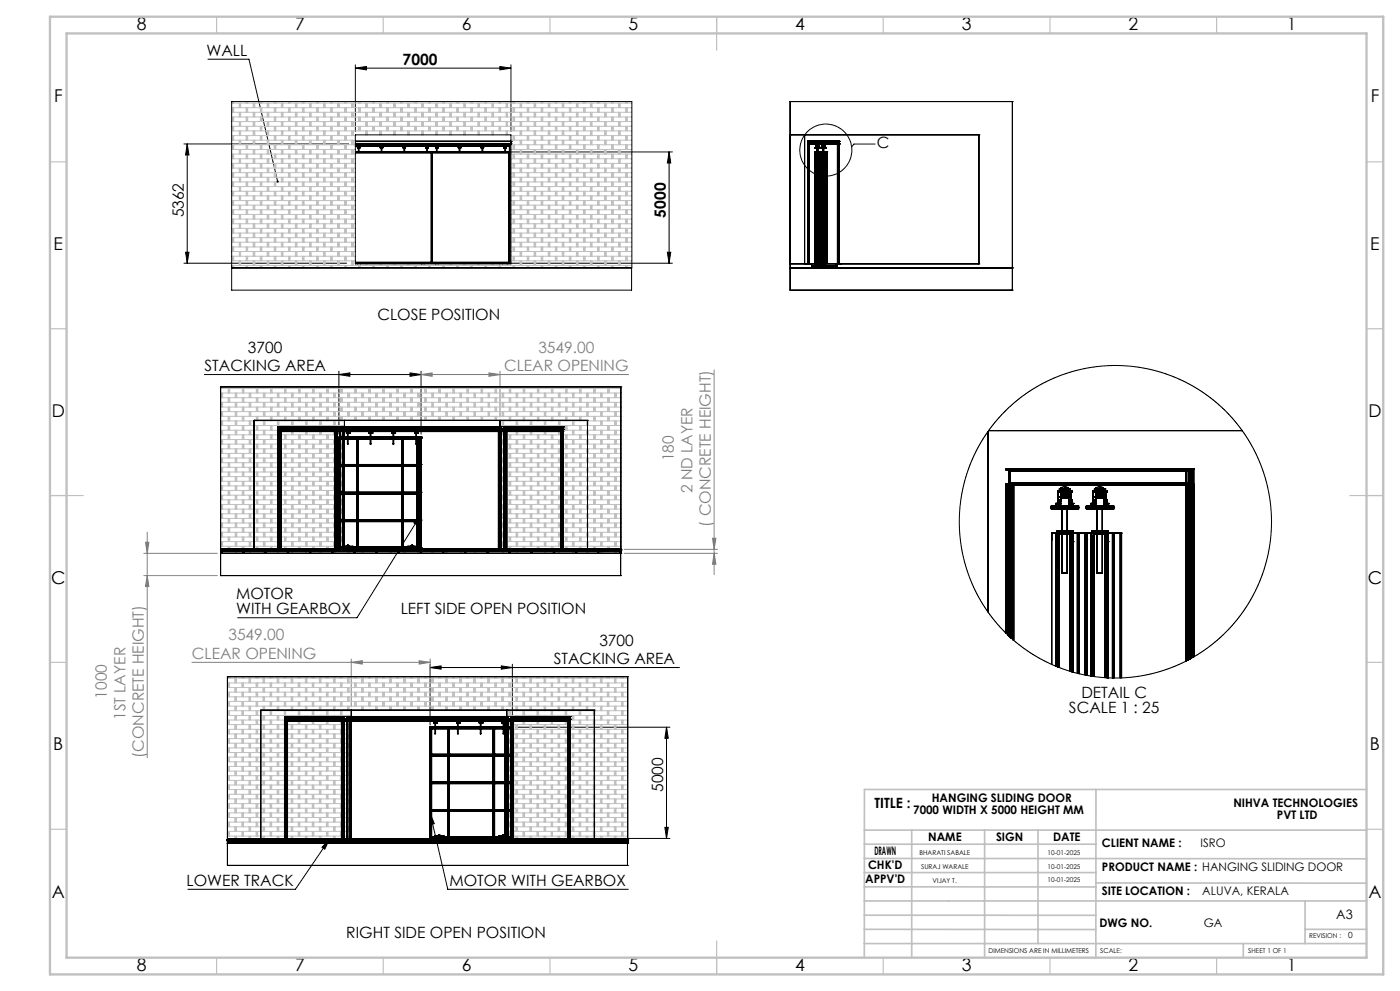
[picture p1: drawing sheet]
<svg xmlns="http://www.w3.org/2000/svg" width="420mm" height="297mm" viewBox="0 0 420 297" stroke-linecap="round" stroke-linejoin="round" font-family="sans-serif">
<defs><g id="words">
<g font-size="5.3">
<text x="41" y="8.9">8</text>
<text x="88.5" y="8.9">7</text>
<text x="138.5" y="8.9">6</text>
<text x="188.5" y="8.9">5</text>
<text x="238.5" y="8.9">4</text>
<text x="288.5" y="8.9">3</text>
<text x="338.5" y="8.9">2</text>
<text x="386" y="8.9">1</text>
<text x="16.2" y="30.7">F</text>
<text x="411.2" y="30.7">F</text>
<text x="16.1" y="74.9">E</text>
<text x="411.1" y="74.9">E</text>
<text x="15.5" y="124.9">D</text>
<text x="410.5" y="124.9">D</text>
<text x="15.4" y="174.9">C</text>
<text x="410.4" y="174.9">C</text>
<text x="16" y="224.9">B</text>
<text x="411" y="224.9">B</text>
<text x="15.5" y="269.2">A</text>
<text x="410.5" y="269.2">A</text>
<text x="41" y="290.9">8</text>
<text x="88.5" y="290.9">7</text>
<text x="138.5" y="290.9">6</text>
<text x="188.5" y="290.9">5</text>
<text x="238.5" y="290.9">4</text>
<text x="288.5" y="290.9">3</text>
<text x="338.5" y="290.9">2</text>
<text x="386" y="290.9">1</text>
</g>
<g font-size="4.7">
<text x="61.9" y="16.7">WALL</text>
<text x="120.8" y="19.4">7000</text>
<text x="263.1" y="44.4">C</text>
<text x="55.2" y="65.2" transform="rotate(-90 55.2 65.2)">5362</text>
<text x="199.7" y="65.2" transform="rotate(-90 199.7 65.2)">5000</text>
<text x="113.2" y="95.8">CLOSE POSITION</text>
<text x="74.4" y="105.7">3700</text>
<text x="61.3" y="111.2">STACKING AREA</text>
<text x="70.9" y="179.6">MOTOR</text>
<text x="70.9" y="184.1">WITH GEARBOX</text>
<text x="120.2" y="184.1">LEFT SIDE OPEN POSITION</text>
<text x="179.8" y="193.5">3700</text>
<text x="166.1" y="199">STACKING AREA</text>
<text x="324.4" y="209.2">DETAIL C</text>
<text x="320.7" y="213.7">SCALE 1 : 25</text>
<text x="199" y="237.3" transform="rotate(-90 199 237.3)">5000</text>
<text x="55.9" y="265.5">LOWER TRACK</text>
<text x="134.8" y="265.5">MOTOR WITH GEARBOX</text>
<text x="103.9" y="281.2">RIGHT SIDE OPEN POSITION</text>
</g>
<g font-size="4.7" fill="#808080">
<text x="161.5" y="105.7">3549.00</text>
<text x="151.2" y="111.2">CLEAR OPENING</text>
<text x="202.2" y="138.2" transform="rotate(-90 202.2 138.2)">180</text>
<text x="207.7" y="147.9" transform="rotate(-90 207.7 147.9)">2 ND LAYER</text>
<text x="213.3" y="157.8" transform="rotate(-90 213.3 157.8)">( CONCRETE HEIGHT)</text>
<text x="68.5" y="191.9">3549.00</text>
<text x="57.6" y="197.5">CLEAR OPENING</text>
<text x="32.1" y="209.4" transform="rotate(-90 32.1 209.4)">1000</text>
<text x="37.6" y="215.8" transform="rotate(-90 37.6 215.8)">1ST LAYER</text>
<text x="43.2" y="227" transform="rotate(-90 43.2 227)">(CONCRETE HEIGHT)</text>
</g>
<text font-size="4.2" x="262.3" y="242.1">TITLE :</text>
<text font-size="3.9" x="400.9" y="275.5">A3</text>
<g font-size="3.5">
<text x="274" y="243.9">7000 WIDTH X 5000 HEIGHT MM</text>
<text x="279.6" y="240.3">HANGING SLIDING DOOR</text>
<text x="370" y="241.8">NIHVA TECHNOLOGIES</text>
<text x="383.1" y="245.3">PVT LTD</text>
<text x="278.4" y="252">NAME</text>
<text x="298.8" y="252">SIGN</text>
<text x="315.9" y="252">DATE</text>
<text x="262.3" y="256.1">DRAWN</text>
<text x="330.6" y="253.7">CLIENT NAME :</text>
<text x="360.2" y="253.7">ISRO</text>
<text x="260.4" y="260.4">CHK'D</text>
<text x="330.6" y="261">PRODUCT NAME : HANGING SLIDING DOOR</text>
<text x="259.6" y="264.6">APPV'D</text>
<text x="330.6" y="268.2">SITE LOCATION :</text>
<text x="360.7" y="268.2">ALUVA, KERALA</text>
<text x="329.8" y="277.9">DWG NO.</text>
<text x="361.1" y="277.9">GA</text>
</g>
<text font-size="2.5" x="404.4" y="281">0</text>
<g font-size="2">
<text x="275.8" y="256.1">BHARATI SABALE</text>
<text x="314.3" y="256.1">10-01-2025</text>
<text x="276.3" y="260.3">SURAJ WARALE</text>
<text x="314.3" y="260.3">10-01-2025</text>
<text x="279.8" y="264.6">VIJAY T.</text>
<text x="314.3" y="264.3">10-01-2025</text>
<text x="392.7" y="281">REVISION :</text>
<text x="296.6" y="285.6">DIMENSIONS ARE IN MILLIMETERS</text>
<text x="330.1" y="285.6">SCALE:</text>
<text x="374.5" y="285.6">SHEET 1 OF 1</text>
</g>
</g></defs>
<g fill="none" stroke="#000" stroke-width=".3">
<path d="M62.4 17.7h12.3l8.6 36.7M106.6 19.4v20M150 19.9l3.3 .5-3.3 .6zM153.3 19.4v20M106.6 20.4l3.3-.5v1.1zM106.6 20.4h46.7M55.2 43.1h49.4M56.2 43.1l.5 3.4h-1zM56.2 43.1v35.8M130.6 45.5h71.1M200.7 45.5l.5 3.4h-1zM200.7 45.5v33.4"/>
<path d="M262.5 43.2h-6.3l-.7 .8M55.2 78.9h48.8M55.7 75.6h1l-.5 3.3zM130.6 78.9h71.1M200.2 75.6h1l-.5 3.3zM61.3 112.3h65M101.7 112.3l3.3-.5v1zM101.7 111.3v18.8M123 111.8l3.3 .5-3.3 .5zM126.3 111.3v18.8M126.3 154.2l-1.3 3-.9-.5zM126.3 154.2l-19.2 30.9h-35.8"/>
<path d="M129 199.1v18.2M150.4 199.6l3.3 .5-3.3 .5zM153.7 199.1v18.2M129 200.1l3.3-.5v1zM129 200.1h74.8M154.7 217.9h46.3M200 217.9v33.4M200 217.9l.5 3.4h-1zM98.8 251.5l-1.4 3-.8-.6zM98.8 251.5l-10.2 15h-32.2M129 243.7l5.3 22.8h54.2M129 243.7l1.3 3.1-1 .3z"/>
<path d="M154.7 251.3h46.3M199.5 248h1l-.5 3.3z"/>
<circle cx="247.7" cy="45" r="7.8"/>
</g>
<g fill="none" stroke="#808080" stroke-width=".3">
<path d="M126.3 112.3l3.3-.5v1zM126.3 111.3v18.8M126.3 112.3h62.3M146.7 111.8l3.3 .5-3.3 .5zM150 111.3v13.7M214.2 110.9v61.3M44.2 159.5v67.5M43.1 165.8h22.1M43.1 172.5h22.1M43.6 162.5h1.1l-.5 3.3zM44.2 172.5l.5 3.3h-1.1zM187.3 165.8h28"/>
<path d="M187.3 164.6h28M213.7 161.3h1.1l-.6 3.3zM214.2 165.8l.6 3.3h-1.1zM57.6 198.5h71.4M105.4 198.5l3.3-.5v1zM105.4 197.5v14.3M125.7 198l3.3 .5-3.3 .5zM129 197.5v19.5"/>
</g>
<g fill="none" stroke="#c0c0c0" stroke-width=".3">
<path d="M69.5 30.9h120M69.5 32.3h120M69.5 33.7h120M69.5 35.1h120M69.5 36.4h120M69.5 37.8h120M69.5 39.2h120M69.7 30.4v.5M69.7 32.3v1.4M69.7 35.1v1.3M69.7 37.8v1.4M69.7 30.7h.4"/>
<path d="M69.7 33.4h.4M69.7 36.2h.4M69.7 39h.4M69.7 33.2h.4M69.7 36h.4M69.7 38.8h.4M69.7 33h.4M69.7 35.8h.4M69.7 38.5h.4M69.7 32.7h.4M69.7 35.5h.4M69.7 38.3h.4"/>
<path d="M69.7 32.5h.4M69.7 35.3h.4M69.7 38.1h.4M70.1 30.4v.5M70.1 32.3v1.4M70.1 35.1v1.3M70.1 37.8v1.4M71.8 30.9v1.4M71.8 33.7v1.4M71.8 36.4v1.4M71.8 39.2v1.4M71.8 32h.4"/>
<path d="M71.8 34.8h.4M71.8 37.6h.4M71.8 31.8h.4M71.8 34.6h.4M71.8 37.4h.4M71.8 31.6h.4M71.8 34.4h.4M71.8 37.1h.4M71.8 39.9h.4M71.8 31.4h.4M71.8 34.1h.4M71.8 36.9h.4"/>
<path d="M71.8 39.7h.4M71.8 31.1h.4M71.8 33.9h.4M71.8 36.7h.4M71.8 39.5h.4M72.2 30.9v1.4M72.2 33.7v1.4M72.2 36.4v1.4M72.2 39.2v1.4M73.9 30.4v.5M73.9 32.3v1.4M73.9 35.1v1.3"/>
<path d="M73.9 37.8v1.4M73.9 30.7h.4M73.9 33.4h.4M73.9 36.2h.4M73.9 39h.4M73.9 33.2h.4M73.9 36h.4M73.9 38.8h.4M73.9 33h.4M73.9 35.8h.4M73.9 38.5h.4M73.9 32.7h.4"/>
<path d="M73.9 35.5h.4M73.9 38.3h.4M73.9 32.5h.4M73.9 35.3h.4M73.9 38.1h.4M74.3 30.4v.5M74.3 32.3v1.4M74.3 35.1v1.3M74.3 37.8v1.4M76 30.9v1.4M76 33.7v1.4M76 36.4v1.4"/>
<path d="M76 39.2v1.4M76 32h.4M76 34.8h.4M76 37.6h.4M76 31.8h.4M76 34.6h.4M76 37.4h.4M76 31.6h.4M76 34.4h.4M76 37.1h.4M76 39.9h.4M76 31.4h.4"/>
<path d="M76 34.1h.4M76 36.9h.4M76 39.7h.4M76 31.1h.4M76 33.9h.4M76 36.7h.4M76 39.5h.4M76.4 30.9v1.4M76.4 33.7v1.4M76.4 36.4v1.4M76.4 39.2v1.4M78.1 30.4v.5"/>
<path d="M78.1 32.3v1.4M78.1 35.1v1.3M78.1 37.8v1.4M78.1 30.7h.4M78.1 33.4h.4M78.1 36.2h.4M78.1 39h.4M78.1 33.2h.4M78.1 36h.4M78.1 38.8h.4M78.1 33h.4M78.1 35.8h.4"/>
<path d="M78.1 38.5h.4M78.1 32.7h.4M78.1 35.5h.4M78.1 38.3h.4M78.1 32.5h.4M78.1 35.3h.4M78.1 38.1h.4M78.5 30.4v.5M78.5 32.3v1.4M78.5 35.1v1.3M78.5 37.8v1.4M80.2 30.9v1.4"/>
<path d="M80.2 33.7v1.4M80.2 36.4v1.4M80.2 39.2v1.4M80.2 32h.4M80.2 34.8h.4M80.2 37.6h.4M80.2 31.8h.4M80.2 34.6h.4M80.2 37.4h.4M80.2 31.6h.4M80.2 34.4h.4M80.2 37.1h.4"/>
<path d="M80.2 39.9h.4M80.2 31.4h.4M80.2 34.1h.4M80.2 36.9h.4M80.2 39.7h.4M80.2 31.1h.4M80.2 33.9h.4M80.2 36.7h.4M80.2 39.5h.4M80.6 30.9v1.4M80.6 33.7v1.4M80.6 36.4v1.4"/>
<path d="M80.6 39.2v1.4M82.3 30.4v.5M82.3 32.3v1.4M82.3 35.1v1.3M82.3 37.8v1.4M82.3 30.7h.4M82.3 33.4h.4M82.3 36.2h.4M82.3 39h.4M82.3 33.2h.4M82.3 36h.4M82.3 38.8h.4"/>
<path d="M82.3 33h.4M82.3 35.8h.4M82.3 38.5h.4M82.3 32.7h.4M82.3 35.5h.4M82.3 38.3h.4M82.3 32.5h.4M82.3 35.3h.4M82.3 38.1h.4M82.7 30.4v.5M82.7 32.3v1.4M82.7 35.1v1.3"/>
<path d="M82.7 37.8v1.4M84.4 30.9v1.4M84.4 33.7v1.4M84.4 36.4v1.4M84.4 39.2v1.4M84.4 32h.4M84.4 34.8h.4M84.4 37.6h.4M84.4 31.8h.4M84.4 34.6h.4M84.4 37.4h.4M84.4 31.6h.4"/>
<path d="M84.4 34.4h.4M84.4 37.1h.4M84.4 39.9h.4M84.4 31.4h.4M84.4 34.1h.4M84.4 36.9h.4M84.4 39.7h.4M84.4 31.1h.4M84.4 33.9h.4M84.4 36.7h.4M84.4 39.5h.4M84.8 30.9v1.4"/>
<path d="M84.8 33.7v1.4M84.8 36.4v1.4M84.8 39.2v1.4M86.5 30.4v.5M86.5 32.3v1.4M86.5 35.1v1.3M86.5 37.8v1.4M86.5 30.7h.5M86.5 33.4h.5M86.5 36.2h.5M86.5 39h.5M86.5 33.2h.5"/>
<path d="M86.5 36h.5M86.5 38.8h.5M86.5 33h.5M86.5 35.8h.5M86.5 38.5h.5M86.5 32.7h.5M86.5 35.5h.5M86.5 38.3h.5M86.5 32.5h.5M86.5 35.3h.5M86.5 38.1h.5M87 30.4v.5"/>
<path d="M87 32.3v1.4M87 35.1v1.3M87 37.8v1.4M88.6 30.9v1.4M88.6 33.7v1.4M88.6 36.4v1.4M88.6 39.2v1.4M88.6 32h.4M88.6 34.8h.4M88.6 37.6h.4M88.6 31.8h.4M88.6 34.6h.4"/>
<path d="M88.6 37.4h.4M88.6 31.6h.4M88.6 34.4h.4M88.6 37.1h.4M88.6 39.9h.4M88.6 31.4h.4M88.6 34.1h.4M88.6 36.9h.4M88.6 39.7h.4M88.6 31.1h.4M88.6 33.9h.4M88.6 36.7h.4"/>
<path d="M88.6 39.5h.4M89 30.9v1.4M89 33.7v1.4M89 36.4v1.4M89 39.2v1.4M90.7 30.4v.5M90.7 32.3v1.4M90.7 35.1v1.3M90.7 37.8v1.4M90.7 30.7h.5M90.7 33.4h.5M90.7 36.2h.5"/>
<path d="M90.7 39h.5M90.7 33.2h.5M90.7 36h.5M90.7 38.8h.5M90.7 33h.5M90.7 35.8h.5M90.7 38.5h.5M90.7 32.7h.5M90.7 35.5h.5M90.7 38.3h.5M90.7 32.5h.5M90.7 35.3h.5"/>
<path d="M90.7 38.1h.5M91.2 30.4v.5M91.2 32.3v1.4M91.2 35.1v1.3M91.2 37.8v1.4M92.9 30.9v1.4M92.9 33.7v1.4M92.9 36.4v1.4M92.9 39.2v1.4M92.9 32h.4M92.9 34.8h.4M92.9 37.6h.4"/>
<path d="M92.9 31.8h.4M92.9 34.6h.4M92.9 37.4h.4M92.9 31.6h.4M92.9 34.4h.4M92.9 37.1h.4M92.9 39.9h.4M92.9 31.4h.4M92.9 34.1h.4M92.9 36.9h.4M92.9 39.7h.4M92.9 31.1h.4"/>
<path d="M92.9 33.9h.4M92.9 36.7h.4M92.9 39.5h.4M93.3 30.9v1.4M93.3 33.7v1.4M93.3 36.4v1.4M93.3 39.2v1.4M95 30.4v.5M95 32.3v1.4M95 35.1v1.3M95 37.8v1.4M95 30.7h.4"/>
<path d="M95 33.4h.4M95 36.2h.4M95 39h.4M95 33.2h.4M95 36h.4M95 38.8h.4M95 33h.4M95 35.8h.4M95 38.5h.4M95 32.7h.4M95 35.5h.4M95 38.3h.4"/>
<path d="M95 32.5h.4M95 35.3h.4M95 38.1h.4M95.4 30.4v.5M95.4 32.3v1.4M95.4 35.1v1.3M95.4 37.8v1.4M97 30.9v1.4M97 33.7v1.4M97 36.4v1.4M97 39.2v1.4M97 32h.5"/>
<path d="M97 34.8h.5M97 37.6h.5M97 31.8h.5M97 34.6h.5M97 37.4h.5M97 31.6h.5M97 34.4h.5M97 37.1h.5M97 39.9h.5M97 31.4h.5M97 34.1h.5M97 36.9h.5"/>
<path d="M97 39.7h.5M97 31.1h.5M97 33.9h.5M97 36.7h.5M97 39.5h.5M97.5 30.9v1.4M97.5 33.7v1.4M97.5 36.4v1.4M97.5 39.2v1.4M99.2 30.4v.5M99.2 32.3v1.4M99.2 35.1v1.3"/>
<path d="M99.2 37.8v1.4M99.2 30.7h.4M99.2 33.4h.4M99.2 36.2h.4M99.2 39h.4M99.2 33.2h.4M99.2 36h.4M99.2 38.8h.4M99.2 33h.4M99.2 35.8h.4M99.2 38.5h.4M99.2 32.7h.4"/>
<path d="M99.2 35.5h.4M99.2 38.3h.4M99.2 32.5h.4M99.2 35.3h.4M99.2 38.1h.4M99.6 30.4v.5M99.6 32.3v1.4M99.6 35.1v1.3M99.6 37.8v1.4M101.3 30.9v1.4M101.3 33.7v1.4M101.3 36.4v1.4"/>
<path d="M101.3 39.2v1.4M101.3 32h.4M101.3 34.8h.4M101.3 37.6h.4M101.3 31.8h.4M101.3 34.6h.4M101.3 37.4h.4M101.3 31.6h.4M101.3 34.4h.4M101.3 37.1h.4M101.3 39.9h.4M101.3 31.4h.4"/>
<path d="M101.3 34.1h.4M101.3 36.9h.4M101.3 39.7h.4M101.3 31.1h.4M101.3 33.9h.4M101.3 36.7h.4M101.3 39.5h.4M101.7 30.9v1.4M101.7 33.7v1.4M101.7 36.4v1.4M101.7 39.2v1.4M103.4 30.4v.5"/>
<path d="M103.4 32.3v1.4M103.4 35.1v1.3M103.4 37.8v1.4M103.4 30.7h.4M103.4 33.4h.4M103.4 36.2h.4M103.4 39h.4M103.4 33.2h.4M103.4 36h.4M103.4 38.8h.4M103.4 33h.4M103.4 35.8h.4"/>
<path d="M103.4 38.5h.4M103.4 32.7h.4M103.4 35.5h.4M103.4 38.3h.4M103.4 32.5h.4M103.4 35.3h.4M103.4 38.1h.4M103.8 30.4v.5M103.8 32.3v1.4M103.8 35.1v1.3M103.8 37.8v1.4M105.5 30.9v1.4"/>
<path d="M105.5 33.7v1.4M105.5 36.4v1.4M105.5 39.2v1.4M105.5 32h.4M105.5 34.8h.4M105.5 37.6h.4M105.5 31.8h.4M105.5 34.6h.4M105.5 37.4h.4M105.5 31.6h.4M105.5 34.4h.4M105.5 37.1h.4"/>
<path d="M105.5 39.9h.4M105.5 31.4h.4M105.5 34.1h.4M105.5 36.9h.4M105.5 39.7h.4M105.5 31.1h.4M105.5 33.9h.4M105.5 36.7h.4M105.5 39.5h.4M105.9 30.9v1.4M105.9 33.7v1.4M105.9 36.4v1.4"/>
<path d="M105.9 39.2v1.4M107.6 30.4v.5M107.6 32.3v1.4M107.6 35.1v1.3M107.6 37.8v1.4M107.6 30.7h.4M107.6 33.4h.4M107.6 36.2h.4M107.6 39h.4M107.6 33.2h.4M107.6 36h.4M107.6 38.8h.4"/>
<path d="M107.6 33h.4M107.6 35.8h.4M107.6 38.5h.4M107.6 32.7h.4M107.6 35.5h.4M107.6 38.3h.4M107.6 32.5h.4M107.6 35.3h.4M107.6 38.1h.4M108 30.4v.5M108 32.3v1.4M108 35.1v1.3"/>
<path d="M108 37.8v1.4M109.7 39.2v1.2h.4v-1.2M109.7 30.9v1.4M109.7 33.7v1.4M109.7 36.4v1.4M109.7 32h.4M109.7 34.8h.4M109.7 37.6h.4M109.7 31.8h.4M109.7 34.6h.4M109.7 37.4h.4M109.7 31.6h.4"/>
<path d="M109.7 34.4h.4M109.7 37.1h.4M109.7 39.9h.4M109.7 31.4h.4M109.7 34.1h.4M109.7 36.9h.4M109.7 39.7h.4M109.7 31.1h.4M109.7 33.9h.4M109.7 36.7h.4M109.7 39.5h.4M110.1 30.9v1.4"/>
<path d="M110.1 33.7v1.4M110.1 36.4v1.4M111.8 30.4v.5M111.8 32.3v1.4M111.8 35.1v1.3M111.8 37.8v1.4M111.8 30.7h.4M111.8 33.4h.4M111.8 36.2h.4M111.8 39h.4M111.8 33.2h.4M111.8 36h.4"/>
<path d="M111.8 38.8h.4M111.8 33h.4M111.8 35.8h.4M111.8 38.5h.4M111.8 32.7h.4M111.8 35.5h.4M111.8 38.3h.4M111.8 32.5h.4M111.8 35.3h.4M111.8 38.1h.4M112.2 30.4v.5M112.2 32.3v1.4"/>
<path d="M112.2 35.1v1.3M112.2 37.8v1.4M113.9 39.2v1.2h.4v-1.2M113.9 30.9v1.4M113.9 33.7v1.4M113.9 36.4v1.4M113.9 32h.4M113.9 34.8h.4M113.9 37.6h.4M113.9 31.8h.4M113.9 34.6h.4M113.9 37.4h.4"/>
<path d="M113.9 31.6h.4M113.9 34.4h.4M113.9 37.1h.4M113.9 39.9h.4M113.9 31.4h.4M113.9 34.1h.4M113.9 36.9h.4M113.9 39.7h.4M113.9 31.1h.4M113.9 33.9h.4M113.9 36.7h.4M113.9 39.5h.4"/>
<path d="M114.3 30.9v1.4M114.3 33.7v1.4M114.3 36.4v1.4M116 30.4v.5M116 32.3v1.4M116 35.1v1.3M116 37.8v1.4M116 30.7h.5M116 33.4h.5M116 36.2h.5M116 39h.5M116 33.2h.5"/>
<path d="M116 36h.5M116 38.8h.5M116 33h.5M116 35.8h.5M116 38.5h.5M116 32.7h.5M116 35.5h.5M116 38.3h.5M116 32.5h.5M116 35.3h.5M116 38.1h.5M116.5 30.4v.5"/>
<path d="M116.5 32.3v1.4M116.5 35.1v1.3M116.5 37.8v1.4M118.1 39.2v1.2h.5v-1.2M118.1 30.9v1.4M118.1 33.7v1.4M118.1 36.4v1.4M118.1 32h.5M118.1 34.8h.5M118.1 37.6h.5M118.1 31.8h.5M118.1 34.6h.5"/>
<path d="M118.1 37.4h.5M118.1 31.6h.5M118.1 34.4h.5M118.1 37.1h.5M118.1 39.9h.5M118.1 31.4h.5M118.1 34.1h.5M118.1 36.9h.5M118.1 39.7h.5M118.1 31.1h.5M118.1 33.9h.5M118.1 36.7h.5"/>
<path d="M118.1 39.5h.5M118.6 30.9v1.4M118.6 33.7v1.4M118.6 36.4v1.4M120.2 30.4v.5M120.2 32.3v1.4M120.2 35.1v1.3M120.2 37.8v1.4M120.2 30.7h.4M120.2 33.4h.4M120.2 36.2h.4M120.2 39h.4"/>
<path d="M120.2 33.2h.4M120.2 36h.4M120.2 38.8h.4M120.2 33h.4M120.2 35.8h.4M120.2 38.5h.4M120.2 32.7h.4M120.2 35.5h.4M120.2 38.3h.4M120.2 32.5h.4M120.2 35.3h.4M120.2 38.1h.4"/>
<path d="M120.6 30.4v.5M120.6 32.3v1.4M120.6 35.1v1.3M120.6 37.8v1.4M122.3 39.2v1.2h.5v-1.2M122.3 30.9v1.4M122.3 33.7v1.4M122.3 36.4v1.4M122.3 32h.5M122.3 34.8h.5M122.3 37.6h.5M122.3 31.8h.5"/>
<path d="M122.3 34.6h.5M122.3 37.4h.5M122.3 31.6h.5M122.3 34.4h.5M122.3 37.1h.5M122.3 39.9h.5M122.3 31.4h.5M122.3 34.1h.5M122.3 36.9h.5M122.3 39.7h.5M122.3 31.1h.5M122.3 33.9h.5"/>
<path d="M122.3 36.7h.5M122.3 39.5h.5M122.8 30.9v1.4M122.8 33.7v1.4M122.8 36.4v1.4M124.5 30.4v.5M124.5 32.3v1.4M124.5 35.1v1.3M124.5 37.8v1.4M124.5 30.7h.4M124.5 33.4h.4M124.5 36.2h.4"/>
<path d="M124.5 39h.4M124.5 33.2h.4M124.5 36h.4M124.5 38.8h.4M124.5 33h.4M124.5 35.8h.4M124.5 38.5h.4M124.5 32.7h.4M124.5 35.5h.4M124.5 38.3h.4M124.5 32.5h.4M124.5 35.3h.4"/>
<path d="M124.5 38.1h.4M124.9 30.4v.5M124.9 32.3v1.4M124.9 35.1v1.3M124.9 37.8v1.4M126.6 39.2v1.2h.4v-1.2M126.6 30.9v1.4M126.6 33.7v1.4M126.6 36.4v1.4M126.6 32h.4M126.6 34.8h.4M126.6 37.6h.4"/>
<path d="M126.6 31.8h.4M126.6 34.6h.4M126.6 37.4h.4M126.6 31.6h.4M126.6 34.4h.4M126.6 37.1h.4M126.6 39.9h.4M126.6 31.4h.4M126.6 34.1h.4M126.6 36.9h.4M126.6 39.7h.4M126.6 31.1h.4"/>
<path d="M126.6 33.9h.4M126.6 36.7h.4M126.6 39.5h.4M127 30.9v1.4M127 33.7v1.4M127 36.4v1.4M128.7 30.4v.5M128.7 32.3v1.4M128.7 35.1v1.3M128.7 37.8v1.4M128.7 30.7h.4M128.7 33.4h.4"/>
<path d="M128.7 36.2h.4M128.7 39h.4M128.7 33.2h.4M128.7 36h.4M128.7 38.8h.4M128.7 33h.4M128.7 35.8h.4M128.7 38.5h.4M128.7 32.7h.4M128.7 35.5h.4M128.7 38.3h.4M128.7 32.5h.4"/>
<path d="M128.7 35.3h.4M128.7 38.1h.4M129.1 30.4v.5M129.1 32.3v1.4M129.1 35.1v1.3M129.1 37.8v1.4M130.8 39.2v1.2h.4v-1.2M130.8 30.9v1.4M130.8 33.7v1.4M130.8 36.4v1.4M130.8 32h.4M130.8 34.8h.4"/>
<path d="M130.8 37.6h.4M130.8 31.8h.4M130.8 34.6h.4M130.8 37.4h.4M130.8 31.6h.4M130.8 34.4h.4M130.8 37.1h.4M130.8 39.9h.4M130.8 31.4h.4M130.8 34.1h.4M130.8 36.9h.4M130.8 39.7h.4"/>
<path d="M130.8 31.1h.4M130.8 33.9h.4M130.8 36.7h.4M130.8 39.5h.4M131.2 30.9v1.4M131.2 33.7v1.4M131.2 36.4v1.4M132.9 30.4v.5M132.9 32.3v1.4M132.9 35.1v1.3M132.9 37.8v1.4M132.9 30.7h.4"/>
<path d="M132.9 33.4h.4M132.9 36.2h.4M132.9 39h.4M132.9 33.2h.4M132.9 36h.4M132.9 38.8h.4M132.9 33h.4M132.9 35.8h.4M132.9 38.5h.4M132.9 32.7h.4M132.9 35.5h.4M132.9 38.3h.4"/>
<path d="M132.9 32.5h.4M132.9 35.3h.4M132.9 38.1h.4M133.3 30.4v.5M133.3 32.3v1.4M133.3 35.1v1.3M133.3 37.8v1.4M135 39.2v1.2h.4v-1.2M135 30.9v1.4M135 33.7v1.4M135 36.4v1.4M135 32h.4"/>
<path d="M135 34.8h.4M135 37.6h.4M135 31.8h.4M135 34.6h.4M135 37.4h.4M135 31.6h.4M135 34.4h.4M135 37.1h.4M135 39.9h.4M135 31.4h.4M135 34.1h.4M135 36.9h.4"/>
<path d="M135 39.7h.4M135 31.1h.4M135 33.9h.4M135 36.7h.4M135 39.5h.4M135.4 30.9v1.4M135.4 33.7v1.4M135.4 36.4v1.4M137.1 30.4v.5M137.1 32.3v1.4M137.1 35.1v1.3M137.1 37.8v1.4"/>
<path d="M137.1 30.7h.4M137.1 33.4h.4M137.1 36.2h.4M137.1 39h.4M137.1 33.2h.4M137.1 36h.4M137.1 38.8h.4M137.1 33h.4M137.1 35.8h.4M137.1 38.5h.4M137.1 32.7h.4M137.1 35.5h.4"/>
<path d="M137.1 38.3h.4M137.1 32.5h.4M137.1 35.3h.4M137.1 38.1h.4M137.5 30.4v.5M137.5 32.3v1.4M137.5 35.1v1.3M137.5 37.8v1.4M139.2 39.2v1.2h.4v-1.2M139.2 30.9v1.4M139.2 33.7v1.4M139.2 36.4v1.4"/>
<path d="M139.2 32h.4M139.2 34.8h.4M139.2 37.6h.4M139.2 31.8h.4M139.2 34.6h.4M139.2 37.4h.4M139.2 31.6h.4M139.2 34.4h.4M139.2 37.1h.4M139.2 39.9h.4M139.2 31.4h.4M139.2 34.1h.4"/>
<path d="M139.2 36.9h.4M139.2 39.7h.4M139.2 31.1h.4M139.2 33.9h.4M139.2 36.7h.4M139.2 39.5h.4M139.6 30.9v1.4M139.6 33.7v1.4M139.6 36.4v1.4M141.3 30.4v.5M141.3 32.3v1.4M141.3 35.1v1.3"/>
<path d="M141.3 37.8v1.4M141.3 30.7h.4M141.3 33.4h.4M141.3 36.2h.4M141.3 39h.4M141.3 33.2h.4M141.3 36h.4M141.3 38.8h.4M141.3 33h.4M141.3 35.8h.4M141.3 38.5h.4M141.3 32.7h.4"/>
<path d="M141.3 35.5h.4M141.3 38.3h.4M141.3 32.5h.4M141.3 35.3h.4M141.3 38.1h.4M141.7 30.4v.5M141.7 32.3v1.4M141.7 35.1v1.3M141.7 37.8v1.4M143.4 39.2v1.2h.5v-1.2M143.4 30.9v1.4M143.4 33.7v1.4"/>
<path d="M143.4 36.4v1.4M143.4 32h.5M143.4 34.8h.5M143.4 37.6h.5M143.4 31.8h.5M143.4 34.6h.5M143.4 37.4h.5M143.4 31.6h.5M143.4 34.4h.5M143.4 37.1h.5M143.4 39.9h.5M143.4 31.4h.5"/>
<path d="M143.4 34.1h.5M143.4 36.9h.5M143.4 39.7h.5M143.4 31.1h.5M143.4 33.9h.5M143.4 36.7h.5M143.4 39.5h.5M143.9 30.9v1.4M143.9 33.7v1.4M143.9 36.4v1.4M145.5 30.4v.5M145.5 32.3v1.4"/>
<path d="M145.5 35.1v1.3M145.5 37.8v1.4M145.5 30.7h.4M145.5 33.4h.4M145.5 36.2h.4M145.5 39h.4M145.5 33.2h.4M145.5 36h.4M145.5 38.8h.4M145.5 33h.4M145.5 35.8h.4M145.5 38.5h.4"/>
<path d="M145.5 32.7h.4M145.5 35.5h.4M145.5 38.3h.4M145.5 32.5h.4M145.5 35.3h.4M145.5 38.1h.4M145.9 30.4v.5M145.9 32.3v1.4M145.9 35.1v1.3M145.9 37.8v1.4M147.6 39.2v1.2h.5v-1.2M147.6 30.9v1.4"/>
<path d="M147.6 33.7v1.4M147.6 36.4v1.4M147.6 32h.5M147.6 34.8h.5M147.6 37.6h.5M147.6 31.8h.5M147.6 34.6h.5M147.6 37.4h.5M147.6 31.6h.5M147.6 34.4h.5M147.6 37.1h.5M147.6 39.9h.5"/>
<path d="M147.6 31.4h.5M147.6 34.1h.5M147.6 36.9h.5M147.6 39.7h.5M147.6 31.1h.5M147.6 33.9h.5M147.6 36.7h.5M147.6 39.5h.5M148.1 30.9v1.4M148.1 33.7v1.4M148.1 36.4v1.4M149.8 30.4v.5"/>
<path d="M149.8 32.3v1.4M149.8 35.1v1.3M149.8 37.8v1.4M149.8 30.7h.4M149.8 33.4h.4M149.8 36.2h.4M149.8 39h.4M149.8 33.2h.4M149.8 36h.4M149.8 38.8h.4M149.8 33h.4M149.8 35.8h.4"/>
<path d="M149.8 38.5h.4M149.8 32.7h.4M149.8 35.5h.4M149.8 38.3h.4M149.8 32.5h.4M149.8 35.3h.4M149.8 38.1h.4M150.2 30.4v.5M150.2 32.3v1.4M150.2 35.1v1.3M150.2 37.8v1.4M151.9 39.2v1.2h.4v-1.2"/>
<path d="M151.9 30.9v1.4M151.9 33.7v1.4M151.9 36.4v1.4M151.9 32h.4M151.9 34.8h.4M151.9 37.6h.4M151.9 31.8h.4M151.9 34.6h.4M151.9 37.4h.4M151.9 31.6h.4M151.9 34.4h.4M151.9 37.1h.4"/>
<path d="M151.9 39.9h.4M151.9 31.4h.4M151.9 34.1h.4M151.9 36.9h.4M151.9 39.7h.4M151.9 31.1h.4M151.9 33.9h.4M151.9 36.7h.4M151.9 39.5h.4M152.3 30.9v1.4M152.3 33.7v1.4M152.3 36.4v1.4"/>
<path d="M154 30.4v.5M154 32.3v1.4M154 35.1v1.3M154 37.8v1.4M154 30.7h.4M154 33.4h.4M154 36.2h.4M154 39h.4M154 33.2h.4M154 36h.4M154 38.8h.4M154 33h.4"/>
<path d="M154 35.8h.4M154 38.5h.4M154 32.7h.4M154 35.5h.4M154 38.3h.4M154 32.5h.4M154 35.3h.4M154 38.1h.4M154.4 30.4v.5M154.4 32.3v1.4M154.4 35.1v1.3M154.4 37.8v1.4"/>
<path d="M156.1 30.9v1.4M156.1 33.7v1.4M156.1 36.4v1.4M156.1 39.2v1.4M156.1 32h.4M156.1 34.8h.4M156.1 37.6h.4M156.1 31.8h.4M156.1 34.6h.4M156.1 37.4h.4M156.1 31.6h.4M156.1 34.4h.4"/>
<path d="M156.1 37.1h.4M156.1 39.9h.4M156.1 31.4h.4M156.1 34.1h.4M156.1 36.9h.4M156.1 39.7h.4M156.1 31.1h.4M156.1 33.9h.4M156.1 36.7h.4M156.1 39.5h.4M156.5 30.9v1.4M156.5 33.7v1.4"/>
<path d="M156.5 36.4v1.4M156.5 39.2v1.4M158.2 30.4v.5M158.2 32.3v1.4M158.2 35.1v1.3M158.2 37.8v1.4M158.2 30.7h.4M158.2 33.4h.4M158.2 36.2h.4M158.2 39h.4M158.2 33.2h.4M158.2 36h.4"/>
<path d="M158.2 38.8h.4M158.2 33h.4M158.2 35.8h.4M158.2 38.5h.4M158.2 32.7h.4M158.2 35.5h.4M158.2 38.3h.4M158.2 32.5h.4M158.2 35.3h.4M158.2 38.1h.4M158.6 30.4v.5M158.6 32.3v1.4"/>
<path d="M158.6 35.1v1.3M158.6 37.8v1.4M160.3 30.9v1.4M160.3 33.7v1.4M160.3 36.4v1.4M160.3 39.2v1.4M160.3 32h.4M160.3 34.8h.4M160.3 37.6h.4M160.3 31.8h.4M160.3 34.6h.4M160.3 37.4h.4"/>
<path d="M160.3 31.6h.4M160.3 34.4h.4M160.3 37.1h.4M160.3 39.9h.4M160.3 31.4h.4M160.3 34.1h.4M160.3 36.9h.4M160.3 39.7h.4M160.3 31.1h.4M160.3 33.9h.4M160.3 36.7h.4M160.3 39.5h.4"/>
<path d="M160.7 30.9v1.4M160.7 33.7v1.4M160.7 36.4v1.4M160.7 39.2v1.4M162.4 30.4v.5M162.4 32.3v1.4M162.4 35.1v1.3M162.4 37.8v1.4M162.4 30.7h.4M162.4 33.4h.4M162.4 36.2h.4M162.4 39h.4"/>
<path d="M162.4 33.2h.4M162.4 36h.4M162.4 38.8h.4M162.4 33h.4M162.4 35.8h.4M162.4 38.5h.4M162.4 32.7h.4M162.4 35.5h.4M162.4 38.3h.4M162.4 32.5h.4M162.4 35.3h.4M162.4 38.1h.4"/>
<path d="M162.8 30.4v.5M162.8 32.3v1.4M162.8 35.1v1.3M162.8 37.8v1.4M164.5 30.9v1.4M164.5 33.7v1.4M164.5 36.4v1.4M164.5 39.2v1.4M164.5 32h.4M164.5 34.8h.4M164.5 37.6h.4M164.5 31.8h.4"/>
<path d="M164.5 34.6h.4M164.5 37.4h.4M164.5 31.6h.4M164.5 34.4h.4M164.5 37.1h.4M164.5 39.9h.4M164.5 31.4h.4M164.5 34.1h.4M164.5 36.9h.4M164.5 39.7h.4M164.5 31.1h.4M164.5 33.9h.4"/>
<path d="M164.5 36.7h.4M164.5 39.5h.4M164.9 30.9v1.4M164.9 33.7v1.4M164.9 36.4v1.4M164.9 39.2v1.4M166.6 30.4v.5M166.6 32.3v1.4M166.6 35.1v1.3M166.6 37.8v1.4M166.6 30.7h.4M166.6 33.4h.4"/>
<path d="M166.6 36.2h.4M166.6 39h.4M166.6 33.2h.4M166.6 36h.4M166.6 38.8h.4M166.6 33h.4M166.6 35.8h.4M166.6 38.5h.4M166.6 32.7h.4M166.6 35.5h.4M166.6 38.3h.4M166.6 32.5h.4"/>
<path d="M166.6 35.3h.4M166.6 38.1h.4M167 30.4v.5M167 32.3v1.4M167 35.1v1.3M167 37.8v1.4M168.7 30.9v1.4M168.7 33.7v1.4M168.7 36.4v1.4M168.7 39.2v1.4M168.7 32h.4M168.7 34.8h.4"/>
<path d="M168.7 37.6h.4M168.7 31.8h.4M168.7 34.6h.4M168.7 37.4h.4M168.7 31.6h.4M168.7 34.4h.4M168.7 37.1h.4M168.7 39.9h.4M168.7 31.4h.4M168.7 34.1h.4M168.7 36.9h.4M168.7 39.7h.4"/>
<path d="M168.7 31.1h.4M168.7 33.9h.4M168.7 36.7h.4M168.7 39.5h.4M169.1 30.9v1.4M169.1 33.7v1.4M169.1 36.4v1.4M169.1 39.2v1.4M170.8 30.4v.5M170.8 32.3v1.4M170.8 35.1v1.3M170.8 37.8v1.4"/>
<path d="M170.8 30.7h.4M170.8 33.4h.4M170.8 36.2h.4M170.8 39h.4M170.8 33.2h.4M170.8 36h.4M170.8 38.8h.4M170.8 33h.4M170.8 35.8h.4M170.8 38.5h.4M170.8 32.7h.4M170.8 35.5h.4"/>
<path d="M170.8 38.3h.4M170.8 32.5h.4M170.8 35.3h.4M170.8 38.1h.4M171.2 30.4v.5M171.2 32.3v1.4M171.2 35.1v1.3M171.2 37.8v1.4M172.9 30.9v1.4M172.9 33.7v1.4M172.9 36.4v1.4M172.9 39.2v1.4"/>
<path d="M172.9 32h.5M172.9 34.8h.5M172.9 37.6h.5M172.9 31.8h.5M172.9 34.6h.5M172.9 37.4h.5M172.9 31.6h.5M172.9 34.4h.5M172.9 37.1h.5M172.9 39.9h.5M172.9 31.4h.5M172.9 34.1h.5"/>
<path d="M172.9 36.9h.5M172.9 39.7h.5M172.9 31.1h.5M172.9 33.9h.5M172.9 36.7h.5M172.9 39.5h.5M173.4 30.9v1.4M173.4 33.7v1.4M173.4 36.4v1.4M173.4 39.2v1.4M175 30.4v.5M175 32.3v1.4"/>
<path d="M175 35.1v1.3M175 37.8v1.4M175 30.7h.5M175 33.4h.5M175 36.2h.5M175 39h.5M175 33.2h.5M175 36h.5M175 38.8h.5M175 33h.5M175 35.8h.5M175 38.5h.5"/>
<path d="M175 32.7h.5M175 35.5h.5M175 38.3h.5M175 32.5h.5M175 35.3h.5M175 38.1h.5M175.5 30.4v.5M175.5 32.3v1.4M175.5 35.1v1.3M175.5 37.8v1.4M177.1 30.9v1.4M177.1 33.7v1.4"/>
<path d="M177.1 36.4v1.4M177.1 39.2v1.4M177.1 32h.5M177.1 34.8h.5M177.1 37.6h.5M177.1 31.8h.5M177.1 34.6h.5M177.1 37.4h.5M177.1 31.6h.5M177.1 34.4h.5M177.1 37.1h.5M177.1 39.9h.5"/>
<path d="M177.1 31.4h.5M177.1 34.1h.5M177.1 36.9h.5M177.1 39.7h.5M177.1 31.1h.5M177.1 33.9h.5M177.1 36.7h.5M177.1 39.5h.5M177.6 30.9v1.4M177.6 33.7v1.4M177.6 36.4v1.4M177.6 39.2v1.4"/>
<path d="M179.2 30.4v.5M179.2 32.3v1.4M179.2 35.1v1.3M179.2 37.8v1.4M179.2 30.7h.5M179.2 33.4h.5M179.2 36.2h.5M179.2 39h.5M179.2 33.2h.5M179.2 36h.5M179.2 38.8h.5M179.2 33h.5"/>
<path d="M179.2 35.8h.5M179.2 38.5h.5M179.2 32.7h.5M179.2 35.5h.5M179.2 38.3h.5M179.2 32.5h.5M179.2 35.3h.5M179.2 38.1h.5M179.7 30.4v.5M179.7 32.3v1.4M179.7 35.1v1.3M179.7 37.8v1.4"/>
<path d="M181.4 30.9v1.4M181.4 33.7v1.4M181.4 36.4v1.4M181.4 39.2v1.4M181.4 32h.4M181.4 34.8h.4M181.4 37.6h.4M181.4 31.8h.4M181.4 34.6h.4M181.4 37.4h.4M181.4 31.6h.4M181.4 34.4h.4"/>
<path d="M181.4 37.1h.4M181.4 39.9h.4M181.4 31.4h.4M181.4 34.1h.4M181.4 36.9h.4M181.4 39.7h.4M181.4 31.1h.4M181.4 33.9h.4M181.4 36.7h.4M181.4 39.5h.4M181.8 30.9v1.4M181.8 33.7v1.4"/>
<path d="M181.8 36.4v1.4M181.8 39.2v1.4M183.5 30.4v.5M183.5 32.3v1.4M183.5 35.1v1.3M183.5 37.8v1.4M183.5 30.7h.4M183.5 33.4h.4M183.5 36.2h.4M183.5 39h.4M183.5 33.2h.4M183.5 36h.4"/>
<path d="M183.5 38.8h.4M183.5 33h.4M183.5 35.8h.4M183.5 38.5h.4M183.5 32.7h.4M183.5 35.5h.4M183.5 38.3h.4M183.5 32.5h.4M183.5 35.3h.4M183.5 38.1h.4M183.9 30.4v.5M183.9 32.3v1.4"/>
<path d="M183.9 35.1v1.3M183.9 37.8v1.4M185.6 30.9v1.4M185.6 33.7v1.4M185.6 36.4v1.4M185.6 39.2v1.4M185.6 32h.4M185.6 34.8h.4M185.6 37.6h.4M185.6 31.8h.4M185.6 34.6h.4M185.6 37.4h.4"/>
<path d="M185.6 31.6h.4M185.6 34.4h.4M185.6 37.1h.4M185.6 39.9h.4M185.6 31.4h.4M185.6 34.1h.4M185.6 36.9h.4M185.6 39.7h.4M185.6 31.1h.4M185.6 33.9h.4M185.6 36.7h.4M185.6 39.5h.4"/>
<path d="M186 30.9v1.4M186 33.7v1.4M186 36.4v1.4M186 39.2v1.4M187.7 30.4v.5M187.7 32.3v1.4M187.7 35.1v1.3M187.7 37.8v1.4M187.7 30.7h.4M187.7 33.4h.4M187.7 36.2h.4M187.7 39h.4"/>
<path d="M187.7 33.2h.4M187.7 36h.4M187.7 38.8h.4M187.7 33h.4M187.7 35.8h.4M187.7 38.5h.4M187.7 32.7h.4M187.7 35.5h.4M187.7 38.3h.4M187.7 32.5h.4M187.7 35.3h.4M187.7 38.1h.4"/>
<path d="M188.1 30.4v.5M188.1 32.3v1.4M188.1 35.1v1.3M188.1 37.8v1.4M69.5 40.6h37.1M69.5 42h37.1M69.5 43.4h37.1M69.5 44.8h37.1M69.5 46.2h37.1M69.5 47.6h37.1M69.5 49h37.1M69.5 50.4h37.1"/>
<path d="M69.5 51.7h37.1M69.5 53.1h37.1M69.5 54.5h37.1M69.5 55.9h37.1M69.5 57.3h37.1M69.5 58.7h37.1M69.7 40.6v1.4M69.7 43.4v1.4M69.7 46.2v1.4M69.7 49v1.4M69.7 51.7v1.4M69.7 54.5v1.4"/>
<path d="M69.7 57.3v1.4M69.7 41.8h.4M69.7 44.6h.4M69.7 47.3h.4M69.7 50.1h.4M69.7 52.9h.4M69.7 55.7h.4M69.7 58.5h.4M69.7 41.6h.4M69.7 44.3h.4M69.7 47.1h.4M69.7 49.9h.4"/>
<path d="M69.7 52.7h.4M69.7 55.5h.4M69.7 58.2h.4M69.7 41.3h.4M69.7 44.1h.4M69.7 46.9h.4M69.7 49.7h.4M69.7 52.5h.4M69.7 55.2h.4M69.7 58h.4M69.7 41.1h.4M69.7 43.9h.4"/>
<path d="M69.7 46.6h.4M69.7 49.4h.4M69.7 52.2h.4M69.7 55h.4M69.7 57.8h.4M69.7 40.8h.4M69.7 43.6h.4M69.7 46.4h.4M69.7 49.2h.4M69.7 52h.4M69.7 54.7h.4M69.7 57.5h.4"/>
<path d="M70.1 40.6v1.4M70.1 43.4v1.4M70.1 46.2v1.4M70.1 49v1.4M70.1 51.7v1.4M70.1 54.5v1.4M70.1 57.3v1.4M71.8 42v1.4M71.8 44.8v1.4M71.8 47.6v1.4M71.8 50.4v1.3M71.8 53.1v1.4"/>
<path d="M71.8 55.9v1.4M71.8 58.7v1.4M71.8 40.4h.4M71.8 43.2h.4M71.8 46h.4M71.8 48.8h.4M71.8 51.5h.4M71.8 54.3h.4M71.8 57.1h.4M71.8 59.9h.4M71.8 40.1h.4M71.8 42.9h.4"/>
<path d="M71.8 45.7h.4M71.8 48.5h.4M71.8 51.3h.4M71.8 54.1h.4M71.8 56.9h.4M71.8 59.6h.4M71.8 42.7h.4M71.8 45.5h.4M71.8 48.3h.4M71.8 51h.4M71.8 53.8h.4M71.8 56.6h.4"/>
<path d="M71.8 59.4h.4M71.8 42.5h.4M71.8 45.3h.4M71.8 48h.4M71.8 50.8h.4M71.8 53.6h.4M71.8 56.4h.4M71.8 59.2h.4M71.8 42.3h.4M71.8 45h.4M71.8 47.8h.4M71.8 50.6h.4"/>
<path d="M71.8 53.4h.4M71.8 56.2h.4M71.8 58.9h.4M72.2 42v1.4M72.2 44.8v1.4M72.2 47.6v1.4M72.2 50.4v1.3M72.2 53.1v1.4M72.2 55.9v1.4M72.2 58.7v1.4M73.9 40.6v1.4M73.9 43.4v1.4"/>
<path d="M73.9 46.2v1.4M73.9 49v1.4M73.9 51.7v1.4M73.9 54.5v1.4M73.9 57.3v1.4M73.9 41.8h.4M73.9 44.6h.4M73.9 47.3h.4M73.9 50.1h.4M73.9 52.9h.4M73.9 55.7h.4M73.9 58.5h.4"/>
<path d="M73.9 41.6h.4M73.9 44.3h.4M73.9 47.1h.4M73.9 49.9h.4M73.9 52.7h.4M73.9 55.5h.4M73.9 58.2h.4M73.9 41.3h.4M73.9 44.1h.4M73.9 46.9h.4M73.9 49.7h.4M73.9 52.5h.4"/>
<path d="M73.9 55.2h.4M73.9 58h.4M73.9 41.1h.4M73.9 43.9h.4M73.9 46.6h.4M73.9 49.4h.4M73.9 52.2h.4M73.9 55h.4M73.9 57.8h.4M73.9 40.8h.4M73.9 43.6h.4M73.9 46.4h.4"/>
<path d="M73.9 49.2h.4M73.9 52h.4M73.9 54.7h.4M73.9 57.5h.4M74.3 40.6v1.4M74.3 43.4v1.4M74.3 46.2v1.4M74.3 49v1.4M74.3 51.7v1.4M74.3 54.5v1.4M74.3 57.3v1.4M76 42v1.4"/>
<path d="M76 44.8v1.4M76 47.6v1.4M76 50.4v1.3M76 53.1v1.4M76 55.9v1.4M76 58.7v1.4M76 40.4h.4M76 43.2h.4M76 46h.4M76 48.8h.4M76 51.5h.4M76 54.3h.4"/>
<path d="M76 57.1h.4M76 59.9h.4M76 40.1h.4M76 42.9h.4M76 45.7h.4M76 48.5h.4M76 51.3h.4M76 54.1h.4M76 56.9h.4M76 59.6h.4M76 42.7h.4M76 45.5h.4"/>
<path d="M76 48.3h.4M76 51h.4M76 53.8h.4M76 56.6h.4M76 59.4h.4M76 42.5h.4M76 45.3h.4M76 48h.4M76 50.8h.4M76 53.6h.4M76 56.4h.4M76 59.2h.4"/>
<path d="M76 42.3h.4M76 45h.4M76 47.8h.4M76 50.6h.4M76 53.4h.4M76 56.2h.4M76 58.9h.4M76.4 42v1.4M76.4 44.8v1.4M76.4 47.6v1.4M76.4 50.4v1.3M76.4 53.1v1.4"/>
<path d="M76.4 55.9v1.4M76.4 58.7v1.4M78.1 40.6v1.4M78.1 43.4v1.4M78.1 46.2v1.4M78.1 49v1.4M78.1 51.7v1.4M78.1 54.5v1.4M78.1 57.3v1.4M78.1 41.8h.4M78.1 44.6h.4M78.1 47.3h.4"/>
<path d="M78.1 50.1h.4M78.1 52.9h.4M78.1 55.7h.4M78.1 58.5h.4M78.1 41.6h.4M78.1 44.3h.4M78.1 47.1h.4M78.1 49.9h.4M78.1 52.7h.4M78.1 55.5h.4M78.1 58.2h.4M78.1 41.3h.4"/>
<path d="M78.1 44.1h.4M78.1 46.9h.4M78.1 49.7h.4M78.1 52.5h.4M78.1 55.2h.4M78.1 58h.4M78.1 41.1h.4M78.1 43.9h.4M78.1 46.6h.4M78.1 49.4h.4M78.1 52.2h.4M78.1 55h.4"/>
<path d="M78.1 57.8h.4M78.1 40.8h.4M78.1 43.6h.4M78.1 46.4h.4M78.1 49.2h.4M78.1 52h.4M78.1 54.7h.4M78.1 57.5h.4M78.5 40.6v1.4M78.5 43.4v1.4M78.5 46.2v1.4M78.5 49v1.4"/>
<path d="M78.5 51.7v1.4M78.5 54.5v1.4M78.5 57.3v1.4M80.2 42v1.4M80.2 44.8v1.4M80.2 47.6v1.4M80.2 50.4v1.3M80.2 53.1v1.4M80.2 55.9v1.4M80.2 58.7v1.4M80.2 40.4h.4M80.2 43.2h.4"/>
<path d="M80.2 46h.4M80.2 48.8h.4M80.2 51.5h.4M80.2 54.3h.4M80.2 57.1h.4M80.2 59.9h.4M80.2 40.1h.4M80.2 42.9h.4M80.2 45.7h.4M80.2 48.5h.4M80.2 51.3h.4M80.2 54.1h.4"/>
<path d="M80.2 56.9h.4M80.2 59.6h.4M80.2 42.7h.4M80.2 45.5h.4M80.2 48.3h.4M80.2 51h.4M80.2 53.8h.4M80.2 56.6h.4M80.2 59.4h.4M80.2 42.5h.4M80.2 45.3h.4M80.2 48h.4"/>
<path d="M80.2 50.8h.4M80.2 53.6h.4M80.2 56.4h.4M80.2 59.2h.4M80.2 42.3h.4M80.2 45h.4M80.2 47.8h.4M80.2 50.6h.4M80.2 53.4h.4M80.2 56.2h.4M80.2 58.9h.4M80.6 42v1.4"/>
<path d="M80.6 44.8v1.4M80.6 47.6v1.4M80.6 50.4v1.3M80.6 53.1v1.4M80.6 55.9v1.4M80.6 58.7v1.4M82.3 40.6v1.4M82.3 43.4v1.4M82.3 46.2v1.4M82.3 49v1.4M82.3 51.7v1.4M82.3 54.5v1.4"/>
<path d="M82.3 57.3v1.4M82.3 41.8h.4M82.3 44.6h.4M82.3 47.3h.4M82.3 50.1h.4M82.3 52.9h.4M82.3 55.7h.4M82.3 58.5h.4M82.3 41.6h.4M82.3 44.3h.4M82.3 47.1h.4M82.3 49.9h.4"/>
<path d="M82.3 52.7h.4M82.3 55.5h.4M82.3 58.2h.4M82.3 41.3h.4M82.3 44.1h.4M82.3 46.9h.4M82.3 49.7h.4M82.3 52.5h.4M82.3 55.2h.4M82.3 58h.4M82.3 41.1h.4M82.3 43.9h.4"/>
<path d="M82.3 46.6h.4M82.3 49.4h.4M82.3 52.2h.4M82.3 55h.4M82.3 57.8h.4M82.3 40.8h.4M82.3 43.6h.4M82.3 46.4h.4M82.3 49.2h.4M82.3 52h.4M82.3 54.7h.4M82.3 57.5h.4"/>
<path d="M82.7 40.6v1.4M82.7 43.4v1.4M82.7 46.2v1.4M82.7 49v1.4M82.7 51.7v1.4M82.7 54.5v1.4M82.7 57.3v1.4M84.4 42v1.4M84.4 44.8v1.4M84.4 47.6v1.4M84.4 50.4v1.3M84.4 53.1v1.4"/>
<path d="M84.4 55.9v1.4M84.4 58.7v1.4M84.4 40.4h.4M84.4 43.2h.4M84.4 46h.4M84.4 48.8h.4M84.4 51.5h.4M84.4 54.3h.4M84.4 57.1h.4M84.4 59.9h.4M84.4 40.1h.4M84.4 42.9h.4"/>
<path d="M84.4 45.7h.4M84.4 48.5h.4M84.4 51.3h.4M84.4 54.1h.4M84.4 56.9h.4M84.4 59.6h.4M84.4 42.7h.4M84.4 45.5h.4M84.4 48.3h.4M84.4 51h.4M84.4 53.8h.4M84.4 56.6h.4"/>
<path d="M84.4 59.4h.4M84.4 42.5h.4M84.4 45.3h.4M84.4 48h.4M84.4 50.8h.4M84.4 53.6h.4M84.4 56.4h.4M84.4 59.2h.4M84.4 42.3h.4M84.4 45h.4M84.4 47.8h.4M84.4 50.6h.4"/>
<path d="M84.4 53.4h.4M84.4 56.2h.4M84.4 58.9h.4M84.8 42v1.4M84.8 44.8v1.4M84.8 47.6v1.4M84.8 50.4v1.3M84.8 53.1v1.4M84.8 55.9v1.4M84.8 58.7v1.4M86.5 40.6v1.4M86.5 43.4v1.4"/>
<path d="M86.5 46.2v1.4M86.5 49v1.4M86.5 51.7v1.4M86.5 54.5v1.4M86.5 57.3v1.4M86.5 41.8h.5M86.5 44.6h.5M86.5 47.3h.5M86.5 50.1h.5M86.5 52.9h.5M86.5 55.7h.5M86.5 58.5h.5"/>
<path d="M86.5 41.6h.5M86.5 44.3h.5M86.5 47.1h.5M86.5 49.9h.5M86.5 52.7h.5M86.5 55.5h.5M86.5 58.2h.5M86.5 41.3h.5M86.5 44.1h.5M86.5 46.9h.5M86.5 49.7h.5M86.5 52.5h.5"/>
<path d="M86.5 55.2h.5M86.5 58h.5M86.5 41.1h.5M86.5 43.9h.5M86.5 46.6h.5M86.5 49.4h.5M86.5 52.2h.5M86.5 55h.5M86.5 57.8h.5M86.5 40.8h.5M86.5 43.6h.5M86.5 46.4h.5"/>
<path d="M86.5 49.2h.5M86.5 52h.5M86.5 54.7h.5M86.5 57.5h.5M87 40.6v1.4M87 43.4v1.4M87 46.2v1.4M87 49v1.4M87 51.7v1.4M87 54.5v1.4M87 57.3v1.4M88.6 42v1.4"/>
<path d="M88.6 44.8v1.4M88.6 47.6v1.4M88.6 50.4v1.3M88.6 53.1v1.4M88.6 55.9v1.4M88.6 58.7v1.4M88.6 40.4h.4M88.6 43.2h.4M88.6 46h.4M88.6 48.8h.4M88.6 51.5h.4M88.6 54.3h.4"/>
<path d="M88.6 57.1h.4M88.6 59.9h.4M88.6 40.1h.4M88.6 42.9h.4M88.6 45.7h.4M88.6 48.5h.4M88.6 51.3h.4M88.6 54.1h.4M88.6 56.9h.4M88.6 59.6h.4M88.6 42.7h.4M88.6 45.5h.4"/>
<path d="M88.6 48.3h.4M88.6 51h.4M88.6 53.8h.4M88.6 56.6h.4M88.6 59.4h.4M88.6 42.5h.4M88.6 45.3h.4M88.6 48h.4M88.6 50.8h.4M88.6 53.6h.4M88.6 56.4h.4M88.6 59.2h.4"/>
<path d="M88.6 42.3h.4M88.6 45h.4M88.6 47.8h.4M88.6 50.6h.4M88.6 53.4h.4M88.6 56.2h.4M88.6 58.9h.4M89 42v1.4M89 44.8v1.4M89 47.6v1.4M89 50.4v1.3M89 53.1v1.4"/>
<path d="M89 55.9v1.4M89 58.7v1.4M90.7 40.6v1.4M90.7 43.4v1.4M90.7 46.2v1.4M90.7 49v1.4M90.7 51.7v1.4M90.7 54.5v1.4M90.7 57.3v1.4M90.7 41.8h.5M90.7 44.6h.5M90.7 47.3h.5"/>
<path d="M90.7 50.1h.5M90.7 52.9h.5M90.7 55.7h.5M90.7 58.5h.5M90.7 41.6h.5M90.7 44.3h.5M90.7 47.1h.5M90.7 49.9h.5M90.7 52.7h.5M90.7 55.5h.5M90.7 58.2h.5M90.7 41.3h.5"/>
<path d="M90.7 44.1h.5M90.7 46.9h.5M90.7 49.7h.5M90.7 52.5h.5M90.7 55.2h.5M90.7 58h.5M90.7 41.1h.5M90.7 43.9h.5M90.7 46.6h.5M90.7 49.4h.5M90.7 52.2h.5M90.7 55h.5"/>
<path d="M90.7 57.8h.5M90.7 40.8h.5M90.7 43.6h.5M90.7 46.4h.5M90.7 49.2h.5M90.7 52h.5M90.7 54.7h.5M90.7 57.5h.5M91.2 40.6v1.4M91.2 43.4v1.4M91.2 46.2v1.4M91.2 49v1.4"/>
<path d="M91.2 51.7v1.4M91.2 54.5v1.4M91.2 57.3v1.4M92.9 42v1.4M92.9 44.8v1.4M92.9 47.6v1.4M92.9 50.4v1.3M92.9 53.1v1.4M92.9 55.9v1.4M92.9 58.7v1.4M92.9 40.4h.4M92.9 43.2h.4"/>
<path d="M92.9 46h.4M92.9 48.8h.4M92.9 51.5h.4M92.9 54.3h.4M92.9 57.1h.4M92.9 59.9h.4M92.9 40.1h.4M92.9 42.9h.4M92.9 45.7h.4M92.9 48.5h.4M92.9 51.3h.4M92.9 54.1h.4"/>
<path d="M92.9 56.9h.4M92.9 59.6h.4M92.9 42.7h.4M92.9 45.5h.4M92.9 48.3h.4M92.9 51h.4M92.9 53.8h.4M92.9 56.6h.4M92.9 59.4h.4M92.9 42.5h.4M92.9 45.3h.4M92.9 48h.4"/>
<path d="M92.9 50.8h.4M92.9 53.6h.4M92.9 56.4h.4M92.9 59.2h.4M92.9 42.3h.4M92.9 45h.4M92.9 47.8h.4M92.9 50.6h.4M92.9 53.4h.4M92.9 56.2h.4M92.9 58.9h.4M93.3 42v1.4"/>
<path d="M93.3 44.8v1.4M93.3 47.6v1.4M93.3 50.4v1.3M93.3 53.1v1.4M93.3 55.9v1.4M93.3 58.7v1.4M95 40.6v1.4M95 43.4v1.4M95 46.2v1.4M95 49v1.4M95 51.7v1.4M95 54.5v1.4"/>
<path d="M95 57.3v1.4M95 41.8h.4M95 44.6h.4M95 47.3h.4M95 50.1h.4M95 52.9h.4M95 55.7h.4M95 58.5h.4M95 41.6h.4M95 44.3h.4M95 47.1h.4M95 49.9h.4"/>
<path d="M95 52.7h.4M95 55.5h.4M95 58.2h.4M95 41.3h.4M95 44.1h.4M95 46.9h.4M95 49.7h.4M95 52.5h.4M95 55.2h.4M95 58h.4M95 41.1h.4M95 43.9h.4"/>
<path d="M95 46.6h.4M95 49.4h.4M95 52.2h.4M95 55h.4M95 57.8h.4M95 40.8h.4M95 43.6h.4M95 46.4h.4M95 49.2h.4M95 52h.4M95 54.7h.4M95 57.5h.4"/>
<path d="M95.4 40.6v1.4M95.4 43.4v1.4M95.4 46.2v1.4M95.4 49v1.4M95.4 51.7v1.4M95.4 54.5v1.4M95.4 57.3v1.4M97 42v1.4M97 44.8v1.4M97 47.6v1.4M97 50.4v1.3M97 53.1v1.4"/>
<path d="M97 55.9v1.4M97 58.7v1.4M97 40.4h.5M97 43.2h.5M97 46h.5M97 48.8h.5M97 51.5h.5M97 54.3h.5M97 57.1h.5M97 59.9h.5M97 40.1h.5M97 42.9h.5"/>
<path d="M97 45.7h.5M97 48.5h.5M97 51.3h.5M97 54.1h.5M97 56.9h.5M97 59.6h.5M97 42.7h.5M97 45.5h.5M97 48.3h.5M97 51h.5M97 53.8h.5M97 56.6h.5"/>
<path d="M97 59.4h.5M97 42.5h.5M97 45.3h.5M97 48h.5M97 50.8h.5M97 53.6h.5M97 56.4h.5M97 59.2h.5M97 42.3h.5M97 45h.5M97 47.8h.5M97 50.6h.5"/>
<path d="M97 53.4h.5M97 56.2h.5M97 58.9h.5M97.5 42v1.4M97.5 44.8v1.4M97.5 47.6v1.4M97.5 50.4v1.3M97.5 53.1v1.4M97.5 55.9v1.4M97.5 58.7v1.4M99.2 40.6v1.4M99.2 43.4v1.4"/>
<path d="M99.2 46.2v1.4M99.2 49v1.4M99.2 51.7v1.4M99.2 54.5v1.4M99.2 57.3v1.4M99.2 41.8h.4M99.2 44.6h.4M99.2 47.3h.4M99.2 50.1h.4M99.2 52.9h.4M99.2 55.7h.4M99.2 58.5h.4"/>
<path d="M99.2 41.6h.4M99.2 44.3h.4M99.2 47.1h.4M99.2 49.9h.4M99.2 52.7h.4M99.2 55.5h.4M99.2 58.2h.4M99.2 41.3h.4M99.2 44.1h.4M99.2 46.9h.4M99.2 49.7h.4M99.2 52.5h.4"/>
<path d="M99.2 55.2h.4M99.2 58h.4M99.2 41.1h.4M99.2 43.9h.4M99.2 46.6h.4M99.2 49.4h.4M99.2 52.2h.4M99.2 55h.4M99.2 57.8h.4M99.2 40.8h.4M99.2 43.6h.4M99.2 46.4h.4"/>
<path d="M99.2 49.2h.4M99.2 52h.4M99.2 54.7h.4M99.2 57.5h.4M99.6 40.6v1.4M99.6 43.4v1.4M99.6 46.2v1.4M99.6 49v1.4M99.6 51.7v1.4M99.6 54.5v1.4M99.6 57.3v1.4M101.3 42v1.4"/>
<path d="M101.3 44.8v1.4M101.3 47.6v1.4M101.3 50.4v1.3M101.3 53.1v1.4M101.3 55.9v1.4M101.3 58.7v1.4M101.3 40.4h.4M101.3 43.2h.4M101.3 46h.4M101.3 48.8h.4M101.3 51.5h.4M101.3 54.3h.4"/>
<path d="M101.3 57.1h.4M101.3 59.9h.4M101.3 40.1h.4M101.3 42.9h.4M101.3 45.7h.4M101.3 48.5h.4M101.3 51.3h.4M101.3 54.1h.4M101.3 56.9h.4M101.3 59.6h.4M101.3 42.7h.4M101.3 45.5h.4"/>
<path d="M101.3 48.3h.4M101.3 51h.4M101.3 53.8h.4M101.3 56.6h.4M101.3 59.4h.4M101.3 42.5h.4M101.3 45.3h.4M101.3 48h.4M101.3 50.8h.4M101.3 53.6h.4M101.3 56.4h.4M101.3 59.2h.4"/>
<path d="M101.3 42.3h.4M101.3 45h.4M101.3 47.8h.4M101.3 50.6h.4M101.3 53.4h.4M101.3 56.2h.4M101.3 58.9h.4M101.7 42v1.4M101.7 44.8v1.4M101.7 47.6v1.4M101.7 50.4v1.3M101.7 53.1v1.4"/>
<path d="M101.7 55.9v1.4M101.7 58.7v1.4M103.4 40.6v1.4M103.4 43.4v1.4M103.4 46.2v1.4M103.4 49v1.4M103.4 51.7v1.4M103.4 54.5v1.4M103.4 57.3v1.4M103.4 41.8h.4M103.4 44.6h.4M103.4 47.3h.4"/>
<path d="M103.4 50.1h.4M103.4 52.9h.4M103.4 55.7h.4M103.4 58.5h.4M103.4 41.6h.4M103.4 44.3h.4M103.4 47.1h.4M103.4 49.9h.4M103.4 52.7h.4M103.4 55.5h.4M103.4 58.2h.4M103.4 41.3h.4"/>
<path d="M103.4 44.1h.4M103.4 46.9h.4M103.4 49.7h.4M103.4 52.5h.4M103.4 55.2h.4M103.4 58h.4M103.4 41.1h.4M103.4 43.9h.4M103.4 46.6h.4M103.4 49.4h.4M103.4 52.2h.4M103.4 55h.4"/>
<path d="M103.4 57.8h.4M103.4 40.8h.4M103.4 43.6h.4M103.4 46.4h.4M103.4 49.2h.4M103.4 52h.4M103.4 54.7h.4M103.4 57.5h.4M103.8 40.6v1.4M103.8 43.4v1.4M103.8 46.2v1.4M103.8 49v1.4"/>
<path d="M103.8 51.7v1.4M103.8 54.5v1.4M103.8 57.3v1.4M105.5 42v1.4M105.5 44.8v1.4M105.5 47.6v1.4M105.5 50.4v1.3M105.5 53.1v1.4M105.5 55.9v1.4M105.5 58.7v1.4M105.5 40.4h.4M105.5 43.2h.4"/>
<path d="M105.5 46h.4M105.5 48.8h.4M105.5 51.5h.4M105.5 54.3h.4M105.5 57.1h.4M105.5 59.9h.4M105.5 40.1h.4M105.5 42.9h.4M105.5 45.7h.4M105.5 48.5h.4M105.5 51.3h.4M105.5 54.1h.4"/>
<path d="M105.5 56.9h.4M105.5 59.6h.4M105.5 42.7h.4M105.5 45.5h.4M105.5 48.3h.4M105.5 51h.4M105.5 53.8h.4M105.5 56.6h.4M105.5 59.4h.4M105.5 42.5h.4M105.5 45.3h.4M105.5 48h.4"/>
<path d="M105.5 50.8h.4M105.5 53.6h.4M105.5 56.4h.4M105.5 59.2h.4M105.5 42.3h.4M105.5 45h.4M105.5 47.8h.4M105.5 50.6h.4M105.5 53.4h.4M105.5 56.2h.4M105.5 58.9h.4M105.9 42v1.4"/>
<path d="M105.9 44.8v1.4M105.9 47.6v1.4M105.9 50.4v1.3M105.9 53.1v1.4M105.9 55.9v1.4M105.9 58.7v1.4M109.7 40.1h.4M113.9 40.1h.4M118.1 40.1h.5M122.3 40.1h.5M126.6 40.1h.4M130.8 40.1h.4"/>
<path d="M135 40.1h.4M139.2 40.1h.4M143.4 40.1h.5M147.6 40.1h.5M151.9 40.1h.4M153.3 40.6h36.2M153.3 42h36.2M153.3 43.4h36.2M153.3 44.8h36.2M153.3 46.2h36.2M153.3 47.6h36.2M153.3 49h36.2"/>
<path d="M153.3 50.4h36.2M153.3 51.7h36.2M153.3 53.1h36.2M153.3 54.5h36.2M153.3 55.9h36.2M153.3 57.3h36.2M153.3 58.7h36.2M154 40.6v1.4M154 43.4v1.4M154 46.2v1.4M154 49v1.4M154 51.7v1.4"/>
<path d="M154 54.5v1.4M154 57.3v1.4M154 41.8h.4M154 44.6h.4M154 47.3h.4M154 50.1h.4M154 52.9h.4M154 55.7h.4M154 58.5h.4M154 41.6h.4M154 44.3h.4M154 47.1h.4"/>
<path d="M154 49.9h.4M154 52.7h.4M154 55.5h.4M154 58.2h.4M154 41.3h.4M154 44.1h.4M154 46.9h.4M154 49.7h.4M154 52.5h.4M154 55.2h.4M154 58h.4M154 41.1h.4"/>
<path d="M154 43.9h.4M154 46.6h.4M154 49.4h.4M154 52.2h.4M154 55h.4M154 57.8h.4M154 40.8h.4M154 43.6h.4M154 46.4h.4M154 49.2h.4M154 52h.4M154 54.7h.4"/>
<path d="M154 57.5h.4M154.4 40.6v1.4M154.4 43.4v1.4M154.4 46.2v1.4M154.4 49v1.4M154.4 51.7v1.4M154.4 54.5v1.4M154.4 57.3v1.4M156.1 42v1.4M156.1 44.8v1.4M156.1 47.6v1.4M156.1 50.4v1.3"/>
<path d="M156.1 53.1v1.4M156.1 55.9v1.4M156.1 58.7v1.4M156.1 40.4h.4M156.1 43.2h.4M156.1 46h.4M156.1 48.8h.4M156.1 51.5h.4M156.1 54.3h.4M156.1 57.1h.4M156.1 59.9h.4M156.1 40.1h.4"/>
<path d="M156.1 42.9h.4M156.1 45.7h.4M156.1 48.5h.4M156.1 51.3h.4M156.1 54.1h.4M156.1 56.9h.4M156.1 59.6h.4M156.1 42.7h.4M156.1 45.5h.4M156.1 48.3h.4M156.1 51h.4M156.1 53.8h.4"/>
<path d="M156.1 56.6h.4M156.1 59.4h.4M156.1 42.5h.4M156.1 45.3h.4M156.1 48h.4M156.1 50.8h.4M156.1 53.6h.4M156.1 56.4h.4M156.1 59.2h.4M156.1 42.3h.4M156.1 45h.4M156.1 47.8h.4"/>
<path d="M156.1 50.6h.4M156.1 53.4h.4M156.1 56.2h.4M156.1 58.9h.4M156.5 42v1.4M156.5 44.8v1.4M156.5 47.6v1.4M156.5 50.4v1.3M156.5 53.1v1.4M156.5 55.9v1.4M156.5 58.7v1.4M158.2 40.6v1.4"/>
<path d="M158.2 43.4v1.4M158.2 46.2v1.4M158.2 49v1.4M158.2 51.7v1.4M158.2 54.5v1.4M158.2 57.3v1.4M158.2 41.8h.4M158.2 44.6h.4M158.2 47.3h.4M158.2 50.1h.4M158.2 52.9h.4M158.2 55.7h.4"/>
<path d="M158.2 58.5h.4M158.2 41.6h.4M158.2 44.3h.4M158.2 47.1h.4M158.2 49.9h.4M158.2 52.7h.4M158.2 55.5h.4M158.2 58.2h.4M158.2 41.3h.4M158.2 44.1h.4M158.2 46.9h.4M158.2 49.7h.4"/>
<path d="M158.2 52.5h.4M158.2 55.2h.4M158.2 58h.4M158.2 41.1h.4M158.2 43.9h.4M158.2 46.6h.4M158.2 49.4h.4M158.2 52.2h.4M158.2 55h.4M158.2 57.8h.4M158.2 40.8h.4M158.2 43.6h.4"/>
<path d="M158.2 46.4h.4M158.2 49.2h.4M158.2 52h.4M158.2 54.7h.4M158.2 57.5h.4M158.6 40.6v1.4M158.6 43.4v1.4M158.6 46.2v1.4M158.6 49v1.4M158.6 51.7v1.4M158.6 54.5v1.4M158.6 57.3v1.4"/>
<path d="M160.3 42v1.4M160.3 44.8v1.4M160.3 47.6v1.4M160.3 50.4v1.3M160.3 53.1v1.4M160.3 55.9v1.4M160.3 58.7v1.4M160.3 40.4h.4M160.3 43.2h.4M160.3 46h.4M160.3 48.8h.4M160.3 51.5h.4"/>
<path d="M160.3 54.3h.4M160.3 57.1h.4M160.3 59.9h.4M160.3 40.1h.4M160.3 42.9h.4M160.3 45.7h.4M160.3 48.5h.4M160.3 51.3h.4M160.3 54.1h.4M160.3 56.9h.4M160.3 59.6h.4M160.3 42.7h.4"/>
<path d="M160.3 45.5h.4M160.3 48.3h.4M160.3 51h.4M160.3 53.8h.4M160.3 56.6h.4M160.3 59.4h.4M160.3 42.5h.4M160.3 45.3h.4M160.3 48h.4M160.3 50.8h.4M160.3 53.6h.4M160.3 56.4h.4"/>
<path d="M160.3 59.2h.4M160.3 42.3h.4M160.3 45h.4M160.3 47.8h.4M160.3 50.6h.4M160.3 53.4h.4M160.3 56.2h.4M160.3 58.9h.4M160.7 42v1.4M160.7 44.8v1.4M160.7 47.6v1.4M160.7 50.4v1.3"/>
<path d="M160.7 53.1v1.4M160.7 55.9v1.4M160.7 58.7v1.4M162.4 40.6v1.4M162.4 43.4v1.4M162.4 46.2v1.4M162.4 49v1.4M162.4 51.7v1.4M162.4 54.5v1.4M162.4 57.3v1.4M162.4 41.8h.4M162.4 44.6h.4"/>
<path d="M162.4 47.3h.4M162.4 50.1h.4M162.4 52.9h.4M162.4 55.7h.4M162.4 58.5h.4M162.4 41.6h.4M162.4 44.3h.4M162.4 47.1h.4M162.4 49.9h.4M162.4 52.7h.4M162.4 55.5h.4M162.4 58.2h.4"/>
<path d="M162.4 41.3h.4M162.4 44.1h.4M162.4 46.9h.4M162.4 49.7h.4M162.4 52.5h.4M162.4 55.2h.4M162.4 58h.4M162.4 41.1h.4M162.4 43.9h.4M162.4 46.6h.4M162.4 49.4h.4M162.4 52.2h.4"/>
<path d="M162.4 55h.4M162.4 57.8h.4M162.4 40.8h.4M162.4 43.6h.4M162.4 46.4h.4M162.4 49.2h.4M162.4 52h.4M162.4 54.7h.4M162.4 57.5h.4M162.8 40.6v1.4M162.8 43.4v1.4M162.8 46.2v1.4"/>
<path d="M162.8 49v1.4M162.8 51.7v1.4M162.8 54.5v1.4M162.8 57.3v1.4M164.5 42v1.4M164.5 44.8v1.4M164.5 47.6v1.4M164.5 50.4v1.3M164.5 53.1v1.4M164.5 55.9v1.4M164.5 58.7v1.4M164.5 40.4h.4"/>
<path d="M164.5 43.2h.4M164.5 46h.4M164.5 48.8h.4M164.5 51.5h.4M164.5 54.3h.4M164.5 57.1h.4M164.5 59.9h.4M164.5 40.1h.4M164.5 42.9h.4M164.5 45.7h.4M164.5 48.5h.4M164.5 51.3h.4"/>
<path d="M164.5 54.1h.4M164.5 56.9h.4M164.5 59.6h.4M164.5 42.7h.4M164.5 45.5h.4M164.5 48.3h.4M164.5 51h.4M164.5 53.8h.4M164.5 56.6h.4M164.5 59.4h.4M164.5 42.5h.4M164.5 45.3h.4"/>
<path d="M164.5 48h.4M164.5 50.8h.4M164.5 53.6h.4M164.5 56.4h.4M164.5 59.2h.4M164.5 42.3h.4M164.5 45h.4M164.5 47.8h.4M164.5 50.6h.4M164.5 53.4h.4M164.5 56.2h.4M164.5 58.9h.4"/>
<path d="M164.9 42v1.4M164.9 44.8v1.4M164.9 47.6v1.4M164.9 50.4v1.3M164.9 53.1v1.4M164.9 55.9v1.4M164.9 58.7v1.4M166.6 40.6v1.4M166.6 43.4v1.4M166.6 46.2v1.4M166.6 49v1.4M166.6 51.7v1.4"/>
<path d="M166.6 54.5v1.4M166.6 57.3v1.4M166.6 41.8h.4M166.6 44.6h.4M166.6 47.3h.4M166.6 50.1h.4M166.6 52.9h.4M166.6 55.7h.4M166.6 58.5h.4M166.6 41.6h.4M166.6 44.3h.4M166.6 47.1h.4"/>
<path d="M166.6 49.9h.4M166.6 52.7h.4M166.6 55.5h.4M166.6 58.2h.4M166.6 41.3h.4M166.6 44.1h.4M166.6 46.9h.4M166.6 49.7h.4M166.6 52.5h.4M166.6 55.2h.4M166.6 58h.4M166.6 41.1h.4"/>
<path d="M166.6 43.9h.4M166.6 46.6h.4M166.6 49.4h.4M166.6 52.2h.4M166.6 55h.4M166.6 57.8h.4M166.6 40.8h.4M166.6 43.6h.4M166.6 46.4h.4M166.6 49.2h.4M166.6 52h.4M166.6 54.7h.4"/>
<path d="M166.6 57.5h.4M167 40.6v1.4M167 43.4v1.4M167 46.2v1.4M167 49v1.4M167 51.7v1.4M167 54.5v1.4M167 57.3v1.4M168.7 42v1.4M168.7 44.8v1.4M168.7 47.6v1.4M168.7 50.4v1.3"/>
<path d="M168.7 53.1v1.4M168.7 55.9v1.4M168.7 58.7v1.4M168.7 40.4h.4M168.7 43.2h.4M168.7 46h.4M168.7 48.8h.4M168.7 51.5h.4M168.7 54.3h.4M168.7 57.1h.4M168.7 59.9h.4M168.7 40.1h.4"/>
<path d="M168.7 42.9h.4M168.7 45.7h.4M168.7 48.5h.4M168.7 51.3h.4M168.7 54.1h.4M168.7 56.9h.4M168.7 59.6h.4M168.7 42.7h.4M168.7 45.5h.4M168.7 48.3h.4M168.7 51h.4M168.7 53.8h.4"/>
<path d="M168.7 56.6h.4M168.7 59.4h.4M168.7 42.5h.4M168.7 45.3h.4M168.7 48h.4M168.7 50.8h.4M168.7 53.6h.4M168.7 56.4h.4M168.7 59.2h.4M168.7 42.3h.4M168.7 45h.4M168.7 47.8h.4"/>
<path d="M168.7 50.6h.4M168.7 53.4h.4M168.7 56.2h.4M168.7 58.9h.4M169.1 42v1.4M169.1 44.8v1.4M169.1 47.6v1.4M169.1 50.4v1.3M169.1 53.1v1.4M169.1 55.9v1.4M169.1 58.7v1.4M170.8 40.6v1.4"/>
<path d="M170.8 43.4v1.4M170.8 46.2v1.4M170.8 49v1.4M170.8 51.7v1.4M170.8 54.5v1.4M170.8 57.3v1.4M170.8 41.8h.4M170.8 44.6h.4M170.8 47.3h.4M170.8 50.1h.4M170.8 52.9h.4M170.8 55.7h.4"/>
<path d="M170.8 58.5h.4M170.8 41.6h.4M170.8 44.3h.4M170.8 47.1h.4M170.8 49.9h.4M170.8 52.7h.4M170.8 55.5h.4M170.8 58.2h.4M170.8 41.3h.4M170.8 44.1h.4M170.8 46.9h.4M170.8 49.7h.4"/>
<path d="M170.8 52.5h.4M170.8 55.2h.4M170.8 58h.4M170.8 41.1h.4M170.8 43.9h.4M170.8 46.6h.4M170.8 49.4h.4M170.8 52.2h.4M170.8 55h.4M170.8 57.8h.4M170.8 40.8h.4M170.8 43.6h.4"/>
<path d="M170.8 46.4h.4M170.8 49.2h.4M170.8 52h.4M170.8 54.7h.4M170.8 57.5h.4M171.2 40.6v1.4M171.2 43.4v1.4M171.2 46.2v1.4M171.2 49v1.4M171.2 51.7v1.4M171.2 54.5v1.4M171.2 57.3v1.4"/>
<path d="M172.9 42v1.4M172.9 44.8v1.4M172.9 47.6v1.4M172.9 50.4v1.3M172.9 53.1v1.4M172.9 55.9v1.4M172.9 58.7v1.4M172.9 40.4h.5M172.9 43.2h.5M172.9 46h.5M172.9 48.8h.5M172.9 51.5h.5"/>
<path d="M172.9 54.3h.5M172.9 57.1h.5M172.9 59.9h.5M172.9 40.1h.5M172.9 42.9h.5M172.9 45.7h.5M172.9 48.5h.5M172.9 51.3h.5M172.9 54.1h.5M172.9 56.9h.5M172.9 59.6h.5M172.9 42.7h.5"/>
<path d="M172.9 45.5h.5M172.9 48.3h.5M172.9 51h.5M172.9 53.8h.5M172.9 56.6h.5M172.9 59.4h.5M172.9 42.5h.5M172.9 45.3h.5M172.9 48h.5M172.9 50.8h.5M172.9 53.6h.5M172.9 56.4h.5"/>
<path d="M172.9 59.2h.5M172.9 42.3h.5M172.9 45h.5M172.9 47.8h.5M172.9 50.6h.5M172.9 53.4h.5M172.9 56.2h.5M172.9 58.9h.5M173.4 42v1.4M173.4 44.8v1.4M173.4 47.6v1.4M173.4 50.4v1.3"/>
<path d="M173.4 53.1v1.4M173.4 55.9v1.4M173.4 58.7v1.4M175 40.6v1.4M175 43.4v1.4M175 46.2v1.4M175 49v1.4M175 51.7v1.4M175 54.5v1.4M175 57.3v1.4M175 41.8h.5M175 44.6h.5"/>
<path d="M175 47.3h.5M175 50.1h.5M175 52.9h.5M175 55.7h.5M175 58.5h.5M175 41.6h.5M175 44.3h.5M175 47.1h.5M175 49.9h.5M175 52.7h.5M175 55.5h.5M175 58.2h.5"/>
<path d="M175 41.3h.5M175 44.1h.5M175 46.9h.5M175 49.7h.5M175 52.5h.5M175 55.2h.5M175 58h.5M175 41.1h.5M175 43.9h.5M175 46.6h.5M175 49.4h.5M175 52.2h.5"/>
<path d="M175 55h.5M175 57.8h.5M175 40.8h.5M175 43.6h.5M175 46.4h.5M175 49.2h.5M175 52h.5M175 54.7h.5M175 57.5h.5M175.5 40.6v1.4M175.5 43.4v1.4M175.5 46.2v1.4"/>
<path d="M175.5 49v1.4M175.5 51.7v1.4M175.5 54.5v1.4M175.5 57.3v1.4M177.1 42v1.4M177.1 44.8v1.4M177.1 47.6v1.4M177.1 50.4v1.3M177.1 53.1v1.4M177.1 55.9v1.4M177.1 58.7v1.4M177.1 40.4h.5"/>
<path d="M177.1 43.2h.5M177.1 46h.5M177.1 48.8h.5M177.1 51.5h.5M177.1 54.3h.5M177.1 57.1h.5M177.1 59.9h.5M177.1 40.1h.5M177.1 42.9h.5M177.1 45.7h.5M177.1 48.5h.5M177.1 51.3h.5"/>
<path d="M177.1 54.1h.5M177.1 56.9h.5M177.1 59.6h.5M177.1 42.7h.5M177.1 45.5h.5M177.1 48.3h.5M177.1 51h.5M177.1 53.8h.5M177.1 56.6h.5M177.1 59.4h.5M177.1 42.5h.5M177.1 45.3h.5"/>
<path d="M177.1 48h.5M177.1 50.8h.5M177.1 53.6h.5M177.1 56.4h.5M177.1 59.2h.5M177.1 42.3h.5M177.1 45h.5M177.1 47.8h.5M177.1 50.6h.5M177.1 53.4h.5M177.1 56.2h.5M177.1 58.9h.5"/>
<path d="M177.6 42v1.4M177.6 44.8v1.4M177.6 47.6v1.4M177.6 50.4v1.3M177.6 53.1v1.4M177.6 55.9v1.4M177.6 58.7v1.4M179.2 40.6v1.4M179.2 43.4v1.4M179.2 46.2v1.4M179.2 49v1.4M179.2 51.7v1.4"/>
<path d="M179.2 54.5v1.4M179.2 57.3v1.4M179.2 41.8h.5M179.2 44.6h.5M179.2 47.3h.5M179.2 50.1h.5M179.2 52.9h.5M179.2 55.7h.5M179.2 58.5h.5M179.2 41.6h.5M179.2 44.3h.5M179.2 47.1h.5"/>
<path d="M179.2 49.9h.5M179.2 52.7h.5M179.2 55.5h.5M179.2 58.2h.5M179.2 41.3h.5M179.2 44.1h.5M179.2 46.9h.5M179.2 49.7h.5M179.2 52.5h.5M179.2 55.2h.5M179.2 58h.5M179.2 41.1h.5"/>
<path d="M179.2 43.9h.5M179.2 46.6h.5M179.2 49.4h.5M179.2 52.2h.5M179.2 55h.5M179.2 57.8h.5M179.2 40.8h.5M179.2 43.6h.5M179.2 46.4h.5M179.2 49.2h.5M179.2 52h.5M179.2 54.7h.5"/>
<path d="M179.2 57.5h.5M179.7 40.6v1.4M179.7 43.4v1.4M179.7 46.2v1.4M179.7 49v1.4M179.7 51.7v1.4M179.7 54.5v1.4M179.7 57.3v1.4M181.4 42v1.4M181.4 44.8v1.4M181.4 47.6v1.4M181.4 50.4v1.3"/>
<path d="M181.4 53.1v1.4M181.4 55.9v1.4M181.4 58.7v1.4M181.4 40.4h.4M181.4 43.2h.4M181.4 46h.4M181.4 48.8h.4M181.4 51.5h.4M181.4 54.3h.4M181.4 57.1h.4M181.4 59.9h.4M181.4 40.1h.4"/>
<path d="M181.4 42.9h.4M181.4 45.7h.4M181.4 48.5h.4M181.4 51.3h.4M181.4 54.1h.4M181.4 56.9h.4M181.4 59.6h.4M181.4 42.7h.4M181.4 45.5h.4M181.4 48.3h.4M181.4 51h.4M181.4 53.8h.4"/>
<path d="M181.4 56.6h.4M181.4 59.4h.4M181.4 42.5h.4M181.4 45.3h.4M181.4 48h.4M181.4 50.8h.4M181.4 53.6h.4M181.4 56.4h.4M181.4 59.2h.4M181.4 42.3h.4M181.4 45h.4M181.4 47.8h.4"/>
<path d="M181.4 50.6h.4M181.4 53.4h.4M181.4 56.2h.4M181.4 58.9h.4M181.8 42v1.4M181.8 44.8v1.4M181.8 47.6v1.4M181.8 50.4v1.3M181.8 53.1v1.4M181.8 55.9v1.4M181.8 58.7v1.4M183.5 40.6v1.4"/>
<path d="M183.5 43.4v1.4M183.5 46.2v1.4M183.5 49v1.4M183.5 51.7v1.4M183.5 54.5v1.4M183.5 57.3v1.4M183.5 41.8h.4M183.5 44.6h.4M183.5 47.3h.4M183.5 50.1h.4M183.5 52.9h.4M183.5 55.7h.4"/>
<path d="M183.5 58.5h.4M183.5 41.6h.4M183.5 44.3h.4M183.5 47.1h.4M183.5 49.9h.4M183.5 52.7h.4M183.5 55.5h.4M183.5 58.2h.4M183.5 41.3h.4M183.5 44.1h.4M183.5 46.9h.4M183.5 49.7h.4"/>
<path d="M183.5 52.5h.4M183.5 55.2h.4M183.5 58h.4M183.5 41.1h.4M183.5 43.9h.4M183.5 46.6h.4M183.5 49.4h.4M183.5 52.2h.4M183.5 55h.4M183.5 57.8h.4M183.5 40.8h.4M183.5 43.6h.4"/>
<path d="M183.5 46.4h.4M183.5 49.2h.4M183.5 52h.4M183.5 54.7h.4M183.5 57.5h.4M183.9 40.6v1.4M183.9 43.4v1.4M183.9 46.2v1.4M183.9 49v1.4M183.9 51.7v1.4M183.9 54.5v1.4M183.9 57.3v1.4"/>
<path d="M185.6 42v1.4M185.6 44.8v1.4M185.6 47.6v1.4M185.6 50.4v1.3M185.6 53.1v1.4M185.6 55.9v1.4M185.6 58.7v1.4M185.6 40.4h.4M185.6 43.2h.4M185.6 46h.4M185.6 48.8h.4M185.6 51.5h.4"/>
<path d="M185.6 54.3h.4M185.6 57.1h.4M185.6 59.9h.4M185.6 40.1h.4M185.6 42.9h.4M185.6 45.7h.4M185.6 48.5h.4M185.6 51.3h.4M185.6 54.1h.4M185.6 56.9h.4M185.6 59.6h.4M185.6 42.7h.4"/>
<path d="M185.6 45.5h.4M185.6 48.3h.4M185.6 51h.4M185.6 53.8h.4M185.6 56.6h.4M185.6 59.4h.4M185.6 42.5h.4M185.6 45.3h.4M185.6 48h.4M185.6 50.8h.4M185.6 53.6h.4M185.6 56.4h.4"/>
<path d="M185.6 59.2h.4M185.6 42.3h.4M185.6 45h.4M185.6 47.8h.4M185.6 50.6h.4M185.6 53.4h.4M185.6 56.2h.4M185.6 58.9h.4M186 42v1.4M186 44.8v1.4M186 47.6v1.4M186 50.4v1.3"/>
<path d="M186 53.1v1.4M186 55.9v1.4M186 58.7v1.4M187.7 40.6v1.4M187.7 43.4v1.4M187.7 46.2v1.4M187.7 49v1.4M187.7 51.7v1.4M187.7 54.5v1.4M187.7 57.3v1.4M187.7 41.8h.4M187.7 44.6h.4"/>
<path d="M187.7 47.3h.4M187.7 50.1h.4M187.7 52.9h.4M187.7 55.7h.4M187.7 58.5h.4M187.7 41.6h.4M187.7 44.3h.4M187.7 47.1h.4M187.7 49.9h.4M187.7 52.7h.4M187.7 55.5h.4M187.7 58.2h.4"/>
<path d="M187.7 41.3h.4M187.7 44.1h.4M187.7 46.9h.4M187.7 49.7h.4M187.7 52.5h.4M187.7 55.2h.4M187.7 58h.4M187.7 41.1h.4M187.7 43.9h.4M187.7 46.6h.4M187.7 49.4h.4M187.7 52.2h.4"/>
<path d="M187.7 55h.4M187.7 57.8h.4M187.7 40.8h.4M187.7 43.6h.4M187.7 46.4h.4M187.7 49.2h.4M187.7 52h.4M187.7 54.7h.4M187.7 57.5h.4M188.1 40.6v1.4M188.1 43.4v1.4M188.1 46.2v1.4"/>
<path d="M188.1 49v1.4M188.1 51.7v1.4M188.1 54.5v1.4M188.1 57.3v1.4M69.5 60.1h37.1M69.5 61.5h37.1M69.5 62.9h37.1M69.5 64.3h37.1M69.5 65.6h37.1M69.5 67.1h37.1M69.5 68.4h37.1M69.5 69.8h37.1"/>
<path d="M69.5 71.2h37.1M69.5 72.6h37.1M69.5 74h37.1M69.5 75.4h37.1M69.5 76.8h37.1M69.5 78.2h37.1M69.5 79.5h120M69.7 60.1v1.4M69.7 62.9v1.4M69.7 65.6v1.5M69.7 68.4v1.4M69.7 71.2v1.4"/>
<path d="M69.7 74v1.4M69.7 76.8v1.4M69.7 79.5v.8M69.7 61.2h.4M69.7 64h.4M69.7 66.8h.4M69.7 69.6h.4M69.7 72.4h.4M69.7 75.2h.4M69.7 77.9h.4M69.7 61h.4M69.7 63.8h.4"/>
<path d="M69.7 66.6h.4M69.7 69.4h.4M69.7 72.1h.4M69.7 74.9h.4M69.7 77.7h.4M69.7 60.8h.4M69.7 63.6h.4M69.7 66.4h.4M69.7 69.1h.4M69.7 71.9h.4M69.7 74.7h.4M69.7 77.5h.4"/>
<path d="M69.7 60.6h.4M69.7 63.4h.4M69.7 66.1h.4M69.7 68.9h.4M69.7 71.7h.4M69.7 74.5h.4M69.7 77.3h.4M69.7 60.3h.4M69.7 63.1h.4M69.7 65.9h.4M69.7 68.7h.4M69.7 71.5h.4"/>
<path d="M69.7 74.2h.4M69.7 77h.4M69.7 79.8h.4M70.1 60.1v1.4M70.1 62.9v1.4M70.1 65.6v1.5M70.1 68.4v1.4M70.1 71.2v1.4M70.1 74v1.4M70.1 76.8v1.4M70.1 79.5v.8M71.8 61.5v1.4"/>
<path d="M71.8 64.3v1.3M71.8 67.1v1.3M71.8 69.8v1.4M71.8 72.6v1.4M71.8 75.4v1.4M71.8 78.2v1.3M71.8 62.6h.4M71.8 65.4h.4M71.8 68.2h.4M71.8 71h.4M71.8 73.8h.4M71.8 76.5h.4"/>
<path d="M71.8 79.3h.4M71.8 62.4h.4M71.8 65.2h.4M71.8 68h.4M71.8 70.8h.4M71.8 73.6h.4M71.8 76.3h.4M71.8 79.1h.4M71.8 62.2h.4M71.8 65h.4M71.8 67.7h.4M71.8 70.5h.4"/>
<path d="M71.8 73.3h.4M71.8 76.1h.4M71.8 78.9h.4M71.8 61.9h.4M71.8 64.7h.4M71.8 67.5h.4M71.8 70.3h.4M71.8 73.1h.4M71.8 75.8h.4M71.8 78.6h.4M71.8 61.7h.4M71.8 64.5h.4"/>
<path d="M71.8 67.3h.4M71.8 70.1h.4M71.8 72.8h.4M71.8 75.6h.4M71.8 78.4h.4M72.2 61.5v1.4M72.2 64.3v1.3M72.2 67.1v1.3M72.2 69.8v1.4M72.2 72.6v1.4M72.2 75.4v1.4M72.2 78.2v1.3"/>
<path d="M73.9 60.1v1.4M73.9 62.9v1.4M73.9 65.6v1.5M73.9 68.4v1.4M73.9 71.2v1.4M73.9 74v1.4M73.9 76.8v1.4M73.9 79.5v.8M73.9 61.2h.4M73.9 64h.4M73.9 66.8h.4M73.9 69.6h.4"/>
<path d="M73.9 72.4h.4M73.9 75.2h.4M73.9 77.9h.4M73.9 61h.4M73.9 63.8h.4M73.9 66.6h.4M73.9 69.4h.4M73.9 72.1h.4M73.9 74.9h.4M73.9 77.7h.4M73.9 60.8h.4M73.9 63.6h.4"/>
<path d="M73.9 66.4h.4M73.9 69.1h.4M73.9 71.9h.4M73.9 74.7h.4M73.9 77.5h.4M73.9 60.6h.4M73.9 63.4h.4M73.9 66.1h.4M73.9 68.9h.4M73.9 71.7h.4M73.9 74.5h.4M73.9 77.3h.4"/>
<path d="M73.9 60.3h.4M73.9 63.1h.4M73.9 65.9h.4M73.9 68.7h.4M73.9 71.5h.4M73.9 74.2h.4M73.9 77h.4M73.9 79.8h.4M74.3 60.1v1.4M74.3 62.9v1.4M74.3 65.6v1.5M74.3 68.4v1.4"/>
<path d="M74.3 71.2v1.4M74.3 74v1.4M74.3 76.8v1.4M74.3 79.5v.8M76 61.5v1.4M76 64.3v1.3M76 67.1v1.3M76 69.8v1.4M76 72.6v1.4M76 75.4v1.4M76 78.2v1.3M76 62.6h.4"/>
<path d="M76 65.4h.4M76 68.2h.4M76 71h.4M76 73.8h.4M76 76.5h.4M76 79.3h.4M76 62.4h.4M76 65.2h.4M76 68h.4M76 70.8h.4M76 73.6h.4M76 76.3h.4"/>
<path d="M76 79.1h.4M76 62.2h.4M76 65h.4M76 67.7h.4M76 70.5h.4M76 73.3h.4M76 76.1h.4M76 78.9h.4M76 61.9h.4M76 64.7h.4M76 67.5h.4M76 70.3h.4"/>
<path d="M76 73.1h.4M76 75.8h.4M76 78.6h.4M76 61.7h.4M76 64.5h.4M76 67.3h.4M76 70.1h.4M76 72.8h.4M76 75.6h.4M76 78.4h.4M76.4 61.5v1.4M76.4 64.3v1.3"/>
<path d="M76.4 67.1v1.3M76.4 69.8v1.4M76.4 72.6v1.4M76.4 75.4v1.4M76.4 78.2v1.3M78.1 60.1v1.4M78.1 62.9v1.4M78.1 65.6v1.5M78.1 68.4v1.4M78.1 71.2v1.4M78.1 74v1.4M78.1 76.8v1.4"/>
<path d="M78.1 79.5v.8M78.1 61.2h.4M78.1 64h.4M78.1 66.8h.4M78.1 69.6h.4M78.1 72.4h.4M78.1 75.2h.4M78.1 77.9h.4M78.1 61h.4M78.1 63.8h.4M78.1 66.6h.4M78.1 69.4h.4"/>
<path d="M78.1 72.1h.4M78.1 74.9h.4M78.1 77.7h.4M78.1 60.8h.4M78.1 63.6h.4M78.1 66.4h.4M78.1 69.1h.4M78.1 71.9h.4M78.1 74.7h.4M78.1 77.5h.4M78.1 60.6h.4M78.1 63.4h.4"/>
<path d="M78.1 66.1h.4M78.1 68.9h.4M78.1 71.7h.4M78.1 74.5h.4M78.1 77.3h.4M78.1 60.3h.4M78.1 63.1h.4M78.1 65.9h.4M78.1 68.7h.4M78.1 71.5h.4M78.1 74.2h.4M78.1 77h.4"/>
<path d="M78.1 79.8h.4M78.5 60.1v1.4M78.5 62.9v1.4M78.5 65.6v1.5M78.5 68.4v1.4M78.5 71.2v1.4M78.5 74v1.4M78.5 76.8v1.4M78.5 79.5v.8M80.2 61.5v1.4M80.2 64.3v1.3M80.2 67.1v1.3"/>
<path d="M80.2 69.8v1.4M80.2 72.6v1.4M80.2 75.4v1.4M80.2 78.2v1.3M80.2 62.6h.4M80.2 65.4h.4M80.2 68.2h.4M80.2 71h.4M80.2 73.8h.4M80.2 76.5h.4M80.2 79.3h.4M80.2 62.4h.4"/>
<path d="M80.2 65.2h.4M80.2 68h.4M80.2 70.8h.4M80.2 73.6h.4M80.2 76.3h.4M80.2 79.1h.4M80.2 62.2h.4M80.2 65h.4M80.2 67.7h.4M80.2 70.5h.4M80.2 73.3h.4M80.2 76.1h.4"/>
<path d="M80.2 78.9h.4M80.2 61.9h.4M80.2 64.7h.4M80.2 67.5h.4M80.2 70.3h.4M80.2 73.1h.4M80.2 75.8h.4M80.2 78.6h.4M80.2 61.7h.4M80.2 64.5h.4M80.2 67.3h.4M80.2 70.1h.4"/>
<path d="M80.2 72.8h.4M80.2 75.6h.4M80.2 78.4h.4M80.6 61.5v1.4M80.6 64.3v1.3M80.6 67.1v1.3M80.6 69.8v1.4M80.6 72.6v1.4M80.6 75.4v1.4M80.6 78.2v1.3M82.3 60.1v1.4M82.3 62.9v1.4"/>
<path d="M82.3 65.6v1.5M82.3 68.4v1.4M82.3 71.2v1.4M82.3 74v1.4M82.3 76.8v1.4M82.3 79.5v.8M82.3 61.2h.4M82.3 64h.4M82.3 66.8h.4M82.3 69.6h.4M82.3 72.4h.4M82.3 75.2h.4"/>
<path d="M82.3 77.9h.4M82.3 61h.4M82.3 63.8h.4M82.3 66.6h.4M82.3 69.4h.4M82.3 72.1h.4M82.3 74.9h.4M82.3 77.7h.4M82.3 60.8h.4M82.3 63.6h.4M82.3 66.4h.4M82.3 69.1h.4"/>
<path d="M82.3 71.9h.4M82.3 74.7h.4M82.3 77.5h.4M82.3 60.6h.4M82.3 63.4h.4M82.3 66.1h.4M82.3 68.9h.4M82.3 71.7h.4M82.3 74.5h.4M82.3 77.3h.4M82.3 60.3h.4M82.3 63.1h.4"/>
<path d="M82.3 65.9h.4M82.3 68.7h.4M82.3 71.5h.4M82.3 74.2h.4M82.3 77h.4M82.3 79.8h.4M82.7 60.1v1.4M82.7 62.9v1.4M82.7 65.6v1.5M82.7 68.4v1.4M82.7 71.2v1.4M82.7 74v1.4"/>
<path d="M82.7 76.8v1.4M82.7 79.5v.8M84.4 61.5v1.4M84.4 64.3v1.3M84.4 67.1v1.3M84.4 69.8v1.4M84.4 72.6v1.4M84.4 75.4v1.4M84.4 78.2v1.3M84.4 62.6h.4M84.4 65.4h.4M84.4 68.2h.4"/>
<path d="M84.4 71h.4M84.4 73.8h.4M84.4 76.5h.4M84.4 79.3h.4M84.4 62.4h.4M84.4 65.2h.4M84.4 68h.4M84.4 70.8h.4M84.4 73.6h.4M84.4 76.3h.4M84.4 79.1h.4M84.4 62.2h.4"/>
<path d="M84.4 65h.4M84.4 67.7h.4M84.4 70.5h.4M84.4 73.3h.4M84.4 76.1h.4M84.4 78.9h.4M84.4 61.9h.4M84.4 64.7h.4M84.4 67.5h.4M84.4 70.3h.4M84.4 73.1h.4M84.4 75.8h.4"/>
<path d="M84.4 78.6h.4M84.4 61.7h.4M84.4 64.5h.4M84.4 67.3h.4M84.4 70.1h.4M84.4 72.8h.4M84.4 75.6h.4M84.4 78.4h.4M84.8 61.5v1.4M84.8 64.3v1.3M84.8 67.1v1.3M84.8 69.8v1.4"/>
<path d="M84.8 72.6v1.4M84.8 75.4v1.4M84.8 78.2v1.3M86.5 60.1v1.4M86.5 62.9v1.4M86.5 65.6v1.5M86.5 68.4v1.4M86.5 71.2v1.4M86.5 74v1.4M86.5 76.8v1.4M86.5 79.5v.8M86.5 61.2h.5"/>
<path d="M86.5 64h.5M86.5 66.8h.5M86.5 69.6h.5M86.5 72.4h.5M86.5 75.2h.5M86.5 77.9h.5M86.5 61h.5M86.5 63.8h.5M86.5 66.6h.5M86.5 69.4h.5M86.5 72.1h.5M86.5 74.9h.5"/>
<path d="M86.5 77.7h.5M86.5 60.8h.5M86.5 63.6h.5M86.5 66.4h.5M86.5 69.1h.5M86.5 71.9h.5M86.5 74.7h.5M86.5 77.5h.5M86.5 60.6h.5M86.5 63.4h.5M86.5 66.1h.5M86.5 68.9h.5"/>
<path d="M86.5 71.7h.5M86.5 74.5h.5M86.5 77.3h.5M86.5 60.3h.5M86.5 63.1h.5M86.5 65.9h.5M86.5 68.7h.5M86.5 71.5h.5M86.5 74.2h.5M86.5 77h.5M86.5 79.8h.5M87 60.1v1.4"/>
<path d="M87 62.9v1.4M87 65.6v1.5M87 68.4v1.4M87 71.2v1.4M87 74v1.4M87 76.8v1.4M87 79.5v.8M88.6 61.5v1.4M88.6 64.3v1.3M88.6 67.1v1.3M88.6 69.8v1.4M88.6 72.6v1.4"/>
<path d="M88.6 75.4v1.4M88.6 78.2v1.3M88.6 62.6h.4M88.6 65.4h.4M88.6 68.2h.4M88.6 71h.4M88.6 73.8h.4M88.6 76.5h.4M88.6 79.3h.4M88.6 62.4h.4M88.6 65.2h.4M88.6 68h.4"/>
<path d="M88.6 70.8h.4M88.6 73.6h.4M88.6 76.3h.4M88.6 79.1h.4M88.6 62.2h.4M88.6 65h.4M88.6 67.7h.4M88.6 70.5h.4M88.6 73.3h.4M88.6 76.1h.4M88.6 78.9h.4M88.6 61.9h.4"/>
<path d="M88.6 64.7h.4M88.6 67.5h.4M88.6 70.3h.4M88.6 73.1h.4M88.6 75.8h.4M88.6 78.6h.4M88.6 61.7h.4M88.6 64.5h.4M88.6 67.3h.4M88.6 70.1h.4M88.6 72.8h.4M88.6 75.6h.4"/>
<path d="M88.6 78.4h.4M89 61.5v1.4M89 64.3v1.3M89 67.1v1.3M89 69.8v1.4M89 72.6v1.4M89 75.4v1.4M89 78.2v1.3M90.7 60.1v1.4M90.7 62.9v1.4M90.7 65.6v1.5M90.7 68.4v1.4"/>
<path d="M90.7 71.2v1.4M90.7 74v1.4M90.7 76.8v1.4M90.7 79.5v.8M90.7 61.2h.5M90.7 64h.5M90.7 66.8h.5M90.7 69.6h.5M90.7 72.4h.5M90.7 75.2h.5M90.7 77.9h.5M90.7 61h.5"/>
<path d="M90.7 63.8h.5M90.7 66.6h.5M90.7 69.4h.5M90.7 72.1h.5M90.7 74.9h.5M90.7 77.7h.5M90.7 60.8h.5M90.7 63.6h.5M90.7 66.4h.5M90.7 69.1h.5M90.7 71.9h.5M90.7 74.7h.5"/>
<path d="M90.7 77.5h.5M90.7 60.6h.5M90.7 63.4h.5M90.7 66.1h.5M90.7 68.9h.5M90.7 71.7h.5M90.7 74.5h.5M90.7 77.3h.5M90.7 60.3h.5M90.7 63.1h.5M90.7 65.9h.5M90.7 68.7h.5"/>
<path d="M90.7 71.5h.5M90.7 74.2h.5M90.7 77h.5M90.7 79.8h.5M91.2 60.1v1.4M91.2 62.9v1.4M91.2 65.6v1.5M91.2 68.4v1.4M91.2 71.2v1.4M91.2 74v1.4M91.2 76.8v1.4M91.2 79.5v.8"/>
<path d="M92.9 61.5v1.4M92.9 64.3v1.3M92.9 67.1v1.3M92.9 69.8v1.4M92.9 72.6v1.4M92.9 75.4v1.4M92.9 78.2v1.3M92.9 62.6h.4M92.9 65.4h.4M92.9 68.2h.4M92.9 71h.4M92.9 73.8h.4"/>
<path d="M92.9 76.5h.4M92.9 79.3h.4M92.9 62.4h.4M92.9 65.2h.4M92.9 68h.4M92.9 70.8h.4M92.9 73.6h.4M92.9 76.3h.4M92.9 79.1h.4M92.9 62.2h.4M92.9 65h.4M92.9 67.7h.4"/>
<path d="M92.9 70.5h.4M92.9 73.3h.4M92.9 76.1h.4M92.9 78.9h.4M92.9 61.9h.4M92.9 64.7h.4M92.9 67.5h.4M92.9 70.3h.4M92.9 73.1h.4M92.9 75.8h.4M92.9 78.6h.4M92.9 61.7h.4"/>
<path d="M92.9 64.5h.4M92.9 67.3h.4M92.9 70.1h.4M92.9 72.8h.4M92.9 75.6h.4M92.9 78.4h.4M93.3 61.5v1.4M93.3 64.3v1.3M93.3 67.1v1.3M93.3 69.8v1.4M93.3 72.6v1.4M93.3 75.4v1.4"/>
<path d="M93.3 78.2v1.3M95 60.1v1.4M95 62.9v1.4M95 65.6v1.5M95 68.4v1.4M95 71.2v1.4M95 74v1.4M95 76.8v1.4M95 79.5v.8M95 61.2h.4M95 64h.4M95 66.8h.4"/>
<path d="M95 69.6h.4M95 72.4h.4M95 75.2h.4M95 77.9h.4M95 61h.4M95 63.8h.4M95 66.6h.4M95 69.4h.4M95 72.1h.4M95 74.9h.4M95 77.7h.4M95 60.8h.4"/>
<path d="M95 63.6h.4M95 66.4h.4M95 69.1h.4M95 71.9h.4M95 74.7h.4M95 77.5h.4M95 60.6h.4M95 63.4h.4M95 66.1h.4M95 68.9h.4M95 71.7h.4M95 74.5h.4"/>
<path d="M95 77.3h.4M95 60.3h.4M95 63.1h.4M95 65.9h.4M95 68.7h.4M95 71.5h.4M95 74.2h.4M95 77h.4M95 79.8h.4M95.4 60.1v1.4M95.4 62.9v1.4M95.4 65.6v1.5"/>
<path d="M95.4 68.4v1.4M95.4 71.2v1.4M95.4 74v1.4M95.4 76.8v1.4M95.4 79.5v.8M97 61.5v1.4M97 64.3v1.3M97 67.1v1.3M97 69.8v1.4M97 72.6v1.4M97 75.4v1.4M97 78.2v1.3"/>
<path d="M97 62.6h.5M97 65.4h.5M97 68.2h.5M97 71h.5M97 73.8h.5M97 76.5h.5M97 79.3h.5M97 62.4h.5M97 65.2h.5M97 68h.5M97 70.8h.5M97 73.6h.5"/>
<path d="M97 76.3h.5M97 79.1h.5M97 62.2h.5M97 65h.5M97 67.7h.5M97 70.5h.5M97 73.3h.5M97 76.1h.5M97 78.9h.5M97 61.9h.5M97 64.7h.5M97 67.5h.5"/>
<path d="M97 70.3h.5M97 73.1h.5M97 75.8h.5M97 78.6h.5M97 61.7h.5M97 64.5h.5M97 67.3h.5M97 70.1h.5M97 72.8h.5M97 75.6h.5M97 78.4h.5M97.5 61.5v1.4"/>
<path d="M97.5 64.3v1.3M97.5 67.1v1.3M97.5 69.8v1.4M97.5 72.6v1.4M97.5 75.4v1.4M97.5 78.2v1.3M99.2 60.1v1.4M99.2 62.9v1.4M99.2 65.6v1.5M99.2 68.4v1.4M99.2 71.2v1.4M99.2 74v1.4"/>
<path d="M99.2 76.8v1.4M99.2 79.5v.8M99.2 61.2h.4M99.2 64h.4M99.2 66.8h.4M99.2 69.6h.4M99.2 72.4h.4M99.2 75.2h.4M99.2 77.9h.4M99.2 61h.4M99.2 63.8h.4M99.2 66.6h.4"/>
<path d="M99.2 69.4h.4M99.2 72.1h.4M99.2 74.9h.4M99.2 77.7h.4M99.2 60.8h.4M99.2 63.6h.4M99.2 66.4h.4M99.2 69.1h.4M99.2 71.9h.4M99.2 74.7h.4M99.2 77.5h.4M99.2 60.6h.4"/>
<path d="M99.2 63.4h.4M99.2 66.1h.4M99.2 68.9h.4M99.2 71.7h.4M99.2 74.5h.4M99.2 77.3h.4M99.2 60.3h.4M99.2 63.1h.4M99.2 65.9h.4M99.2 68.7h.4M99.2 71.5h.4M99.2 74.2h.4"/>
<path d="M99.2 77h.4M99.2 79.8h.4M99.6 60.1v1.4M99.6 62.9v1.4M99.6 65.6v1.5M99.6 68.4v1.4M99.6 71.2v1.4M99.6 74v1.4M99.6 76.8v1.4M99.6 79.5v.8M101.3 61.5v1.4M101.3 64.3v1.3"/>
<path d="M101.3 67.1v1.3M101.3 69.8v1.4M101.3 72.6v1.4M101.3 75.4v1.4M101.3 78.2v1.3M101.3 62.6h.4M101.3 65.4h.4M101.3 68.2h.4M101.3 71h.4M101.3 73.8h.4M101.3 76.5h.4M101.3 79.3h.4"/>
<path d="M101.3 62.4h.4M101.3 65.2h.4M101.3 68h.4M101.3 70.8h.4M101.3 73.6h.4M101.3 76.3h.4M101.3 79.1h.4M101.3 62.2h.4M101.3 65h.4M101.3 67.7h.4M101.3 70.5h.4M101.3 73.3h.4"/>
<path d="M101.3 76.1h.4M101.3 78.9h.4M101.3 61.9h.4M101.3 64.7h.4M101.3 67.5h.4M101.3 70.3h.4M101.3 73.1h.4M101.3 75.8h.4M101.3 78.6h.4M101.3 61.7h.4M101.3 64.5h.4M101.3 67.3h.4"/>
<path d="M101.3 70.1h.4M101.3 72.8h.4M101.3 75.6h.4M101.3 78.4h.4M101.7 61.5v1.4M101.7 64.3v1.3M101.7 67.1v1.3M101.7 69.8v1.4M101.7 72.6v1.4M101.7 75.4v1.4M101.7 78.2v1.3M103.4 60.1v1.4"/>
<path d="M103.4 62.9v1.4M103.4 65.6v1.5M103.4 68.4v1.4M103.4 71.2v1.4M103.4 74v1.4M103.4 76.8v1.4M103.4 79.5v.8M103.4 61.2h.4M103.4 64h.4M103.4 66.8h.4M103.4 69.6h.4M103.4 72.4h.4"/>
<path d="M103.4 75.2h.4M103.4 77.9h.4M103.4 61h.4M103.4 63.8h.4M103.4 66.6h.4M103.4 69.4h.4M103.4 72.1h.4M103.4 74.9h.4M103.4 77.7h.4M103.4 60.8h.4M103.4 63.6h.4M103.4 66.4h.4"/>
<path d="M103.4 69.1h.4M103.4 71.9h.4M103.4 74.7h.4M103.4 77.5h.4M103.4 60.6h.4M103.4 63.4h.4M103.4 66.1h.4M103.4 68.9h.4M103.4 71.7h.4M103.4 74.5h.4M103.4 77.3h.4M103.4 60.3h.4"/>
<path d="M103.4 63.1h.4M103.4 65.9h.4M103.4 68.7h.4M103.4 71.5h.4M103.4 74.2h.4M103.4 77h.4M103.4 79.8h.4M103.8 60.1v1.4M103.8 62.9v1.4M103.8 65.6v1.5M103.8 68.4v1.4M103.8 71.2v1.4"/>
<path d="M103.8 74v1.4M103.8 76.8v1.4M103.8 79.5v.8M105.5 61.5v1.4M105.5 64.3v1.3M105.5 67.1v1.3M105.5 69.8v1.4M105.5 72.6v1.4M105.5 75.4v1.4M105.5 78.2v1.3M105.5 62.6h.4M105.5 65.4h.4"/>
<path d="M105.5 68.2h.4M105.5 71h.4M105.5 73.8h.4M105.5 76.5h.4M105.5 79.3h.4M105.5 62.4h.4M105.5 65.2h.4M105.5 68h.4M105.5 70.8h.4M105.5 73.6h.4M105.5 76.3h.4M105.5 79.1h.4"/>
<path d="M105.5 62.2h.4M105.5 65h.4M105.5 67.7h.4M105.5 70.5h.4M105.5 73.3h.4M105.5 76.1h.4M105.5 78.9h.4M105.5 61.9h.4M105.5 64.7h.4M105.5 67.5h.4M105.5 70.3h.4M105.5 73.1h.4"/>
<path d="M105.5 75.8h.4M105.5 78.6h.4M105.5 61.7h.4M105.5 64.5h.4M105.5 67.3h.4M105.5 70.1h.4M105.5 72.8h.4M105.5 75.6h.4M105.5 78.4h.4M105.9 61.5v1.4M105.9 64.3v1.3M105.9 67.1v1.3"/>
<path d="M105.9 69.8v1.4M105.9 72.6v1.4M105.9 75.4v1.4M105.9 78.2v1.3M107.6 79.5v.8M107.6 79.8h.4M108 79.5v.8M109.7 79.1v.4M109.7 79.3h.4M110.1 79.1v.4M111.8 79.5v.8M111.8 79.8h.4"/>
<path d="M112.2 79.5v.8M113.9 79.1v.4M113.9 79.3h.4M114.3 79.1v.4M116 79.5v.8M116 79.8h.5M116.5 79.5v.8M118.1 79.1v.4M118.1 79.3h.5M118.6 79.1v.4M120.2 79.5v.8M120.2 79.8h.4"/>
<path d="M120.6 79.5v.8M122.3 79.1v.4M122.3 79.3h.5M122.8 79.1v.4M124.5 79.5v.8M124.5 79.8h.4M124.9 79.5v.8M126.6 79.1v.4M126.6 79.3h.4M127 79.1v.4M128.7 79.5v.8M128.7 79.8h.4"/>
<path d="M129.1 79.5v.8M130.8 79.1v.4M130.8 79.3h.4M131.2 79.1v.4M132.9 79.5v.8M132.9 79.8h.4M133.3 79.5v.8M135 79.1v.4M135 79.3h.4M135.4 79.1v.4M137.1 79.5v.8M137.1 79.8h.4"/>
<path d="M137.5 79.5v.8M139.2 79.1v.4M139.2 79.3h.4M139.6 79.1v.4M141.3 79.5v.8M141.3 79.8h.4M141.7 79.5v.8M143.4 79.1v.4M143.4 79.3h.5M143.9 79.1v.4M145.5 79.5v.8M145.5 79.8h.4"/>
<path d="M145.9 79.5v.8M147.6 79.1v.4M147.6 79.3h.5M148.1 79.1v.4M149.8 79.5v.8M149.8 79.8h.4M150.2 79.5v.8M151.9 79.1v.4M151.9 79.3h.4M152.3 79.1v.4M153.3 60.1h36.2M153.3 61.5h36.2"/>
<path d="M153.3 62.9h36.2M153.3 64.3h36.2M153.3 65.6h36.2M153.3 67.1h36.2M153.3 68.4h36.2M153.3 69.8h36.2M153.3 71.2h36.2M153.3 72.6h36.2M153.3 74h36.2M153.3 75.4h36.2M153.3 76.8h36.2M153.3 78.2h36.2"/>
<path d="M154 60.1v1.4M154 62.9v1.4M154 65.6v1.5M154 68.4v1.4M154 71.2v1.4M154 74v1.4M154 76.8v1.4M154 79.5v.8M154 61.2h.4M154 64h.4M154 66.8h.4M154 69.6h.4"/>
<path d="M154 72.4h.4M154 75.2h.4M154 77.9h.4M154 61h.4M154 63.8h.4M154 66.6h.4M154 69.4h.4M154 72.1h.4M154 74.9h.4M154 77.7h.4M154 60.8h.4M154 63.6h.4"/>
<path d="M154 66.4h.4M154 69.1h.4M154 71.9h.4M154 74.7h.4M154 77.5h.4M154 60.6h.4M154 63.4h.4M154 66.1h.4M154 68.9h.4M154 71.7h.4M154 74.5h.4M154 77.3h.4"/>
<path d="M154 60.3h.4M154 63.1h.4M154 65.9h.4M154 68.7h.4M154 71.5h.4M154 74.2h.4M154 77h.4M154 79.8h.4M154.4 60.1v1.4M154.4 62.9v1.4M154.4 65.6v1.5M154.4 68.4v1.4"/>
<path d="M154.4 71.2v1.4M154.4 74v1.4M154.4 76.8v1.4M154.4 79.5v.8M156.1 61.5v1.4M156.1 64.3v1.3M156.1 67.1v1.3M156.1 69.8v1.4M156.1 72.6v1.4M156.1 75.4v1.4M156.1 78.2v1.3M156.1 62.6h.4"/>
<path d="M156.1 65.4h.4M156.1 68.2h.4M156.1 71h.4M156.1 73.8h.4M156.1 76.5h.4M156.1 79.3h.4M156.1 62.4h.4M156.1 65.2h.4M156.1 68h.4M156.1 70.8h.4M156.1 73.6h.4M156.1 76.3h.4"/>
<path d="M156.1 79.1h.4M156.1 62.2h.4M156.1 65h.4M156.1 67.7h.4M156.1 70.5h.4M156.1 73.3h.4M156.1 76.1h.4M156.1 78.9h.4M156.1 61.9h.4M156.1 64.7h.4M156.1 67.5h.4M156.1 70.3h.4"/>
<path d="M156.1 73.1h.4M156.1 75.8h.4M156.1 78.6h.4M156.1 61.7h.4M156.1 64.5h.4M156.1 67.3h.4M156.1 70.1h.4M156.1 72.8h.4M156.1 75.6h.4M156.1 78.4h.4M156.5 61.5v1.4M156.5 64.3v1.3"/>
<path d="M156.5 67.1v1.3M156.5 69.8v1.4M156.5 72.6v1.4M156.5 75.4v1.4M156.5 78.2v1.3M158.2 60.1v1.4M158.2 62.9v1.4M158.2 65.6v1.5M158.2 68.4v1.4M158.2 71.2v1.4M158.2 74v1.4M158.2 76.8v1.4"/>
<path d="M158.2 79.5v.8M158.2 61.2h.4M158.2 64h.4M158.2 66.8h.4M158.2 69.6h.4M158.2 72.4h.4M158.2 75.2h.4M158.2 77.9h.4M158.2 61h.4M158.2 63.8h.4M158.2 66.6h.4M158.2 69.4h.4"/>
<path d="M158.2 72.1h.4M158.2 74.9h.4M158.2 77.7h.4M158.2 60.8h.4M158.2 63.6h.4M158.2 66.4h.4M158.2 69.1h.4M158.2 71.9h.4M158.2 74.7h.4M158.2 77.5h.4M158.2 60.6h.4M158.2 63.4h.4"/>
<path d="M158.2 66.1h.4M158.2 68.9h.4M158.2 71.7h.4M158.2 74.5h.4M158.2 77.3h.4M158.2 60.3h.4M158.2 63.1h.4M158.2 65.9h.4M158.2 68.7h.4M158.2 71.5h.4M158.2 74.2h.4M158.2 77h.4"/>
<path d="M158.2 79.8h.4M158.6 60.1v1.4M158.6 62.9v1.4M158.6 65.6v1.5M158.6 68.4v1.4M158.6 71.2v1.4M158.6 74v1.4M158.6 76.8v1.4M158.6 79.5v.8M160.3 61.5v1.4M160.3 64.3v1.3M160.3 67.1v1.3"/>
<path d="M160.3 69.8v1.4M160.3 72.6v1.4M160.3 75.4v1.4M160.3 78.2v1.3M160.3 62.6h.4M160.3 65.4h.4M160.3 68.2h.4M160.3 71h.4M160.3 73.8h.4M160.3 76.5h.4M160.3 79.3h.4M160.3 62.4h.4"/>
<path d="M160.3 65.2h.4M160.3 68h.4M160.3 70.8h.4M160.3 73.6h.4M160.3 76.3h.4M160.3 79.1h.4M160.3 62.2h.4M160.3 65h.4M160.3 67.7h.4M160.3 70.5h.4M160.3 73.3h.4M160.3 76.1h.4"/>
<path d="M160.3 78.9h.4M160.3 61.9h.4M160.3 64.7h.4M160.3 67.5h.4M160.3 70.3h.4M160.3 73.1h.4M160.3 75.8h.4M160.3 78.6h.4M160.3 61.7h.4M160.3 64.5h.4M160.3 67.3h.4M160.3 70.1h.4"/>
<path d="M160.3 72.8h.4M160.3 75.6h.4M160.3 78.4h.4M160.7 61.5v1.4M160.7 64.3v1.3M160.7 67.1v1.3M160.7 69.8v1.4M160.7 72.6v1.4M160.7 75.4v1.4M160.7 78.2v1.3M162.4 60.1v1.4M162.4 62.9v1.4"/>
<path d="M162.4 65.6v1.5M162.4 68.4v1.4M162.4 71.2v1.4M162.4 74v1.4M162.4 76.8v1.4M162.4 79.5v.8M162.4 61.2h.4M162.4 64h.4M162.4 66.8h.4M162.4 69.6h.4M162.4 72.4h.4M162.4 75.2h.4"/>
<path d="M162.4 77.9h.4M162.4 61h.4M162.4 63.8h.4M162.4 66.6h.4M162.4 69.4h.4M162.4 72.1h.4M162.4 74.9h.4M162.4 77.7h.4M162.4 60.8h.4M162.4 63.6h.4M162.4 66.4h.4M162.4 69.1h.4"/>
<path d="M162.4 71.9h.4M162.4 74.7h.4M162.4 77.5h.4M162.4 60.6h.4M162.4 63.4h.4M162.4 66.1h.4M162.4 68.9h.4M162.4 71.7h.4M162.4 74.5h.4M162.4 77.3h.4M162.4 60.3h.4M162.4 63.1h.4"/>
<path d="M162.4 65.9h.4M162.4 68.7h.4M162.4 71.5h.4M162.4 74.2h.4M162.4 77h.4M162.4 79.8h.4M162.8 60.1v1.4M162.8 62.9v1.4M162.8 65.6v1.5M162.8 68.4v1.4M162.8 71.2v1.4M162.8 74v1.4"/>
<path d="M162.8 76.8v1.4M162.8 79.5v.8M164.5 61.5v1.4M164.5 64.3v1.3M164.5 67.1v1.3M164.5 69.8v1.4M164.5 72.6v1.4M164.5 75.4v1.4M164.5 78.2v1.3M164.5 62.6h.4M164.5 65.4h.4M164.5 68.2h.4"/>
<path d="M164.5 71h.4M164.5 73.8h.4M164.5 76.5h.4M164.5 79.3h.4M164.5 62.4h.4M164.5 65.2h.4M164.5 68h.4M164.5 70.8h.4M164.5 73.6h.4M164.5 76.3h.4M164.5 79.1h.4M164.5 62.2h.4"/>
<path d="M164.5 65h.4M164.5 67.7h.4M164.5 70.5h.4M164.5 73.3h.4M164.5 76.1h.4M164.5 78.9h.4M164.5 61.9h.4M164.5 64.7h.4M164.5 67.5h.4M164.5 70.3h.4M164.5 73.1h.4M164.5 75.8h.4"/>
<path d="M164.5 78.6h.4M164.5 61.7h.4M164.5 64.5h.4M164.5 67.3h.4M164.5 70.1h.4M164.5 72.8h.4M164.5 75.6h.4M164.5 78.4h.4M164.9 61.5v1.4M164.9 64.3v1.3M164.9 67.1v1.3M164.9 69.8v1.4"/>
<path d="M164.9 72.6v1.4M164.9 75.4v1.4M164.9 78.2v1.3M166.6 60.1v1.4M166.6 62.9v1.4M166.6 65.6v1.5M166.6 68.4v1.4M166.6 71.2v1.4M166.6 74v1.4M166.6 76.8v1.4M166.6 79.5v.8M166.6 61.2h.4"/>
<path d="M166.6 64h.4M166.6 66.8h.4M166.6 69.6h.4M166.6 72.4h.4M166.6 75.2h.4M166.6 77.9h.4M166.6 61h.4M166.6 63.8h.4M166.6 66.6h.4M166.6 69.4h.4M166.6 72.1h.4M166.6 74.9h.4"/>
<path d="M166.6 77.7h.4M166.6 60.8h.4M166.6 63.6h.4M166.6 66.4h.4M166.6 69.1h.4M166.6 71.9h.4M166.6 74.7h.4M166.6 77.5h.4M166.6 60.6h.4M166.6 63.4h.4M166.6 66.1h.4M166.6 68.9h.4"/>
<path d="M166.6 71.7h.4M166.6 74.5h.4M166.6 77.3h.4M166.6 60.3h.4M166.6 63.1h.4M166.6 65.9h.4M166.6 68.7h.4M166.6 71.5h.4M166.6 74.2h.4M166.6 77h.4M166.6 79.8h.4M167 60.1v1.4"/>
<path d="M167 62.9v1.4M167 65.6v1.5M167 68.4v1.4M167 71.2v1.4M167 74v1.4M167 76.8v1.4M167 79.5v.8M168.7 61.5v1.4M168.7 64.3v1.3M168.7 67.1v1.3M168.7 69.8v1.4M168.7 72.6v1.4"/>
<path d="M168.7 75.4v1.4M168.7 78.2v1.3M168.7 62.6h.4M168.7 65.4h.4M168.7 68.2h.4M168.7 71h.4M168.7 73.8h.4M168.7 76.5h.4M168.7 79.3h.4M168.7 62.4h.4M168.7 65.2h.4M168.7 68h.4"/>
<path d="M168.7 70.8h.4M168.7 73.6h.4M168.7 76.3h.4M168.7 79.1h.4M168.7 62.2h.4M168.7 65h.4M168.7 67.7h.4M168.7 70.5h.4M168.7 73.3h.4M168.7 76.1h.4M168.7 78.9h.4M168.7 61.9h.4"/>
<path d="M168.7 64.7h.4M168.7 67.5h.4M168.7 70.3h.4M168.7 73.1h.4M168.7 75.8h.4M168.7 78.6h.4M168.7 61.7h.4M168.7 64.5h.4M168.7 67.3h.4M168.7 70.1h.4M168.7 72.8h.4M168.7 75.6h.4"/>
<path d="M168.7 78.4h.4M169.1 61.5v1.4M169.1 64.3v1.3M169.1 67.1v1.3M169.1 69.8v1.4M169.1 72.6v1.4M169.1 75.4v1.4M169.1 78.2v1.3M170.8 60.1v1.4M170.8 62.9v1.4M170.8 65.6v1.5M170.8 68.4v1.4"/>
<path d="M170.8 71.2v1.4M170.8 74v1.4M170.8 76.8v1.4M170.8 79.5v.8M170.8 61.2h.4M170.8 64h.4M170.8 66.8h.4M170.8 69.6h.4M170.8 72.4h.4M170.8 75.2h.4M170.8 77.9h.4M170.8 61h.4"/>
<path d="M170.8 63.8h.4M170.8 66.6h.4M170.8 69.4h.4M170.8 72.1h.4M170.8 74.9h.4M170.8 77.7h.4M170.8 60.8h.4M170.8 63.6h.4M170.8 66.4h.4M170.8 69.1h.4M170.8 71.9h.4M170.8 74.7h.4"/>
<path d="M170.8 77.5h.4M170.8 60.6h.4M170.8 63.4h.4M170.8 66.1h.4M170.8 68.9h.4M170.8 71.7h.4M170.8 74.5h.4M170.8 77.3h.4M170.8 60.3h.4M170.8 63.1h.4M170.8 65.9h.4M170.8 68.7h.4"/>
<path d="M170.8 71.5h.4M170.8 74.2h.4M170.8 77h.4M170.8 79.8h.4M171.2 60.1v1.4M171.2 62.9v1.4M171.2 65.6v1.5M171.2 68.4v1.4M171.2 71.2v1.4M171.2 74v1.4M171.2 76.8v1.4M171.2 79.5v.8"/>
<path d="M172.9 61.5v1.4M172.9 64.3v1.3M172.9 67.1v1.3M172.9 69.8v1.4M172.9 72.6v1.4M172.9 75.4v1.4M172.9 78.2v1.3M172.9 62.6h.5M172.9 65.4h.5M172.9 68.2h.5M172.9 71h.5M172.9 73.8h.5"/>
<path d="M172.9 76.5h.5M172.9 79.3h.5M172.9 62.4h.5M172.9 65.2h.5M172.9 68h.5M172.9 70.8h.5M172.9 73.6h.5M172.9 76.3h.5M172.9 79.1h.5M172.9 62.2h.5M172.9 65h.5M172.9 67.7h.5"/>
<path d="M172.9 70.5h.5M172.9 73.3h.5M172.9 76.1h.5M172.9 78.9h.5M172.9 61.9h.5M172.9 64.7h.5M172.9 67.5h.5M172.9 70.3h.5M172.9 73.1h.5M172.9 75.8h.5M172.9 78.6h.5M172.9 61.7h.5"/>
<path d="M172.9 64.5h.5M172.9 67.3h.5M172.9 70.1h.5M172.9 72.8h.5M172.9 75.6h.5M172.9 78.4h.5M173.4 61.5v1.4M173.4 64.3v1.3M173.4 67.1v1.3M173.4 69.8v1.4M173.4 72.6v1.4M173.4 75.4v1.4"/>
<path d="M173.4 78.2v1.3M175 60.1v1.4M175 62.9v1.4M175 65.6v1.5M175 68.4v1.4M175 71.2v1.4M175 74v1.4M175 76.8v1.4M175 79.5v.8M175 61.2h.5M175 64h.5M175 66.8h.5"/>
<path d="M175 69.6h.5M175 72.4h.5M175 75.2h.5M175 77.9h.5M175 61h.5M175 63.8h.5M175 66.6h.5M175 69.4h.5M175 72.1h.5M175 74.9h.5M175 77.7h.5M175 60.8h.5"/>
<path d="M175 63.6h.5M175 66.4h.5M175 69.1h.5M175 71.9h.5M175 74.7h.5M175 77.5h.5M175 60.6h.5M175 63.4h.5M175 66.1h.5M175 68.9h.5M175 71.7h.5M175 74.5h.5"/>
<path d="M175 77.3h.5M175 60.3h.5M175 63.1h.5M175 65.9h.5M175 68.7h.5M175 71.5h.5M175 74.2h.5M175 77h.5M175 79.8h.5M175.5 60.1v1.4M175.5 62.9v1.4M175.5 65.6v1.5"/>
<path d="M175.5 68.4v1.4M175.5 71.2v1.4M175.5 74v1.4M175.5 76.8v1.4M175.5 79.5v.8M177.1 61.5v1.4M177.1 64.3v1.3M177.1 67.1v1.3M177.1 69.8v1.4M177.1 72.6v1.4M177.1 75.4v1.4M177.1 78.2v1.3"/>
<path d="M177.1 62.6h.5M177.1 65.4h.5M177.1 68.2h.5M177.1 71h.5M177.1 73.8h.5M177.1 76.5h.5M177.1 79.3h.5M177.1 62.4h.5M177.1 65.2h.5M177.1 68h.5M177.1 70.8h.5M177.1 73.6h.5"/>
<path d="M177.1 76.3h.5M177.1 79.1h.5M177.1 62.2h.5M177.1 65h.5M177.1 67.7h.5M177.1 70.5h.5M177.1 73.3h.5M177.1 76.1h.5M177.1 78.9h.5M177.1 61.9h.5M177.1 64.7h.5M177.1 67.5h.5"/>
<path d="M177.1 70.3h.5M177.1 73.1h.5M177.1 75.8h.5M177.1 78.6h.5M177.1 61.7h.5M177.1 64.5h.5M177.1 67.3h.5M177.1 70.1h.5M177.1 72.8h.5M177.1 75.6h.5M177.1 78.4h.5M177.6 61.5v1.4"/>
<path d="M177.6 64.3v1.3M177.6 67.1v1.3M177.6 69.8v1.4M177.6 72.6v1.4M177.6 75.4v1.4M177.6 78.2v1.3M179.2 60.1v1.4M179.2 62.9v1.4M179.2 65.6v1.5M179.2 68.4v1.4M179.2 71.2v1.4M179.2 74v1.4"/>
<path d="M179.2 76.8v1.4M179.2 79.5v.8M179.2 61.2h.5M179.2 64h.5M179.2 66.8h.5M179.2 69.6h.5M179.2 72.4h.5M179.2 75.2h.5M179.2 77.9h.5M179.2 61h.5M179.2 63.8h.5M179.2 66.6h.5"/>
<path d="M179.2 69.4h.5M179.2 72.1h.5M179.2 74.9h.5M179.2 77.7h.5M179.2 60.8h.5M179.2 63.6h.5M179.2 66.4h.5M179.2 69.1h.5M179.2 71.9h.5M179.2 74.7h.5M179.2 77.5h.5M179.2 60.6h.5"/>
<path d="M179.2 63.4h.5M179.2 66.1h.5M179.2 68.9h.5M179.2 71.7h.5M179.2 74.5h.5M179.2 77.3h.5M179.2 60.3h.5M179.2 63.1h.5M179.2 65.9h.5M179.2 68.7h.5M179.2 71.5h.5M179.2 74.2h.5"/>
<path d="M179.2 77h.5M179.2 79.8h.5M179.7 60.1v1.4M179.7 62.9v1.4M179.7 65.6v1.5M179.7 68.4v1.4M179.7 71.2v1.4M179.7 74v1.4M179.7 76.8v1.4M179.7 79.5v.8M181.4 61.5v1.4M181.4 64.3v1.3"/>
<path d="M181.4 67.1v1.3M181.4 69.8v1.4M181.4 72.6v1.4M181.4 75.4v1.4M181.4 78.2v1.3M181.4 62.6h.4M181.4 65.4h.4M181.4 68.2h.4M181.4 71h.4M181.4 73.8h.4M181.4 76.5h.4M181.4 79.3h.4"/>
<path d="M181.4 62.4h.4M181.4 65.2h.4M181.4 68h.4M181.4 70.8h.4M181.4 73.6h.4M181.4 76.3h.4M181.4 79.1h.4M181.4 62.2h.4M181.4 65h.4M181.4 67.7h.4M181.4 70.5h.4M181.4 73.3h.4"/>
<path d="M181.4 76.1h.4M181.4 78.9h.4M181.4 61.9h.4M181.4 64.7h.4M181.4 67.5h.4M181.4 70.3h.4M181.4 73.1h.4M181.4 75.8h.4M181.4 78.6h.4M181.4 61.7h.4M181.4 64.5h.4M181.4 67.3h.4"/>
<path d="M181.4 70.1h.4M181.4 72.8h.4M181.4 75.6h.4M181.4 78.4h.4M181.8 61.5v1.4M181.8 64.3v1.3M181.8 67.1v1.3M181.8 69.8v1.4M181.8 72.6v1.4M181.8 75.4v1.4M181.8 78.2v1.3M183.5 60.1v1.4"/>
<path d="M183.5 62.9v1.4M183.5 65.6v1.5M183.5 68.4v1.4M183.5 71.2v1.4M183.5 74v1.4M183.5 76.8v1.4M183.5 79.5v.8M183.5 61.2h.4M183.5 64h.4M183.5 66.8h.4M183.5 69.6h.4M183.5 72.4h.4"/>
<path d="M183.5 75.2h.4M183.5 77.9h.4M183.5 61h.4M183.5 63.8h.4M183.5 66.6h.4M183.5 69.4h.4M183.5 72.1h.4M183.5 74.9h.4M183.5 77.7h.4M183.5 60.8h.4M183.5 63.6h.4M183.5 66.4h.4"/>
<path d="M183.5 69.1h.4M183.5 71.9h.4M183.5 74.7h.4M183.5 77.5h.4M183.5 60.6h.4M183.5 63.4h.4M183.5 66.1h.4M183.5 68.9h.4M183.5 71.7h.4M183.5 74.5h.4M183.5 77.3h.4M183.5 60.3h.4"/>
<path d="M183.5 63.1h.4M183.5 65.9h.4M183.5 68.7h.4M183.5 71.5h.4M183.5 74.2h.4M183.5 77h.4M183.5 79.8h.4M183.9 60.1v1.4M183.9 62.9v1.4M183.9 65.6v1.5M183.9 68.4v1.4M183.9 71.2v1.4"/>
<path d="M183.9 74v1.4M183.9 76.8v1.4M183.9 79.5v.8M185.6 61.5v1.4M185.6 64.3v1.3M185.6 67.1v1.3M185.6 69.8v1.4M185.6 72.6v1.4M185.6 75.4v1.4M185.6 78.2v1.3M185.6 62.6h.4M185.6 65.4h.4"/>
<path d="M185.6 68.2h.4M185.6 71h.4M185.6 73.8h.4M185.6 76.5h.4M185.6 79.3h.4M185.6 62.4h.4M185.6 65.2h.4M185.6 68h.4M185.6 70.8h.4M185.6 73.6h.4M185.6 76.3h.4M185.6 79.1h.4"/>
<path d="M185.6 62.2h.4M185.6 65h.4M185.6 67.7h.4M185.6 70.5h.4M185.6 73.3h.4M185.6 76.1h.4M185.6 78.9h.4M185.6 61.9h.4M185.6 64.7h.4M185.6 67.5h.4M185.6 70.3h.4M185.6 73.1h.4"/>
<path d="M185.6 75.8h.4M185.6 78.6h.4M185.6 61.7h.4M185.6 64.5h.4M185.6 67.3h.4M185.6 70.1h.4M185.6 72.8h.4M185.6 75.6h.4M185.6 78.4h.4M186 61.5v1.4M186 64.3v1.3M186 67.1v1.3"/>
<path d="M186 69.8v1.4M186 72.6v1.4M186 75.4v1.4M186 78.2v1.3M187.7 60.1v1.4M187.7 62.9v1.4M187.7 65.6v1.5M187.7 68.4v1.4M187.7 71.2v1.4M187.7 74v1.4M187.7 76.8v1.4M187.7 79.5v.8"/>
<path d="M187.7 61.2h.4M187.7 64h.4M187.7 66.8h.4M187.7 69.6h.4M187.7 72.4h.4M187.7 75.2h.4M187.7 77.9h.4M187.7 61h.4M187.7 63.8h.4M187.7 66.6h.4M187.7 69.4h.4M187.7 72.1h.4"/>
<path d="M187.7 74.9h.4M187.7 77.7h.4M187.7 60.8h.4M187.7 63.6h.4M187.7 66.4h.4M187.7 69.1h.4M187.7 71.9h.4M187.7 74.7h.4M187.7 77.5h.4M187.7 60.6h.4M187.7 63.4h.4M187.7 66.1h.4"/>
<path d="M187.7 68.9h.4M187.7 71.7h.4M187.7 74.5h.4M187.7 77.3h.4M187.7 60.3h.4M187.7 63.1h.4M187.7 65.9h.4M187.7 68.7h.4M187.7 71.5h.4M187.7 74.2h.4M187.7 77h.4M187.7 79.8h.4"/>
<path d="M188.1 60.1v1.4M188.1 62.9v1.4M188.1 65.6v1.5M188.1 68.4v1.4M188.1 71.2v1.4M188.1 74v1.4M188.1 76.8v1.4M188.1 79.5v.8M69.7 80.3h.4M69.7 80h.4M73.9 80.3h.4M73.9 80h.4"/>
<path d="M78.1 80.3h.4M78.1 80h.4M82.3 80.3h.4M82.3 80h.4M86.5 80.3h.5M86.5 80h.5M90.7 80.3h.5M90.7 80h.5M95 80.3h.4M95 80h.4M99.2 80.3h.4M99.2 80h.4"/>
<path d="M103.4 80.3h.4M103.4 80h.4M107.6 80.3h.4M107.6 80h.4M111.8 80.3h.4M111.8 80h.4M116 80.3h.5M116 80h.5M120.2 80.3h.4M120.2 80h.4M124.5 80.3h.4M124.5 80h.4"/>
<path d="M128.7 80.3h.4M128.7 80h.4M132.9 80.3h.4M132.9 80h.4M137.1 80.3h.4M137.1 80h.4M141.3 80.3h.4M141.3 80h.4M145.5 80.3h.4M145.5 80h.4M149.8 80.3h.4M149.8 80h.4"/>
<path d="M154 80.3h.4M154 80h.4M158.2 80.3h.4M158.2 80h.4M162.4 80.3h.4M162.4 80h.4M166.6 80.3h.4M166.6 80h.4M170.8 80.3h.4M170.8 80h.4M175 80.3h.5M175 80h.5"/>
<path d="M179.2 80.3h.5M179.2 80h.5M183.5 80.3h.4M183.5 80h.4M187.7 80.3h.4M187.7 80h.4M66.2 116.4h120.1M66.2 117.8h120.1M66.2 119.2h120.1M66.4 116v.4M66.4 117.8v1.4M66.4 116.2h.4"/>
<path d="M66.4 119h.4M66.4 118.7h.4M66.4 118.5h.4M66.4 118.3h.4M66.4 118h.4M66.8 116v.4M66.8 117.8v1.4M68.5 116.4v1.4M68.5 119.2v1.4M68.5 117.6h.4M68.5 117.3h.4M68.5 117.1h.4"/>
<path d="M68.5 119.9h.4M68.5 116.9h.4M68.5 119.7h.4M68.5 116.7h.4M68.5 119.4h.4M68.9 116.4v1.4M68.9 119.2v1.4M70.6 116v.4M70.6 117.8v1.4M70.6 116.2h.4M70.6 119h.4M70.6 118.7h.4"/>
<path d="M70.6 118.5h.4M70.6 118.3h.4M70.6 118h.4M71 116v.4M71 117.8v1.4M72.7 116.4v1.4M72.7 119.2v1.4M72.7 117.6h.4M72.7 117.3h.4M72.7 117.1h.4M72.7 119.9h.4M72.7 116.9h.4"/>
<path d="M72.7 119.7h.4M72.7 116.7h.4M72.7 119.4h.4M73.1 116.4v1.4M73.1 119.2v1.4M74.8 116v.4M74.8 117.8v1.4M74.8 116.2h.4M74.8 119h.4M74.8 118.7h.4M74.8 118.5h.4M74.8 118.3h.4"/>
<path d="M74.8 118h.4M75.2 116v.4M75.2 117.8v1.4M76.9 116.4v1.4M76.9 119.2v1.4M76.9 117.6h.4M76.9 117.3h.4M76.9 117.1h.4M76.9 119.9h.4M76.9 116.9h.4M76.9 119.7h.4M76.9 116.7h.4"/>
<path d="M76.9 119.4h.4M77.3 116.4v1.4M77.3 119.2v1.4M79 116v.4M79 117.8v1.4M79 116.2h.4M79 119h.4M79 118.7h.4M79 118.5h.4M79 118.3h.4M79 118h.4M79.4 116v.4"/>
<path d="M79.4 117.8v1.4M81.1 116.4v1.4M81.1 119.2v1.4M81.1 117.6h.5M81.1 117.3h.5M81.1 117.1h.5M81.1 119.9h.5M81.1 116.9h.5M81.1 119.7h.5M81.1 116.7h.5M81.1 119.4h.5M81.6 116.4v1.4"/>
<path d="M81.6 119.2v1.4M83.2 116v.4M83.2 117.8v1.4M83.2 116.2h.4M83.2 119h.4M83.2 118.7h.4M83.2 118.5h.4M83.2 118.3h.4M83.2 118h.4M83.6 116v.4M83.6 117.8v1.4M85.3 116.4v1.4"/>
<path d="M85.3 119.2v1.4M85.3 117.6h.5M85.3 117.3h.5M85.3 117.1h.5M85.3 119.9h.5M85.3 116.9h.5M85.3 119.7h.5M85.3 116.7h.5M85.3 119.4h.5M85.8 116.4v1.4M85.8 119.2v1.4M87.5 116v.4"/>
<path d="M87.5 117.8v1.4M87.5 116.2h.4M87.5 119h.4M87.5 118.7h.4M87.5 118.5h.4M87.5 118.3h.4M87.5 118h.4M87.9 116v.4M87.9 117.8v1.4M89.6 116.4v1.4M89.6 119.2v1.4M89.6 117.6h.4"/>
<path d="M89.6 117.3h.4M89.6 117.1h.4M89.6 119.9h.4M89.6 116.9h.4M89.6 119.7h.4M89.6 116.7h.4M89.6 119.4h.4M90 116.4v1.4M90 119.2v1.4M91.7 116v.4M91.7 117.8v1.4M91.7 116.2h.4"/>
<path d="M91.7 119h.4M91.7 118.7h.4M91.7 118.5h.4M91.7 118.3h.4M91.7 118h.4M92.1 116v.4M92.1 117.8v1.4M93.8 116.4v1.4M93.8 119.2v1.4M93.8 117.6h.4M93.8 117.3h.4M93.8 117.1h.4"/>
<path d="M93.8 119.9h.4M93.8 116.9h.4M93.8 119.7h.4M93.8 116.7h.4M93.8 119.4h.4M94.2 116.4v1.4M94.2 119.2v1.4M95.9 116v.4M95.9 117.8v1.4M95.9 116.2h.4M95.9 119h.4M95.9 118.7h.4"/>
<path d="M95.9 118.5h.4M95.9 118.3h.4M95.9 118h.4M96.3 116v.4M96.3 117.8v1.4M98 116.4v1.4M98 119.2v1.4M98 117.6h.4M98 117.3h.4M98 117.1h.4M98 119.9h.4M98 116.9h.4"/>
<path d="M98 119.7h.4M98 116.7h.4M98 119.4h.4M98.4 116.4v1.4M98.4 119.2v1.4M100.1 116v.4M100.1 117.8v1.4M100.1 116.2h.4M100.1 119h.4M100.1 118.7h.4M100.1 118.5h.4M100.1 118.3h.4"/>
<path d="M100.1 118h.4M100.5 116v.4M100.5 117.8v1.4M102.2 116.4v1.4M102.2 119.2v1.4M102.2 117.6h.4M102.2 117.3h.4M102.2 117.1h.4M102.2 119.9h.4M102.2 116.9h.4M102.2 119.7h.4M102.2 116.7h.4"/>
<path d="M102.2 119.4h.4M102.6 116.4v1.4M102.6 119.2v1.4M104.3 116v.4M104.3 117.8v1.4M104.3 116.2h.4M104.3 119h.4M104.3 118.7h.4M104.3 118.5h.4M104.3 118.3h.4M104.3 118h.4M104.7 116v.4"/>
<path d="M104.7 117.8v1.4M106.4 116.4v1.4M106.4 119.2v1.4M106.4 117.6h.4M106.4 117.3h.4M106.4 117.1h.4M106.4 119.9h.4M106.4 116.9h.4M106.4 119.7h.4M106.4 116.7h.4M106.4 119.4h.4M106.8 116.4v1.4"/>
<path d="M106.8 119.2v1.4M108.5 116v.4M108.5 117.8v1.4M108.5 116.2h.4M108.5 119h.4M108.5 118.7h.4M108.5 118.5h.4M108.5 118.3h.4M108.5 118h.4M108.9 116v.4M108.9 117.8v1.4M110.6 116.4v1.4"/>
<path d="M110.6 119.2v1.4M110.6 117.6h.5M110.6 117.3h.5M110.6 117.1h.5M110.6 119.9h.5M110.6 116.9h.5M110.6 119.7h.5M110.6 116.7h.5M110.6 119.4h.5M111.1 116.4v1.4M111.1 119.2v1.4M112.7 116v.4"/>
<path d="M112.7 117.8v1.4M112.7 116.2h.5M112.7 119h.5M112.7 118.7h.5M112.7 118.5h.5M112.7 118.3h.5M112.7 118h.5M113.2 116v.4M113.2 117.8v1.4M114.8 116.4v1.4M114.8 119.2v1.4M114.8 117.6h.5"/>
<path d="M114.8 117.3h.5M114.8 117.1h.5M114.8 119.9h.5M114.8 116.9h.5M114.8 119.7h.5M114.8 116.7h.5M114.8 119.4h.5M115.3 116.4v1.4M115.3 119.2v1.4M116.9 116v.4M116.9 117.8v1.4M116.9 116.2h.5"/>
<path d="M116.9 119h.5M116.9 118.7h.5M116.9 118.5h.5M116.9 118.3h.5M116.9 118h.5M117.4 116v.4M117.4 117.8v1.4M119.1 116.4v1.4M119.1 119.2v1.4M119.1 117.6h.4M119.1 117.3h.4M119.1 117.1h.4"/>
<path d="M119.1 119.9h.4M119.1 116.9h.4M119.1 119.7h.4M119.1 116.7h.4M119.1 119.4h.4M119.5 116.4v1.4M119.5 119.2v1.4M121.2 116v.4M121.2 117.8v1.4M121.2 116.2h.4M121.2 119h.4M121.2 118.7h.4"/>
<path d="M121.2 118.5h.4M121.2 118.3h.4M121.2 118h.4M121.6 116v.4M121.6 117.8v1.4M123.3 116.4v1.4M123.3 119.2v1.4M123.3 117.6h.4M123.3 117.3h.4M123.3 117.1h.4M123.3 119.9h.4M123.3 116.9h.4"/>
<path d="M123.3 119.7h.4M123.3 116.7h.4M123.3 119.4h.4M123.7 116.4v1.4M123.7 119.2v1.4M125.4 116v.4M125.4 117.8v1.4M125.4 116.2h.4M125.4 119h.4M125.4 118.7h.4M125.4 118.5h.4M125.4 118.3h.4"/>
<path d="M125.4 118h.4M125.8 116v.4M125.8 117.8v1.4M127.5 116.4v1.4M127.5 119.2v1.4M127.5 117.6h.4M127.5 117.3h.4M127.5 117.1h.4M127.5 119.9h.4M127.5 116.9h.4M127.5 119.7h.4M127.5 116.7h.4"/>
<path d="M127.5 119.4h.4M127.9 116.4v1.4M127.9 119.2v1.4M129.6 116v.4M129.6 117.8v1.4M129.6 116.2h.4M129.6 119h.4M129.6 118.7h.4M129.6 118.5h.4M129.6 118.3h.4M129.6 118h.4M130 116v.4"/>
<path d="M130 117.8v1.4M131.7 116.4v1.4M131.7 119.2v1.4M131.7 117.6h.4M131.7 117.3h.4M131.7 117.1h.4M131.7 119.9h.4M131.7 116.9h.4M131.7 119.7h.4M131.7 116.7h.4M131.7 119.4h.4M132.1 116.4v1.4"/>
<path d="M132.1 119.2v1.4M133.8 116v.4M133.8 117.8v1.4M133.8 116.2h.4M133.8 119h.4M133.8 118.7h.4M133.8 118.5h.4M133.8 118.3h.4M133.8 118h.4M134.2 116v.4M134.2 117.8v1.4M135.9 116.4v1.4"/>
<path d="M135.9 119.2v1.4M135.9 117.6h.4M135.9 117.3h.4M135.9 117.1h.4M135.9 119.9h.4M135.9 116.9h.4M135.9 119.7h.4M135.9 116.7h.4M135.9 119.4h.4M136.3 116.4v1.4M136.3 119.2v1.4M138 116v.4"/>
<path d="M138 117.8v1.4M138 116.2h.5M138 119h.5M138 118.7h.5M138 118.5h.5M138 118.3h.5M138 118h.5M138.5 116v.4M138.5 117.8v1.4M140.1 116.4v1.4M140.1 119.2v1.4M140.1 117.6h.4"/>
<path d="M140.1 117.3h.4M140.1 117.1h.4M140.1 119.9h.4M140.1 116.9h.4M140.1 119.7h.4M140.1 116.7h.4M140.1 119.4h.4M140.5 116.4v1.4M140.5 119.2v1.4M142.2 116v.4M142.2 117.8v1.4M142.2 116.2h.5"/>
<path d="M142.2 119h.5M142.2 118.7h.5M142.2 118.5h.5M142.2 118.3h.5M142.2 118h.5M142.7 116v.4M142.7 117.8v1.4M144.4 116.4v1.4M144.4 119.2v1.4M144.4 117.6h.4M144.4 117.3h.4M144.4 117.1h.4"/>
<path d="M144.4 119.9h.4M144.4 116.9h.4M144.4 119.7h.4M144.4 116.7h.4M144.4 119.4h.4M144.8 116.4v1.4M144.8 119.2v1.4M146.5 116v.4M146.5 117.8v1.4M146.5 116.2h.4M146.5 119h.4M146.5 118.7h.4"/>
<path d="M146.5 118.5h.4M146.5 118.3h.4M146.5 118h.4M146.9 116v.4M146.9 117.8v1.4M148.6 116.4v1.4M148.6 119.2v1.4M148.6 117.6h.4M148.6 117.3h.4M148.6 117.1h.4M148.6 119.9h.4M148.6 116.9h.4"/>
<path d="M148.6 119.7h.4M148.6 116.7h.4M148.6 119.4h.4M149 116.4v1.4M149 119.2v1.4M150.7 116v.4M150.7 117.8v1.4M150.7 116.2h.4M150.7 119h.4M150.7 118.7h.4M150.7 118.5h.4M150.7 118.3h.4"/>
<path d="M150.7 118h.4M151.1 116v.4M151.1 117.8v1.4M152.8 116.4v1.4M152.8 119.2v1.4M152.8 117.6h.4M152.8 117.3h.4M152.8 117.1h.4M152.8 119.9h.4M152.8 116.9h.4M152.8 119.7h.4M152.8 116.7h.4"/>
<path d="M152.8 119.4h.4M153.2 116.4v1.4M153.2 119.2v1.4M154.9 116v.4M154.9 117.8v1.4M154.9 116.2h.4M154.9 119h.4M154.9 118.7h.4M154.9 118.5h.4M154.9 118.3h.4M154.9 118h.4M155.3 116v.4"/>
<path d="M155.3 117.8v1.4M157 116.4v1.4M157 119.2v1.4M157 117.6h.4M157 117.3h.4M157 117.1h.4M157 119.9h.4M157 116.9h.4M157 119.7h.4M157 116.7h.4M157 119.4h.4M157.4 116.4v1.4"/>
<path d="M157.4 119.2v1.4M159.1 116v.4M159.1 117.8v1.4M159.1 116.2h.4M159.1 119h.4M159.1 118.7h.4M159.1 118.5h.4M159.1 118.3h.4M159.1 118h.4M159.5 116v.4M159.5 117.8v1.4M161.2 116.4v1.4"/>
<path d="M161.2 119.2v1.4M161.2 117.6h.4M161.2 117.3h.4M161.2 117.1h.4M161.2 119.9h.4M161.2 116.9h.4M161.2 119.7h.4M161.2 116.7h.4M161.2 119.4h.4M161.6 116.4v1.4M161.6 119.2v1.4M163.3 116v.4"/>
<path d="M163.3 117.8v1.4M163.3 116.2h.4M163.3 119h.4M163.3 118.7h.4M163.3 118.5h.4M163.3 118.3h.4M163.3 118h.4M163.7 116v.4M163.7 117.8v1.4M165.4 116.4v1.4M165.4 119.2v1.4M165.4 117.6h.4"/>
<path d="M165.4 117.3h.4M165.4 117.1h.4M165.4 119.9h.4M165.4 116.9h.4M165.4 119.7h.4M165.4 116.7h.4M165.4 119.4h.4M165.8 116.4v1.4M165.8 119.2v1.4M167.5 116v.4M167.5 117.8v1.4M167.5 116.2h.5"/>
<path d="M167.5 119h.5M167.5 118.7h.5M167.5 118.5h.5M167.5 118.3h.5M167.5 118h.5M168 116v.4M168 117.8v1.4M169.7 116.4v1.4M169.7 119.2v1.4M169.7 117.6h.4M169.7 117.3h.4M169.7 117.1h.4"/>
<path d="M169.7 119.9h.4M169.7 116.9h.4M169.7 119.7h.4M169.7 116.7h.4M169.7 119.4h.4M170.1 116.4v1.4M170.1 119.2v1.4M171.7 116v.4M171.7 117.8v1.4M171.7 116.2h.5M171.7 119h.5M171.7 118.7h.5"/>
<path d="M171.7 118.5h.5M171.7 118.3h.5M171.7 118h.5M172.2 116v.4M172.2 117.8v1.4M173.8 116.4v1.4M173.8 119.2v1.4M173.8 117.6h.5M173.8 117.3h.5M173.8 117.1h.5M173.8 119.9h.5M173.8 116.9h.5"/>
<path d="M173.8 119.7h.5M173.8 116.7h.5M173.8 119.4h.5M174.3 116.4v1.4M174.3 119.2v1.4M176 116v.4M176 117.8v1.4M176 116.2h.4M176 119h.4M176 118.7h.4M176 118.5h.4M176 118.3h.4"/>
<path d="M176 118h.4M176.4 116v.4M176.4 117.8v1.4M178.1 116.4v1.4M178.1 119.2v1.4M178.1 117.6h.4M178.1 117.3h.4M178.1 117.1h.4M178.1 119.9h.4M178.1 116.9h.4M178.1 119.7h.4M178.1 116.7h.4"/>
<path d="M178.1 119.4h.4M178.5 116.4v1.4M178.5 119.2v1.4M180.2 116v.4M180.2 117.8v1.4M180.2 116.2h.4M180.2 119h.4M180.2 118.7h.4M180.2 118.5h.4M180.2 118.3h.4M180.2 118h.4M180.6 116v.4"/>
<path d="M180.6 117.8v1.4M182.3 116.4v1.4M182.3 119.2v1.4M182.3 117.6h.4M182.3 117.3h.4M182.3 117.1h.4M182.3 119.9h.4M182.3 116.9h.4M182.3 119.7h.4M182.3 116.7h.4M182.3 119.4h.4M182.7 116.4v1.4"/>
<path d="M182.7 119.2v1.4M184.4 116v.4M184.4 117.8v1.4M184.4 116.2h.4M184.4 119h.4M184.4 118.7h.4M184.4 118.5h.4M184.4 118.3h.4M184.4 118h.4M184.8 116v.4M184.8 117.8v1.4M66.2 120.6h120.1"/>
<path d="M66.2 122h120.1M66.2 123.4h120.1M66.2 124.8h120.1M66.2 126.1h37.1M66.2 127.5h37.1M66.2 128.9h37.1M66.2 130.3h37.1M66.2 131.7h37.1M66.2 133.1h37.1M66.2 134.5h37.1M66.2 135.9h37.1M66.2 137.3h37.1"/>
<path d="M66.2 138.7h37.1M66.4 120.6v1.4M66.4 123.4v1.4M66.4 126.1v1.4M66.4 128.9v1.4M66.4 131.7v1.4M66.4 134.5v1.4M66.4 137.3v1.4M66.4 121.7h.4M66.4 124.5h.4M66.4 127.3h.4M66.4 130.1h.4"/>
<path d="M66.4 132.9h.4M66.4 135.6h.4M66.4 138.4h.4M66.4 121.5h.4M66.4 124.3h.4M66.4 127.1h.4M66.4 129.9h.4M66.4 132.6h.4M66.4 135.4h.4M66.4 138.2h.4M66.4 121.3h.4M66.4 124.1h.4"/>
<path d="M66.4 126.9h.4M66.4 129.6h.4M66.4 132.4h.4M66.4 135.2h.4M66.4 138h.4M66.4 121h.4M66.4 123.8h.4M66.4 126.6h.4M66.4 129.4h.4M66.4 132.2h.4M66.4 135h.4M66.4 137.8h.4"/>
<path d="M66.4 120.8h.4M66.4 123.6h.4M66.4 126.4h.4M66.4 129.1h.4M66.4 131.9h.4M66.4 134.7h.4M66.4 137.5h.4M66.8 120.6v1.4M66.8 123.4v1.4M66.8 126.1v1.4M66.8 128.9v1.4M66.8 131.7v1.4"/>
<path d="M66.8 134.5v1.4M66.8 137.3v1.4M68.5 122v1.4M68.5 124.8v1.3M68.5 127.5v1.4M68.5 130.3v1.4M68.5 133.1v1.4M68.5 135.9v1.4M68.5 138.7v1.3M68.5 120.4h.4M68.5 123.2h.4M68.5 125.9h.4"/>
<path d="M68.5 128.7h.4M68.5 131.5h.4M68.5 134.3h.4M68.5 137.1h.4M68.5 139.8h.4M68.5 120.1h.4M68.5 122.9h.4M68.5 125.7h.4M68.5 128.5h.4M68.5 131.3h.4M68.5 134h.4M68.5 136.8h.4"/>
<path d="M68.5 139.6h.4M68.5 122.7h.4M68.5 125.4h.4M68.5 128.2h.4M68.5 131h.4M68.5 133.8h.4M68.5 136.6h.4M68.5 139.4h.4M68.5 122.4h.4M68.5 125.2h.4M68.5 128h.4M68.5 130.8h.4"/>
<path d="M68.5 133.6h.4M68.5 136.3h.4M68.5 139.1h.4M68.5 122.2h.4M68.5 125h.4M68.5 127.8h.4M68.5 130.6h.4M68.5 133.3h.4M68.5 136.1h.4M68.5 138.9h.4M68.9 122v1.4M68.9 124.8v1.3"/>
<path d="M68.9 127.5v1.4M68.9 130.3v1.4M68.9 133.1v1.4M68.9 135.9v1.4M68.9 138.7v1.3M70.6 120.6v1.4M70.6 123.4v1.4M70.6 126.1v1.4M70.6 128.9v1.4M70.6 131.7v1.4M70.6 134.5v1.4M70.6 137.3v1.4"/>
<path d="M70.6 121.7h.4M70.6 124.5h.4M70.6 127.3h.4M70.6 130.1h.4M70.6 132.9h.4M70.6 135.6h.4M70.6 138.4h.4M70.6 121.5h.4M70.6 124.3h.4M70.6 127.1h.4M70.6 129.9h.4M70.6 132.6h.4"/>
<path d="M70.6 135.4h.4M70.6 138.2h.4M70.6 121.3h.4M70.6 124.1h.4M70.6 126.9h.4M70.6 129.6h.4M70.6 132.4h.4M70.6 135.2h.4M70.6 138h.4M70.6 121h.4M70.6 123.8h.4M70.6 126.6h.4"/>
<path d="M70.6 129.4h.4M70.6 132.2h.4M70.6 135h.4M70.6 137.8h.4M70.6 120.8h.4M70.6 123.6h.4M70.6 126.4h.4M70.6 129.1h.4M70.6 131.9h.4M70.6 134.7h.4M70.6 137.5h.4M71 120.6v1.4"/>
<path d="M71 123.4v1.4M71 126.1v1.4M71 128.9v1.4M71 131.7v1.4M71 134.5v1.4M71 137.3v1.4M72.7 122v1.4M72.7 124.8v1.3M72.7 127.5v1.4M72.7 130.3v1.4M72.7 133.1v1.4M72.7 135.9v1.4"/>
<path d="M72.7 138.7v1.3M72.7 120.4h.4M72.7 123.2h.4M72.7 125.9h.4M72.7 128.7h.4M72.7 131.5h.4M72.7 134.3h.4M72.7 137.1h.4M72.7 139.8h.4M72.7 120.1h.4M72.7 122.9h.4M72.7 125.7h.4"/>
<path d="M72.7 128.5h.4M72.7 131.3h.4M72.7 134h.4M72.7 136.8h.4M72.7 139.6h.4M72.7 122.7h.4M72.7 125.4h.4M72.7 128.2h.4M72.7 131h.4M72.7 133.8h.4M72.7 136.6h.4M72.7 139.4h.4"/>
<path d="M72.7 122.4h.4M72.7 125.2h.4M72.7 128h.4M72.7 130.8h.4M72.7 133.6h.4M72.7 136.3h.4M72.7 139.1h.4M72.7 122.2h.4M72.7 125h.4M72.7 127.8h.4M72.7 130.6h.4M72.7 133.3h.4"/>
<path d="M72.7 136.1h.4M72.7 138.9h.4M73.1 122v1.4M73.1 124.8v1.3M73.1 127.5v1.4M73.1 130.3v1.4M73.1 133.1v1.4M73.1 135.9v1.4M73.1 138.7v1.3M74.8 120.6v1.4M74.8 123.4v1.4M74.8 126.1v1.4"/>
<path d="M74.8 128.9v1.4M74.8 131.7v1.4M74.8 134.5v1.4M74.8 137.3v1.4M74.8 121.7h.4M74.8 124.5h.4M74.8 127.3h.4M74.8 130.1h.4M74.8 132.9h.4M74.8 135.6h.4M74.8 138.4h.4M74.8 121.5h.4"/>
<path d="M74.8 124.3h.4M74.8 127.1h.4M74.8 129.9h.4M74.8 132.6h.4M74.8 135.4h.4M74.8 138.2h.4M74.8 121.3h.4M74.8 124.1h.4M74.8 126.9h.4M74.8 129.6h.4M74.8 132.4h.4M74.8 135.2h.4"/>
<path d="M74.8 138h.4M74.8 121h.4M74.8 123.8h.4M74.8 126.6h.4M74.8 129.4h.4M74.8 132.2h.4M74.8 135h.4M74.8 137.8h.4M74.8 120.8h.4M74.8 123.6h.4M74.8 126.4h.4M74.8 129.1h.4"/>
<path d="M74.8 131.9h.4M74.8 134.7h.4M74.8 137.5h.4M75.2 120.6v1.4M75.2 123.4v1.4M75.2 126.1v1.4M75.2 128.9v1.4M75.2 131.7v1.4M75.2 134.5v1.4M75.2 137.3v1.4M76.9 122v1.4M76.9 124.8v1.3"/>
<path d="M76.9 127.5v1.4M76.9 130.3v1.4M76.9 133.1v1.4M76.9 135.9v1.4M76.9 138.7v1.3M76.9 120.4h.4M76.9 123.2h.4M76.9 125.9h.4M76.9 128.7h.4M76.9 131.5h.4M76.9 134.3h.4M76.9 137.1h.4"/>
<path d="M76.9 139.8h.4M76.9 120.1h.4M76.9 122.9h.4M76.9 125.7h.4M76.9 128.5h.4M76.9 131.3h.4M76.9 134h.4M76.9 136.8h.4M76.9 139.6h.4M76.9 122.7h.4M76.9 125.4h.4M76.9 128.2h.4"/>
<path d="M76.9 131h.4M76.9 133.8h.4M76.9 136.6h.4M76.9 139.4h.4M76.9 122.4h.4M76.9 125.2h.4M76.9 128h.4M76.9 130.8h.4M76.9 133.6h.4M76.9 136.3h.4M76.9 139.1h.4M76.9 122.2h.4"/>
<path d="M76.9 125h.4M76.9 127.8h.4M76.9 130.6h.4M76.9 133.3h.4M76.9 136.1h.4M76.9 138.9h.4M77.3 122v1.4M77.3 124.8v1.3M77.3 127.5v1.4M77.3 130.3v1.4M77.3 133.1v1.4M77.3 135.9v1.4"/>
<path d="M77.3 138.7v1.3M79 120.6v1.4M79 123.4v1.4M79 126.1v1.4M79 128.9v1.4M79 131.7v1.4M79 134.5v1.4M79 137.3v1.4M79 121.7h.4M79 124.5h.4M79 127.3h.4M79 130.1h.4"/>
<path d="M79 132.9h.4M79 135.6h.4M79 138.4h.4M79 121.5h.4M79 124.3h.4M79 127.1h.4M79 129.9h.4M79 132.6h.4M79 135.4h.4M79 138.2h.4M79 121.3h.4M79 124.1h.4"/>
<path d="M79 126.9h.4M79 129.6h.4M79 132.4h.4M79 135.2h.4M79 138h.4M79 121h.4M79 123.8h.4M79 126.6h.4M79 129.4h.4M79 132.2h.4M79 135h.4M79 137.8h.4"/>
<path d="M79 120.8h.4M79 123.6h.4M79 126.4h.4M79 129.1h.4M79 131.9h.4M79 134.7h.4M79 137.5h.4M79.4 120.6v1.4M79.4 123.4v1.4M79.4 126.1v1.4M79.4 128.9v1.4M79.4 131.7v1.4"/>
<path d="M79.4 134.5v1.4M79.4 137.3v1.4M81.1 122v1.4M81.1 124.8v1.3M81.1 127.5v1.4M81.1 130.3v1.4M81.1 133.1v1.4M81.1 135.9v1.4M81.1 138.7v1.3M81.1 120.4h.5M81.1 123.2h.5M81.1 125.9h.5"/>
<path d="M81.1 128.7h.5M81.1 131.5h.5M81.1 134.3h.5M81.1 137.1h.5M81.1 139.8h.5M81.1 120.1h.5M81.1 122.9h.5M81.1 125.7h.5M81.1 128.5h.5M81.1 131.3h.5M81.1 134h.5M81.1 136.8h.5"/>
<path d="M81.1 139.6h.5M81.1 122.7h.5M81.1 125.4h.5M81.1 128.2h.5M81.1 131h.5M81.1 133.8h.5M81.1 136.6h.5M81.1 139.4h.5M81.1 122.4h.5M81.1 125.2h.5M81.1 128h.5M81.1 130.8h.5"/>
<path d="M81.1 133.6h.5M81.1 136.3h.5M81.1 139.1h.5M81.1 122.2h.5M81.1 125h.5M81.1 127.8h.5M81.1 130.6h.5M81.1 133.3h.5M81.1 136.1h.5M81.1 138.9h.5M81.6 122v1.4M81.6 124.8v1.3"/>
<path d="M81.6 127.5v1.4M81.6 130.3v1.4M81.6 133.1v1.4M81.6 135.9v1.4M81.6 138.7v1.3M83.2 120.6v1.4M83.2 123.4v1.4M83.2 126.1v1.4M83.2 128.9v1.4M83.2 131.7v1.4M83.2 134.5v1.4M83.2 137.3v1.4"/>
<path d="M83.2 121.7h.4M83.2 124.5h.4M83.2 127.3h.4M83.2 130.1h.4M83.2 132.9h.4M83.2 135.6h.4M83.2 138.4h.4M83.2 121.5h.4M83.2 124.3h.4M83.2 127.1h.4M83.2 129.9h.4M83.2 132.6h.4"/>
<path d="M83.2 135.4h.4M83.2 138.2h.4M83.2 121.3h.4M83.2 124.1h.4M83.2 126.9h.4M83.2 129.6h.4M83.2 132.4h.4M83.2 135.2h.4M83.2 138h.4M83.2 121h.4M83.2 123.8h.4M83.2 126.6h.4"/>
<path d="M83.2 129.4h.4M83.2 132.2h.4M83.2 135h.4M83.2 137.8h.4M83.2 120.8h.4M83.2 123.6h.4M83.2 126.4h.4M83.2 129.1h.4M83.2 131.9h.4M83.2 134.7h.4M83.2 137.5h.4M83.6 120.6v1.4"/>
<path d="M83.6 123.4v1.4M83.6 126.1v1.4M83.6 128.9v1.4M83.6 131.7v1.4M83.6 134.5v1.4M83.6 137.3v1.4M85.3 122v1.4M85.3 124.8v1.3M85.3 127.5v1.4M85.3 130.3v1.4M85.3 133.1v1.4M85.3 135.9v1.4"/>
<path d="M85.3 138.7v1.3M85.3 120.4h.5M85.3 123.2h.5M85.3 125.9h.5M85.3 128.7h.5M85.3 131.5h.5M85.3 134.3h.5M85.3 137.1h.5M85.3 139.8h.5M85.3 120.1h.5M85.3 122.9h.5M85.3 125.7h.5"/>
<path d="M85.3 128.5h.5M85.3 131.3h.5M85.3 134h.5M85.3 136.8h.5M85.3 139.6h.5M85.3 122.7h.5M85.3 125.4h.5M85.3 128.2h.5M85.3 131h.5M85.3 133.8h.5M85.3 136.6h.5M85.3 139.4h.5"/>
<path d="M85.3 122.4h.5M85.3 125.2h.5M85.3 128h.5M85.3 130.8h.5M85.3 133.6h.5M85.3 136.3h.5M85.3 139.1h.5M85.3 122.2h.5M85.3 125h.5M85.3 127.8h.5M85.3 130.6h.5M85.3 133.3h.5"/>
<path d="M85.3 136.1h.5M85.3 138.9h.5M85.8 122v1.4M85.8 124.8v1.3M85.8 127.5v1.4M85.8 130.3v1.4M85.8 133.1v1.4M85.8 135.9v1.4M85.8 138.7v1.3M87.5 120.6v1.4M87.5 123.4v1.4M87.5 126.1v1.4"/>
<path d="M87.5 128.9v1.4M87.5 131.7v1.4M87.5 134.5v1.4M87.5 137.3v1.4M87.5 121.7h.4M87.5 124.5h.4M87.5 127.3h.4M87.5 130.1h.4M87.5 132.9h.4M87.5 135.6h.4M87.5 138.4h.4M87.5 121.5h.4"/>
<path d="M87.5 124.3h.4M87.5 127.1h.4M87.5 129.9h.4M87.5 132.6h.4M87.5 135.4h.4M87.5 138.2h.4M87.5 121.3h.4M87.5 124.1h.4M87.5 126.9h.4M87.5 129.6h.4M87.5 132.4h.4M87.5 135.2h.4"/>
<path d="M87.5 138h.4M87.5 121h.4M87.5 123.8h.4M87.5 126.6h.4M87.5 129.4h.4M87.5 132.2h.4M87.5 135h.4M87.5 137.8h.4M87.5 120.8h.4M87.5 123.6h.4M87.5 126.4h.4M87.5 129.1h.4"/>
<path d="M87.5 131.9h.4M87.5 134.7h.4M87.5 137.5h.4M87.9 120.6v1.4M87.9 123.4v1.4M87.9 126.1v1.4M87.9 128.9v1.4M87.9 131.7v1.4M87.9 134.5v1.4M87.9 137.3v1.4M89.6 122v1.4M89.6 124.8v1.3"/>
<path d="M89.6 127.5v1.4M89.6 130.3v1.4M89.6 133.1v1.4M89.6 135.9v1.4M89.6 138.7v1.3M89.6 120.4h.4M89.6 123.2h.4M89.6 125.9h.4M89.6 128.7h.4M89.6 131.5h.4M89.6 134.3h.4M89.6 137.1h.4"/>
<path d="M89.6 139.8h.4M89.6 120.1h.4M89.6 122.9h.4M89.6 125.7h.4M89.6 128.5h.4M89.6 131.3h.4M89.6 134h.4M89.6 136.8h.4M89.6 139.6h.4M89.6 122.7h.4M89.6 125.4h.4M89.6 128.2h.4"/>
<path d="M89.6 131h.4M89.6 133.8h.4M89.6 136.6h.4M89.6 139.4h.4M89.6 122.4h.4M89.6 125.2h.4M89.6 128h.4M89.6 130.8h.4M89.6 133.6h.4M89.6 136.3h.4M89.6 139.1h.4M89.6 122.2h.4"/>
<path d="M89.6 125h.4M89.6 127.8h.4M89.6 130.6h.4M89.6 133.3h.4M89.6 136.1h.4M89.6 138.9h.4M90 122v1.4M90 124.8v1.3M90 127.5v1.4M90 130.3v1.4M90 133.1v1.4M90 135.9v1.4"/>
<path d="M90 138.7v1.3M91.7 120.6v1.4M91.7 123.4v1.4M91.7 126.1v1.4M91.7 128.9v1.4M91.7 131.7v1.4M91.7 134.5v1.4M91.7 137.3v1.4M91.7 121.7h.4M91.7 124.5h.4M91.7 127.3h.4M91.7 130.1h.4"/>
<path d="M91.7 132.9h.4M91.7 135.6h.4M91.7 138.4h.4M91.7 121.5h.4M91.7 124.3h.4M91.7 127.1h.4M91.7 129.9h.4M91.7 132.6h.4M91.7 135.4h.4M91.7 138.2h.4M91.7 121.3h.4M91.7 124.1h.4"/>
<path d="M91.7 126.9h.4M91.7 129.6h.4M91.7 132.4h.4M91.7 135.2h.4M91.7 138h.4M91.7 121h.4M91.7 123.8h.4M91.7 126.6h.4M91.7 129.4h.4M91.7 132.2h.4M91.7 135h.4M91.7 137.8h.4"/>
<path d="M91.7 120.8h.4M91.7 123.6h.4M91.7 126.4h.4M91.7 129.1h.4M91.7 131.9h.4M91.7 134.7h.4M91.7 137.5h.4M92.1 120.6v1.4M92.1 123.4v1.4M92.1 126.1v1.4M92.1 128.9v1.4M92.1 131.7v1.4"/>
<path d="M92.1 134.5v1.4M92.1 137.3v1.4M93.8 122v1.4M93.8 124.8v1.3M93.8 127.5v1.4M93.8 130.3v1.4M93.8 133.1v1.4M93.8 135.9v1.4M93.8 138.7v1.3M93.8 120.4h.4M93.8 123.2h.4M93.8 125.9h.4"/>
<path d="M93.8 128.7h.4M93.8 131.5h.4M93.8 134.3h.4M93.8 137.1h.4M93.8 139.8h.4M93.8 120.1h.4M93.8 122.9h.4M93.8 125.7h.4M93.8 128.5h.4M93.8 131.3h.4M93.8 134h.4M93.8 136.8h.4"/>
<path d="M93.8 139.6h.4M93.8 122.7h.4M93.8 125.4h.4M93.8 128.2h.4M93.8 131h.4M93.8 133.8h.4M93.8 136.6h.4M93.8 139.4h.4M93.8 122.4h.4M93.8 125.2h.4M93.8 128h.4M93.8 130.8h.4"/>
<path d="M93.8 133.6h.4M93.8 136.3h.4M93.8 139.1h.4M93.8 122.2h.4M93.8 125h.4M93.8 127.8h.4M93.8 130.6h.4M93.8 133.3h.4M93.8 136.1h.4M93.8 138.9h.4M94.2 122v1.4M94.2 124.8v1.3"/>
<path d="M94.2 127.5v1.4M94.2 130.3v1.4M94.2 133.1v1.4M94.2 135.9v1.4M94.2 138.7v1.3M95.9 120.6v1.4M95.9 123.4v1.4M95.9 126.1v1.4M95.9 128.9v1.4M95.9 131.7v1.4M95.9 134.5v1.4M95.9 137.3v1.4"/>
<path d="M95.9 121.7h.4M95.9 124.5h.4M95.9 127.3h.4M95.9 130.1h.4M95.9 132.9h.4M95.9 135.6h.4M95.9 138.4h.4M95.9 121.5h.4M95.9 124.3h.4M95.9 127.1h.4M95.9 129.9h.4M95.9 132.6h.4"/>
<path d="M95.9 135.4h.4M95.9 138.2h.4M95.9 121.3h.4M95.9 124.1h.4M95.9 126.9h.4M95.9 129.6h.4M95.9 132.4h.4M95.9 135.2h.4M95.9 138h.4M95.9 121h.4M95.9 123.8h.4M95.9 126.6h.4"/>
<path d="M95.9 129.4h.4M95.9 132.2h.4M95.9 135h.4M95.9 137.8h.4M95.9 120.8h.4M95.9 123.6h.4M95.9 126.4h.4M95.9 129.1h.4M95.9 131.9h.4M95.9 134.7h.4M95.9 137.5h.4M96.3 120.6v1.4"/>
<path d="M96.3 123.4v1.4M96.3 126.1v1.4M96.3 128.9v1.4M96.3 131.7v1.4M96.3 134.5v1.4M96.3 137.3v1.4M98 122v1.4M98 124.8v1.3M98 127.5v1.4M98 130.3v1.4M98 133.1v1.4M98 135.9v1.4"/>
<path d="M98 138.7v1.3M98 120.4h.4M98 123.2h.4M98 125.9h.4M98 128.7h.4M98 131.5h.4M98 134.3h.4M98 137.1h.4M98 139.8h.4M98 120.1h.4M98 122.9h.4M98 125.7h.4"/>
<path d="M98 128.5h.4M98 131.3h.4M98 134h.4M98 136.8h.4M98 139.6h.4M98 122.7h.4M98 125.4h.4M98 128.2h.4M98 131h.4M98 133.8h.4M98 136.6h.4M98 139.4h.4"/>
<path d="M98 122.4h.4M98 125.2h.4M98 128h.4M98 130.8h.4M98 133.6h.4M98 136.3h.4M98 139.1h.4M98 122.2h.4M98 125h.4M98 127.8h.4M98 130.6h.4M98 133.3h.4"/>
<path d="M98 136.1h.4M98 138.9h.4M98.4 122v1.4M98.4 124.8v1.3M98.4 127.5v1.4M98.4 130.3v1.4M98.4 133.1v1.4M98.4 135.9v1.4M98.4 138.7v1.3M100.1 120.6v1.4M100.1 123.4v1.4M100.1 126.1v1.4"/>
<path d="M100.1 128.9v1.4M100.1 131.7v1.4M100.1 134.5v1.4M100.1 137.3v1.4M100.1 121.7h.4M100.1 124.5h.4M100.1 127.3h.4M100.1 130.1h.4M100.1 132.9h.4M100.1 135.6h.4M100.1 138.4h.4M100.1 121.5h.4"/>
<path d="M100.1 124.3h.4M100.1 127.1h.4M100.1 129.9h.4M100.1 132.6h.4M100.1 135.4h.4M100.1 138.2h.4M100.1 121.3h.4M100.1 124.1h.4M100.1 126.9h.4M100.1 129.6h.4M100.1 132.4h.4M100.1 135.2h.4"/>
<path d="M100.1 138h.4M100.1 121h.4M100.1 123.8h.4M100.1 126.6h.4M100.1 129.4h.4M100.1 132.2h.4M100.1 135h.4M100.1 137.8h.4M100.1 120.8h.4M100.1 123.6h.4M100.1 126.4h.4M100.1 129.1h.4"/>
<path d="M100.1 131.9h.4M100.1 134.7h.4M100.1 137.5h.4M100.5 120.6v1.4M100.5 123.4v1.4M100.5 126.1v1.4M100.5 128.9v1.4M100.5 131.7v1.4M100.5 134.5v1.4M100.5 137.3v1.4M102.2 122v1.4M102.2 124.8v1.3"/>
<path d="M102.2 127.5v1.4M102.2 130.3v1.4M102.2 133.1v1.4M102.2 135.9v1.4M102.2 138.7v1.3M102.2 120.4h.4M102.2 123.2h.4M102.2 125.9h.4M102.2 128.7h.4M102.2 131.5h.4M102.2 134.3h.4M102.2 137.1h.4"/>
<path d="M102.2 139.8h.4M102.2 120.1h.4M102.2 122.9h.4M102.2 125.7h.4M102.2 128.5h.4M102.2 131.3h.4M102.2 134h.4M102.2 136.8h.4M102.2 139.6h.4M102.2 122.7h.4M102.2 125.4h.4M102.2 128.2h.4"/>
<path d="M102.2 131h.4M102.2 133.8h.4M102.2 136.6h.4M102.2 139.4h.4M102.2 122.4h.4M102.2 125.2h.4M102.2 128h.4M102.2 130.8h.4M102.2 133.6h.4M102.2 136.3h.4M102.2 139.1h.4M102.2 122.2h.4"/>
<path d="M102.2 125h.4M102.2 127.8h.4M102.2 130.6h.4M102.2 133.3h.4M102.2 136.1h.4M102.2 138.9h.4M102.6 122v1.4M102.6 124.8v1.3M102.6 127.5v1.4M102.6 130.3v1.4M102.6 133.1v1.4M102.6 135.9v1.4"/>
<path d="M102.6 138.7v1.3M104.3 120.6v1.4M104.3 123.4v1.4M104.3 121.7h.4M104.3 124.5h.4M104.3 121.5h.4M104.3 124.3h.4M104.3 121.3h.4M104.3 124.1h.4M104.3 121h.4M104.3 123.8h.4M104.3 120.8h.4"/>
<path d="M104.3 123.6h.4M104.7 120.6v1.4M104.7 123.4v1.4M106.4 122v1.4M106.4 124.8v1.2M106.4 120.4h.4M106.4 123.2h.4M106.4 125.9h.4M106.4 120.1h.4M106.4 122.9h.4M106.4 125.7h.4M106.4 122.7h.4"/>
<path d="M106.4 125.4h.4M106.4 122.4h.4M106.4 125.2h.4M106.4 122.2h.4M106.4 125h.4M106.8 122v1.4M106.8 124.8v1.2M108.5 120.6v1.4M108.5 123.4v1.4M108.5 121.7h.4M108.5 124.5h.4M108.5 121.5h.4"/>
<path d="M108.5 124.3h.4M108.5 121.3h.4M108.5 124.1h.4M108.5 121h.4M108.5 123.8h.4M108.5 120.8h.4M108.5 123.6h.4M108.9 120.6v1.4M108.9 123.4v1.4M110.6 122v1.4M110.6 124.8v1.2M110.6 120.4h.5"/>
<path d="M110.6 123.2h.5M110.6 125.9h.5M110.6 120.1h.5M110.6 122.9h.5M110.6 125.7h.5M110.6 122.7h.5M110.6 125.4h.5M110.6 122.4h.5M110.6 125.2h.5M110.6 122.2h.5M110.6 125h.5M111.1 122v1.4"/>
<path d="M111.1 124.8v1.2M112.7 120.6v1.4M112.7 123.4v1.4M112.7 121.7h.5M112.7 124.5h.5M112.7 121.5h.5M112.7 124.3h.5M112.7 121.3h.5M112.7 124.1h.5M112.7 121h.5M112.7 123.8h.5M112.7 120.8h.5"/>
<path d="M112.7 123.6h.5M113.2 120.6v1.4M113.2 123.4v1.4M114.8 122v1.4M114.8 124.8v1.2M114.8 120.4h.5M114.8 123.2h.5M114.8 125.9h.5M114.8 120.1h.5M114.8 122.9h.5M114.8 125.7h.5M114.8 122.7h.5"/>
<path d="M114.8 125.4h.5M114.8 122.4h.5M114.8 125.2h.5M114.8 122.2h.5M114.8 125h.5M115.3 122v1.4M115.3 124.8v1.2M116.9 120.6v1.4M116.9 123.4v1.4M116.9 121.7h.5M116.9 124.5h.5M116.9 121.5h.5"/>
<path d="M116.9 124.3h.5M116.9 121.3h.5M116.9 124.1h.5M116.9 121h.5M116.9 123.8h.5M116.9 120.8h.5M116.9 123.6h.5M117.4 120.6v1.4M117.4 123.4v1.4M119.1 122v1.4M119.1 124.8v1.2M119.1 120.4h.4"/>
<path d="M119.1 123.2h.4M119.1 125.9h.4M119.1 120.1h.4M119.1 122.9h.4M119.1 125.7h.4M119.1 122.7h.4M119.1 125.4h.4M119.1 122.4h.4M119.1 125.2h.4M119.1 122.2h.4M119.1 125h.4M119.5 122v1.4"/>
<path d="M119.5 124.8v1.2M121.2 120.6v1.4M121.2 123.4v1.4M121.2 121.7h.4M121.2 124.5h.4M121.2 121.5h.4M121.2 124.3h.4M121.2 121.3h.4M121.2 124.1h.4M121.2 121h.4M121.2 123.8h.4M121.2 120.8h.4"/>
<path d="M121.2 123.6h.4M121.6 120.6v1.4M121.6 123.4v1.4M123.3 122v1.4M123.3 124.8v1.2M123.3 120.4h.4M123.3 123.2h.4M123.3 125.9h.4M123.3 120.1h.4M123.3 122.9h.4M123.3 125.7h.4M123.3 122.7h.4"/>
<path d="M123.3 125.4h.4M123.3 122.4h.4M123.3 125.2h.4M123.3 122.2h.4M123.3 125h.4M123.7 122v1.4M123.7 124.8v1.2M125.4 120.6v1.4M125.4 123.4v1.4M125.4 121.7h.4M125.4 124.5h.4M125.4 121.5h.4"/>
<path d="M125.4 124.3h.4M125.4 121.3h.4M125.4 124.1h.4M125.4 121h.4M125.4 123.8h.4M125.4 120.8h.4M125.4 123.6h.4M125.8 120.6v1.4M125.8 123.4v1.4M127.5 122v1.4M127.5 124.8v1.2M127.5 120.4h.4"/>
<path d="M127.5 123.2h.4M127.5 125.9h.4M127.5 120.1h.4M127.5 122.9h.4M127.5 125.7h.4M127.5 122.7h.4M127.5 125.4h.4M127.5 122.4h.4M127.5 125.2h.4M127.5 122.2h.4M127.5 125h.4M127.9 122v1.4"/>
<path d="M127.9 124.8v1.2M129.6 120.6v1.4M129.6 123.4v1.4M129.6 121.7h.4M129.6 124.5h.4M129.6 121.5h.4M129.6 124.3h.4M129.6 121.3h.4M129.6 124.1h.4M129.6 121h.4M129.6 123.8h.4M129.6 120.8h.4"/>
<path d="M129.6 123.6h.4M130 120.6v1.4M130 123.4v1.4M131.7 122v1.4M131.7 124.8v1.2M131.7 120.4h.4M131.7 123.2h.4M131.7 125.9h.4M131.7 120.1h.4M131.7 122.9h.4M131.7 125.7h.4M131.7 122.7h.4"/>
<path d="M131.7 125.4h.4M131.7 122.4h.4M131.7 125.2h.4M131.7 122.2h.4M131.7 125h.4M132.1 122v1.4M132.1 124.8v1.2M133.8 120.6v1.4M133.8 123.4v1.4M133.8 121.7h.4M133.8 124.5h.4M133.8 121.5h.4"/>
<path d="M133.8 124.3h.4M133.8 121.3h.4M133.8 124.1h.4M133.8 121h.4M133.8 123.8h.4M133.8 120.8h.4M133.8 123.6h.4M134.2 120.6v1.4M134.2 123.4v1.4M135.9 122v1.4M135.9 124.8v1.2M135.9 120.4h.4"/>
<path d="M135.9 123.2h.4M135.9 125.9h.4M135.9 120.1h.4M135.9 122.9h.4M135.9 125.7h.4M135.9 122.7h.4M135.9 125.4h.4M135.9 122.4h.4M135.9 125.2h.4M135.9 122.2h.4M135.9 125h.4M136.3 122v1.4"/>
<path d="M136.3 124.8v1.2M138 120.6v1.4M138 123.4v1.4M138 121.7h.5M138 124.5h.5M138 121.5h.5M138 124.3h.5M138 121.3h.5M138 124.1h.5M138 121h.5M138 123.8h.5M138 120.8h.5"/>
<path d="M138 123.6h.5M138.5 120.6v1.4M138.5 123.4v1.4M140.1 122v1.4M140.1 124.8v1.2M140.1 120.4h.4M140.1 123.2h.4M140.1 125.9h.4M140.1 120.1h.4M140.1 122.9h.4M140.1 125.7h.4M140.1 122.7h.4"/>
<path d="M140.1 125.4h.4M140.1 122.4h.4M140.1 125.2h.4M140.1 122.2h.4M140.1 125h.4M140.5 122v1.4M140.5 124.8v1.2M142.2 120.6v1.4M142.2 123.4v1.4M142.2 121.7h.5M142.2 124.5h.5M142.2 121.5h.5"/>
<path d="M142.2 124.3h.5M142.2 121.3h.5M142.2 124.1h.5M142.2 121h.5M142.2 123.8h.5M142.2 120.8h.5M142.2 123.6h.5M142.7 120.6v1.4M142.7 123.4v1.4M144.4 122v1.4M144.4 124.8v1.2M144.4 120.4h.4"/>
<path d="M144.4 123.2h.4M144.4 125.9h.4M144.4 120.1h.4M144.4 122.9h.4M144.4 125.7h.4M144.4 122.7h.4M144.4 125.4h.4M144.4 122.4h.4M144.4 125.2h.4M144.4 122.2h.4M144.4 125h.4M144.8 122v1.4"/>
<path d="M144.8 124.8v1.2M146.5 120.6v1.4M146.5 123.4v1.4M146.5 121.7h.4M146.5 124.5h.4M146.5 121.5h.4M146.5 124.3h.4M146.5 121.3h.4M146.5 124.1h.4M146.5 121h.4M146.5 123.8h.4M146.5 120.8h.4"/>
<path d="M146.5 123.6h.4M146.9 120.6v1.4M146.9 123.4v1.4M148.6 122v1.4M148.6 124.8v1.2M148.6 120.4h.4M148.6 123.2h.4M148.6 125.9h.4M148.6 120.1h.4M148.6 122.9h.4M148.6 125.7h.4M148.6 122.7h.4"/>
<path d="M148.6 125.4h.4M148.6 122.4h.4M148.6 125.2h.4M148.6 122.2h.4M148.6 125h.4M149 122v1.4M149 124.8v1.2M150 126.1h36.3M150 127.5h36.3M150 128.9h36.3M150 130.3h36.3M150 131.7h36.3"/>
<path d="M150 133.1h36.3M150 134.5h36.3M150 135.9h36.3M150 137.3h36.3M150 138.7h36.3M150.7 120.6v1.4M150.7 123.4v1.4M150.7 126.1v1.4M150.7 128.9v1.4M150.7 131.7v1.4M150.7 134.5v1.4M150.7 137.3v1.4"/>
<path d="M150.7 121.7h.4M150.7 124.5h.4M150.7 127.3h.4M150.7 130.1h.4M150.7 132.9h.4M150.7 135.6h.4M150.7 138.4h.4M150.7 121.5h.4M150.7 124.3h.4M150.7 127.1h.4M150.7 129.9h.4M150.7 132.6h.4"/>
<path d="M150.7 135.4h.4M150.7 138.2h.4M150.7 121.3h.4M150.7 124.1h.4M150.7 126.9h.4M150.7 129.6h.4M150.7 132.4h.4M150.7 135.2h.4M150.7 138h.4M150.7 121h.4M150.7 123.8h.4M150.7 126.6h.4"/>
<path d="M150.7 129.4h.4M150.7 132.2h.4M150.7 135h.4M150.7 137.8h.4M150.7 120.8h.4M150.7 123.6h.4M150.7 126.4h.4M150.7 129.1h.4M150.7 131.9h.4M150.7 134.7h.4M150.7 137.5h.4M151.1 120.6v1.4"/>
<path d="M151.1 123.4v1.4M151.1 126.1v1.4M151.1 128.9v1.4M151.1 131.7v1.4M151.1 134.5v1.4M151.1 137.3v1.4M152.8 122v1.4M152.8 124.8v1.3M152.8 127.5v1.4M152.8 130.3v1.4M152.8 133.1v1.4M152.8 135.9v1.4"/>
<path d="M152.8 138.7v1.3M152.8 120.4h.4M152.8 123.2h.4M152.8 125.9h.4M152.8 128.7h.4M152.8 131.5h.4M152.8 134.3h.4M152.8 137.1h.4M152.8 139.8h.4M152.8 120.1h.4M152.8 122.9h.4M152.8 125.7h.4"/>
<path d="M152.8 128.5h.4M152.8 131.3h.4M152.8 134h.4M152.8 136.8h.4M152.8 139.6h.4M152.8 122.7h.4M152.8 125.4h.4M152.8 128.2h.4M152.8 131h.4M152.8 133.8h.4M152.8 136.6h.4M152.8 139.4h.4"/>
<path d="M152.8 122.4h.4M152.8 125.2h.4M152.8 128h.4M152.8 130.8h.4M152.8 133.6h.4M152.8 136.3h.4M152.8 139.1h.4M152.8 122.2h.4M152.8 125h.4M152.8 127.8h.4M152.8 130.6h.4M152.8 133.3h.4"/>
<path d="M152.8 136.1h.4M152.8 138.9h.4M153.2 122v1.4M153.2 124.8v1.3M153.2 127.5v1.4M153.2 130.3v1.4M153.2 133.1v1.4M153.2 135.9v1.4M153.2 138.7v1.3M154.9 120.6v1.4M154.9 123.4v1.4M154.9 126.1v1.4"/>
<path d="M154.9 128.9v1.4M154.9 131.7v1.4M154.9 134.5v1.4M154.9 137.3v1.4M154.9 121.7h.4M154.9 124.5h.4M154.9 127.3h.4M154.9 130.1h.4M154.9 132.9h.4M154.9 135.6h.4M154.9 138.4h.4M154.9 121.5h.4"/>
<path d="M154.9 124.3h.4M154.9 127.1h.4M154.9 129.9h.4M154.9 132.6h.4M154.9 135.4h.4M154.9 138.2h.4M154.9 121.3h.4M154.9 124.1h.4M154.9 126.9h.4M154.9 129.6h.4M154.9 132.4h.4M154.9 135.2h.4"/>
<path d="M154.9 138h.4M154.9 121h.4M154.9 123.8h.4M154.9 126.6h.4M154.9 129.4h.4M154.9 132.2h.4M154.9 135h.4M154.9 137.8h.4M154.9 120.8h.4M154.9 123.6h.4M154.9 126.4h.4M154.9 129.1h.4"/>
<path d="M154.9 131.9h.4M154.9 134.7h.4M154.9 137.5h.4M155.3 120.6v1.4M155.3 123.4v1.4M155.3 126.1v1.4M155.3 128.9v1.4M155.3 131.7v1.4M155.3 134.5v1.4M155.3 137.3v1.4M157 122v1.4M157 124.8v1.3"/>
<path d="M157 127.5v1.4M157 130.3v1.4M157 133.1v1.4M157 135.9v1.4M157 138.7v1.3M157 120.4h.4M157 123.2h.4M157 125.9h.4M157 128.7h.4M157 131.5h.4M157 134.3h.4M157 137.1h.4"/>
<path d="M157 139.8h.4M157 120.1h.4M157 122.9h.4M157 125.7h.4M157 128.5h.4M157 131.3h.4M157 134h.4M157 136.8h.4M157 139.6h.4M157 122.7h.4M157 125.4h.4M157 128.2h.4"/>
<path d="M157 131h.4M157 133.8h.4M157 136.6h.4M157 139.4h.4M157 122.4h.4M157 125.2h.4M157 128h.4M157 130.8h.4M157 133.6h.4M157 136.3h.4M157 139.1h.4M157 122.2h.4"/>
<path d="M157 125h.4M157 127.8h.4M157 130.6h.4M157 133.3h.4M157 136.1h.4M157 138.9h.4M157.4 122v1.4M157.4 124.8v1.3M157.4 127.5v1.4M157.4 130.3v1.4M157.4 133.1v1.4M157.4 135.9v1.4"/>
<path d="M157.4 138.7v1.3M159.1 120.6v1.4M159.1 123.4v1.4M159.1 126.1v1.4M159.1 128.9v1.4M159.1 131.7v1.4M159.1 134.5v1.4M159.1 137.3v1.4M159.1 121.7h.4M159.1 124.5h.4M159.1 127.3h.4M159.1 130.1h.4"/>
<path d="M159.1 132.9h.4M159.1 135.6h.4M159.1 138.4h.4M159.1 121.5h.4M159.1 124.3h.4M159.1 127.1h.4M159.1 129.9h.4M159.1 132.6h.4M159.1 135.4h.4M159.1 138.2h.4M159.1 121.3h.4M159.1 124.1h.4"/>
<path d="M159.1 126.9h.4M159.1 129.6h.4M159.1 132.4h.4M159.1 135.2h.4M159.1 138h.4M159.1 121h.4M159.1 123.8h.4M159.1 126.6h.4M159.1 129.4h.4M159.1 132.2h.4M159.1 135h.4M159.1 137.8h.4"/>
<path d="M159.1 120.8h.4M159.1 123.6h.4M159.1 126.4h.4M159.1 129.1h.4M159.1 131.9h.4M159.1 134.7h.4M159.1 137.5h.4M159.5 120.6v1.4M159.5 123.4v1.4M159.5 126.1v1.4M159.5 128.9v1.4M159.5 131.7v1.4"/>
<path d="M159.5 134.5v1.4M159.5 137.3v1.4M161.2 122v1.4M161.2 124.8v1.3M161.2 127.5v1.4M161.2 130.3v1.4M161.2 133.1v1.4M161.2 135.9v1.4M161.2 138.7v1.3M161.2 120.4h.4M161.2 123.2h.4M161.2 125.9h.4"/>
<path d="M161.2 128.7h.4M161.2 131.5h.4M161.2 134.3h.4M161.2 137.1h.4M161.2 139.8h.4M161.2 120.1h.4M161.2 122.9h.4M161.2 125.7h.4M161.2 128.5h.4M161.2 131.3h.4M161.2 134h.4M161.2 136.8h.4"/>
<path d="M161.2 139.6h.4M161.2 122.7h.4M161.2 125.4h.4M161.2 128.2h.4M161.2 131h.4M161.2 133.8h.4M161.2 136.6h.4M161.2 139.4h.4M161.2 122.4h.4M161.2 125.2h.4M161.2 128h.4M161.2 130.8h.4"/>
<path d="M161.2 133.6h.4M161.2 136.3h.4M161.2 139.1h.4M161.2 122.2h.4M161.2 125h.4M161.2 127.8h.4M161.2 130.6h.4M161.2 133.3h.4M161.2 136.1h.4M161.2 138.9h.4M161.6 122v1.4M161.6 124.8v1.3"/>
<path d="M161.6 127.5v1.4M161.6 130.3v1.4M161.6 133.1v1.4M161.6 135.9v1.4M161.6 138.7v1.3M163.3 120.6v1.4M163.3 123.4v1.4M163.3 126.1v1.4M163.3 128.9v1.4M163.3 131.7v1.4M163.3 134.5v1.4M163.3 137.3v1.4"/>
<path d="M163.3 121.7h.4M163.3 124.5h.4M163.3 127.3h.4M163.3 130.1h.4M163.3 132.9h.4M163.3 135.6h.4M163.3 138.4h.4M163.3 121.5h.4M163.3 124.3h.4M163.3 127.1h.4M163.3 129.9h.4M163.3 132.6h.4"/>
<path d="M163.3 135.4h.4M163.3 138.2h.4M163.3 121.3h.4M163.3 124.1h.4M163.3 126.9h.4M163.3 129.6h.4M163.3 132.4h.4M163.3 135.2h.4M163.3 138h.4M163.3 121h.4M163.3 123.8h.4M163.3 126.6h.4"/>
<path d="M163.3 129.4h.4M163.3 132.2h.4M163.3 135h.4M163.3 137.8h.4M163.3 120.8h.4M163.3 123.6h.4M163.3 126.4h.4M163.3 129.1h.4M163.3 131.9h.4M163.3 134.7h.4M163.3 137.5h.4M163.7 120.6v1.4"/>
<path d="M163.7 123.4v1.4M163.7 126.1v1.4M163.7 128.9v1.4M163.7 131.7v1.4M163.7 134.5v1.4M163.7 137.3v1.4M165.4 122v1.4M165.4 124.8v1.3M165.4 127.5v1.4M165.4 130.3v1.4M165.4 133.1v1.4M165.4 135.9v1.4"/>
<path d="M165.4 138.7v1.3M165.4 120.4h.4M165.4 123.2h.4M165.4 125.9h.4M165.4 128.7h.4M165.4 131.5h.4M165.4 134.3h.4M165.4 137.1h.4M165.4 139.8h.4M165.4 120.1h.4M165.4 122.9h.4M165.4 125.7h.4"/>
<path d="M165.4 128.5h.4M165.4 131.3h.4M165.4 134h.4M165.4 136.8h.4M165.4 139.6h.4M165.4 122.7h.4M165.4 125.4h.4M165.4 128.2h.4M165.4 131h.4M165.4 133.8h.4M165.4 136.6h.4M165.4 139.4h.4"/>
<path d="M165.4 122.4h.4M165.4 125.2h.4M165.4 128h.4M165.4 130.8h.4M165.4 133.6h.4M165.4 136.3h.4M165.4 139.1h.4M165.4 122.2h.4M165.4 125h.4M165.4 127.8h.4M165.4 130.6h.4M165.4 133.3h.4"/>
<path d="M165.4 136.1h.4M165.4 138.9h.4M165.8 122v1.4M165.8 124.8v1.3M165.8 127.5v1.4M165.8 130.3v1.4M165.8 133.1v1.4M165.8 135.9v1.4M165.8 138.7v1.3M167.5 120.6v1.4M167.5 123.4v1.4M167.5 126.1v1.4"/>
<path d="M167.5 128.9v1.4M167.5 131.7v1.4M167.5 134.5v1.4M167.5 137.3v1.4M167.5 121.7h.5M167.5 124.5h.5M167.5 127.3h.5M167.5 130.1h.5M167.5 132.9h.5M167.5 135.6h.5M167.5 138.4h.5M167.5 121.5h.5"/>
<path d="M167.5 124.3h.5M167.5 127.1h.5M167.5 129.9h.5M167.5 132.6h.5M167.5 135.4h.5M167.5 138.2h.5M167.5 121.3h.5M167.5 124.1h.5M167.5 126.9h.5M167.5 129.6h.5M167.5 132.4h.5M167.5 135.2h.5"/>
<path d="M167.5 138h.5M167.5 121h.5M167.5 123.8h.5M167.5 126.6h.5M167.5 129.4h.5M167.5 132.2h.5M167.5 135h.5M167.5 137.8h.5M167.5 120.8h.5M167.5 123.6h.5M167.5 126.4h.5M167.5 129.1h.5"/>
<path d="M167.5 131.9h.5M167.5 134.7h.5M167.5 137.5h.5M168 120.6v1.4M168 123.4v1.4M168 126.1v1.4M168 128.9v1.4M168 131.7v1.4M168 134.5v1.4M168 137.3v1.4M169.7 122v1.4M169.7 124.8v1.3"/>
<path d="M169.7 127.5v1.4M169.7 130.3v1.4M169.7 133.1v1.4M169.7 135.9v1.4M169.7 138.7v1.3M169.7 120.4h.4M169.7 123.2h.4M169.7 125.9h.4M169.7 128.7h.4M169.7 131.5h.4M169.7 134.3h.4M169.7 137.1h.4"/>
<path d="M169.7 139.8h.4M169.7 120.1h.4M169.7 122.9h.4M169.7 125.7h.4M169.7 128.5h.4M169.7 131.3h.4M169.7 134h.4M169.7 136.8h.4M169.7 139.6h.4M169.7 122.7h.4M169.7 125.4h.4M169.7 128.2h.4"/>
<path d="M169.7 131h.4M169.7 133.8h.4M169.7 136.6h.4M169.7 139.4h.4M169.7 122.4h.4M169.7 125.2h.4M169.7 128h.4M169.7 130.8h.4M169.7 133.6h.4M169.7 136.3h.4M169.7 139.1h.4M169.7 122.2h.4"/>
<path d="M169.7 125h.4M169.7 127.8h.4M169.7 130.6h.4M169.7 133.3h.4M169.7 136.1h.4M169.7 138.9h.4M170.1 122v1.4M170.1 124.8v1.3M170.1 127.5v1.4M170.1 130.3v1.4M170.1 133.1v1.4M170.1 135.9v1.4"/>
<path d="M170.1 138.7v1.3M171.7 120.6v1.4M171.7 123.4v1.4M171.7 126.1v1.4M171.7 128.9v1.4M171.7 131.7v1.4M171.7 134.5v1.4M171.7 137.3v1.4M171.7 121.7h.5M171.7 124.5h.5M171.7 127.3h.5M171.7 130.1h.5"/>
<path d="M171.7 132.9h.5M171.7 135.6h.5M171.7 138.4h.5M171.7 121.5h.5M171.7 124.3h.5M171.7 127.1h.5M171.7 129.9h.5M171.7 132.6h.5M171.7 135.4h.5M171.7 138.2h.5M171.7 121.3h.5M171.7 124.1h.5"/>
<path d="M171.7 126.9h.5M171.7 129.6h.5M171.7 132.4h.5M171.7 135.2h.5M171.7 138h.5M171.7 121h.5M171.7 123.8h.5M171.7 126.6h.5M171.7 129.4h.5M171.7 132.2h.5M171.7 135h.5M171.7 137.8h.5"/>
<path d="M171.7 120.8h.5M171.7 123.6h.5M171.7 126.4h.5M171.7 129.1h.5M171.7 131.9h.5M171.7 134.7h.5M171.7 137.5h.5M172.2 120.6v1.4M172.2 123.4v1.4M172.2 126.1v1.4M172.2 128.9v1.4M172.2 131.7v1.4"/>
<path d="M172.2 134.5v1.4M172.2 137.3v1.4M173.8 122v1.4M173.8 124.8v1.3M173.8 127.5v1.4M173.8 130.3v1.4M173.8 133.1v1.4M173.8 135.9v1.4M173.8 138.7v1.3M173.8 120.4h.5M173.8 123.2h.5M173.8 125.9h.5"/>
<path d="M173.8 128.7h.5M173.8 131.5h.5M173.8 134.3h.5M173.8 137.1h.5M173.8 139.8h.5M173.8 120.1h.5M173.8 122.9h.5M173.8 125.7h.5M173.8 128.5h.5M173.8 131.3h.5M173.8 134h.5M173.8 136.8h.5"/>
<path d="M173.8 139.6h.5M173.8 122.7h.5M173.8 125.4h.5M173.8 128.2h.5M173.8 131h.5M173.8 133.8h.5M173.8 136.6h.5M173.8 139.4h.5M173.8 122.4h.5M173.8 125.2h.5M173.8 128h.5M173.8 130.8h.5"/>
<path d="M173.8 133.6h.5M173.8 136.3h.5M173.8 139.1h.5M173.8 122.2h.5M173.8 125h.5M173.8 127.8h.5M173.8 130.6h.5M173.8 133.3h.5M173.8 136.1h.5M173.8 138.9h.5M174.3 122v1.4M174.3 124.8v1.3"/>
<path d="M174.3 127.5v1.4M174.3 130.3v1.4M174.3 133.1v1.4M174.3 135.9v1.4M174.3 138.7v1.3M176 120.6v1.4M176 123.4v1.4M176 126.1v1.4M176 128.9v1.4M176 131.7v1.4M176 134.5v1.4M176 137.3v1.4"/>
<path d="M176 121.7h.4M176 124.5h.4M176 127.3h.4M176 130.1h.4M176 132.9h.4M176 135.6h.4M176 138.4h.4M176 121.5h.4M176 124.3h.4M176 127.1h.4M176 129.9h.4M176 132.6h.4"/>
<path d="M176 135.4h.4M176 138.2h.4M176 121.3h.4M176 124.1h.4M176 126.9h.4M176 129.6h.4M176 132.4h.4M176 135.2h.4M176 138h.4M176 121h.4M176 123.8h.4M176 126.6h.4"/>
<path d="M176 129.4h.4M176 132.2h.4M176 135h.4M176 137.8h.4M176 120.8h.4M176 123.6h.4M176 126.4h.4M176 129.1h.4M176 131.9h.4M176 134.7h.4M176 137.5h.4M176.4 120.6v1.4"/>
<path d="M176.4 123.4v1.4M176.4 126.1v1.4M176.4 128.9v1.4M176.4 131.7v1.4M176.4 134.5v1.4M176.4 137.3v1.4M178.1 122v1.4M178.1 124.8v1.3M178.1 127.5v1.4M178.1 130.3v1.4M178.1 133.1v1.4M178.1 135.9v1.4"/>
<path d="M178.1 138.7v1.3M178.1 120.4h.4M178.1 123.2h.4M178.1 125.9h.4M178.1 128.7h.4M178.1 131.5h.4M178.1 134.3h.4M178.1 137.1h.4M178.1 139.8h.4M178.1 120.1h.4M178.1 122.9h.4M178.1 125.7h.4"/>
<path d="M178.1 128.5h.4M178.1 131.3h.4M178.1 134h.4M178.1 136.8h.4M178.1 139.6h.4M178.1 122.7h.4M178.1 125.4h.4M178.1 128.2h.4M178.1 131h.4M178.1 133.8h.4M178.1 136.6h.4M178.1 139.4h.4"/>
<path d="M178.1 122.4h.4M178.1 125.2h.4M178.1 128h.4M178.1 130.8h.4M178.1 133.6h.4M178.1 136.3h.4M178.1 139.1h.4M178.1 122.2h.4M178.1 125h.4M178.1 127.8h.4M178.1 130.6h.4M178.1 133.3h.4"/>
<path d="M178.1 136.1h.4M178.1 138.9h.4M178.5 122v1.4M178.5 124.8v1.3M178.5 127.5v1.4M178.5 130.3v1.4M178.5 133.1v1.4M178.5 135.9v1.4M178.5 138.7v1.3M180.2 120.6v1.4M180.2 123.4v1.4M180.2 126.1v1.4"/>
<path d="M180.2 128.9v1.4M180.2 131.7v1.4M180.2 134.5v1.4M180.2 137.3v1.4M180.2 121.7h.4M180.2 124.5h.4M180.2 127.3h.4M180.2 130.1h.4M180.2 132.9h.4M180.2 135.6h.4M180.2 138.4h.4M180.2 121.5h.4"/>
<path d="M180.2 124.3h.4M180.2 127.1h.4M180.2 129.9h.4M180.2 132.6h.4M180.2 135.4h.4M180.2 138.2h.4M180.2 121.3h.4M180.2 124.1h.4M180.2 126.9h.4M180.2 129.6h.4M180.2 132.4h.4M180.2 135.2h.4"/>
<path d="M180.2 138h.4M180.2 121h.4M180.2 123.8h.4M180.2 126.6h.4M180.2 129.4h.4M180.2 132.2h.4M180.2 135h.4M180.2 137.8h.4M180.2 120.8h.4M180.2 123.6h.4M180.2 126.4h.4M180.2 129.1h.4"/>
<path d="M180.2 131.9h.4M180.2 134.7h.4M180.2 137.5h.4M180.6 120.6v1.4M180.6 123.4v1.4M180.6 126.1v1.4M180.6 128.9v1.4M180.6 131.7v1.4M180.6 134.5v1.4M180.6 137.3v1.4M182.3 122v1.4M182.3 124.8v1.3"/>
<path d="M182.3 127.5v1.4M182.3 130.3v1.4M182.3 133.1v1.4M182.3 135.9v1.4M182.3 138.7v1.3M182.3 120.4h.4M182.3 123.2h.4M182.3 125.9h.4M182.3 128.7h.4M182.3 131.5h.4M182.3 134.3h.4M182.3 137.1h.4"/>
<path d="M182.3 139.8h.4M182.3 120.1h.4M182.3 122.9h.4M182.3 125.7h.4M182.3 128.5h.4M182.3 131.3h.4M182.3 134h.4M182.3 136.8h.4M182.3 139.6h.4M182.3 122.7h.4M182.3 125.4h.4M182.3 128.2h.4"/>
<path d="M182.3 131h.4M182.3 133.8h.4M182.3 136.6h.4M182.3 139.4h.4M182.3 122.4h.4M182.3 125.2h.4M182.3 128h.4M182.3 130.8h.4M182.3 133.6h.4M182.3 136.3h.4M182.3 139.1h.4M182.3 122.2h.4"/>
<path d="M182.3 125h.4M182.3 127.8h.4M182.3 130.6h.4M182.3 133.3h.4M182.3 136.1h.4M182.3 138.9h.4M182.7 122v1.4M182.7 124.8v1.3M182.7 127.5v1.4M182.7 130.3v1.4M182.7 133.1v1.4M182.7 135.9v1.4"/>
<path d="M182.7 138.7v1.3M184.4 120.6v1.4M184.4 123.4v1.4M184.4 126.1v1.4M184.4 128.9v1.4M184.4 131.7v1.4M184.4 134.5v1.4M184.4 137.3v1.4M184.4 121.7h.4M184.4 124.5h.4M184.4 127.3h.4M184.4 130.1h.4"/>
<path d="M184.4 132.9h.4M184.4 135.6h.4M184.4 138.4h.4M184.4 121.5h.4M184.4 124.3h.4M184.4 127.1h.4M184.4 129.9h.4M184.4 132.6h.4M184.4 135.4h.4M184.4 138.2h.4M184.4 121.3h.4M184.4 124.1h.4"/>
<path d="M184.4 126.9h.4M184.4 129.6h.4M184.4 132.4h.4M184.4 135.2h.4M184.4 138h.4M184.4 121h.4M184.4 123.8h.4M184.4 126.6h.4M184.4 129.4h.4M184.4 132.2h.4M184.4 135h.4M184.4 137.8h.4"/>
<path d="M184.4 120.8h.4M184.4 123.6h.4M184.4 126.4h.4M184.4 129.1h.4M184.4 131.9h.4M184.4 134.7h.4M184.4 137.5h.4M184.8 120.6v1.4M184.8 123.4v1.4M184.8 126.1v1.4M184.8 128.9v1.4M184.8 131.7v1.4"/>
<path d="M184.8 134.5v1.4M184.8 137.3v1.4M66.2 140h37.1M66.2 141.5h37.1M66.2 142.8h37.1M66.2 144.2h37.1M66.2 145.6h37.1M66.2 147h37.1M66.2 148.4h37.1M66.2 149.8h37.1M66.2 151.2h37.1M66.2 152.6h37.1"/>
<path d="M66.2 154h37.1M66.2 155.4h37.1M66.2 156.7h37.1M66.2 158.1h37.1M66.2 159.5h37.1M66.4 140v1.5M66.4 142.8v1.4M66.4 145.6v1.4M66.4 148.4v1.4M66.4 151.2v1.4M66.4 154v1.4M66.4 156.7v1.4"/>
<path d="M66.4 159.5v1.4M66.4 141.2h.4M66.4 144h.4M66.4 146.8h.4M66.4 149.6h.4M66.4 152.4h.4M66.4 155.1h.4M66.4 157.9h.4M66.4 141h.4M66.4 143.8h.4M66.4 146.5h.4M66.4 149.3h.4"/>
<path d="M66.4 152.1h.4M66.4 154.9h.4M66.4 157.7h.4M66.4 140.8h.4M66.4 143.5h.4M66.4 146.3h.4M66.4 149.1h.4M66.4 151.9h.4M66.4 154.7h.4M66.4 157.4h.4M66.4 140.5h.4M66.4 143.3h.4"/>
<path d="M66.4 146.1h.4M66.4 148.9h.4M66.4 151.7h.4M66.4 154.4h.4M66.4 157.2h.4M66.4 160h.4M66.4 140.3h.4M66.4 143.1h.4M66.4 145.9h.4M66.4 148.6h.4M66.4 151.4h.4M66.4 154.2h.4"/>
<path d="M66.4 157h.4M66.4 159.8h.4M66.8 140v1.5M66.8 142.8v1.4M66.8 145.6v1.4M66.8 148.4v1.4M66.8 151.2v1.4M66.8 154v1.4M66.8 156.7v1.4M66.8 159.5v1.4M68.5 141.5v1.3M68.5 144.2v1.4"/>
<path d="M68.5 147v1.4M68.5 149.8v1.4M68.5 152.6v1.4M68.5 155.4v1.3M68.5 158.1v1.4M68.5 142.6h.4M68.5 145.4h.4M68.5 148.2h.4M68.5 151h.4M68.5 153.7h.4M68.5 156.5h.4M68.5 159.3h.4"/>
<path d="M68.5 142.4h.4M68.5 145.2h.4M68.5 148h.4M68.5 150.7h.4M68.5 153.5h.4M68.5 156.3h.4M68.5 159.1h.4M68.5 142.1h.4M68.5 144.9h.4M68.5 147.7h.4M68.5 150.5h.4M68.5 153.3h.4"/>
<path d="M68.5 156.1h.4M68.5 158.9h.4M68.5 141.9h.4M68.5 144.7h.4M68.5 147.5h.4M68.5 150.2h.4M68.5 153h.4M68.5 155.8h.4M68.5 158.6h.4M68.5 141.7h.4M68.5 144.5h.4M68.5 147.2h.4"/>
<path d="M68.5 150h.4M68.5 152.8h.4M68.5 155.6h.4M68.5 158.4h.4M68.9 141.5v1.3M68.9 144.2v1.4M68.9 147v1.4M68.9 149.8v1.4M68.9 152.6v1.4M68.9 155.4v1.3M68.9 158.1v1.4M70.6 140v1.5"/>
<path d="M70.6 142.8v1.4M70.6 145.6v1.4M70.6 148.4v1.4M70.6 151.2v1.4M70.6 154v1.4M70.6 156.7v1.4M70.6 159.5v1.4M70.6 141.2h.4M70.6 144h.4M70.6 146.8h.4M70.6 149.6h.4M70.6 152.4h.4"/>
<path d="M70.6 155.1h.4M70.6 157.9h.4M70.6 141h.4M70.6 143.8h.4M70.6 146.5h.4M70.6 149.3h.4M70.6 152.1h.4M70.6 154.9h.4M70.6 157.7h.4M70.6 140.8h.4M70.6 143.5h.4M70.6 146.3h.4"/>
<path d="M70.6 149.1h.4M70.6 151.9h.4M70.6 154.7h.4M70.6 157.4h.4M70.6 140.5h.4M70.6 143.3h.4M70.6 146.1h.4M70.6 148.9h.4M70.6 151.7h.4M70.6 154.4h.4M70.6 157.2h.4M70.6 160h.4"/>
<path d="M70.6 140.3h.4M70.6 143.1h.4M70.6 145.9h.4M70.6 148.6h.4M70.6 151.4h.4M70.6 154.2h.4M70.6 157h.4M70.6 159.8h.4M71 140v1.5M71 142.8v1.4M71 145.6v1.4M71 148.4v1.4"/>
<path d="M71 151.2v1.4M71 154v1.4M71 156.7v1.4M71 159.5v1.4M72.7 141.5v1.3M72.7 144.2v1.4M72.7 147v1.4M72.7 149.8v1.4M72.7 152.6v1.4M72.7 155.4v1.3M72.7 158.1v1.4M72.7 142.6h.4"/>
<path d="M72.7 145.4h.4M72.7 148.2h.4M72.7 151h.4M72.7 153.7h.4M72.7 156.5h.4M72.7 159.3h.4M72.7 142.4h.4M72.7 145.2h.4M72.7 148h.4M72.7 150.7h.4M72.7 153.5h.4M72.7 156.3h.4"/>
<path d="M72.7 159.1h.4M72.7 142.1h.4M72.7 144.9h.4M72.7 147.7h.4M72.7 150.5h.4M72.7 153.3h.4M72.7 156.1h.4M72.7 158.9h.4M72.7 141.9h.4M72.7 144.7h.4M72.7 147.5h.4M72.7 150.2h.4"/>
<path d="M72.7 153h.4M72.7 155.8h.4M72.7 158.6h.4M72.7 141.7h.4M72.7 144.5h.4M72.7 147.2h.4M72.7 150h.4M72.7 152.8h.4M72.7 155.6h.4M72.7 158.4h.4M73.1 141.5v1.3M73.1 144.2v1.4"/>
<path d="M73.1 147v1.4M73.1 149.8v1.4M73.1 152.6v1.4M73.1 155.4v1.3M73.1 158.1v1.4M74.8 140v1.5M74.8 142.8v1.4M74.8 145.6v1.4M74.8 148.4v1.4M74.8 151.2v1.4M74.8 154v1.4M74.8 156.7v1.4"/>
<path d="M74.8 159.5v1.4M74.8 141.2h.4M74.8 144h.4M74.8 146.8h.4M74.8 149.6h.4M74.8 152.4h.4M74.8 155.1h.4M74.8 157.9h.4M74.8 141h.4M74.8 143.8h.4M74.8 146.5h.4M74.8 149.3h.4"/>
<path d="M74.8 152.1h.4M74.8 154.9h.4M74.8 157.7h.4M74.8 140.8h.4M74.8 143.5h.4M74.8 146.3h.4M74.8 149.1h.4M74.8 151.9h.4M74.8 154.7h.4M74.8 157.4h.4M74.8 140.5h.4M74.8 143.3h.4"/>
<path d="M74.8 146.1h.4M74.8 148.9h.4M74.8 151.7h.4M74.8 154.4h.4M74.8 157.2h.4M74.8 160h.4M74.8 140.3h.4M74.8 143.1h.4M74.8 145.9h.4M74.8 148.6h.4M74.8 151.4h.4M74.8 154.2h.4"/>
<path d="M74.8 157h.4M74.8 159.8h.4M75.2 140v1.5M75.2 142.8v1.4M75.2 145.6v1.4M75.2 148.4v1.4M75.2 151.2v1.4M75.2 154v1.4M75.2 156.7v1.4M75.2 159.5v1.4M76.9 141.5v1.3M76.9 144.2v1.4"/>
<path d="M76.9 147v1.4M76.9 149.8v1.4M76.9 152.6v1.4M76.9 155.4v1.3M76.9 158.1v1.4M76.9 142.6h.4M76.9 145.4h.4M76.9 148.2h.4M76.9 151h.4M76.9 153.7h.4M76.9 156.5h.4M76.9 159.3h.4"/>
<path d="M76.9 142.4h.4M76.9 145.2h.4M76.9 148h.4M76.9 150.7h.4M76.9 153.5h.4M76.9 156.3h.4M76.9 159.1h.4M76.9 142.1h.4M76.9 144.9h.4M76.9 147.7h.4M76.9 150.5h.4M76.9 153.3h.4"/>
<path d="M76.9 156.1h.4M76.9 158.9h.4M76.9 141.9h.4M76.9 144.7h.4M76.9 147.5h.4M76.9 150.2h.4M76.9 153h.4M76.9 155.8h.4M76.9 158.6h.4M76.9 141.7h.4M76.9 144.5h.4M76.9 147.2h.4"/>
<path d="M76.9 150h.4M76.9 152.8h.4M76.9 155.6h.4M76.9 158.4h.4M77.3 141.5v1.3M77.3 144.2v1.4M77.3 147v1.4M77.3 149.8v1.4M77.3 152.6v1.4M77.3 155.4v1.3M77.3 158.1v1.4M79 140v1.5"/>
<path d="M79 142.8v1.4M79 145.6v1.4M79 148.4v1.4M79 151.2v1.4M79 154v1.4M79 156.7v1.4M79 159.5v1.4M79 141.2h.4M79 144h.4M79 146.8h.4M79 149.6h.4M79 152.4h.4"/>
<path d="M79 155.1h.4M79 157.9h.4M79 141h.4M79 143.8h.4M79 146.5h.4M79 149.3h.4M79 152.1h.4M79 154.9h.4M79 157.7h.4M79 140.8h.4M79 143.5h.4M79 146.3h.4"/>
<path d="M79 149.1h.4M79 151.9h.4M79 154.7h.4M79 157.4h.4M79 140.5h.4M79 143.3h.4M79 146.1h.4M79 148.9h.4M79 151.7h.4M79 154.4h.4M79 157.2h.4M79 160h.4"/>
<path d="M79 140.3h.4M79 143.1h.4M79 145.9h.4M79 148.6h.4M79 151.4h.4M79 154.2h.4M79 157h.4M79 159.8h.4M79.4 140v1.5M79.4 142.8v1.4M79.4 145.6v1.4M79.4 148.4v1.4"/>
<path d="M79.4 151.2v1.4M79.4 154v1.4M79.4 156.7v1.4M79.4 159.5v1.4M81.1 141.5v1.3M81.1 144.2v1.4M81.1 147v1.4M81.1 149.8v1.4M81.1 152.6v1.4M81.1 155.4v1.3M81.1 158.1v1.4M81.1 142.6h.5"/>
<path d="M81.1 145.4h.5M81.1 148.2h.5M81.1 151h.5M81.1 153.7h.5M81.1 156.5h.5M81.1 159.3h.5M81.1 142.4h.5M81.1 145.2h.5M81.1 148h.5M81.1 150.7h.5M81.1 153.5h.5M81.1 156.3h.5"/>
<path d="M81.1 159.1h.5M81.1 142.1h.5M81.1 144.9h.5M81.1 147.7h.5M81.1 150.5h.5M81.1 153.3h.5M81.1 156.1h.5M81.1 158.9h.5M81.1 141.9h.5M81.1 144.7h.5M81.1 147.5h.5M81.1 150.2h.5"/>
<path d="M81.1 153h.5M81.1 155.8h.5M81.1 158.6h.5M81.1 141.7h.5M81.1 144.5h.5M81.1 147.2h.5M81.1 150h.5M81.1 152.8h.5M81.1 155.6h.5M81.1 158.4h.5M81.6 141.5v1.3M81.6 144.2v1.4"/>
<path d="M81.6 147v1.4M81.6 149.8v1.4M81.6 152.6v1.4M81.6 155.4v1.3M81.6 158.1v1.4M83.2 140v1.5M83.2 142.8v1.4M83.2 145.6v1.4M83.2 148.4v1.4M83.2 151.2v1.4M83.2 154v1.4M83.2 156.7v1.4"/>
<path d="M83.2 159.5v1.4M83.2 141.2h.4M83.2 144h.4M83.2 146.8h.4M83.2 149.6h.4M83.2 152.4h.4M83.2 155.1h.4M83.2 157.9h.4M83.2 141h.4M83.2 143.8h.4M83.2 146.5h.4M83.2 149.3h.4"/>
<path d="M83.2 152.1h.4M83.2 154.9h.4M83.2 157.7h.4M83.2 140.8h.4M83.2 143.5h.4M83.2 146.3h.4M83.2 149.1h.4M83.2 151.9h.4M83.2 154.7h.4M83.2 157.4h.4M83.2 140.5h.4M83.2 143.3h.4"/>
<path d="M83.2 146.1h.4M83.2 148.9h.4M83.2 151.7h.4M83.2 154.4h.4M83.2 157.2h.4M83.2 160h.4M83.2 140.3h.4M83.2 143.1h.4M83.2 145.9h.4M83.2 148.6h.4M83.2 151.4h.4M83.2 154.2h.4"/>
<path d="M83.2 157h.4M83.2 159.8h.4M83.6 140v1.5M83.6 142.8v1.4M83.6 145.6v1.4M83.6 148.4v1.4M83.6 151.2v1.4M83.6 154v1.4M83.6 156.7v1.4M83.6 159.5v1.4M85.3 141.5v1.3M85.3 144.2v1.4"/>
<path d="M85.3 147v1.4M85.3 149.8v1.4M85.3 152.6v1.4M85.3 155.4v1.3M85.3 158.1v1.4M85.3 142.6h.5M85.3 145.4h.5M85.3 148.2h.5M85.3 151h.5M85.3 153.7h.5M85.3 156.5h.5M85.3 159.3h.5"/>
<path d="M85.3 142.4h.5M85.3 145.2h.5M85.3 148h.5M85.3 150.7h.5M85.3 153.5h.5M85.3 156.3h.5M85.3 159.1h.5M85.3 142.1h.5M85.3 144.9h.5M85.3 147.7h.5M85.3 150.5h.5M85.3 153.3h.5"/>
<path d="M85.3 156.1h.5M85.3 158.9h.5M85.3 141.9h.5M85.3 144.7h.5M85.3 147.5h.5M85.3 150.2h.5M85.3 153h.5M85.3 155.8h.5M85.3 158.6h.5M85.3 141.7h.5M85.3 144.5h.5M85.3 147.2h.5"/>
<path d="M85.3 150h.5M85.3 152.8h.5M85.3 155.6h.5M85.3 158.4h.5M85.8 141.5v1.3M85.8 144.2v1.4M85.8 147v1.4M85.8 149.8v1.4M85.8 152.6v1.4M85.8 155.4v1.3M85.8 158.1v1.4M87.5 140v1.5"/>
<path d="M87.5 142.8v1.4M87.5 145.6v1.4M87.5 148.4v1.4M87.5 151.2v1.4M87.5 154v1.4M87.5 156.7v1.4M87.5 159.5v1.4M87.5 141.2h.4M87.5 144h.4M87.5 146.8h.4M87.5 149.6h.4M87.5 152.4h.4"/>
<path d="M87.5 155.1h.4M87.5 157.9h.4M87.5 141h.4M87.5 143.8h.4M87.5 146.5h.4M87.5 149.3h.4M87.5 152.1h.4M87.5 154.9h.4M87.5 157.7h.4M87.5 140.8h.4M87.5 143.5h.4M87.5 146.3h.4"/>
<path d="M87.5 149.1h.4M87.5 151.9h.4M87.5 154.7h.4M87.5 157.4h.4M87.5 140.5h.4M87.5 143.3h.4M87.5 146.1h.4M87.5 148.9h.4M87.5 151.7h.4M87.5 154.4h.4M87.5 157.2h.4M87.5 160h.4"/>
<path d="M87.5 140.3h.4M87.5 143.1h.4M87.5 145.9h.4M87.5 148.6h.4M87.5 151.4h.4M87.5 154.2h.4M87.5 157h.4M87.5 159.8h.4M87.9 140v1.5M87.9 142.8v1.4M87.9 145.6v1.4M87.9 148.4v1.4"/>
<path d="M87.9 151.2v1.4M87.9 154v1.4M87.9 156.7v1.4M87.9 159.5v1.4M89.6 141.5v1.3M89.6 144.2v1.4M89.6 147v1.4M89.6 149.8v1.4M89.6 152.6v1.4M89.6 155.4v1.3M89.6 158.1v1.4M89.6 142.6h.4"/>
<path d="M89.6 145.4h.4M89.6 148.2h.4M89.6 151h.4M89.6 153.7h.4M89.6 156.5h.4M89.6 159.3h.4M89.6 142.4h.4M89.6 145.2h.4M89.6 148h.4M89.6 150.7h.4M89.6 153.5h.4M89.6 156.3h.4"/>
<path d="M89.6 159.1h.4M89.6 142.1h.4M89.6 144.9h.4M89.6 147.7h.4M89.6 150.5h.4M89.6 153.3h.4M89.6 156.1h.4M89.6 158.9h.4M89.6 141.9h.4M89.6 144.7h.4M89.6 147.5h.4M89.6 150.2h.4"/>
<path d="M89.6 153h.4M89.6 155.8h.4M89.6 158.6h.4M89.6 141.7h.4M89.6 144.5h.4M89.6 147.2h.4M89.6 150h.4M89.6 152.8h.4M89.6 155.6h.4M89.6 158.4h.4M90 141.5v1.3M90 144.2v1.4"/>
<path d="M90 147v1.4M90 149.8v1.4M90 152.6v1.4M90 155.4v1.3M90 158.1v1.4M91.7 140v1.5M91.7 142.8v1.4M91.7 145.6v1.4M91.7 148.4v1.4M91.7 151.2v1.4M91.7 154v1.4M91.7 156.7v1.4"/>
<path d="M91.7 159.5v1.4M91.7 141.2h.4M91.7 144h.4M91.7 146.8h.4M91.7 149.6h.4M91.7 152.4h.4M91.7 155.1h.4M91.7 157.9h.4M91.7 141h.4M91.7 143.8h.4M91.7 146.5h.4M91.7 149.3h.4"/>
<path d="M91.7 152.1h.4M91.7 154.9h.4M91.7 157.7h.4M91.7 140.8h.4M91.7 143.5h.4M91.7 146.3h.4M91.7 149.1h.4M91.7 151.9h.4M91.7 154.7h.4M91.7 157.4h.4M91.7 140.5h.4M91.7 143.3h.4"/>
<path d="M91.7 146.1h.4M91.7 148.9h.4M91.7 151.7h.4M91.7 154.4h.4M91.7 157.2h.4M91.7 160h.4M91.7 140.3h.4M91.7 143.1h.4M91.7 145.9h.4M91.7 148.6h.4M91.7 151.4h.4M91.7 154.2h.4"/>
<path d="M91.7 157h.4M91.7 159.8h.4M92.1 140v1.5M92.1 142.8v1.4M92.1 145.6v1.4M92.1 148.4v1.4M92.1 151.2v1.4M92.1 154v1.4M92.1 156.7v1.4M92.1 159.5v1.4M93.8 141.5v1.3M93.8 144.2v1.4"/>
<path d="M93.8 147v1.4M93.8 149.8v1.4M93.8 152.6v1.4M93.8 155.4v1.3M93.8 158.1v1.4M93.8 142.6h.4M93.8 145.4h.4M93.8 148.2h.4M93.8 151h.4M93.8 153.7h.4M93.8 156.5h.4M93.8 159.3h.4"/>
<path d="M93.8 142.4h.4M93.8 145.2h.4M93.8 148h.4M93.8 150.7h.4M93.8 153.5h.4M93.8 156.3h.4M93.8 159.1h.4M93.8 142.1h.4M93.8 144.9h.4M93.8 147.7h.4M93.8 150.5h.4M93.8 153.3h.4"/>
<path d="M93.8 156.1h.4M93.8 158.9h.4M93.8 141.9h.4M93.8 144.7h.4M93.8 147.5h.4M93.8 150.2h.4M93.8 153h.4M93.8 155.8h.4M93.8 158.6h.4M93.8 141.7h.4M93.8 144.5h.4M93.8 147.2h.4"/>
<path d="M93.8 150h.4M93.8 152.8h.4M93.8 155.6h.4M93.8 158.4h.4M94.2 141.5v1.3M94.2 144.2v1.4M94.2 147v1.4M94.2 149.8v1.4M94.2 152.6v1.4M94.2 155.4v1.3M94.2 158.1v1.4M95.9 140v1.5"/>
<path d="M95.9 142.8v1.4M95.9 145.6v1.4M95.9 148.4v1.4M95.9 151.2v1.4M95.9 154v1.4M95.9 156.7v1.4M95.9 159.5v1.4M95.9 141.2h.4M95.9 144h.4M95.9 146.8h.4M95.9 149.6h.4M95.9 152.4h.4"/>
<path d="M95.9 155.1h.4M95.9 157.9h.4M95.9 141h.4M95.9 143.8h.4M95.9 146.5h.4M95.9 149.3h.4M95.9 152.1h.4M95.9 154.9h.4M95.9 157.7h.4M95.9 140.8h.4M95.9 143.5h.4M95.9 146.3h.4"/>
<path d="M95.9 149.1h.4M95.9 151.9h.4M95.9 154.7h.4M95.9 157.4h.4M95.9 140.5h.4M95.9 143.3h.4M95.9 146.1h.4M95.9 148.9h.4M95.9 151.7h.4M95.9 154.4h.4M95.9 157.2h.4M95.9 160h.4"/>
<path d="M95.9 140.3h.4M95.9 143.1h.4M95.9 145.9h.4M95.9 148.6h.4M95.9 151.4h.4M95.9 154.2h.4M95.9 157h.4M95.9 159.8h.4M96.3 140v1.5M96.3 142.8v1.4M96.3 145.6v1.4M96.3 148.4v1.4"/>
<path d="M96.3 151.2v1.4M96.3 154v1.4M96.3 156.7v1.4M96.3 159.5v1.4M98 141.5v1.3M98 144.2v1.4M98 147v1.4M98 149.8v1.4M98 152.6v1.4M98 155.4v1.3M98 158.1v1.4M98 142.6h.4"/>
<path d="M98 145.4h.4M98 148.2h.4M98 151h.4M98 153.7h.4M98 156.5h.4M98 159.3h.4M98 142.4h.4M98 145.2h.4M98 148h.4M98 150.7h.4M98 153.5h.4M98 156.3h.4"/>
<path d="M98 159.1h.4M98 142.1h.4M98 144.9h.4M98 147.7h.4M98 150.5h.4M98 153.3h.4M98 156.1h.4M98 158.9h.4M98 141.9h.4M98 144.7h.4M98 147.5h.4M98 150.2h.4"/>
<path d="M98 153h.4M98 155.8h.4M98 158.6h.4M98 141.7h.4M98 144.5h.4M98 147.2h.4M98 150h.4M98 152.8h.4M98 155.6h.4M98 158.4h.4M98.4 141.5v1.3M98.4 144.2v1.4"/>
<path d="M98.4 147v1.4M98.4 149.8v1.4M98.4 152.6v1.4M98.4 155.4v1.3M98.4 158.1v1.4M100.1 140v1.5M100.1 142.8v1.4M100.1 145.6v1.4M100.1 148.4v1.4M100.1 151.2v1.4M100.1 154v1.4M100.1 156.7v1.4"/>
<path d="M100.1 159.5v1.4M100.1 141.2h.4M100.1 144h.4M100.1 146.8h.4M100.1 149.6h.4M100.1 152.4h.4M100.1 155.1h.4M100.1 157.9h.4M100.1 141h.4M100.1 143.8h.4M100.1 146.5h.4M100.1 149.3h.4"/>
<path d="M100.1 152.1h.4M100.1 154.9h.4M100.1 157.7h.4M100.1 140.8h.4M100.1 143.5h.4M100.1 146.3h.4M100.1 149.1h.4M100.1 151.9h.4M100.1 154.7h.4M100.1 157.4h.4M100.1 140.5h.4M100.1 143.3h.4"/>
<path d="M100.1 146.1h.4M100.1 148.9h.4M100.1 151.7h.4M100.1 154.4h.4M100.1 157.2h.4M100.1 160h.4M100.1 140.3h.4M100.1 143.1h.4M100.1 145.9h.4M100.1 148.6h.4M100.1 151.4h.4M100.1 154.2h.4"/>
<path d="M100.1 157h.4M100.1 159.8h.4M100.5 140v1.5M100.5 142.8v1.4M100.5 145.6v1.4M100.5 148.4v1.4M100.5 151.2v1.4M100.5 154v1.4M100.5 156.7v1.4M100.5 159.5v1.4M102.2 141.5v1.3M102.2 144.2v1.4"/>
<path d="M102.2 147v1.4M102.2 149.8v1.4M102.2 152.6v1.4M102.2 155.4v1.3M102.2 158.1v1.4M102.2 142.6h.4M102.2 145.4h.4M102.2 148.2h.4M102.2 151h.4M102.2 153.7h.4M102.2 156.5h.4M102.2 159.3h.4"/>
<path d="M102.2 142.4h.4M102.2 145.2h.4M102.2 148h.4M102.2 150.7h.4M102.2 153.5h.4M102.2 156.3h.4M102.2 159.1h.4M102.2 142.1h.4M102.2 144.9h.4M102.2 147.7h.4M102.2 150.5h.4M102.2 153.3h.4"/>
<path d="M102.2 156.1h.4M102.2 158.9h.4M102.2 141.9h.4M102.2 144.7h.4M102.2 147.5h.4M102.2 150.2h.4M102.2 153h.4M102.2 155.8h.4M102.2 158.6h.4M102.2 141.7h.4M102.2 144.5h.4M102.2 147.2h.4"/>
<path d="M102.2 150h.4M102.2 152.8h.4M102.2 155.6h.4M102.2 158.4h.4M102.6 141.5v1.3M102.6 144.2v1.4M102.6 147v1.4M102.6 149.8v1.4M102.6 152.6v1.4M102.6 155.4v1.3M102.6 158.1v1.4M150 140h36.3"/>
<path d="M150 141.5h36.3M150 142.8h36.3M150 144.2h36.3M150 145.6h36.3M150 147h36.3M150 148.4h36.3M150 149.8h36.3M150 151.2h36.3M150 152.6h36.3M150 154h36.3M150 155.4h36.3M150 156.7h36.3"/>
<path d="M150 158.1h36.3M150 159.5h36.3M150.7 140v1.5M150.7 142.8v1.4M150.7 145.6v1.4M150.7 148.4v1.4M150.7 151.2v1.4M150.7 154v1.4M150.7 156.7v1.4M150.7 159.5v1.4M150.7 141.2h.4M150.7 144h.4"/>
<path d="M150.7 146.8h.4M150.7 149.6h.4M150.7 152.4h.4M150.7 155.1h.4M150.7 157.9h.4M150.7 141h.4M150.7 143.8h.4M150.7 146.5h.4M150.7 149.3h.4M150.7 152.1h.4M150.7 154.9h.4M150.7 157.7h.4"/>
<path d="M150.7 140.8h.4M150.7 143.5h.4M150.7 146.3h.4M150.7 149.1h.4M150.7 151.9h.4M150.7 154.7h.4M150.7 157.4h.4M150.7 140.5h.4M150.7 143.3h.4M150.7 146.1h.4M150.7 148.9h.4M150.7 151.7h.4"/>
<path d="M150.7 154.4h.4M150.7 157.2h.4M150.7 160h.4M150.7 140.3h.4M150.7 143.1h.4M150.7 145.9h.4M150.7 148.6h.4M150.7 151.4h.4M150.7 154.2h.4M150.7 157h.4M150.7 159.8h.4M151.1 140v1.5"/>
<path d="M151.1 142.8v1.4M151.1 145.6v1.4M151.1 148.4v1.4M151.1 151.2v1.4M151.1 154v1.4M151.1 156.7v1.4M151.1 159.5v1.4M152.8 141.5v1.3M152.8 144.2v1.4M152.8 147v1.4M152.8 149.8v1.4M152.8 152.6v1.4"/>
<path d="M152.8 155.4v1.3M152.8 158.1v1.4M152.8 142.6h.4M152.8 145.4h.4M152.8 148.2h.4M152.8 151h.4M152.8 153.7h.4M152.8 156.5h.4M152.8 159.3h.4M152.8 142.4h.4M152.8 145.2h.4M152.8 148h.4"/>
<path d="M152.8 150.7h.4M152.8 153.5h.4M152.8 156.3h.4M152.8 159.1h.4M152.8 142.1h.4M152.8 144.9h.4M152.8 147.7h.4M152.8 150.5h.4M152.8 153.3h.4M152.8 156.1h.4M152.8 158.9h.4M152.8 141.9h.4"/>
<path d="M152.8 144.7h.4M152.8 147.5h.4M152.8 150.2h.4M152.8 153h.4M152.8 155.8h.4M152.8 158.6h.4M152.8 141.7h.4M152.8 144.5h.4M152.8 147.2h.4M152.8 150h.4M152.8 152.8h.4M152.8 155.6h.4"/>
<path d="M152.8 158.4h.4M153.2 141.5v1.3M153.2 144.2v1.4M153.2 147v1.4M153.2 149.8v1.4M153.2 152.6v1.4M153.2 155.4v1.3M153.2 158.1v1.4M154.9 140v1.5M154.9 142.8v1.4M154.9 145.6v1.4M154.9 148.4v1.4"/>
<path d="M154.9 151.2v1.4M154.9 154v1.4M154.9 156.7v1.4M154.9 159.5v1.4M154.9 141.2h.4M154.9 144h.4M154.9 146.8h.4M154.9 149.6h.4M154.9 152.4h.4M154.9 155.1h.4M154.9 157.9h.4M154.9 141h.4"/>
<path d="M154.9 143.8h.4M154.9 146.5h.4M154.9 149.3h.4M154.9 152.1h.4M154.9 154.9h.4M154.9 157.7h.4M154.9 140.8h.4M154.9 143.5h.4M154.9 146.3h.4M154.9 149.1h.4M154.9 151.9h.4M154.9 154.7h.4"/>
<path d="M154.9 157.4h.4M154.9 140.5h.4M154.9 143.3h.4M154.9 146.1h.4M154.9 148.9h.4M154.9 151.7h.4M154.9 154.4h.4M154.9 157.2h.4M154.9 160h.4M154.9 140.3h.4M154.9 143.1h.4M154.9 145.9h.4"/>
<path d="M154.9 148.6h.4M154.9 151.4h.4M154.9 154.2h.4M154.9 157h.4M154.9 159.8h.4M155.3 140v1.5M155.3 142.8v1.4M155.3 145.6v1.4M155.3 148.4v1.4M155.3 151.2v1.4M155.3 154v1.4M155.3 156.7v1.4"/>
<path d="M155.3 159.5v1.4M157 141.5v1.3M157 144.2v1.4M157 147v1.4M157 149.8v1.4M157 152.6v1.4M157 155.4v1.3M157 158.1v1.4M157 142.6h.4M157 145.4h.4M157 148.2h.4M157 151h.4"/>
<path d="M157 153.7h.4M157 156.5h.4M157 159.3h.4M157 142.4h.4M157 145.2h.4M157 148h.4M157 150.7h.4M157 153.5h.4M157 156.3h.4M157 159.1h.4M157 142.1h.4M157 144.9h.4"/>
<path d="M157 147.7h.4M157 150.5h.4M157 153.3h.4M157 156.1h.4M157 158.9h.4M157 141.9h.4M157 144.7h.4M157 147.5h.4M157 150.2h.4M157 153h.4M157 155.8h.4M157 158.6h.4"/>
<path d="M157 141.7h.4M157 144.5h.4M157 147.2h.4M157 150h.4M157 152.8h.4M157 155.6h.4M157 158.4h.4M157.4 141.5v1.3M157.4 144.2v1.4M157.4 147v1.4M157.4 149.8v1.4M157.4 152.6v1.4"/>
<path d="M157.4 155.4v1.3M157.4 158.1v1.4M159.1 140v1.5M159.1 142.8v1.4M159.1 145.6v1.4M159.1 148.4v1.4M159.1 151.2v1.4M159.1 154v1.4M159.1 156.7v1.4M159.1 159.5v1.4M159.1 141.2h.4M159.1 144h.4"/>
<path d="M159.1 146.8h.4M159.1 149.6h.4M159.1 152.4h.4M159.1 155.1h.4M159.1 157.9h.4M159.1 141h.4M159.1 143.8h.4M159.1 146.5h.4M159.1 149.3h.4M159.1 152.1h.4M159.1 154.9h.4M159.1 157.7h.4"/>
<path d="M159.1 140.8h.4M159.1 143.5h.4M159.1 146.3h.4M159.1 149.1h.4M159.1 151.9h.4M159.1 154.7h.4M159.1 157.4h.4M159.1 140.5h.4M159.1 143.3h.4M159.1 146.1h.4M159.1 148.9h.4M159.1 151.7h.4"/>
<path d="M159.1 154.4h.4M159.1 157.2h.4M159.1 160h.4M159.1 140.3h.4M159.1 143.1h.4M159.1 145.9h.4M159.1 148.6h.4M159.1 151.4h.4M159.1 154.2h.4M159.1 157h.4M159.1 159.8h.4M159.5 140v1.5"/>
<path d="M159.5 142.8v1.4M159.5 145.6v1.4M159.5 148.4v1.4M159.5 151.2v1.4M159.5 154v1.4M159.5 156.7v1.4M159.5 159.5v1.4M161.2 141.5v1.3M161.2 144.2v1.4M161.2 147v1.4M161.2 149.8v1.4M161.2 152.6v1.4"/>
<path d="M161.2 155.4v1.3M161.2 158.1v1.4M161.2 142.6h.4M161.2 145.4h.4M161.2 148.2h.4M161.2 151h.4M161.2 153.7h.4M161.2 156.5h.4M161.2 159.3h.4M161.2 142.4h.4M161.2 145.2h.4M161.2 148h.4"/>
<path d="M161.2 150.7h.4M161.2 153.5h.4M161.2 156.3h.4M161.2 159.1h.4M161.2 142.1h.4M161.2 144.9h.4M161.2 147.7h.4M161.2 150.5h.4M161.2 153.3h.4M161.2 156.1h.4M161.2 158.9h.4M161.2 141.9h.4"/>
<path d="M161.2 144.7h.4M161.2 147.5h.4M161.2 150.2h.4M161.2 153h.4M161.2 155.8h.4M161.2 158.6h.4M161.2 141.7h.4M161.2 144.5h.4M161.2 147.2h.4M161.2 150h.4M161.2 152.8h.4M161.2 155.6h.4"/>
<path d="M161.2 158.4h.4M161.6 141.5v1.3M161.6 144.2v1.4M161.6 147v1.4M161.6 149.8v1.4M161.6 152.6v1.4M161.6 155.4v1.3M161.6 158.1v1.4M163.3 140v1.5M163.3 142.8v1.4M163.3 145.6v1.4M163.3 148.4v1.4"/>
<path d="M163.3 151.2v1.4M163.3 154v1.4M163.3 156.7v1.4M163.3 159.5v1.4M163.3 141.2h.4M163.3 144h.4M163.3 146.8h.4M163.3 149.6h.4M163.3 152.4h.4M163.3 155.1h.4M163.3 157.9h.4M163.3 141h.4"/>
<path d="M163.3 143.8h.4M163.3 146.5h.4M163.3 149.3h.4M163.3 152.1h.4M163.3 154.9h.4M163.3 157.7h.4M163.3 140.8h.4M163.3 143.5h.4M163.3 146.3h.4M163.3 149.1h.4M163.3 151.9h.4M163.3 154.7h.4"/>
<path d="M163.3 157.4h.4M163.3 140.5h.4M163.3 143.3h.4M163.3 146.1h.4M163.3 148.9h.4M163.3 151.7h.4M163.3 154.4h.4M163.3 157.2h.4M163.3 160h.4M163.3 140.3h.4M163.3 143.1h.4M163.3 145.9h.4"/>
<path d="M163.3 148.6h.4M163.3 151.4h.4M163.3 154.2h.4M163.3 157h.4M163.3 159.8h.4M163.7 140v1.5M163.7 142.8v1.4M163.7 145.6v1.4M163.7 148.4v1.4M163.7 151.2v1.4M163.7 154v1.4M163.7 156.7v1.4"/>
<path d="M163.7 159.5v1.4M165.4 141.5v1.3M165.4 144.2v1.4M165.4 147v1.4M165.4 149.8v1.4M165.4 152.6v1.4M165.4 155.4v1.3M165.4 158.1v1.4M165.4 142.6h.4M165.4 145.4h.4M165.4 148.2h.4M165.4 151h.4"/>
<path d="M165.4 153.7h.4M165.4 156.5h.4M165.4 159.3h.4M165.4 142.4h.4M165.4 145.2h.4M165.4 148h.4M165.4 150.7h.4M165.4 153.5h.4M165.4 156.3h.4M165.4 159.1h.4M165.4 142.1h.4M165.4 144.9h.4"/>
<path d="M165.4 147.7h.4M165.4 150.5h.4M165.4 153.3h.4M165.4 156.1h.4M165.4 158.9h.4M165.4 141.9h.4M165.4 144.7h.4M165.4 147.5h.4M165.4 150.2h.4M165.4 153h.4M165.4 155.8h.4M165.4 158.6h.4"/>
<path d="M165.4 141.7h.4M165.4 144.5h.4M165.4 147.2h.4M165.4 150h.4M165.4 152.8h.4M165.4 155.6h.4M165.4 158.4h.4M165.8 141.5v1.3M165.8 144.2v1.4M165.8 147v1.4M165.8 149.8v1.4M165.8 152.6v1.4"/>
<path d="M165.8 155.4v1.3M165.8 158.1v1.4M167.5 140v1.5M167.5 142.8v1.4M167.5 145.6v1.4M167.5 148.4v1.4M167.5 151.2v1.4M167.5 154v1.4M167.5 156.7v1.4M167.5 159.5v1.4M167.5 141.2h.5M167.5 144h.5"/>
<path d="M167.5 146.8h.5M167.5 149.6h.5M167.5 152.4h.5M167.5 155.1h.5M167.5 157.9h.5M167.5 141h.5M167.5 143.8h.5M167.5 146.5h.5M167.5 149.3h.5M167.5 152.1h.5M167.5 154.9h.5M167.5 157.7h.5"/>
<path d="M167.5 140.8h.5M167.5 143.5h.5M167.5 146.3h.5M167.5 149.1h.5M167.5 151.9h.5M167.5 154.7h.5M167.5 157.4h.5M167.5 140.5h.5M167.5 143.3h.5M167.5 146.1h.5M167.5 148.9h.5M167.5 151.7h.5"/>
<path d="M167.5 154.4h.5M167.5 157.2h.5M167.5 160h.5M167.5 140.3h.5M167.5 143.1h.5M167.5 145.9h.5M167.5 148.6h.5M167.5 151.4h.5M167.5 154.2h.5M167.5 157h.5M167.5 159.8h.5M168 140v1.5"/>
<path d="M168 142.8v1.4M168 145.6v1.4M168 148.4v1.4M168 151.2v1.4M168 154v1.4M168 156.7v1.4M168 159.5v1.4M169.7 141.5v1.3M169.7 144.2v1.4M169.7 147v1.4M169.7 149.8v1.4M169.7 152.6v1.4"/>
<path d="M169.7 155.4v1.3M169.7 158.1v1.4M169.7 142.6h.4M169.7 145.4h.4M169.7 148.2h.4M169.7 151h.4M169.7 153.7h.4M169.7 156.5h.4M169.7 159.3h.4M169.7 142.4h.4M169.7 145.2h.4M169.7 148h.4"/>
<path d="M169.7 150.7h.4M169.7 153.5h.4M169.7 156.3h.4M169.7 159.1h.4M169.7 142.1h.4M169.7 144.9h.4M169.7 147.7h.4M169.7 150.5h.4M169.7 153.3h.4M169.7 156.1h.4M169.7 158.9h.4M169.7 141.9h.4"/>
<path d="M169.7 144.7h.4M169.7 147.5h.4M169.7 150.2h.4M169.7 153h.4M169.7 155.8h.4M169.7 158.6h.4M169.7 141.7h.4M169.7 144.5h.4M169.7 147.2h.4M169.7 150h.4M169.7 152.8h.4M169.7 155.6h.4"/>
<path d="M169.7 158.4h.4M170.1 141.5v1.3M170.1 144.2v1.4M170.1 147v1.4M170.1 149.8v1.4M170.1 152.6v1.4M170.1 155.4v1.3M170.1 158.1v1.4M171.7 140v1.5M171.7 142.8v1.4M171.7 145.6v1.4M171.7 148.4v1.4"/>
<path d="M171.7 151.2v1.4M171.7 154v1.4M171.7 156.7v1.4M171.7 159.5v1.4M171.7 141.2h.5M171.7 144h.5M171.7 146.8h.5M171.7 149.6h.5M171.7 152.4h.5M171.7 155.1h.5M171.7 157.9h.5M171.7 141h.5"/>
<path d="M171.7 143.8h.5M171.7 146.5h.5M171.7 149.3h.5M171.7 152.1h.5M171.7 154.9h.5M171.7 157.7h.5M171.7 140.8h.5M171.7 143.5h.5M171.7 146.3h.5M171.7 149.1h.5M171.7 151.9h.5M171.7 154.7h.5"/>
<path d="M171.7 157.4h.5M171.7 140.5h.5M171.7 143.3h.5M171.7 146.1h.5M171.7 148.9h.5M171.7 151.7h.5M171.7 154.4h.5M171.7 157.2h.5M171.7 160h.5M171.7 140.3h.5M171.7 143.1h.5M171.7 145.9h.5"/>
<path d="M171.7 148.6h.5M171.7 151.4h.5M171.7 154.2h.5M171.7 157h.5M171.7 159.8h.5M172.2 140v1.5M172.2 142.8v1.4M172.2 145.6v1.4M172.2 148.4v1.4M172.2 151.2v1.4M172.2 154v1.4M172.2 156.7v1.4"/>
<path d="M172.2 159.5v1.4M173.8 141.5v1.3M173.8 144.2v1.4M173.8 147v1.4M173.8 149.8v1.4M173.8 152.6v1.4M173.8 155.4v1.3M173.8 158.1v1.4M173.8 142.6h.5M173.8 145.4h.5M173.8 148.2h.5M173.8 151h.5"/>
<path d="M173.8 153.7h.5M173.8 156.5h.5M173.8 159.3h.5M173.8 142.4h.5M173.8 145.2h.5M173.8 148h.5M173.8 150.7h.5M173.8 153.5h.5M173.8 156.3h.5M173.8 159.1h.5M173.8 142.1h.5M173.8 144.9h.5"/>
<path d="M173.8 147.7h.5M173.8 150.5h.5M173.8 153.3h.5M173.8 156.1h.5M173.8 158.9h.5M173.8 141.9h.5M173.8 144.7h.5M173.8 147.5h.5M173.8 150.2h.5M173.8 153h.5M173.8 155.8h.5M173.8 158.6h.5"/>
<path d="M173.8 141.7h.5M173.8 144.5h.5M173.8 147.2h.5M173.8 150h.5M173.8 152.8h.5M173.8 155.6h.5M173.8 158.4h.5M174.3 141.5v1.3M174.3 144.2v1.4M174.3 147v1.4M174.3 149.8v1.4M174.3 152.6v1.4"/>
<path d="M174.3 155.4v1.3M174.3 158.1v1.4M176 140v1.5M176 142.8v1.4M176 145.6v1.4M176 148.4v1.4M176 151.2v1.4M176 154v1.4M176 156.7v1.4M176 159.5v1.4M176 141.2h.4M176 144h.4"/>
<path d="M176 146.8h.4M176 149.6h.4M176 152.4h.4M176 155.1h.4M176 157.9h.4M176 141h.4M176 143.8h.4M176 146.5h.4M176 149.3h.4M176 152.1h.4M176 154.9h.4M176 157.7h.4"/>
<path d="M176 140.8h.4M176 143.5h.4M176 146.3h.4M176 149.1h.4M176 151.9h.4M176 154.7h.4M176 157.4h.4M176 140.5h.4M176 143.3h.4M176 146.1h.4M176 148.9h.4M176 151.7h.4"/>
<path d="M176 154.4h.4M176 157.2h.4M176 160h.4M176 140.3h.4M176 143.1h.4M176 145.9h.4M176 148.6h.4M176 151.4h.4M176 154.2h.4M176 157h.4M176 159.8h.4M176.4 140v1.5"/>
<path d="M176.4 142.8v1.4M176.4 145.6v1.4M176.4 148.4v1.4M176.4 151.2v1.4M176.4 154v1.4M176.4 156.7v1.4M176.4 159.5v1.4M178.1 141.5v1.3M178.1 144.2v1.4M178.1 147v1.4M178.1 149.8v1.4M178.1 152.6v1.4"/>
<path d="M178.1 155.4v1.3M178.1 158.1v1.4M178.1 142.6h.4M178.1 145.4h.4M178.1 148.2h.4M178.1 151h.4M178.1 153.7h.4M178.1 156.5h.4M178.1 159.3h.4M178.1 142.4h.4M178.1 145.2h.4M178.1 148h.4"/>
<path d="M178.1 150.7h.4M178.1 153.5h.4M178.1 156.3h.4M178.1 159.1h.4M178.1 142.1h.4M178.1 144.9h.4M178.1 147.7h.4M178.1 150.5h.4M178.1 153.3h.4M178.1 156.1h.4M178.1 158.9h.4M178.1 141.9h.4"/>
<path d="M178.1 144.7h.4M178.1 147.5h.4M178.1 150.2h.4M178.1 153h.4M178.1 155.8h.4M178.1 158.6h.4M178.1 141.7h.4M178.1 144.5h.4M178.1 147.2h.4M178.1 150h.4M178.1 152.8h.4M178.1 155.6h.4"/>
<path d="M178.1 158.4h.4M178.5 141.5v1.3M178.5 144.2v1.4M178.5 147v1.4M178.5 149.8v1.4M178.5 152.6v1.4M178.5 155.4v1.3M178.5 158.1v1.4M180.2 140v1.5M180.2 142.8v1.4M180.2 145.6v1.4M180.2 148.4v1.4"/>
<path d="M180.2 151.2v1.4M180.2 154v1.4M180.2 156.7v1.4M180.2 159.5v1.4M180.2 141.2h.4M180.2 144h.4M180.2 146.8h.4M180.2 149.6h.4M180.2 152.4h.4M180.2 155.1h.4M180.2 157.9h.4M180.2 141h.4"/>
<path d="M180.2 143.8h.4M180.2 146.5h.4M180.2 149.3h.4M180.2 152.1h.4M180.2 154.9h.4M180.2 157.7h.4M180.2 140.8h.4M180.2 143.5h.4M180.2 146.3h.4M180.2 149.1h.4M180.2 151.9h.4M180.2 154.7h.4"/>
<path d="M180.2 157.4h.4M180.2 140.5h.4M180.2 143.3h.4M180.2 146.1h.4M180.2 148.9h.4M180.2 151.7h.4M180.2 154.4h.4M180.2 157.2h.4M180.2 160h.4M180.2 140.3h.4M180.2 143.1h.4M180.2 145.9h.4"/>
<path d="M180.2 148.6h.4M180.2 151.4h.4M180.2 154.2h.4M180.2 157h.4M180.2 159.8h.4M180.6 140v1.5M180.6 142.8v1.4M180.6 145.6v1.4M180.6 148.4v1.4M180.6 151.2v1.4M180.6 154v1.4M180.6 156.7v1.4"/>
<path d="M180.6 159.5v1.4M182.3 141.5v1.3M182.3 144.2v1.4M182.3 147v1.4M182.3 149.8v1.4M182.3 152.6v1.4M182.3 155.4v1.3M182.3 158.1v1.4M182.3 142.6h.4M182.3 145.4h.4M182.3 148.2h.4M182.3 151h.4"/>
<path d="M182.3 153.7h.4M182.3 156.5h.4M182.3 159.3h.4M182.3 142.4h.4M182.3 145.2h.4M182.3 148h.4M182.3 150.7h.4M182.3 153.5h.4M182.3 156.3h.4M182.3 159.1h.4M182.3 142.1h.4M182.3 144.9h.4"/>
<path d="M182.3 147.7h.4M182.3 150.5h.4M182.3 153.3h.4M182.3 156.1h.4M182.3 158.9h.4M182.3 141.9h.4M182.3 144.7h.4M182.3 147.5h.4M182.3 150.2h.4M182.3 153h.4M182.3 155.8h.4M182.3 158.6h.4"/>
<path d="M182.3 141.7h.4M182.3 144.5h.4M182.3 147.2h.4M182.3 150h.4M182.3 152.8h.4M182.3 155.6h.4M182.3 158.4h.4M182.7 141.5v1.3M182.7 144.2v1.4M182.7 147v1.4M182.7 149.8v1.4M182.7 152.6v1.4"/>
<path d="M182.7 155.4v1.3M182.7 158.1v1.4M184.4 140v1.5M184.4 142.8v1.4M184.4 145.6v1.4M184.4 148.4v1.4M184.4 151.2v1.4M184.4 154v1.4M184.4 156.7v1.4M184.4 159.5v1.4M184.4 141.2h.4M184.4 144h.4"/>
<path d="M184.4 146.8h.4M184.4 149.6h.4M184.4 152.4h.4M184.4 155.1h.4M184.4 157.9h.4M184.4 141h.4M184.4 143.8h.4M184.4 146.5h.4M184.4 149.3h.4M184.4 152.1h.4M184.4 154.9h.4M184.4 157.7h.4"/>
<path d="M184.4 140.8h.4M184.4 143.5h.4M184.4 146.3h.4M184.4 149.1h.4M184.4 151.9h.4M184.4 154.7h.4M184.4 157.4h.4M184.4 140.5h.4M184.4 143.3h.4M184.4 146.1h.4M184.4 148.9h.4M184.4 151.7h.4"/>
<path d="M184.4 154.4h.4M184.4 157.2h.4M184.4 160h.4M184.4 140.3h.4M184.4 143.1h.4M184.4 145.9h.4M184.4 148.6h.4M184.4 151.4h.4M184.4 154.2h.4M184.4 157h.4M184.4 159.8h.4M184.8 140v1.5"/>
<path d="M184.8 142.8v1.4M184.8 145.6v1.4M184.8 148.4v1.4M184.8 151.2v1.4M184.8 154v1.4M184.8 156.7v1.4M184.8 159.5v1.4M66.2 160.9h37.1M66.2 162.3h37.1M66.2 163.7h37.1M66.2 165.1h120.1M66.4 165.1v.7h.4v-.7"/>
<path d="M66.4 162.3v1.4M66.4 160.7h.4M66.4 163.5h.4M66.4 160.5h.4M66.4 163.2h.4M66.4 160.2h.4M66.4 163h.4M66.4 162.8h.4M66.4 165.6h.4M66.4 162.6h.4M66.4 165.3h.4M66.8 162.3v1.4"/>
<path d="M68.5 160.9v1.4M68.5 163.7v1.4M68.5 162.1h.4M68.5 164.8h.4M68.5 161.9h.4M68.5 164.6h.4M68.5 161.6h.4M68.5 164.4h.4M68.5 161.4h.4M68.5 164.2h.4M68.5 161.1h.4M68.5 163.9h.4"/>
<path d="M68.9 160.9v1.4M68.9 163.7v1.4M70.6 165.1v.7h.4v-.7M70.6 162.3v1.4M70.6 160.7h.4M70.6 163.5h.4M70.6 160.5h.4M70.6 163.2h.4M70.6 160.2h.4M70.6 163h.4M70.6 162.8h.4M70.6 165.6h.4"/>
<path d="M70.6 162.6h.4M70.6 165.3h.4M71 162.3v1.4M72.7 160.9v1.4M72.7 163.7v1.4M72.7 162.1h.4M72.7 164.8h.4M72.7 161.9h.4M72.7 164.6h.4M72.7 161.6h.4M72.7 164.4h.4M72.7 161.4h.4"/>
<path d="M72.7 164.2h.4M72.7 161.1h.4M72.7 163.9h.4M73.1 160.9v1.4M73.1 163.7v1.4M74.8 162.3v1.4M74.8 165.1v.7h.4v-.7M74.8 160.7h.4M74.8 163.5h.4M74.8 160.5h.4M74.8 163.2h.4M74.8 160.2h.4"/>
<path d="M74.8 163h.4M74.8 162.8h.4M74.8 165.6h.4M74.8 162.6h.4M74.8 165.3h.4M75.2 162.3v1.4M76.9 160.9v1.4M76.9 163.7v1.4M76.9 162.1h.4M76.9 164.8h.4M76.9 161.9h.4M76.9 164.6h.4"/>
<path d="M76.9 161.6h.4M76.9 164.4h.4M76.9 161.4h.4M76.9 164.2h.4M76.9 161.1h.4M76.9 163.9h.4M77.3 160.9v1.4M77.3 163.7v1.4M79 165.1v.7h.4v-.7M79 162.3v1.4M79 160.7h.4M79 163.5h.4"/>
<path d="M79 160.5h.4M79 163.2h.4M79 160.2h.4M79 163h.4M79 162.8h.4M79 165.6h.4M79 162.6h.4M79 165.3h.4M79.4 162.3v1.4M81.1 160.9v1.4M81.1 163.7v1.4M81.1 162.1h.5"/>
<path d="M81.1 164.8h.5M81.1 161.9h.5M81.1 164.6h.5M81.1 161.6h.5M81.1 164.4h.5M81.1 161.4h.5M81.1 164.2h.5M81.1 161.1h.5M81.1 163.9h.5M81.6 160.9v1.4M81.6 163.7v1.4M83.2 165.1v.7h.4v-.7"/>
<path d="M83.2 162.3v1.4M83.2 160.7h.4M83.2 163.5h.4M83.2 160.5h.4M83.2 163.2h.4M83.2 160.2h.4M83.2 163h.4M83.2 162.8h.4M83.2 165.6h.4M83.2 162.6h.4M83.2 165.3h.4M83.6 162.3v1.4"/>
<path d="M85.3 160.9v1.4M85.3 163.7v1.4M85.3 162.1h.5M85.3 164.8h.5M85.3 161.9h.5M85.3 164.6h.5M85.3 161.6h.5M85.3 164.4h.5M85.3 161.4h.5M85.3 164.2h.5M85.3 161.1h.5M85.3 163.9h.5"/>
<path d="M85.8 160.9v1.4M85.8 163.7v1.4M87.5 165.1v.7h.4v-.7M87.5 162.3v1.4M87.5 160.7h.4M87.5 163.5h.4M87.5 160.5h.4M87.5 163.2h.4M87.5 160.2h.4M87.5 163h.4M87.5 162.8h.4M87.5 165.6h.4"/>
<path d="M87.5 162.6h.4M87.5 165.3h.4M87.9 162.3v1.4M89.6 160.9v1.4M89.6 163.7v1.4M89.6 162.1h.4M89.6 164.8h.4M89.6 161.9h.4M89.6 164.6h.4M89.6 161.6h.4M89.6 164.4h.4M89.6 161.4h.4"/>
<path d="M89.6 164.2h.4M89.6 161.1h.4M89.6 163.9h.4M90 160.9v1.4M90 163.7v1.4M91.7 162.3v1.4M91.7 165.1v.7h.4v-.7M91.7 160.7h.4M91.7 163.5h.4M91.7 160.5h.4M91.7 163.2h.4M91.7 160.2h.4"/>
<path d="M91.7 163h.4M91.7 162.8h.4M91.7 165.6h.4M91.7 162.6h.4M91.7 165.3h.4M92.1 162.3v1.4M93.8 160.9v1.4M93.8 163.7v1.4M93.8 162.1h.4M93.8 164.8h.4M93.8 161.9h.4M93.8 164.6h.4"/>
<path d="M93.8 161.6h.4M93.8 164.4h.4M93.8 161.4h.4M93.8 164.2h.4M93.8 161.1h.4M93.8 163.9h.4M94.2 160.9v1.4M94.2 163.7v1.4M95.9 162.3v1.4M95.9 165.1v.7h.4v-.7M95.9 160.7h.4M95.9 163.5h.4"/>
<path d="M95.9 160.5h.4M95.9 163.2h.4M95.9 160.2h.4M95.9 163h.4M95.9 162.8h.4M95.9 165.6h.4M95.9 162.6h.4M95.9 165.3h.4M96.3 162.3v1.4M98 160.9v1.4M98 163.7v1.4M98 162.1h.4"/>
<path d="M98 164.8h.4M98 161.9h.4M98 164.6h.4M98 161.6h.4M98 164.4h.4M98 161.4h.4M98 164.2h.4M98 161.1h.4M98 163.9h.4M98.4 160.9v1.4M98.4 163.7v1.4M100.1 165.1v.7h.4v-.7"/>
<path d="M100.1 162.3v1.4M100.1 160.7h.4M100.1 163.5h.4M100.1 160.5h.4M100.1 163.2h.4M100.1 160.2h.4M100.1 163h.4M100.1 162.8h.4M100.1 165.6h.4M100.1 162.6h.4M100.1 165.3h.4M100.5 162.3v1.4"/>
<path d="M102.2 160.9v1.4M102.2 163.7v1.4M102.2 162.1h.4M102.2 164.8h.4M102.2 161.9h.4M102.2 164.6h.4M102.2 161.6h.4M102.2 164.4h.4M102.2 161.4h.4M102.2 164.2h.4M102.2 161.1h.4M102.2 163.9h.4"/>
<path d="M102.6 160.9v1.4M102.6 163.7v1.4M104.3 165.1v.7h.4v-.7M104.3 165.6h.4M104.3 165.3h.4M106.4 164.6v.5M106.4 164.8h.4M106.8 164.6v.5M108.5 165.1v.7h.4v-.7M108.5 165.6h.4M108.5 165.3h.4M110.6 164.6v.5"/>
<path d="M110.6 164.8h.5M111.1 164.6v.5M112.7 165.1v.7h.5v-.7M112.7 165.6h.5M112.7 165.3h.5M114.8 164.6v.5M114.8 164.8h.5M115.3 164.6v.5M116.9 165.1v.7h.5v-.7M116.9 165.6h.5M116.9 165.3h.5M119.1 164.6v.5"/>
<path d="M119.1 164.8h.4M119.5 164.6v.5M121.2 165.1v.7h.4v-.7M121.2 165.6h.4M121.2 165.3h.4M123.3 164.6v.5M123.3 164.8h.4M123.7 164.6v.5M125.4 165.1v.7h.4v-.7M125.4 165.6h.4M125.4 165.3h.4M127.5 164.6v.5"/>
<path d="M127.5 164.8h.4M127.9 164.6v.5M129.6 165.1v.7h.4v-.7M129.6 165.6h.4M129.6 165.3h.4M131.7 164.6v.5M131.7 164.8h.4M132.1 164.6v.5M133.8 165.1v.7h.4v-.7M133.8 165.6h.4M133.8 165.3h.4M135.9 164.6v.5"/>
<path d="M135.9 164.8h.4M136.3 164.6v.5M138 165.1v.7h.5v-.7M138 165.6h.5M138 165.3h.5M140.1 164.6v.5M140.1 164.8h.4M140.5 164.6v.5M142.2 165.1v.7h.5v-.7M142.2 165.6h.5M142.2 165.3h.5M144.4 164.6v.5"/>
<path d="M144.4 164.8h.4M144.8 164.6v.5M146.5 165.1v.7h.4v-.7M146.5 165.6h.4M146.5 165.3h.4M148.6 164.6v.5M148.6 164.8h.4M149 164.6v.5M150 160.9h36.3M150 162.3h36.3M150 163.7h36.3M150.7 165.1v.7h.4v-.7"/>
<path d="M150.7 162.3v1.4M150.7 160.7h.4M150.7 163.5h.4M150.7 160.5h.4M150.7 163.2h.4M150.7 160.2h.4M150.7 163h.4M150.7 162.8h.4M150.7 165.6h.4M150.7 162.6h.4M150.7 165.3h.4M151.1 162.3v1.4"/>
<path d="M152.8 160.9v1.4M152.8 163.7v1.4M152.8 162.1h.4M152.8 164.8h.4M152.8 161.9h.4M152.8 164.6h.4M152.8 161.6h.4M152.8 164.4h.4M152.8 161.4h.4M152.8 164.2h.4M152.8 161.1h.4M152.8 163.9h.4"/>
<path d="M153.2 160.9v1.4M153.2 163.7v1.4M154.9 165.1v.7h.4v-.7M154.9 162.3v1.4M154.9 160.7h.4M154.9 163.5h.4M154.9 160.5h.4M154.9 163.2h.4M154.9 160.2h.4M154.9 163h.4M154.9 162.8h.4M154.9 165.6h.4"/>
<path d="M154.9 162.6h.4M154.9 165.3h.4M155.3 162.3v1.4M157 160.9v1.4M157 163.7v1.4M157 162.1h.4M157 164.8h.4M157 161.9h.4M157 164.6h.4M157 161.6h.4M157 164.4h.4M157 161.4h.4"/>
<path d="M157 164.2h.4M157 161.1h.4M157 163.9h.4M157.4 160.9v1.4M157.4 163.7v1.4M159.1 165.1v.7h.4v-.7M159.1 162.3v1.4M159.1 160.7h.4M159.1 163.5h.4M159.1 160.5h.4M159.1 163.2h.4M159.1 160.2h.4"/>
<path d="M159.1 163h.4M159.1 162.8h.4M159.1 165.6h.4M159.1 162.6h.4M159.1 165.3h.4M159.5 162.3v1.4M161.2 160.9v1.4M161.2 163.7v1.4M161.2 162.1h.4M161.2 164.8h.4M161.2 161.9h.4M161.2 164.6h.4"/>
<path d="M161.2 161.6h.4M161.2 164.4h.4M161.2 161.4h.4M161.2 164.2h.4M161.2 161.1h.4M161.2 163.9h.4M161.6 160.9v1.4M161.6 163.7v1.4M163.3 165.1v.7h.4v-.7M163.3 162.3v1.4M163.3 160.7h.4M163.3 163.5h.4"/>
<path d="M163.3 160.5h.4M163.3 163.2h.4M163.3 160.2h.4M163.3 163h.4M163.3 162.8h.4M163.3 165.6h.4M163.3 162.6h.4M163.3 165.3h.4M163.7 162.3v1.4M165.4 160.9v1.4M165.4 163.7v1.4M165.4 162.1h.4"/>
<path d="M165.4 164.8h.4M165.4 161.9h.4M165.4 164.6h.4M165.4 161.6h.4M165.4 164.4h.4M165.4 161.4h.4M165.4 164.2h.4M165.4 161.1h.4M165.4 163.9h.4M165.8 160.9v1.4M165.8 163.7v1.4M167.5 165.1v.7h.5v-.7"/>
<path d="M167.5 162.3v1.4M167.5 160.7h.5M167.5 163.5h.5M167.5 160.5h.5M167.5 163.2h.5M167.5 160.2h.5M167.5 163h.5M167.5 162.8h.5M167.5 165.6h.5M167.5 162.6h.5M167.5 165.3h.5M168 162.3v1.4"/>
<path d="M169.7 160.9v1.4M169.7 163.7v1.4M169.7 162.1h.4M169.7 164.8h.4M169.7 161.9h.4M169.7 164.6h.4M169.7 161.6h.4M169.7 164.4h.4M169.7 161.4h.4M169.7 164.2h.4M169.7 161.1h.4M169.7 163.9h.4"/>
<path d="M170.1 160.9v1.4M170.1 163.7v1.4M171.7 165.1v.7h.5v-.7M171.7 162.3v1.4M171.7 160.7h.5M171.7 163.5h.5M171.7 160.5h.5M171.7 163.2h.5M171.7 160.2h.5M171.7 163h.5M171.7 162.8h.5M171.7 165.6h.5"/>
<path d="M171.7 162.6h.5M171.7 165.3h.5M172.2 162.3v1.4M173.8 160.9v1.4M173.8 163.7v1.4M173.8 162.1h.5M173.8 164.8h.5M173.8 161.9h.5M173.8 164.6h.5M173.8 161.6h.5M173.8 164.4h.5M173.8 161.4h.5"/>
<path d="M173.8 164.2h.5M173.8 161.1h.5M173.8 163.9h.5M174.3 160.9v1.4M174.3 163.7v1.4M176 165.1v.7h.4v-.7M176 162.3v1.4M176 160.7h.4M176 163.5h.4M176 160.5h.4M176 163.2h.4M176 160.2h.4"/>
<path d="M176 163h.4M176 162.8h.4M176 165.6h.4M176 162.6h.4M176 165.3h.4M176.4 162.3v1.4M178.1 160.9v1.4M178.1 163.7v1.4M178.1 162.1h.4M178.1 164.8h.4M178.1 161.9h.4M178.1 164.6h.4"/>
<path d="M178.1 161.6h.4M178.1 164.4h.4M178.1 161.4h.4M178.1 164.2h.4M178.1 161.1h.4M178.1 163.9h.4M178.5 160.9v1.4M178.5 163.7v1.4M180.2 162.3v1.4M180.2 165.1v.7h.4v-.7M180.2 160.7h.4M180.2 163.5h.4"/>
<path d="M180.2 160.5h.4M180.2 163.2h.4M180.2 160.2h.4M180.2 163h.4M180.2 162.8h.4M180.2 165.6h.4M180.2 162.6h.4M180.2 165.3h.4M180.6 162.3v1.4M182.3 160.9v1.4M182.3 163.7v1.4M182.3 162.1h.4"/>
<path d="M182.3 164.8h.4M182.3 161.9h.4M182.3 164.6h.4M182.3 161.6h.4M182.3 164.4h.4M182.3 161.4h.4M182.3 164.2h.4M182.3 161.1h.4M182.3 163.9h.4M182.7 160.9v1.4M182.7 163.7v1.4M184.4 165.1v.7h.4v-.7"/>
<path d="M184.4 162.3v1.4M184.4 160.7h.4M184.4 163.5h.4M184.4 160.5h.4M184.4 163.2h.4M184.4 160.2h.4M184.4 163h.4M184.4 162.8h.4M184.4 165.6h.4M184.4 162.6h.4M184.4 165.3h.4M184.8 162.3v1.4"/>
<path d="M68.2 203.3h120.1M68.2 204.7h120.1M68.2 206.1h120.1M68.2 207.4h120.1M68.2 208.8h120.1M68.2 210.2h120.1M68.2 211.6h120.1M68.2 213h37.2M68.2 214.4h37.2M68.2 215.8h37.2M68.2 217.2h37.2M68.2 218.6h37.2"/>
<path d="M68.2 220h37.2M68.4 202.8v.5M68.4 204.7v1.4M68.4 207.4v1.4M68.4 210.2v1.4M68.4 213v1.4M68.4 215.8v1.4M68.4 218.6v1.4M68.4 203.1h.5M68.4 205.8h.5M68.4 208.6h.5M68.4 211.4h.5"/>
<path d="M68.4 214.2h.5M68.4 217h.5M68.4 219.7h.5M68.4 205.6h.5M68.4 208.4h.5M68.4 211.2h.5M68.4 213.9h.5M68.4 216.7h.5M68.4 219.5h.5M68.4 205.3h.5M68.4 208.1h.5M68.4 210.9h.5"/>
<path d="M68.4 213.7h.5M68.4 216.5h.5M68.4 219.3h.5M68.4 205.1h.5M68.4 207.9h.5M68.4 210.7h.5M68.4 213.5h.5M68.4 216.2h.5M68.4 219h.5M68.4 204.9h.5M68.4 207.7h.5M68.4 210.5h.5"/>
<path d="M68.4 213.3h.5M68.4 216h.5M68.4 218.8h.5M68.9 202.8v.5M68.9 204.7v1.4M68.9 207.4v1.4M68.9 210.2v1.4M68.9 213v1.4M68.9 215.8v1.4M68.9 218.6v1.4M70.5 203.3v1.4M70.5 206.1v1.3"/>
<path d="M70.5 208.8v1.4M70.5 211.6v1.4M70.5 214.4v1.4M70.5 217.2v1.4M70.5 220v1.4M70.5 204.4h.4M70.5 207.2h.4M70.5 210h.4M70.5 212.8h.4M70.5 215.5h.4M70.5 218.3h.4M70.5 204.2h.4"/>
<path d="M70.5 207h.4M70.5 209.8h.4M70.5 212.5h.4M70.5 215.3h.4M70.5 218.1h.4M70.5 204h.4M70.5 206.8h.4M70.5 209.5h.4M70.5 212.3h.4M70.5 215.1h.4M70.5 217.9h.4M70.5 203.7h.4"/>
<path d="M70.5 206.5h.4M70.5 209.3h.4M70.5 212.1h.4M70.5 214.9h.4M70.5 217.7h.4M70.5 203.5h.4M70.5 206.3h.4M70.5 209.1h.4M70.5 211.8h.4M70.5 214.6h.4M70.5 217.4h.4M70.9 203.3v1.4"/>
<path d="M70.9 206.1v1.3M70.9 208.8v1.4M70.9 211.6v1.4M70.9 214.4v1.4M70.9 217.2v1.4M70.9 220v1.4M72.6 202.8v.5M72.6 204.7v1.4M72.6 207.4v1.4M72.6 210.2v1.4M72.6 213v1.4M72.6 215.8v1.4"/>
<path d="M72.6 218.6v1.4M72.6 203.1h.5M72.6 205.8h.5M72.6 208.6h.5M72.6 211.4h.5M72.6 214.2h.5M72.6 217h.5M72.6 219.7h.5M72.6 205.6h.5M72.6 208.4h.5M72.6 211.2h.5M72.6 213.9h.5"/>
<path d="M72.6 216.7h.5M72.6 219.5h.5M72.6 205.3h.5M72.6 208.1h.5M72.6 210.9h.5M72.6 213.7h.5M72.6 216.5h.5M72.6 219.3h.5M72.6 205.1h.5M72.6 207.9h.5M72.6 210.7h.5M72.6 213.5h.5"/>
<path d="M72.6 216.2h.5M72.6 219h.5M72.6 204.9h.5M72.6 207.7h.5M72.6 210.5h.5M72.6 213.3h.5M72.6 216h.5M72.6 218.8h.5M73.1 202.8v.5M73.1 204.7v1.4M73.1 207.4v1.4M73.1 210.2v1.4"/>
<path d="M73.1 213v1.4M73.1 215.8v1.4M73.1 218.6v1.4M74.8 203.3v1.4M74.8 206.1v1.3M74.8 208.8v1.4M74.8 211.6v1.4M74.8 214.4v1.4M74.8 217.2v1.4M74.8 220v1.4M74.8 204.4h.4M74.8 207.2h.4"/>
<path d="M74.8 210h.4M74.8 212.8h.4M74.8 215.5h.4M74.8 218.3h.4M74.8 204.2h.4M74.8 207h.4M74.8 209.8h.4M74.8 212.5h.4M74.8 215.3h.4M74.8 218.1h.4M74.8 204h.4M74.8 206.8h.4"/>
<path d="M74.8 209.5h.4M74.8 212.3h.4M74.8 215.1h.4M74.8 217.9h.4M74.8 203.7h.4M74.8 206.5h.4M74.8 209.3h.4M74.8 212.1h.4M74.8 214.9h.4M74.8 217.7h.4M74.8 203.5h.4M74.8 206.3h.4"/>
<path d="M74.8 209.1h.4M74.8 211.8h.4M74.8 214.6h.4M74.8 217.4h.4M75.2 203.3v1.4M75.2 206.1v1.3M75.2 208.8v1.4M75.2 211.6v1.4M75.2 214.4v1.4M75.2 217.2v1.4M75.2 220v1.4M76.9 202.8v.5"/>
<path d="M76.9 204.7v1.4M76.9 207.4v1.4M76.9 210.2v1.4M76.9 213v1.4M76.9 215.8v1.4M76.9 218.6v1.4M76.9 203.1h.4M76.9 205.8h.4M76.9 208.6h.4M76.9 211.4h.4M76.9 214.2h.4M76.9 217h.4"/>
<path d="M76.9 219.7h.4M76.9 205.6h.4M76.9 208.4h.4M76.9 211.2h.4M76.9 213.9h.4M76.9 216.7h.4M76.9 219.5h.4M76.9 205.3h.4M76.9 208.1h.4M76.9 210.9h.4M76.9 213.7h.4M76.9 216.5h.4"/>
<path d="M76.9 219.3h.4M76.9 205.1h.4M76.9 207.9h.4M76.9 210.7h.4M76.9 213.5h.4M76.9 216.2h.4M76.9 219h.4M76.9 204.9h.4M76.9 207.7h.4M76.9 210.5h.4M76.9 213.3h.4M76.9 216h.4"/>
<path d="M76.9 218.8h.4M77.3 202.8v.5M77.3 204.7v1.4M77.3 207.4v1.4M77.3 210.2v1.4M77.3 213v1.4M77.3 215.8v1.4M77.3 218.6v1.4M79 203.3v1.4M79 206.1v1.3M79 208.8v1.4M79 211.6v1.4"/>
<path d="M79 214.4v1.4M79 217.2v1.4M79 220v1.4M79 204.4h.4M79 207.2h.4M79 210h.4M79 212.8h.4M79 215.5h.4M79 218.3h.4M79 204.2h.4M79 207h.4M79 209.8h.4"/>
<path d="M79 212.5h.4M79 215.3h.4M79 218.1h.4M79 204h.4M79 206.8h.4M79 209.5h.4M79 212.3h.4M79 215.1h.4M79 217.9h.4M79 203.7h.4M79 206.5h.4M79 209.3h.4"/>
<path d="M79 212.1h.4M79 214.9h.4M79 217.7h.4M79 203.5h.4M79 206.3h.4M79 209.1h.4M79 211.8h.4M79 214.6h.4M79 217.4h.4M79.4 203.3v1.4M79.4 206.1v1.3M79.4 208.8v1.4"/>
<path d="M79.4 211.6v1.4M79.4 214.4v1.4M79.4 217.2v1.4M79.4 220v1.4M81.1 202.8v.5M81.1 204.7v1.4M81.1 207.4v1.4M81.1 210.2v1.4M81.1 213v1.4M81.1 215.8v1.4M81.1 218.6v1.4M81.1 203.1h.4"/>
<path d="M81.1 205.8h.4M81.1 208.6h.4M81.1 211.4h.4M81.1 214.2h.4M81.1 217h.4M81.1 219.7h.4M81.1 205.6h.4M81.1 208.4h.4M81.1 211.2h.4M81.1 213.9h.4M81.1 216.7h.4M81.1 219.5h.4"/>
<path d="M81.1 205.3h.4M81.1 208.1h.4M81.1 210.9h.4M81.1 213.7h.4M81.1 216.5h.4M81.1 219.3h.4M81.1 205.1h.4M81.1 207.9h.4M81.1 210.7h.4M81.1 213.5h.4M81.1 216.2h.4M81.1 219h.4"/>
<path d="M81.1 204.9h.4M81.1 207.7h.4M81.1 210.5h.4M81.1 213.3h.4M81.1 216h.4M81.1 218.8h.4M81.5 202.8v.5M81.5 204.7v1.4M81.5 207.4v1.4M81.5 210.2v1.4M81.5 213v1.4M81.5 215.8v1.4"/>
<path d="M81.5 218.6v1.4M83.2 203.3v1.4M83.2 206.1v1.3M83.2 208.8v1.4M83.2 211.6v1.4M83.2 214.4v1.4M83.2 217.2v1.4M83.2 220v1.4M83.2 204.4h.4M83.2 207.2h.4M83.2 210h.4M83.2 212.8h.4"/>
<path d="M83.2 215.5h.4M83.2 218.3h.4M83.2 204.2h.4M83.2 207h.4M83.2 209.8h.4M83.2 212.5h.4M83.2 215.3h.4M83.2 218.1h.4M83.2 204h.4M83.2 206.8h.4M83.2 209.5h.4M83.2 212.3h.4"/>
<path d="M83.2 215.1h.4M83.2 217.9h.4M83.2 203.7h.4M83.2 206.5h.4M83.2 209.3h.4M83.2 212.1h.4M83.2 214.9h.4M83.2 217.7h.4M83.2 203.5h.4M83.2 206.3h.4M83.2 209.1h.4M83.2 211.8h.4"/>
<path d="M83.2 214.6h.4M83.2 217.4h.4M83.6 203.3v1.4M83.6 206.1v1.3M83.6 208.8v1.4M83.6 211.6v1.4M83.6 214.4v1.4M83.6 217.2v1.4M83.6 220v1.4M85.3 202.8v.5M85.3 204.7v1.4M85.3 207.4v1.4"/>
<path d="M85.3 210.2v1.4M85.3 213v1.4M85.3 215.8v1.4M85.3 218.6v1.4M85.3 203.1h.4M85.3 205.8h.4M85.3 208.6h.4M85.3 211.4h.4M85.3 214.2h.4M85.3 217h.4M85.3 219.7h.4M85.3 205.6h.4"/>
<path d="M85.3 208.4h.4M85.3 211.2h.4M85.3 213.9h.4M85.3 216.7h.4M85.3 219.5h.4M85.3 205.3h.4M85.3 208.1h.4M85.3 210.9h.4M85.3 213.7h.4M85.3 216.5h.4M85.3 219.3h.4M85.3 205.1h.4"/>
<path d="M85.3 207.9h.4M85.3 210.7h.4M85.3 213.5h.4M85.3 216.2h.4M85.3 219h.4M85.3 204.9h.4M85.3 207.7h.4M85.3 210.5h.4M85.3 213.3h.4M85.3 216h.4M85.3 218.8h.4M85.7 202.8v.5"/>
<path d="M85.7 204.7v1.4M85.7 207.4v1.4M85.7 210.2v1.4M85.7 213v1.4M85.7 215.8v1.4M85.7 218.6v1.4M87.4 203.3v1.4M87.4 206.1v1.3M87.4 208.8v1.4M87.4 211.6v1.4M87.4 214.4v1.4M87.4 217.2v1.4"/>
<path d="M87.4 220v1.4M87.4 204.4h.4M87.4 207.2h.4M87.4 210h.4M87.4 212.8h.4M87.4 215.5h.4M87.4 218.3h.4M87.4 204.2h.4M87.4 207h.4M87.4 209.8h.4M87.4 212.5h.4M87.4 215.3h.4"/>
<path d="M87.4 218.1h.4M87.4 204h.4M87.4 206.8h.4M87.4 209.5h.4M87.4 212.3h.4M87.4 215.1h.4M87.4 217.9h.4M87.4 203.7h.4M87.4 206.5h.4M87.4 209.3h.4M87.4 212.1h.4M87.4 214.9h.4"/>
<path d="M87.4 217.7h.4M87.4 203.5h.4M87.4 206.3h.4M87.4 209.1h.4M87.4 211.8h.4M87.4 214.6h.4M87.4 217.4h.4M87.8 203.3v1.4M87.8 206.1v1.3M87.8 208.8v1.4M87.8 211.6v1.4M87.8 214.4v1.4"/>
<path d="M87.8 217.2v1.4M87.8 220v1.4M89.5 202.8v.5M89.5 204.7v1.4M89.5 207.4v1.4M89.5 210.2v1.4M89.5 213v1.4M89.5 215.8v1.4M89.5 218.6v1.4M89.5 203.1h.4M89.5 205.8h.4M89.5 208.6h.4"/>
<path d="M89.5 211.4h.4M89.5 214.2h.4M89.5 217h.4M89.5 219.7h.4M89.5 205.6h.4M89.5 208.4h.4M89.5 211.2h.4M89.5 213.9h.4M89.5 216.7h.4M89.5 219.5h.4M89.5 205.3h.4M89.5 208.1h.4"/>
<path d="M89.5 210.9h.4M89.5 213.7h.4M89.5 216.5h.4M89.5 219.3h.4M89.5 205.1h.4M89.5 207.9h.4M89.5 210.7h.4M89.5 213.5h.4M89.5 216.2h.4M89.5 219h.4M89.5 204.9h.4M89.5 207.7h.4"/>
<path d="M89.5 210.5h.4M89.5 213.3h.4M89.5 216h.4M89.5 218.8h.4M89.9 202.8v.5M89.9 204.7v1.4M89.9 207.4v1.4M89.9 210.2v1.4M89.9 213v1.4M89.9 215.8v1.4M89.9 218.6v1.4M91.6 203.3v1.4"/>
<path d="M91.6 206.1v1.3M91.6 208.8v1.4M91.6 211.6v1.4M91.6 214.4v1.4M91.6 217.2v1.4M91.6 220v1.4M91.6 204.4h.4M91.6 207.2h.4M91.6 210h.4M91.6 212.8h.4M91.6 215.5h.4M91.6 218.3h.4"/>
<path d="M91.6 204.2h.4M91.6 207h.4M91.6 209.8h.4M91.6 212.5h.4M91.6 215.3h.4M91.6 218.1h.4M91.6 204h.4M91.6 206.8h.4M91.6 209.5h.4M91.6 212.3h.4M91.6 215.1h.4M91.6 217.9h.4"/>
<path d="M91.6 203.7h.4M91.6 206.5h.4M91.6 209.3h.4M91.6 212.1h.4M91.6 214.9h.4M91.6 217.7h.4M91.6 203.5h.4M91.6 206.3h.4M91.6 209.1h.4M91.6 211.8h.4M91.6 214.6h.4M91.6 217.4h.4"/>
<path d="M92 203.3v1.4M92 206.1v1.3M92 208.8v1.4M92 211.6v1.4M92 214.4v1.4M92 217.2v1.4M92 220v1.4M93.7 202.8v.5M93.7 204.7v1.4M93.7 207.4v1.4M93.7 210.2v1.4M93.7 213v1.4"/>
<path d="M93.7 215.8v1.4M93.7 218.6v1.4M93.7 203.1h.4M93.7 205.8h.4M93.7 208.6h.4M93.7 211.4h.4M93.7 214.2h.4M93.7 217h.4M93.7 219.7h.4M93.7 205.6h.4M93.7 208.4h.4M93.7 211.2h.4"/>
<path d="M93.7 213.9h.4M93.7 216.7h.4M93.7 219.5h.4M93.7 205.3h.4M93.7 208.1h.4M93.7 210.9h.4M93.7 213.7h.4M93.7 216.5h.4M93.7 219.3h.4M93.7 205.1h.4M93.7 207.9h.4M93.7 210.7h.4"/>
<path d="M93.7 213.5h.4M93.7 216.2h.4M93.7 219h.4M93.7 204.9h.4M93.7 207.7h.4M93.7 210.5h.4M93.7 213.3h.4M93.7 216h.4M93.7 218.8h.4M94.1 202.8v.5M94.1 204.7v1.4M94.1 207.4v1.4"/>
<path d="M94.1 210.2v1.4M94.1 213v1.4M94.1 215.8v1.4M94.1 218.6v1.4M95.8 203.3v1.4M95.8 206.1v1.3M95.8 208.8v1.4M95.8 211.6v1.4M95.8 214.4v1.4M95.8 217.2v1.4M95.8 220v1.4M95.8 204.4h.4"/>
<path d="M95.8 207.2h.4M95.8 210h.4M95.8 212.8h.4M95.8 215.5h.4M95.8 218.3h.4M95.8 204.2h.4M95.8 207h.4M95.8 209.8h.4M95.8 212.5h.4M95.8 215.3h.4M95.8 218.1h.4M95.8 204h.4"/>
<path d="M95.8 206.8h.4M95.8 209.5h.4M95.8 212.3h.4M95.8 215.1h.4M95.8 217.9h.4M95.8 203.7h.4M95.8 206.5h.4M95.8 209.3h.4M95.8 212.1h.4M95.8 214.9h.4M95.8 217.7h.4M95.8 203.5h.4"/>
<path d="M95.8 206.3h.4M95.8 209.1h.4M95.8 211.8h.4M95.8 214.6h.4M95.8 217.4h.4M96.2 203.3v1.4M96.2 206.1v1.3M96.2 208.8v1.4M96.2 211.6v1.4M96.2 214.4v1.4M96.2 217.2v1.4M96.2 220v1.4"/>
<path d="M97.9 202.8v.5M97.9 204.7v1.4M97.9 207.4v1.4M97.9 210.2v1.4M97.9 213v1.4M97.9 215.8v1.4M97.9 218.6v1.4M97.9 203.1h.5M97.9 205.8h.5M97.9 208.6h.5M97.9 211.4h.5M97.9 214.2h.5"/>
<path d="M97.9 217h.5M97.9 219.7h.5M97.9 205.6h.5M97.9 208.4h.5M97.9 211.2h.5M97.9 213.9h.5M97.9 216.7h.5M97.9 219.5h.5M97.9 205.3h.5M97.9 208.1h.5M97.9 210.9h.5M97.9 213.7h.5"/>
<path d="M97.9 216.5h.5M97.9 219.3h.5M97.9 205.1h.5M97.9 207.9h.5M97.9 210.7h.5M97.9 213.5h.5M97.9 216.2h.5M97.9 219h.5M97.9 204.9h.5M97.9 207.7h.5M97.9 210.5h.5M97.9 213.3h.5"/>
<path d="M97.9 216h.5M97.9 218.8h.5M98.4 202.8v.5M98.4 204.7v1.4M98.4 207.4v1.4M98.4 210.2v1.4M98.4 213v1.4M98.4 215.8v1.4M98.4 218.6v1.4M100 203.3v1.4M100 206.1v1.3M100 208.8v1.4"/>
<path d="M100 211.6v1.4M100 214.4v1.4M100 217.2v1.4M100 220v1.4M100 204.4h.5M100 207.2h.5M100 210h.5M100 212.8h.5M100 215.5h.5M100 218.3h.5M100 204.2h.5M100 207h.5"/>
<path d="M100 209.8h.5M100 212.5h.5M100 215.3h.5M100 218.1h.5M100 204h.5M100 206.8h.5M100 209.5h.5M100 212.3h.5M100 215.1h.5M100 217.9h.5M100 203.7h.5M100 206.5h.5"/>
<path d="M100 209.3h.5M100 212.1h.5M100 214.9h.5M100 217.7h.5M100 203.5h.5M100 206.3h.5M100 209.1h.5M100 211.8h.5M100 214.6h.5M100 217.4h.5M100.5 203.3v1.4M100.5 206.1v1.3"/>
<path d="M100.5 208.8v1.4M100.5 211.6v1.4M100.5 214.4v1.4M100.5 217.2v1.4M100.5 220v1.4M102.1 202.8v.5M102.1 204.7v1.4M102.1 207.4v1.4M102.1 210.2v1.4M102.1 213v1.4M102.1 215.8v1.4M102.1 218.6v1.4"/>
<path d="M102.1 203.1h.5M102.1 205.8h.5M102.1 208.6h.5M102.1 211.4h.5M102.1 214.2h.5M102.1 217h.5M102.1 219.7h.5M102.1 205.6h.5M102.1 208.4h.5M102.1 211.2h.5M102.1 213.9h.5M102.1 216.7h.5"/>
<path d="M102.1 219.5h.5M102.1 205.3h.5M102.1 208.1h.5M102.1 210.9h.5M102.1 213.7h.5M102.1 216.5h.5M102.1 219.3h.5M102.1 205.1h.5M102.1 207.9h.5M102.1 210.7h.5M102.1 213.5h.5M102.1 216.2h.5"/>
<path d="M102.1 219h.5M102.1 204.9h.5M102.1 207.7h.5M102.1 210.5h.5M102.1 213.3h.5M102.1 216h.5M102.1 218.8h.5M102.6 202.8v.5M102.6 204.7v1.4M102.6 207.4v1.4M102.6 210.2v1.4M102.6 213v1.4"/>
<path d="M102.6 215.8v1.4M102.6 218.6v1.4M104.2 203.3v1.4M104.2 206.1v1.3M104.2 208.8v1.4M104.2 211.6v1.4M104.2 214.4v1.4M104.2 217.2v1.4M104.2 220v1.4M104.2 204.4h.5M104.2 207.2h.5M104.2 210h.5"/>
<path d="M104.2 212.8h.5M104.2 215.5h.5M104.2 218.3h.5M104.2 204.2h.5M104.2 207h.5M104.2 209.8h.5M104.2 212.5h.5M104.2 215.3h.5M104.2 218.1h.5M104.2 204h.5M104.2 206.8h.5M104.2 209.5h.5"/>
<path d="M104.2 212.3h.5M104.2 215.1h.5M104.2 217.9h.5M104.2 203.7h.5M104.2 206.5h.5M104.2 209.3h.5M104.2 212.1h.5M104.2 214.9h.5M104.2 217.7h.5M104.2 203.5h.5M104.2 206.3h.5M104.2 209.1h.5"/>
<path d="M104.2 211.8h.5M104.2 214.6h.5M104.2 217.4h.5M104.7 203.3v1.4M104.7 206.1v1.3M104.7 208.8v1.4M104.7 211.6v1.4M104.7 214.4v1.4M104.7 217.2v1.4M104.7 220v1.4M106.4 202.8v.5M106.4 204.7v1.4"/>
<path d="M106.4 207.4v1.4M106.4 210.2v1.4M106.4 203.1h.4M106.4 205.8h.4M106.4 208.6h.4M106.4 211.4h.4M106.4 205.6h.4M106.4 208.4h.4M106.4 211.2h.4M106.4 205.3h.4M106.4 208.1h.4M106.4 210.9h.4"/>
<path d="M106.4 205.1h.4M106.4 207.9h.4M106.4 210.7h.4M106.4 204.9h.4M106.4 207.7h.4M106.4 210.5h.4M106.8 202.8v.5M106.8 204.7v1.4M106.8 207.4v1.4M106.8 210.2v1.4M108.5 203.3v1.4M108.5 206.1v1.3"/>
<path d="M108.5 208.8v1.4M108.5 211.6v1.2M108.5 204.4h.4M108.5 207.2h.4M108.5 210h.4M108.5 212.8h.4M108.5 204.2h.4M108.5 207h.4M108.5 209.8h.4M108.5 212.5h.4M108.5 204h.4M108.5 206.8h.4"/>
<path d="M108.5 209.5h.4M108.5 212.3h.4M108.5 203.7h.4M108.5 206.5h.4M108.5 209.3h.4M108.5 212.1h.4M108.5 203.5h.4M108.5 206.3h.4M108.5 209.1h.4M108.5 211.8h.4M108.9 203.3v1.4M108.9 206.1v1.3"/>
<path d="M108.9 208.8v1.4M108.9 211.6v1.2M110.6 202.8v.5M110.6 204.7v1.4M110.6 207.4v1.4M110.6 210.2v1.4M110.6 203.1h.4M110.6 205.8h.4M110.6 208.6h.4M110.6 211.4h.4M110.6 205.6h.4M110.6 208.4h.4"/>
<path d="M110.6 211.2h.4M110.6 205.3h.4M110.6 208.1h.4M110.6 210.9h.4M110.6 205.1h.4M110.6 207.9h.4M110.6 210.7h.4M110.6 204.9h.4M110.6 207.7h.4M110.6 210.5h.4M111 202.8v.5M111 204.7v1.4"/>
<path d="M111 207.4v1.4M111 210.2v1.4M112.7 203.3v1.4M112.7 206.1v1.3M112.7 208.8v1.4M112.7 211.6v1.2M112.7 204.4h.4M112.7 207.2h.4M112.7 210h.4M112.7 212.8h.4M112.7 204.2h.4M112.7 207h.4"/>
<path d="M112.7 209.8h.4M112.7 212.5h.4M112.7 204h.4M112.7 206.8h.4M112.7 209.5h.4M112.7 212.3h.4M112.7 203.7h.4M112.7 206.5h.4M112.7 209.3h.4M112.7 212.1h.4M112.7 203.5h.4M112.7 206.3h.4"/>
<path d="M112.7 209.1h.4M112.7 211.8h.4M113.1 203.3v1.4M113.1 206.1v1.3M113.1 208.8v1.4M113.1 211.6v1.2M114.8 202.8v.5M114.8 204.7v1.4M114.8 207.4v1.4M114.8 210.2v1.4M114.8 203.1h.4M114.8 205.8h.4"/>
<path d="M114.8 208.6h.4M114.8 211.4h.4M114.8 205.6h.4M114.8 208.4h.4M114.8 211.2h.4M114.8 205.3h.4M114.8 208.1h.4M114.8 210.9h.4M114.8 205.1h.4M114.8 207.9h.4M114.8 210.7h.4M114.8 204.9h.4"/>
<path d="M114.8 207.7h.4M114.8 210.5h.4M115.2 202.8v.5M115.2 204.7v1.4M115.2 207.4v1.4M115.2 210.2v1.4M116.9 203.3v1.4M116.9 206.1v1.3M116.9 208.8v1.4M116.9 211.6v1.2M116.9 204.4h.4M116.9 207.2h.4"/>
<path d="M116.9 210h.4M116.9 212.8h.4M116.9 204.2h.4M116.9 207h.4M116.9 209.8h.4M116.9 212.5h.4M116.9 204h.4M116.9 206.8h.4M116.9 209.5h.4M116.9 212.3h.4M116.9 203.7h.4M116.9 206.5h.4"/>
<path d="M116.9 209.3h.4M116.9 212.1h.4M116.9 203.5h.4M116.9 206.3h.4M116.9 209.1h.4M116.9 211.8h.4M117.3 203.3v1.4M117.3 206.1v1.3M117.3 208.8v1.4M117.3 211.6v1.2M119 202.8v.5M119 204.7v1.4"/>
<path d="M119 207.4v1.4M119 210.2v1.4M119 203.1h.4M119 205.8h.4M119 208.6h.4M119 211.4h.4M119 205.6h.4M119 208.4h.4M119 211.2h.4M119 205.3h.4M119 208.1h.4M119 210.9h.4"/>
<path d="M119 205.1h.4M119 207.9h.4M119 210.7h.4M119 204.9h.4M119 207.7h.4M119 210.5h.4M119.4 202.8v.5M119.4 204.7v1.4M119.4 207.4v1.4M119.4 210.2v1.4M121.1 203.3v1.4M121.1 206.1v1.3"/>
<path d="M121.1 208.8v1.4M121.1 211.6v1.2M121.1 204.4h.4M121.1 207.2h.4M121.1 210h.4M121.1 212.8h.4M121.1 204.2h.4M121.1 207h.4M121.1 209.8h.4M121.1 212.5h.4M121.1 204h.4M121.1 206.8h.4"/>
<path d="M121.1 209.5h.4M121.1 212.3h.4M121.1 203.7h.4M121.1 206.5h.4M121.1 209.3h.4M121.1 212.1h.4M121.1 203.5h.4M121.1 206.3h.4M121.1 209.1h.4M121.1 211.8h.4M121.5 203.3v1.4M121.5 206.1v1.3"/>
<path d="M121.5 208.8v1.4M121.5 211.6v1.2M123.2 202.8v.5M123.2 204.7v1.4M123.2 207.4v1.4M123.2 210.2v1.4M123.2 203.1h.4M123.2 205.8h.4M123.2 208.6h.4M123.2 211.4h.4M123.2 205.6h.4M123.2 208.4h.4"/>
<path d="M123.2 211.2h.4M123.2 205.3h.4M123.2 208.1h.4M123.2 210.9h.4M123.2 205.1h.4M123.2 207.9h.4M123.2 210.7h.4M123.2 204.9h.4M123.2 207.7h.4M123.2 210.5h.4M123.6 202.8v.5M123.6 204.7v1.4"/>
<path d="M123.6 207.4v1.4M123.6 210.2v1.4M125.3 203.3v1.4M125.3 206.1v1.3M125.3 208.8v1.4M125.3 211.6v1.2M125.3 204.4h.4M125.3 207.2h.4M125.3 210h.4M125.3 212.8h.4M125.3 204.2h.4M125.3 207h.4"/>
<path d="M125.3 209.8h.4M125.3 212.5h.4M125.3 204h.4M125.3 206.8h.4M125.3 209.5h.4M125.3 212.3h.4M125.3 203.7h.4M125.3 206.5h.4M125.3 209.3h.4M125.3 212.1h.4M125.3 203.5h.4M125.3 206.3h.4"/>
<path d="M125.3 209.1h.4M125.3 211.8h.4M125.7 203.3v1.4M125.7 206.1v1.3M125.7 208.8v1.4M125.7 211.6v1.2M127.4 202.8v.5M127.4 204.7v1.4M127.4 207.4v1.4M127.4 210.2v1.4M127.4 203.1h.4M127.4 205.8h.4"/>
<path d="M127.4 208.6h.4M127.4 211.4h.4M127.4 205.6h.4M127.4 208.4h.4M127.4 211.2h.4M127.4 205.3h.4M127.4 208.1h.4M127.4 210.9h.4M127.4 205.1h.4M127.4 207.9h.4M127.4 210.7h.4M127.4 204.9h.4"/>
<path d="M127.4 207.7h.4M127.4 210.5h.4M127.8 202.8v.5M127.8 204.7v1.4M127.8 207.4v1.4M127.8 210.2v1.4M129.5 203.3v1.4M129.5 206.1v1.3M129.5 208.8v1.4M129.5 211.6v1.2M129.5 204.4h.5M129.5 207.2h.5"/>
<path d="M129.5 210h.5M129.5 212.8h.5M129.5 204.2h.5M129.5 207h.5M129.5 209.8h.5M129.5 212.5h.5M129.5 204h.5M129.5 206.8h.5M129.5 209.5h.5M129.5 212.3h.5M129.5 203.7h.5M129.5 206.5h.5"/>
<path d="M129.5 209.3h.5M129.5 212.1h.5M129.5 203.5h.5M129.5 206.3h.5M129.5 209.1h.5M129.5 211.8h.5M130 203.3v1.4M130 206.1v1.3M130 208.8v1.4M130 211.6v1.2M131.7 202.8v.5M131.7 204.7v1.4"/>
<path d="M131.7 207.4v1.4M131.7 210.2v1.4M131.7 203.1h.4M131.7 205.8h.4M131.7 208.6h.4M131.7 211.4h.4M131.7 205.6h.4M131.7 208.4h.4M131.7 211.2h.4M131.7 205.3h.4M131.7 208.1h.4M131.7 210.9h.4"/>
<path d="M131.7 205.1h.4M131.7 207.9h.4M131.7 210.7h.4M131.7 204.9h.4M131.7 207.7h.4M131.7 210.5h.4M132.1 202.8v.5M132.1 204.7v1.4M132.1 207.4v1.4M132.1 210.2v1.4M133.7 203.3v1.4M133.7 206.1v1.3"/>
<path d="M133.7 208.8v1.4M133.7 211.6v1.2M133.7 204.4h.5M133.7 207.2h.5M133.7 210h.5M133.7 212.8h.5M133.7 204.2h.5M133.7 207h.5M133.7 209.8h.5M133.7 212.5h.5M133.7 204h.5M133.7 206.8h.5"/>
<path d="M133.7 209.5h.5M133.7 212.3h.5M133.7 203.7h.5M133.7 206.5h.5M133.7 209.3h.5M133.7 212.1h.5M133.7 203.5h.5M133.7 206.3h.5M133.7 209.1h.5M133.7 211.8h.5M134.2 203.3v1.4M134.2 206.1v1.3"/>
<path d="M134.2 208.8v1.4M134.2 211.6v1.2M135.9 202.8v.5M135.9 204.7v1.4M135.9 207.4v1.4M135.9 210.2v1.4M135.9 203.1h.4M135.9 205.8h.4M135.9 208.6h.4M135.9 211.4h.4M135.9 205.6h.4M135.9 208.4h.4"/>
<path d="M135.9 211.2h.4M135.9 205.3h.4M135.9 208.1h.4M135.9 210.9h.4M135.9 205.1h.4M135.9 207.9h.4M135.9 210.7h.4M135.9 204.9h.4M135.9 207.7h.4M135.9 210.5h.4M136.3 202.8v.5M136.3 204.7v1.4"/>
<path d="M136.3 207.4v1.4M136.3 210.2v1.4M138 203.3v1.4M138 206.1v1.3M138 208.8v1.4M138 211.6v1.2M138 204.4h.4M138 207.2h.4M138 210h.4M138 212.8h.4M138 204.2h.4M138 207h.4"/>
<path d="M138 209.8h.4M138 212.5h.4M138 204h.4M138 206.8h.4M138 209.5h.4M138 212.3h.4M138 203.7h.4M138 206.5h.4M138 209.3h.4M138 212.1h.4M138 203.5h.4M138 206.3h.4"/>
<path d="M138 209.1h.4M138 211.8h.4M138.4 203.3v1.4M138.4 206.1v1.3M138.4 208.8v1.4M138.4 211.6v1.2M140.1 202.8v.5M140.1 204.7v1.4M140.1 207.4v1.4M140.1 210.2v1.4M140.1 203.1h.4M140.1 205.8h.4"/>
<path d="M140.1 208.6h.4M140.1 211.4h.4M140.1 205.6h.4M140.1 208.4h.4M140.1 211.2h.4M140.1 205.3h.4M140.1 208.1h.4M140.1 210.9h.4M140.1 205.1h.4M140.1 207.9h.4M140.1 210.7h.4M140.1 204.9h.4"/>
<path d="M140.1 207.7h.4M140.1 210.5h.4M140.5 202.8v.5M140.5 204.7v1.4M140.5 207.4v1.4M140.5 210.2v1.4M142.2 203.3v1.4M142.2 206.1v1.3M142.2 208.8v1.4M142.2 211.6v1.2M142.2 204.4h.4M142.2 207.2h.4"/>
<path d="M142.2 210h.4M142.2 212.8h.4M142.2 204.2h.4M142.2 207h.4M142.2 209.8h.4M142.2 212.5h.4M142.2 204h.4M142.2 206.8h.4M142.2 209.5h.4M142.2 212.3h.4M142.2 203.7h.4M142.2 206.5h.4"/>
<path d="M142.2 209.3h.4M142.2 212.1h.4M142.2 203.5h.4M142.2 206.3h.4M142.2 209.1h.4M142.2 211.8h.4M142.6 203.3v1.4M142.6 206.1v1.3M142.6 208.8v1.4M142.6 211.6v1.2M144.3 202.8v.5M144.3 204.7v1.4"/>
<path d="M144.3 207.4v1.4M144.3 210.2v1.4M144.3 203.1h.4M144.3 205.8h.4M144.3 208.6h.4M144.3 211.4h.4M144.3 205.6h.4M144.3 208.4h.4M144.3 211.2h.4M144.3 205.3h.4M144.3 208.1h.4M144.3 210.9h.4"/>
<path d="M144.3 205.1h.4M144.3 207.9h.4M144.3 210.7h.4M144.3 204.9h.4M144.3 207.7h.4M144.3 210.5h.4M144.7 202.8v.5M144.7 204.7v1.4M144.7 207.4v1.4M144.7 210.2v1.4M146.4 203.3v1.4M146.4 206.1v1.3"/>
<path d="M146.4 208.8v1.4M146.4 211.6v1.2M146.4 204.4h.4M146.4 207.2h.4M146.4 210h.4M146.4 212.8h.4M146.4 204.2h.4M146.4 207h.4M146.4 209.8h.4M146.4 212.5h.4M146.4 204h.4M146.4 206.8h.4"/>
<path d="M146.4 209.5h.4M146.4 212.3h.4M146.4 203.7h.4M146.4 206.5h.4M146.4 209.3h.4M146.4 212.1h.4M146.4 203.5h.4M146.4 206.3h.4M146.4 209.1h.4M146.4 211.8h.4M146.8 203.3v1.4M146.8 206.1v1.3"/>
<path d="M146.8 208.8v1.4M146.8 211.6v1.2M148.5 202.8v.5M148.5 204.7v1.4M148.5 207.4v1.4M148.5 210.2v1.4M148.5 203.1h.4M148.5 205.8h.4M148.5 208.6h.4M148.5 211.4h.4M148.5 205.6h.4M148.5 208.4h.4"/>
<path d="M148.5 211.2h.4M148.5 205.3h.4M148.5 208.1h.4M148.5 210.9h.4M148.5 205.1h.4M148.5 207.9h.4M148.5 210.7h.4M148.5 204.9h.4M148.5 207.7h.4M148.5 210.5h.4M148.9 202.8v.5M148.9 204.7v1.4"/>
<path d="M148.9 207.4v1.4M148.9 210.2v1.4M150.6 203.3v1.4M150.6 206.1v1.3M150.6 208.8v1.4M150.6 211.6v1.2M150.6 204.4h.4M150.6 207.2h.4M150.6 210h.4M150.6 212.8h.4M150.6 204.2h.4M150.6 207h.4"/>
<path d="M150.6 209.8h.4M150.6 212.5h.4M150.6 204h.4M150.6 206.8h.4M150.6 209.5h.4M150.6 212.3h.4M150.6 203.7h.4M150.6 206.5h.4M150.6 209.3h.4M150.6 212.1h.4M150.6 203.5h.4M150.6 206.3h.4"/>
<path d="M150.6 209.1h.4M150.6 211.8h.4M151 203.3v1.4M151 206.1v1.3M151 208.8v1.4M151 211.6v1.2M152 213h36.3M152 214.4h36.3M152 215.8h36.3M152 217.2h36.3M152 218.6h36.3M152 220h36.3"/>
<path d="M152.7 202.8v.5M152.7 204.7v1.4M152.7 207.4v1.4M152.7 210.2v1.4M152.7 213v1.4M152.7 215.8v1.4M152.7 218.6v1.4M152.7 203.1h.4M152.7 205.8h.4M152.7 208.6h.4M152.7 211.4h.4M152.7 214.2h.4"/>
<path d="M152.7 217h.4M152.7 219.7h.4M152.7 205.6h.4M152.7 208.4h.4M152.7 211.2h.4M152.7 213.9h.4M152.7 216.7h.4M152.7 219.5h.4M152.7 205.3h.4M152.7 208.1h.4M152.7 210.9h.4M152.7 213.7h.4"/>
<path d="M152.7 216.5h.4M152.7 219.3h.4M152.7 205.1h.4M152.7 207.9h.4M152.7 210.7h.4M152.7 213.5h.4M152.7 216.2h.4M152.7 219h.4M152.7 204.9h.4M152.7 207.7h.4M152.7 210.5h.4M152.7 213.3h.4"/>
<path d="M152.7 216h.4M152.7 218.8h.4M153.1 202.8v.5M153.1 204.7v1.4M153.1 207.4v1.4M153.1 210.2v1.4M153.1 213v1.4M153.1 215.8v1.4M153.1 218.6v1.4M154.8 203.3v1.4M154.8 206.1v1.3M154.8 208.8v1.4"/>
<path d="M154.8 211.6v1.4M154.8 214.4v1.4M154.8 217.2v1.4M154.8 220v1.4M154.8 204.4h.5M154.8 207.2h.5M154.8 210h.5M154.8 212.8h.5M154.8 215.5h.5M154.8 218.3h.5M154.8 204.2h.5M154.8 207h.5"/>
<path d="M154.8 209.8h.5M154.8 212.5h.5M154.8 215.3h.5M154.8 218.1h.5M154.8 204h.5M154.8 206.8h.5M154.8 209.5h.5M154.8 212.3h.5M154.8 215.1h.5M154.8 217.9h.5M154.8 203.7h.5M154.8 206.5h.5"/>
<path d="M154.8 209.3h.5M154.8 212.1h.5M154.8 214.9h.5M154.8 217.7h.5M154.8 203.5h.5M154.8 206.3h.5M154.8 209.1h.5M154.8 211.8h.5M154.8 214.6h.5M154.8 217.4h.5M155.3 203.3v1.4M155.3 206.1v1.3"/>
<path d="M155.3 208.8v1.4M155.3 211.6v1.4M155.3 214.4v1.4M155.3 217.2v1.4M155.3 220v1.4M157 202.8v.5M157 204.7v1.4M157 207.4v1.4M157 210.2v1.4M157 213v1.4M157 215.8v1.4M157 218.6v1.4"/>
<path d="M157 203.1h.4M157 205.8h.4M157 208.6h.4M157 211.4h.4M157 214.2h.4M157 217h.4M157 219.7h.4M157 205.6h.4M157 208.4h.4M157 211.2h.4M157 213.9h.4M157 216.7h.4"/>
<path d="M157 219.5h.4M157 205.3h.4M157 208.1h.4M157 210.9h.4M157 213.7h.4M157 216.5h.4M157 219.3h.4M157 205.1h.4M157 207.9h.4M157 210.7h.4M157 213.5h.4M157 216.2h.4"/>
<path d="M157 219h.4M157 204.9h.4M157 207.7h.4M157 210.5h.4M157 213.3h.4M157 216h.4M157 218.8h.4M157.4 202.8v.5M157.4 204.7v1.4M157.4 207.4v1.4M157.4 210.2v1.4M157.4 213v1.4"/>
<path d="M157.4 215.8v1.4M157.4 218.6v1.4M159 203.3v1.4M159 206.1v1.3M159 208.8v1.4M159 211.6v1.4M159 214.4v1.4M159 217.2v1.4M159 220v1.4M159 204.4h.5M159 207.2h.5M159 210h.5"/>
<path d="M159 212.8h.5M159 215.5h.5M159 218.3h.5M159 204.2h.5M159 207h.5M159 209.8h.5M159 212.5h.5M159 215.3h.5M159 218.1h.5M159 204h.5M159 206.8h.5M159 209.5h.5"/>
<path d="M159 212.3h.5M159 215.1h.5M159 217.9h.5M159 203.7h.5M159 206.5h.5M159 209.3h.5M159 212.1h.5M159 214.9h.5M159 217.7h.5M159 203.5h.5M159 206.3h.5M159 209.1h.5"/>
<path d="M159 211.8h.5M159 214.6h.5M159 217.4h.5M159.5 203.3v1.4M159.5 206.1v1.3M159.5 208.8v1.4M159.5 211.6v1.4M159.5 214.4v1.4M159.5 217.2v1.4M159.5 220v1.4M161.1 202.8v.5M161.1 204.7v1.4"/>
<path d="M161.1 207.4v1.4M161.1 210.2v1.4M161.1 213v1.4M161.1 215.8v1.4M161.1 218.6v1.4M161.1 203.1h.5M161.1 205.8h.5M161.1 208.6h.5M161.1 211.4h.5M161.1 214.2h.5M161.1 217h.5M161.1 219.7h.5"/>
<path d="M161.1 205.6h.5M161.1 208.4h.5M161.1 211.2h.5M161.1 213.9h.5M161.1 216.7h.5M161.1 219.5h.5M161.1 205.3h.5M161.1 208.1h.5M161.1 210.9h.5M161.1 213.7h.5M161.1 216.5h.5M161.1 219.3h.5"/>
<path d="M161.1 205.1h.5M161.1 207.9h.5M161.1 210.7h.5M161.1 213.5h.5M161.1 216.2h.5M161.1 219h.5M161.1 204.9h.5M161.1 207.7h.5M161.1 210.5h.5M161.1 213.3h.5M161.1 216h.5M161.1 218.8h.5"/>
<path d="M161.6 202.8v.5M161.6 204.7v1.4M161.6 207.4v1.4M161.6 210.2v1.4M161.6 213v1.4M161.6 215.8v1.4M161.6 218.6v1.4M163.3 203.3v1.4M163.3 206.1v1.3M163.3 208.8v1.4M163.3 211.6v1.4M163.3 214.4v1.4"/>
<path d="M163.3 217.2v1.4M163.3 220v1.4M163.3 204.4h.4M163.3 207.2h.4M163.3 210h.4M163.3 212.8h.4M163.3 215.5h.4M163.3 218.3h.4M163.3 204.2h.4M163.3 207h.4M163.3 209.8h.4M163.3 212.5h.4"/>
<path d="M163.3 215.3h.4M163.3 218.1h.4M163.3 204h.4M163.3 206.8h.4M163.3 209.5h.4M163.3 212.3h.4M163.3 215.1h.4M163.3 217.9h.4M163.3 203.7h.4M163.3 206.5h.4M163.3 209.3h.4M163.3 212.1h.4"/>
<path d="M163.3 214.9h.4M163.3 217.7h.4M163.3 203.5h.4M163.3 206.3h.4M163.3 209.1h.4M163.3 211.8h.4M163.3 214.6h.4M163.3 217.4h.4M163.7 203.3v1.4M163.7 206.1v1.3M163.7 208.8v1.4M163.7 211.6v1.4"/>
<path d="M163.7 214.4v1.4M163.7 217.2v1.4M163.7 220v1.4M165.4 202.8v.5M165.4 204.7v1.4M165.4 207.4v1.4M165.4 210.2v1.4M165.4 213v1.4M165.4 215.8v1.4M165.4 218.6v1.4M165.4 203.1h.4M165.4 205.8h.4"/>
<path d="M165.4 208.6h.4M165.4 211.4h.4M165.4 214.2h.4M165.4 217h.4M165.4 219.7h.4M165.4 205.6h.4M165.4 208.4h.4M165.4 211.2h.4M165.4 213.9h.4M165.4 216.7h.4M165.4 219.5h.4M165.4 205.3h.4"/>
<path d="M165.4 208.1h.4M165.4 210.9h.4M165.4 213.7h.4M165.4 216.5h.4M165.4 219.3h.4M165.4 205.1h.4M165.4 207.9h.4M165.4 210.7h.4M165.4 213.5h.4M165.4 216.2h.4M165.4 219h.4M165.4 204.9h.4"/>
<path d="M165.4 207.7h.4M165.4 210.5h.4M165.4 213.3h.4M165.4 216h.4M165.4 218.8h.4M165.8 202.8v.5M165.8 204.7v1.4M165.8 207.4v1.4M165.8 210.2v1.4M165.8 213v1.4M165.8 215.8v1.4M165.8 218.6v1.4"/>
<path d="M167.5 203.3v1.4M167.5 206.1v1.3M167.5 208.8v1.4M167.5 211.6v1.4M167.5 214.4v1.4M167.5 217.2v1.4M167.5 220v1.4M167.5 204.4h.4M167.5 207.2h.4M167.5 210h.4M167.5 212.8h.4M167.5 215.5h.4"/>
<path d="M167.5 218.3h.4M167.5 204.2h.4M167.5 207h.4M167.5 209.8h.4M167.5 212.5h.4M167.5 215.3h.4M167.5 218.1h.4M167.5 204h.4M167.5 206.8h.4M167.5 209.5h.4M167.5 212.3h.4M167.5 215.1h.4"/>
<path d="M167.5 217.9h.4M167.5 203.7h.4M167.5 206.5h.4M167.5 209.3h.4M167.5 212.1h.4M167.5 214.9h.4M167.5 217.7h.4M167.5 203.5h.4M167.5 206.3h.4M167.5 209.1h.4M167.5 211.8h.4M167.5 214.6h.4"/>
<path d="M167.5 217.4h.4M167.9 203.3v1.4M167.9 206.1v1.3M167.9 208.8v1.4M167.9 211.6v1.4M167.9 214.4v1.4M167.9 217.2v1.4M167.9 220v1.4M169.6 202.8v.5M169.6 204.7v1.4M169.6 207.4v1.4M169.6 210.2v1.4"/>
<path d="M169.6 213v1.4M169.6 215.8v1.4M169.6 218.6v1.4M169.6 203.1h.4M169.6 205.8h.4M169.6 208.6h.4M169.6 211.4h.4M169.6 214.2h.4M169.6 217h.4M169.6 219.7h.4M169.6 205.6h.4M169.6 208.4h.4"/>
<path d="M169.6 211.2h.4M169.6 213.9h.4M169.6 216.7h.4M169.6 219.5h.4M169.6 205.3h.4M169.6 208.1h.4M169.6 210.9h.4M169.6 213.7h.4M169.6 216.5h.4M169.6 219.3h.4M169.6 205.1h.4M169.6 207.9h.4"/>
<path d="M169.6 210.7h.4M169.6 213.5h.4M169.6 216.2h.4M169.6 219h.4M169.6 204.9h.4M169.6 207.7h.4M169.6 210.5h.4M169.6 213.3h.4M169.6 216h.4M169.6 218.8h.4M170 202.8v.5M170 204.7v1.4"/>
<path d="M170 207.4v1.4M170 210.2v1.4M170 213v1.4M170 215.8v1.4M170 218.6v1.4M171.7 203.3v1.4M171.7 206.1v1.3M171.7 208.8v1.4M171.7 211.6v1.4M171.7 214.4v1.4M171.7 217.2v1.4M171.7 220v1.4"/>
<path d="M171.7 204.4h.4M171.7 207.2h.4M171.7 210h.4M171.7 212.8h.4M171.7 215.5h.4M171.7 218.3h.4M171.7 204.2h.4M171.7 207h.4M171.7 209.8h.4M171.7 212.5h.4M171.7 215.3h.4M171.7 218.1h.4"/>
<path d="M171.7 204h.4M171.7 206.8h.4M171.7 209.5h.4M171.7 212.3h.4M171.7 215.1h.4M171.7 217.9h.4M171.7 203.7h.4M171.7 206.5h.4M171.7 209.3h.4M171.7 212.1h.4M171.7 214.9h.4M171.7 217.7h.4"/>
<path d="M171.7 203.5h.4M171.7 206.3h.4M171.7 209.1h.4M171.7 211.8h.4M171.7 214.6h.4M171.7 217.4h.4M172.1 203.3v1.4M172.1 206.1v1.3M172.1 208.8v1.4M172.1 211.6v1.4M172.1 214.4v1.4M172.1 217.2v1.4"/>
<path d="M172.1 220v1.4M173.8 202.8v.5M173.8 204.7v1.4M173.8 207.4v1.4M173.8 210.2v1.4M173.8 213v1.4M173.8 215.8v1.4M173.8 218.6v1.4M173.8 203.1h.4M173.8 205.8h.4M173.8 208.6h.4M173.8 211.4h.4"/>
<path d="M173.8 214.2h.4M173.8 217h.4M173.8 219.7h.4M173.8 205.6h.4M173.8 208.4h.4M173.8 211.2h.4M173.8 213.9h.4M173.8 216.7h.4M173.8 219.5h.4M173.8 205.3h.4M173.8 208.1h.4M173.8 210.9h.4"/>
<path d="M173.8 213.7h.4M173.8 216.5h.4M173.8 219.3h.4M173.8 205.1h.4M173.8 207.9h.4M173.8 210.7h.4M173.8 213.5h.4M173.8 216.2h.4M173.8 219h.4M173.8 204.9h.4M173.8 207.7h.4M173.8 210.5h.4"/>
<path d="M173.8 213.3h.4M173.8 216h.4M173.8 218.8h.4M174.2 202.8v.5M174.2 204.7v1.4M174.2 207.4v1.4M174.2 210.2v1.4M174.2 213v1.4M174.2 215.8v1.4M174.2 218.6v1.4M175.9 203.3v1.4M175.9 206.1v1.3"/>
<path d="M175.9 208.8v1.4M175.9 211.6v1.4M175.9 214.4v1.4M175.9 217.2v1.4M175.9 220v1.4M175.9 204.4h.4M175.9 207.2h.4M175.9 210h.4M175.9 212.8h.4M175.9 215.5h.4M175.9 218.3h.4M175.9 204.2h.4"/>
<path d="M175.9 207h.4M175.9 209.8h.4M175.9 212.5h.4M175.9 215.3h.4M175.9 218.1h.4M175.9 204h.4M175.9 206.8h.4M175.9 209.5h.4M175.9 212.3h.4M175.9 215.1h.4M175.9 217.9h.4M175.9 203.7h.4"/>
<path d="M175.9 206.5h.4M175.9 209.3h.4M175.9 212.1h.4M175.9 214.9h.4M175.9 217.7h.4M175.9 203.5h.4M175.9 206.3h.4M175.9 209.1h.4M175.9 211.8h.4M175.9 214.6h.4M175.9 217.4h.4M176.3 203.3v1.4"/>
<path d="M176.3 206.1v1.3M176.3 208.8v1.4M176.3 211.6v1.4M176.3 214.4v1.4M176.3 217.2v1.4M176.3 220v1.4M178 202.8v.5M178 204.7v1.4M178 207.4v1.4M178 210.2v1.4M178 213v1.4M178 215.8v1.4"/>
<path d="M178 218.6v1.4M178 203.1h.4M178 205.8h.4M178 208.6h.4M178 211.4h.4M178 214.2h.4M178 217h.4M178 219.7h.4M178 205.6h.4M178 208.4h.4M178 211.2h.4M178 213.9h.4"/>
<path d="M178 216.7h.4M178 219.5h.4M178 205.3h.4M178 208.1h.4M178 210.9h.4M178 213.7h.4M178 216.5h.4M178 219.3h.4M178 205.1h.4M178 207.9h.4M178 210.7h.4M178 213.5h.4"/>
<path d="M178 216.2h.4M178 219h.4M178 204.9h.4M178 207.7h.4M178 210.5h.4M178 213.3h.4M178 216h.4M178 218.8h.4M178.4 202.8v.5M178.4 204.7v1.4M178.4 207.4v1.4M178.4 210.2v1.4"/>
<path d="M178.4 213v1.4M178.4 215.8v1.4M178.4 218.6v1.4M180.1 203.3v1.4M180.1 206.1v1.3M180.1 208.8v1.4M180.1 211.6v1.4M180.1 214.4v1.4M180.1 217.2v1.4M180.1 220v1.4M180.1 204.4h.5M180.1 207.2h.5"/>
<path d="M180.1 210h.5M180.1 212.8h.5M180.1 215.5h.5M180.1 218.3h.5M180.1 204.2h.5M180.1 207h.5M180.1 209.8h.5M180.1 212.5h.5M180.1 215.3h.5M180.1 218.1h.5M180.1 204h.5M180.1 206.8h.5"/>
<path d="M180.1 209.5h.5M180.1 212.3h.5M180.1 215.1h.5M180.1 217.9h.5M180.1 203.7h.5M180.1 206.5h.5M180.1 209.3h.5M180.1 212.1h.5M180.1 214.9h.5M180.1 217.7h.5M180.1 203.5h.5M180.1 206.3h.5"/>
<path d="M180.1 209.1h.5M180.1 211.8h.5M180.1 214.6h.5M180.1 217.4h.5M180.6 203.3v1.4M180.6 206.1v1.3M180.6 208.8v1.4M180.6 211.6v1.4M180.6 214.4v1.4M180.6 217.2v1.4M180.6 220v1.4M182.2 202.8v.5"/>
<path d="M182.2 204.7v1.4M182.2 207.4v1.4M182.2 210.2v1.4M182.2 213v1.4M182.2 215.8v1.4M182.2 218.6v1.4M182.2 203.1h.4M182.2 205.8h.4M182.2 208.6h.4M182.2 211.4h.4M182.2 214.2h.4M182.2 217h.4"/>
<path d="M182.2 219.7h.4M182.2 205.6h.4M182.2 208.4h.4M182.2 211.2h.4M182.2 213.9h.4M182.2 216.7h.4M182.2 219.5h.4M182.2 205.3h.4M182.2 208.1h.4M182.2 210.9h.4M182.2 213.7h.4M182.2 216.5h.4"/>
<path d="M182.2 219.3h.4M182.2 205.1h.4M182.2 207.9h.4M182.2 210.7h.4M182.2 213.5h.4M182.2 216.2h.4M182.2 219h.4M182.2 204.9h.4M182.2 207.7h.4M182.2 210.5h.4M182.2 213.3h.4M182.2 216h.4"/>
<path d="M182.2 218.8h.4M182.6 202.8v.5M182.6 204.7v1.4M182.6 207.4v1.4M182.6 210.2v1.4M182.6 213v1.4M182.6 215.8v1.4M182.6 218.6v1.4M184.3 203.3v1.4M184.3 206.1v1.3M184.3 208.8v1.4M184.3 211.6v1.4"/>
<path d="M184.3 214.4v1.4M184.3 217.2v1.4M184.3 220v1.4M184.3 204.4h.4M184.3 207.2h.4M184.3 210h.4M184.3 212.8h.4M184.3 215.5h.4M184.3 218.3h.4M184.3 204.2h.4M184.3 207h.4M184.3 209.8h.4"/>
<path d="M184.3 212.5h.4M184.3 215.3h.4M184.3 218.1h.4M184.3 204h.4M184.3 206.8h.4M184.3 209.5h.4M184.3 212.3h.4M184.3 215.1h.4M184.3 217.9h.4M184.3 203.7h.4M184.3 206.5h.4M184.3 209.3h.4"/>
<path d="M184.3 212.1h.4M184.3 214.9h.4M184.3 217.7h.4M184.3 203.5h.4M184.3 206.3h.4M184.3 209.1h.4M184.3 211.8h.4M184.3 214.6h.4M184.3 217.4h.4M184.7 203.3v1.4M184.7 206.1v1.3M184.7 208.8v1.4"/>
<path d="M184.7 211.6v1.4M184.7 214.4v1.4M184.7 217.2v1.4M184.7 220v1.4M186.4 202.8v.5M186.4 204.7v1.4M186.4 207.4v1.4M186.4 210.2v1.4M186.4 213v1.4M186.4 215.8v1.4M186.4 218.6v1.4M186.4 203.1h.5"/>
<path d="M186.4 205.8h.5M186.4 208.6h.5M186.4 211.4h.5M186.4 214.2h.5M186.4 217h.5M186.4 219.7h.5M186.4 205.6h.5M186.4 208.4h.5M186.4 211.2h.5M186.4 213.9h.5M186.4 216.7h.5M186.4 219.5h.5"/>
<path d="M186.4 205.3h.5M186.4 208.1h.5M186.4 210.9h.5M186.4 213.7h.5M186.4 216.5h.5M186.4 219.3h.5M186.4 205.1h.5M186.4 207.9h.5M186.4 210.7h.5M186.4 213.5h.5M186.4 216.2h.5M186.4 219h.5"/>
<path d="M186.4 204.9h.5M186.4 207.7h.5M186.4 210.5h.5M186.4 213.3h.5M186.4 216h.5M186.4 218.8h.5M186.9 202.8v.5M186.9 204.7v1.4M186.9 207.4v1.4M186.9 210.2v1.4M186.9 213v1.4M186.9 215.8v1.4"/>
<path d="M186.9 218.6v1.4M68.2 221.4h37.2M68.2 222.7h37.2M68.2 224.2h37.2M68.2 225.5h37.2M68.2 226.9h37.2M68.2 228.3h37.2M68.2 229.7h37.2M68.2 231.1h37.2M68.2 232.5h37.2M68.2 233.9h37.2M68.2 235.3h37.2"/>
<path d="M68.2 236.6h37.2M68.2 238.1h37.2M68.2 239.4h37.2M68.4 221.4v1.3M68.4 224.2v1.3M68.4 226.9v1.4M68.4 229.7v1.4M68.4 232.5v1.4M68.4 235.3v1.3M68.4 238.1v1.3M68.4 222.5h.5M68.4 225.3h.5"/>
<path d="M68.4 228.1h.5M68.4 230.9h.5M68.4 233.6h.5M68.4 236.4h.5M68.4 239.2h.5M68.4 222.3h.5M68.4 225.1h.5M68.4 227.9h.5M68.4 230.6h.5M68.4 233.4h.5M68.4 236.2h.5M68.4 239h.5"/>
<path d="M68.4 222h.5M68.4 224.8h.5M68.4 227.6h.5M68.4 230.4h.5M68.4 233.2h.5M68.4 236h.5M68.4 238.8h.5M68.4 221.8h.5M68.4 224.6h.5M68.4 227.4h.5M68.4 230.1h.5M68.4 232.9h.5"/>
<path d="M68.4 235.7h.5M68.4 238.5h.5M68.4 221.6h.5M68.4 224.4h.5M68.4 227.2h.5M68.4 229.9h.5M68.4 232.7h.5M68.4 235.5h.5M68.4 238.3h.5M68.9 221.4v1.3M68.9 224.2v1.3M68.9 226.9v1.4"/>
<path d="M68.9 229.7v1.4M68.9 232.5v1.4M68.9 235.3v1.3M68.9 238.1v1.3M70.5 222.7v1.5M70.5 225.5v1.4M70.5 228.3v1.4M70.5 231.1v1.4M70.5 233.9v1.4M70.5 236.6v1.5M70.5 239.4v1.4M70.5 221.1h.4"/>
<path d="M70.5 223.9h.4M70.5 226.7h.4M70.5 229.5h.4M70.5 232.3h.4M70.5 235h.4M70.5 237.8h.4M70.5 220.9h.4M70.5 223.7h.4M70.5 226.4h.4M70.5 229.2h.4M70.5 232h.4M70.5 234.8h.4"/>
<path d="M70.5 237.6h.4M70.5 220.7h.4M70.5 223.4h.4M70.5 226.2h.4M70.5 229h.4M70.5 231.8h.4M70.5 234.6h.4M70.5 237.3h.4M70.5 220.4h.4M70.5 223.2h.4M70.5 226h.4M70.5 228.8h.4"/>
<path d="M70.5 231.6h.4M70.5 234.3h.4M70.5 237.1h.4M70.5 239.9h.4M70.5 220.2h.4M70.5 223h.4M70.5 225.8h.4M70.5 228.5h.4M70.5 231.3h.4M70.5 234.1h.4M70.5 236.9h.4M70.5 239.7h.4"/>
<path d="M70.9 222.7v1.5M70.9 225.5v1.4M70.9 228.3v1.4M70.9 231.1v1.4M70.9 233.9v1.4M70.9 236.6v1.5M70.9 239.4v1.4M72.6 221.4v1.3M72.6 224.2v1.3M72.6 226.9v1.4M72.6 229.7v1.4M72.6 232.5v1.4"/>
<path d="M72.6 235.3v1.3M72.6 238.1v1.3M72.6 222.5h.5M72.6 225.3h.5M72.6 228.1h.5M72.6 230.9h.5M72.6 233.6h.5M72.6 236.4h.5M72.6 239.2h.5M72.6 222.3h.5M72.6 225.1h.5M72.6 227.9h.5"/>
<path d="M72.6 230.6h.5M72.6 233.4h.5M72.6 236.2h.5M72.6 239h.5M72.6 222h.5M72.6 224.8h.5M72.6 227.6h.5M72.6 230.4h.5M72.6 233.2h.5M72.6 236h.5M72.6 238.8h.5M72.6 221.8h.5"/>
<path d="M72.6 224.6h.5M72.6 227.4h.5M72.6 230.1h.5M72.6 232.9h.5M72.6 235.7h.5M72.6 238.5h.5M72.6 221.6h.5M72.6 224.4h.5M72.6 227.2h.5M72.6 229.9h.5M72.6 232.7h.5M72.6 235.5h.5"/>
<path d="M72.6 238.3h.5M73.1 221.4v1.3M73.1 224.2v1.3M73.1 226.9v1.4M73.1 229.7v1.4M73.1 232.5v1.4M73.1 235.3v1.3M73.1 238.1v1.3M74.8 222.7v1.5M74.8 225.5v1.4M74.8 228.3v1.4M74.8 231.1v1.4"/>
<path d="M74.8 233.9v1.4M74.8 236.6v1.5M74.8 239.4v1.4M74.8 221.1h.4M74.8 223.9h.4M74.8 226.7h.4M74.8 229.5h.4M74.8 232.3h.4M74.8 235h.4M74.8 237.8h.4M74.8 220.9h.4M74.8 223.7h.4"/>
<path d="M74.8 226.4h.4M74.8 229.2h.4M74.8 232h.4M74.8 234.8h.4M74.8 237.6h.4M74.8 220.7h.4M74.8 223.4h.4M74.8 226.2h.4M74.8 229h.4M74.8 231.8h.4M74.8 234.6h.4M74.8 237.3h.4"/>
<path d="M74.8 220.4h.4M74.8 223.2h.4M74.8 226h.4M74.8 228.8h.4M74.8 231.6h.4M74.8 234.3h.4M74.8 237.1h.4M74.8 239.9h.4M74.8 220.2h.4M74.8 223h.4M74.8 225.8h.4M74.8 228.5h.4"/>
<path d="M74.8 231.3h.4M74.8 234.1h.4M74.8 236.9h.4M74.8 239.7h.4M75.2 222.7v1.5M75.2 225.5v1.4M75.2 228.3v1.4M75.2 231.1v1.4M75.2 233.9v1.4M75.2 236.6v1.5M75.2 239.4v1.4M76.9 221.4v1.3"/>
<path d="M76.9 224.2v1.3M76.9 226.9v1.4M76.9 229.7v1.4M76.9 232.5v1.4M76.9 235.3v1.3M76.9 238.1v1.3M76.9 222.5h.4M76.9 225.3h.4M76.9 228.1h.4M76.9 230.9h.4M76.9 233.6h.4M76.9 236.4h.4"/>
<path d="M76.9 239.2h.4M76.9 222.3h.4M76.9 225.1h.4M76.9 227.9h.4M76.9 230.6h.4M76.9 233.4h.4M76.9 236.2h.4M76.9 239h.4M76.9 222h.4M76.9 224.8h.4M76.9 227.6h.4M76.9 230.4h.4"/>
<path d="M76.9 233.2h.4M76.9 236h.4M76.9 238.8h.4M76.9 221.8h.4M76.9 224.6h.4M76.9 227.4h.4M76.9 230.1h.4M76.9 232.9h.4M76.9 235.7h.4M76.9 238.5h.4M76.9 221.6h.4M76.9 224.4h.4"/>
<path d="M76.9 227.2h.4M76.9 229.9h.4M76.9 232.7h.4M76.9 235.5h.4M76.9 238.3h.4M77.3 221.4v1.3M77.3 224.2v1.3M77.3 226.9v1.4M77.3 229.7v1.4M77.3 232.5v1.4M77.3 235.3v1.3M77.3 238.1v1.3"/>
<path d="M79 222.7v1.5M79 225.5v1.4M79 228.3v1.4M79 231.1v1.4M79 233.9v1.4M79 236.6v1.5M79 239.4v1.4M79 221.1h.4M79 223.9h.4M79 226.7h.4M79 229.5h.4M79 232.3h.4"/>
<path d="M79 235h.4M79 237.8h.4M79 220.9h.4M79 223.7h.4M79 226.4h.4M79 229.2h.4M79 232h.4M79 234.8h.4M79 237.6h.4M79 220.7h.4M79 223.4h.4M79 226.2h.4"/>
<path d="M79 229h.4M79 231.8h.4M79 234.6h.4M79 237.3h.4M79 220.4h.4M79 223.2h.4M79 226h.4M79 228.8h.4M79 231.6h.4M79 234.3h.4M79 237.1h.4M79 239.9h.4"/>
<path d="M79 220.2h.4M79 223h.4M79 225.8h.4M79 228.5h.4M79 231.3h.4M79 234.1h.4M79 236.9h.4M79 239.7h.4M79.4 222.7v1.5M79.4 225.5v1.4M79.4 228.3v1.4M79.4 231.1v1.4"/>
<path d="M79.4 233.9v1.4M79.4 236.6v1.5M79.4 239.4v1.4M81.1 221.4v1.3M81.1 224.2v1.3M81.1 226.9v1.4M81.1 229.7v1.4M81.1 232.5v1.4M81.1 235.3v1.3M81.1 238.1v1.3M81.1 222.5h.4M81.1 225.3h.4"/>
<path d="M81.1 228.1h.4M81.1 230.9h.4M81.1 233.6h.4M81.1 236.4h.4M81.1 239.2h.4M81.1 222.3h.4M81.1 225.1h.4M81.1 227.9h.4M81.1 230.6h.4M81.1 233.4h.4M81.1 236.2h.4M81.1 239h.4"/>
<path d="M81.1 222h.4M81.1 224.8h.4M81.1 227.6h.4M81.1 230.4h.4M81.1 233.2h.4M81.1 236h.4M81.1 238.8h.4M81.1 221.8h.4M81.1 224.6h.4M81.1 227.4h.4M81.1 230.1h.4M81.1 232.9h.4"/>
<path d="M81.1 235.7h.4M81.1 238.5h.4M81.1 221.6h.4M81.1 224.4h.4M81.1 227.2h.4M81.1 229.9h.4M81.1 232.7h.4M81.1 235.5h.4M81.1 238.3h.4M81.5 221.4v1.3M81.5 224.2v1.3M81.5 226.9v1.4"/>
<path d="M81.5 229.7v1.4M81.5 232.5v1.4M81.5 235.3v1.3M81.5 238.1v1.3M83.2 222.7v1.5M83.2 225.5v1.4M83.2 228.3v1.4M83.2 231.1v1.4M83.2 233.9v1.4M83.2 236.6v1.5M83.2 239.4v1.4M83.2 221.1h.4"/>
<path d="M83.2 223.9h.4M83.2 226.7h.4M83.2 229.5h.4M83.2 232.3h.4M83.2 235h.4M83.2 237.8h.4M83.2 220.9h.4M83.2 223.7h.4M83.2 226.4h.4M83.2 229.2h.4M83.2 232h.4M83.2 234.8h.4"/>
<path d="M83.2 237.6h.4M83.2 220.7h.4M83.2 223.4h.4M83.2 226.2h.4M83.2 229h.4M83.2 231.8h.4M83.2 234.6h.4M83.2 237.3h.4M83.2 220.4h.4M83.2 223.2h.4M83.2 226h.4M83.2 228.8h.4"/>
<path d="M83.2 231.6h.4M83.2 234.3h.4M83.2 237.1h.4M83.2 239.9h.4M83.2 220.2h.4M83.2 223h.4M83.2 225.8h.4M83.2 228.5h.4M83.2 231.3h.4M83.2 234.1h.4M83.2 236.9h.4M83.2 239.7h.4"/>
<path d="M83.6 222.7v1.5M83.6 225.5v1.4M83.6 228.3v1.4M83.6 231.1v1.4M83.6 233.9v1.4M83.6 236.6v1.5M83.6 239.4v1.4M85.3 221.4v1.3M85.3 224.2v1.3M85.3 226.9v1.4M85.3 229.7v1.4M85.3 232.5v1.4"/>
<path d="M85.3 235.3v1.3M85.3 238.1v1.3M85.3 222.5h.4M85.3 225.3h.4M85.3 228.1h.4M85.3 230.9h.4M85.3 233.6h.4M85.3 236.4h.4M85.3 239.2h.4M85.3 222.3h.4M85.3 225.1h.4M85.3 227.9h.4"/>
<path d="M85.3 230.6h.4M85.3 233.4h.4M85.3 236.2h.4M85.3 239h.4M85.3 222h.4M85.3 224.8h.4M85.3 227.6h.4M85.3 230.4h.4M85.3 233.2h.4M85.3 236h.4M85.3 238.8h.4M85.3 221.8h.4"/>
<path d="M85.3 224.6h.4M85.3 227.4h.4M85.3 230.1h.4M85.3 232.9h.4M85.3 235.7h.4M85.3 238.5h.4M85.3 221.6h.4M85.3 224.4h.4M85.3 227.2h.4M85.3 229.9h.4M85.3 232.7h.4M85.3 235.5h.4"/>
<path d="M85.3 238.3h.4M85.7 221.4v1.3M85.7 224.2v1.3M85.7 226.9v1.4M85.7 229.7v1.4M85.7 232.5v1.4M85.7 235.3v1.3M85.7 238.1v1.3M87.4 222.7v1.5M87.4 225.5v1.4M87.4 228.3v1.4M87.4 231.1v1.4"/>
<path d="M87.4 233.9v1.4M87.4 236.6v1.5M87.4 239.4v1.4M87.4 221.1h.4M87.4 223.9h.4M87.4 226.7h.4M87.4 229.5h.4M87.4 232.3h.4M87.4 235h.4M87.4 237.8h.4M87.4 220.9h.4M87.4 223.7h.4"/>
<path d="M87.4 226.4h.4M87.4 229.2h.4M87.4 232h.4M87.4 234.8h.4M87.4 237.6h.4M87.4 220.7h.4M87.4 223.4h.4M87.4 226.2h.4M87.4 229h.4M87.4 231.8h.4M87.4 234.6h.4M87.4 237.3h.4"/>
<path d="M87.4 220.4h.4M87.4 223.2h.4M87.4 226h.4M87.4 228.8h.4M87.4 231.6h.4M87.4 234.3h.4M87.4 237.1h.4M87.4 239.9h.4M87.4 220.2h.4M87.4 223h.4M87.4 225.8h.4M87.4 228.5h.4"/>
<path d="M87.4 231.3h.4M87.4 234.1h.4M87.4 236.9h.4M87.4 239.7h.4M87.8 222.7v1.5M87.8 225.5v1.4M87.8 228.3v1.4M87.8 231.1v1.4M87.8 233.9v1.4M87.8 236.6v1.5M87.8 239.4v1.4M89.5 221.4v1.3"/>
<path d="M89.5 224.2v1.3M89.5 226.9v1.4M89.5 229.7v1.4M89.5 232.5v1.4M89.5 235.3v1.3M89.5 238.1v1.3M89.5 222.5h.4M89.5 225.3h.4M89.5 228.1h.4M89.5 230.9h.4M89.5 233.6h.4M89.5 236.4h.4"/>
<path d="M89.5 239.2h.4M89.5 222.3h.4M89.5 225.1h.4M89.5 227.9h.4M89.5 230.6h.4M89.5 233.4h.4M89.5 236.2h.4M89.5 239h.4M89.5 222h.4M89.5 224.8h.4M89.5 227.6h.4M89.5 230.4h.4"/>
<path d="M89.5 233.2h.4M89.5 236h.4M89.5 238.8h.4M89.5 221.8h.4M89.5 224.6h.4M89.5 227.4h.4M89.5 230.1h.4M89.5 232.9h.4M89.5 235.7h.4M89.5 238.5h.4M89.5 221.6h.4M89.5 224.4h.4"/>
<path d="M89.5 227.2h.4M89.5 229.9h.4M89.5 232.7h.4M89.5 235.5h.4M89.5 238.3h.4M89.9 221.4v1.3M89.9 224.2v1.3M89.9 226.9v1.4M89.9 229.7v1.4M89.9 232.5v1.4M89.9 235.3v1.3M89.9 238.1v1.3"/>
<path d="M91.6 222.7v1.5M91.6 225.5v1.4M91.6 228.3v1.4M91.6 231.1v1.4M91.6 233.9v1.4M91.6 236.6v1.5M91.6 239.4v1.4M91.6 221.1h.4M91.6 223.9h.4M91.6 226.7h.4M91.6 229.5h.4M91.6 232.3h.4"/>
<path d="M91.6 235h.4M91.6 237.8h.4M91.6 220.9h.4M91.6 223.7h.4M91.6 226.4h.4M91.6 229.2h.4M91.6 232h.4M91.6 234.8h.4M91.6 237.6h.4M91.6 220.7h.4M91.6 223.4h.4M91.6 226.2h.4"/>
<path d="M91.6 229h.4M91.6 231.8h.4M91.6 234.6h.4M91.6 237.3h.4M91.6 220.4h.4M91.6 223.2h.4M91.6 226h.4M91.6 228.8h.4M91.6 231.6h.4M91.6 234.3h.4M91.6 237.1h.4M91.6 239.9h.4"/>
<path d="M91.6 220.2h.4M91.6 223h.4M91.6 225.8h.4M91.6 228.5h.4M91.6 231.3h.4M91.6 234.1h.4M91.6 236.9h.4M91.6 239.7h.4M92 222.7v1.5M92 225.5v1.4M92 228.3v1.4M92 231.1v1.4"/>
<path d="M92 233.9v1.4M92 236.6v1.5M92 239.4v1.4M93.7 221.4v1.3M93.7 224.2v1.3M93.7 226.9v1.4M93.7 229.7v1.4M93.7 232.5v1.4M93.7 235.3v1.3M93.7 238.1v1.3M93.7 222.5h.4M93.7 225.3h.4"/>
<path d="M93.7 228.1h.4M93.7 230.9h.4M93.7 233.6h.4M93.7 236.4h.4M93.7 239.2h.4M93.7 222.3h.4M93.7 225.1h.4M93.7 227.9h.4M93.7 230.6h.4M93.7 233.4h.4M93.7 236.2h.4M93.7 239h.4"/>
<path d="M93.7 222h.4M93.7 224.8h.4M93.7 227.6h.4M93.7 230.4h.4M93.7 233.2h.4M93.7 236h.4M93.7 238.8h.4M93.7 221.8h.4M93.7 224.6h.4M93.7 227.4h.4M93.7 230.1h.4M93.7 232.9h.4"/>
<path d="M93.7 235.7h.4M93.7 238.5h.4M93.7 221.6h.4M93.7 224.4h.4M93.7 227.2h.4M93.7 229.9h.4M93.7 232.7h.4M93.7 235.5h.4M93.7 238.3h.4M94.1 221.4v1.3M94.1 224.2v1.3M94.1 226.9v1.4"/>
<path d="M94.1 229.7v1.4M94.1 232.5v1.4M94.1 235.3v1.3M94.1 238.1v1.3M95.8 222.7v1.5M95.8 225.5v1.4M95.8 228.3v1.4M95.8 231.1v1.4M95.8 233.9v1.4M95.8 236.6v1.5M95.8 239.4v1.4M95.8 221.1h.4"/>
<path d="M95.8 223.9h.4M95.8 226.7h.4M95.8 229.5h.4M95.8 232.3h.4M95.8 235h.4M95.8 237.8h.4M95.8 220.9h.4M95.8 223.7h.4M95.8 226.4h.4M95.8 229.2h.4M95.8 232h.4M95.8 234.8h.4"/>
<path d="M95.8 237.6h.4M95.8 220.7h.4M95.8 223.4h.4M95.8 226.2h.4M95.8 229h.4M95.8 231.8h.4M95.8 234.6h.4M95.8 237.3h.4M95.8 220.4h.4M95.8 223.2h.4M95.8 226h.4M95.8 228.8h.4"/>
<path d="M95.8 231.6h.4M95.8 234.3h.4M95.8 237.1h.4M95.8 239.9h.4M95.8 220.2h.4M95.8 223h.4M95.8 225.8h.4M95.8 228.5h.4M95.8 231.3h.4M95.8 234.1h.4M95.8 236.9h.4M95.8 239.7h.4"/>
<path d="M96.2 222.7v1.5M96.2 225.5v1.4M96.2 228.3v1.4M96.2 231.1v1.4M96.2 233.9v1.4M96.2 236.6v1.5M96.2 239.4v1.4M97.9 221.4v1.3M97.9 224.2v1.3M97.9 226.9v1.4M97.9 229.7v1.4M97.9 232.5v1.4"/>
<path d="M97.9 235.3v1.3M97.9 238.1v1.3M97.9 222.5h.5M97.9 225.3h.5M97.9 228.1h.5M97.9 230.9h.5M97.9 233.6h.5M97.9 236.4h.5M97.9 239.2h.5M97.9 222.3h.5M97.9 225.1h.5M97.9 227.9h.5"/>
<path d="M97.9 230.6h.5M97.9 233.4h.5M97.9 236.2h.5M97.9 239h.5M97.9 222h.5M97.9 224.8h.5M97.9 227.6h.5M97.9 230.4h.5M97.9 233.2h.5M97.9 236h.5M97.9 238.8h.5M97.9 221.8h.5"/>
<path d="M97.9 224.6h.5M97.9 227.4h.5M97.9 230.1h.5M97.9 232.9h.5M97.9 235.7h.5M97.9 238.5h.5M97.9 221.6h.5M97.9 224.4h.5M97.9 227.2h.5M97.9 229.9h.5M97.9 232.7h.5M97.9 235.5h.5"/>
<path d="M97.9 238.3h.5M98.4 221.4v1.3M98.4 224.2v1.3M98.4 226.9v1.4M98.4 229.7v1.4M98.4 232.5v1.4M98.4 235.3v1.3M98.4 238.1v1.3M100 222.7v1.5M100 225.5v1.4M100 228.3v1.4M100 231.1v1.4"/>
<path d="M100 233.9v1.4M100 236.6v1.5M100 239.4v1.4M100 221.1h.5M100 223.9h.5M100 226.7h.5M100 229.5h.5M100 232.3h.5M100 235h.5M100 237.8h.5M100 220.9h.5M100 223.7h.5"/>
<path d="M100 226.4h.5M100 229.2h.5M100 232h.5M100 234.8h.5M100 237.6h.5M100 220.7h.5M100 223.4h.5M100 226.2h.5M100 229h.5M100 231.8h.5M100 234.6h.5M100 237.3h.5"/>
<path d="M100 220.4h.5M100 223.2h.5M100 226h.5M100 228.8h.5M100 231.6h.5M100 234.3h.5M100 237.1h.5M100 239.9h.5M100 220.2h.5M100 223h.5M100 225.8h.5M100 228.5h.5"/>
<path d="M100 231.3h.5M100 234.1h.5M100 236.9h.5M100 239.7h.5M100.5 222.7v1.5M100.5 225.5v1.4M100.5 228.3v1.4M100.5 231.1v1.4M100.5 233.9v1.4M100.5 236.6v1.5M100.5 239.4v1.4M102.1 221.4v1.3"/>
<path d="M102.1 224.2v1.3M102.1 226.9v1.4M102.1 229.7v1.4M102.1 232.5v1.4M102.1 235.3v1.3M102.1 238.1v1.3M102.1 222.5h.5M102.1 225.3h.5M102.1 228.1h.5M102.1 230.9h.5M102.1 233.6h.5M102.1 236.4h.5"/>
<path d="M102.1 239.2h.5M102.1 222.3h.5M102.1 225.1h.5M102.1 227.9h.5M102.1 230.6h.5M102.1 233.4h.5M102.1 236.2h.5M102.1 239h.5M102.1 222h.5M102.1 224.8h.5M102.1 227.6h.5M102.1 230.4h.5"/>
<path d="M102.1 233.2h.5M102.1 236h.5M102.1 238.8h.5M102.1 221.8h.5M102.1 224.6h.5M102.1 227.4h.5M102.1 230.1h.5M102.1 232.9h.5M102.1 235.7h.5M102.1 238.5h.5M102.1 221.6h.5M102.1 224.4h.5"/>
<path d="M102.1 227.2h.5M102.1 229.9h.5M102.1 232.7h.5M102.1 235.5h.5M102.1 238.3h.5M102.6 221.4v1.3M102.6 224.2v1.3M102.6 226.9v1.4M102.6 229.7v1.4M102.6 232.5v1.4M102.6 235.3v1.3M102.6 238.1v1.3"/>
<path d="M104.2 222.7v1.5M104.2 225.5v1.4M104.2 228.3v1.4M104.2 231.1v1.4M104.2 233.9v1.4M104.2 236.6v1.5M104.2 239.4v1.4M104.2 221.1h.5M104.2 223.9h.5M104.2 226.7h.5M104.2 229.5h.5M104.2 232.3h.5"/>
<path d="M104.2 235h.5M104.2 237.8h.5M104.2 220.9h.5M104.2 223.7h.5M104.2 226.4h.5M104.2 229.2h.5M104.2 232h.5M104.2 234.8h.5M104.2 237.6h.5M104.2 220.7h.5M104.2 223.4h.5M104.2 226.2h.5"/>
<path d="M104.2 229h.5M104.2 231.8h.5M104.2 234.6h.5M104.2 237.3h.5M104.2 220.4h.5M104.2 223.2h.5M104.2 226h.5M104.2 228.8h.5M104.2 231.6h.5M104.2 234.3h.5M104.2 237.1h.5M104.2 239.9h.5"/>
<path d="M104.2 220.2h.5M104.2 223h.5M104.2 225.8h.5M104.2 228.5h.5M104.2 231.3h.5M104.2 234.1h.5M104.2 236.9h.5M104.2 239.7h.5M104.7 222.7v1.5M104.7 225.5v1.4M104.7 228.3v1.4M104.7 231.1v1.4"/>
<path d="M104.7 233.9v1.4M104.7 236.6v1.5M104.7 239.4v1.4M152 221.4h36.3M152 222.7h36.3M152 224.2h36.3M152 225.5h36.3M152 226.9h36.3M152 228.3h36.3M152 229.7h36.3M152 231.1h36.3M152 232.5h36.3"/>
<path d="M152 233.9h36.3M152 235.3h36.3M152 236.6h36.3M152 238.1h36.3M152 239.4h36.3M152.7 221.4v1.3M152.7 224.2v1.3M152.7 226.9v1.4M152.7 229.7v1.4M152.7 232.5v1.4M152.7 235.3v1.3M152.7 238.1v1.3"/>
<path d="M152.7 222.5h.4M152.7 225.3h.4M152.7 228.1h.4M152.7 230.9h.4M152.7 233.6h.4M152.7 236.4h.4M152.7 239.2h.4M152.7 222.3h.4M152.7 225.1h.4M152.7 227.9h.4M152.7 230.6h.4M152.7 233.4h.4"/>
<path d="M152.7 236.2h.4M152.7 239h.4M152.7 222h.4M152.7 224.8h.4M152.7 227.6h.4M152.7 230.4h.4M152.7 233.2h.4M152.7 236h.4M152.7 238.8h.4M152.7 221.8h.4M152.7 224.6h.4M152.7 227.4h.4"/>
<path d="M152.7 230.1h.4M152.7 232.9h.4M152.7 235.7h.4M152.7 238.5h.4M152.7 221.6h.4M152.7 224.4h.4M152.7 227.2h.4M152.7 229.9h.4M152.7 232.7h.4M152.7 235.5h.4M152.7 238.3h.4M153.1 221.4v1.3"/>
<path d="M153.1 224.2v1.3M153.1 226.9v1.4M153.1 229.7v1.4M153.1 232.5v1.4M153.1 235.3v1.3M153.1 238.1v1.3M154.8 222.7v1.5M154.8 225.5v1.4M154.8 228.3v1.4M154.8 231.1v1.4M154.8 233.9v1.4M154.8 236.6v1.5"/>
<path d="M154.8 239.4v1.4M154.8 221.1h.5M154.8 223.9h.5M154.8 226.7h.5M154.8 229.5h.5M154.8 232.3h.5M154.8 235h.5M154.8 237.8h.5M154.8 220.9h.5M154.8 223.7h.5M154.8 226.4h.5M154.8 229.2h.5"/>
<path d="M154.8 232h.5M154.8 234.8h.5M154.8 237.6h.5M154.8 220.7h.5M154.8 223.4h.5M154.8 226.2h.5M154.8 229h.5M154.8 231.8h.5M154.8 234.6h.5M154.8 237.3h.5M154.8 220.4h.5M154.8 223.2h.5"/>
<path d="M154.8 226h.5M154.8 228.8h.5M154.8 231.6h.5M154.8 234.3h.5M154.8 237.1h.5M154.8 239.9h.5M154.8 220.2h.5M154.8 223h.5M154.8 225.8h.5M154.8 228.5h.5M154.8 231.3h.5M154.8 234.1h.5"/>
<path d="M154.8 236.9h.5M154.8 239.7h.5M155.3 222.7v1.5M155.3 225.5v1.4M155.3 228.3v1.4M155.3 231.1v1.4M155.3 233.9v1.4M155.3 236.6v1.5M155.3 239.4v1.4M157 221.4v1.3M157 224.2v1.3M157 226.9v1.4"/>
<path d="M157 229.7v1.4M157 232.5v1.4M157 235.3v1.3M157 238.1v1.3M157 222.5h.4M157 225.3h.4M157 228.1h.4M157 230.9h.4M157 233.6h.4M157 236.4h.4M157 239.2h.4M157 222.3h.4"/>
<path d="M157 225.1h.4M157 227.9h.4M157 230.6h.4M157 233.4h.4M157 236.2h.4M157 239h.4M157 222h.4M157 224.8h.4M157 227.6h.4M157 230.4h.4M157 233.2h.4M157 236h.4"/>
<path d="M157 238.8h.4M157 221.8h.4M157 224.6h.4M157 227.4h.4M157 230.1h.4M157 232.9h.4M157 235.7h.4M157 238.5h.4M157 221.6h.4M157 224.4h.4M157 227.2h.4M157 229.9h.4"/>
<path d="M157 232.7h.4M157 235.5h.4M157 238.3h.4M157.4 221.4v1.3M157.4 224.2v1.3M157.4 226.9v1.4M157.4 229.7v1.4M157.4 232.5v1.4M157.4 235.3v1.3M157.4 238.1v1.3M159 222.7v1.5M159 225.5v1.4"/>
<path d="M159 228.3v1.4M159 231.1v1.4M159 233.9v1.4M159 236.6v1.5M159 239.4v1.4M159 221.1h.5M159 223.9h.5M159 226.7h.5M159 229.5h.5M159 232.3h.5M159 235h.5M159 237.8h.5"/>
<path d="M159 220.9h.5M159 223.7h.5M159 226.4h.5M159 229.2h.5M159 232h.5M159 234.8h.5M159 237.6h.5M159 220.7h.5M159 223.4h.5M159 226.2h.5M159 229h.5M159 231.8h.5"/>
<path d="M159 234.6h.5M159 237.3h.5M159 220.4h.5M159 223.2h.5M159 226h.5M159 228.8h.5M159 231.6h.5M159 234.3h.5M159 237.1h.5M159 239.9h.5M159 220.2h.5M159 223h.5"/>
<path d="M159 225.8h.5M159 228.5h.5M159 231.3h.5M159 234.1h.5M159 236.9h.5M159 239.7h.5M159.5 222.7v1.5M159.5 225.5v1.4M159.5 228.3v1.4M159.5 231.1v1.4M159.5 233.9v1.4M159.5 236.6v1.5"/>
<path d="M159.5 239.4v1.4M161.1 221.4v1.3M161.1 224.2v1.3M161.1 226.9v1.4M161.1 229.7v1.4M161.1 232.5v1.4M161.1 235.3v1.3M161.1 238.1v1.3M161.1 222.5h.5M161.1 225.3h.5M161.1 228.1h.5M161.1 230.9h.5"/>
<path d="M161.1 233.6h.5M161.1 236.4h.5M161.1 239.2h.5M161.1 222.3h.5M161.1 225.1h.5M161.1 227.9h.5M161.1 230.6h.5M161.1 233.4h.5M161.1 236.2h.5M161.1 239h.5M161.1 222h.5M161.1 224.8h.5"/>
<path d="M161.1 227.6h.5M161.1 230.4h.5M161.1 233.2h.5M161.1 236h.5M161.1 238.8h.5M161.1 221.8h.5M161.1 224.6h.5M161.1 227.4h.5M161.1 230.1h.5M161.1 232.9h.5M161.1 235.7h.5M161.1 238.5h.5"/>
<path d="M161.1 221.6h.5M161.1 224.4h.5M161.1 227.2h.5M161.1 229.9h.5M161.1 232.7h.5M161.1 235.5h.5M161.1 238.3h.5M161.6 221.4v1.3M161.6 224.2v1.3M161.6 226.9v1.4M161.6 229.7v1.4M161.6 232.5v1.4"/>
<path d="M161.6 235.3v1.3M161.6 238.1v1.3M163.3 222.7v1.5M163.3 225.5v1.4M163.3 228.3v1.4M163.3 231.1v1.4M163.3 233.9v1.4M163.3 236.6v1.5M163.3 239.4v1.4M163.3 221.1h.4M163.3 223.9h.4M163.3 226.7h.4"/>
<path d="M163.3 229.5h.4M163.3 232.3h.4M163.3 235h.4M163.3 237.8h.4M163.3 220.9h.4M163.3 223.7h.4M163.3 226.4h.4M163.3 229.2h.4M163.3 232h.4M163.3 234.8h.4M163.3 237.6h.4M163.3 220.7h.4"/>
<path d="M163.3 223.4h.4M163.3 226.2h.4M163.3 229h.4M163.3 231.8h.4M163.3 234.6h.4M163.3 237.3h.4M163.3 220.4h.4M163.3 223.2h.4M163.3 226h.4M163.3 228.8h.4M163.3 231.6h.4M163.3 234.3h.4"/>
<path d="M163.3 237.1h.4M163.3 239.9h.4M163.3 220.2h.4M163.3 223h.4M163.3 225.8h.4M163.3 228.5h.4M163.3 231.3h.4M163.3 234.1h.4M163.3 236.9h.4M163.3 239.7h.4M163.7 222.7v1.5M163.7 225.5v1.4"/>
<path d="M163.7 228.3v1.4M163.7 231.1v1.4M163.7 233.9v1.4M163.7 236.6v1.5M163.7 239.4v1.4M165.4 221.4v1.3M165.4 224.2v1.3M165.4 226.9v1.4M165.4 229.7v1.4M165.4 232.5v1.4M165.4 235.3v1.3M165.4 238.1v1.3"/>
<path d="M165.4 222.5h.4M165.4 225.3h.4M165.4 228.1h.4M165.4 230.9h.4M165.4 233.6h.4M165.4 236.4h.4M165.4 239.2h.4M165.4 222.3h.4M165.4 225.1h.4M165.4 227.9h.4M165.4 230.6h.4M165.4 233.4h.4"/>
<path d="M165.4 236.2h.4M165.4 239h.4M165.4 222h.4M165.4 224.8h.4M165.4 227.6h.4M165.4 230.4h.4M165.4 233.2h.4M165.4 236h.4M165.4 238.8h.4M165.4 221.8h.4M165.4 224.6h.4M165.4 227.4h.4"/>
<path d="M165.4 230.1h.4M165.4 232.9h.4M165.4 235.7h.4M165.4 238.5h.4M165.4 221.6h.4M165.4 224.4h.4M165.4 227.2h.4M165.4 229.9h.4M165.4 232.7h.4M165.4 235.5h.4M165.4 238.3h.4M165.8 221.4v1.3"/>
<path d="M165.8 224.2v1.3M165.8 226.9v1.4M165.8 229.7v1.4M165.8 232.5v1.4M165.8 235.3v1.3M165.8 238.1v1.3M167.5 222.7v1.5M167.5 225.5v1.4M167.5 228.3v1.4M167.5 231.1v1.4M167.5 233.9v1.4M167.5 236.6v1.5"/>
<path d="M167.5 239.4v1.4M167.5 221.1h.4M167.5 223.9h.4M167.5 226.7h.4M167.5 229.5h.4M167.5 232.3h.4M167.5 235h.4M167.5 237.8h.4M167.5 220.9h.4M167.5 223.7h.4M167.5 226.4h.4M167.5 229.2h.4"/>
<path d="M167.5 232h.4M167.5 234.8h.4M167.5 237.6h.4M167.5 220.7h.4M167.5 223.4h.4M167.5 226.2h.4M167.5 229h.4M167.5 231.8h.4M167.5 234.6h.4M167.5 237.3h.4M167.5 220.4h.4M167.5 223.2h.4"/>
<path d="M167.5 226h.4M167.5 228.8h.4M167.5 231.6h.4M167.5 234.3h.4M167.5 237.1h.4M167.5 239.9h.4M167.5 220.2h.4M167.5 223h.4M167.5 225.8h.4M167.5 228.5h.4M167.5 231.3h.4M167.5 234.1h.4"/>
<path d="M167.5 236.9h.4M167.5 239.7h.4M167.9 222.7v1.5M167.9 225.5v1.4M167.9 228.3v1.4M167.9 231.1v1.4M167.9 233.9v1.4M167.9 236.6v1.5M167.9 239.4v1.4M169.6 221.4v1.3M169.6 224.2v1.3M169.6 226.9v1.4"/>
<path d="M169.6 229.7v1.4M169.6 232.5v1.4M169.6 235.3v1.3M169.6 238.1v1.3M169.6 222.5h.4M169.6 225.3h.4M169.6 228.1h.4M169.6 230.9h.4M169.6 233.6h.4M169.6 236.4h.4M169.6 239.2h.4M169.6 222.3h.4"/>
<path d="M169.6 225.1h.4M169.6 227.9h.4M169.6 230.6h.4M169.6 233.4h.4M169.6 236.2h.4M169.6 239h.4M169.6 222h.4M169.6 224.8h.4M169.6 227.6h.4M169.6 230.4h.4M169.6 233.2h.4M169.6 236h.4"/>
<path d="M169.6 238.8h.4M169.6 221.8h.4M169.6 224.6h.4M169.6 227.4h.4M169.6 230.1h.4M169.6 232.9h.4M169.6 235.7h.4M169.6 238.5h.4M169.6 221.6h.4M169.6 224.4h.4M169.6 227.2h.4M169.6 229.9h.4"/>
<path d="M169.6 232.7h.4M169.6 235.5h.4M169.6 238.3h.4M170 221.4v1.3M170 224.2v1.3M170 226.9v1.4M170 229.7v1.4M170 232.5v1.4M170 235.3v1.3M170 238.1v1.3M171.7 222.7v1.5M171.7 225.5v1.4"/>
<path d="M171.7 228.3v1.4M171.7 231.1v1.4M171.7 233.9v1.4M171.7 236.6v1.5M171.7 239.4v1.4M171.7 221.1h.4M171.7 223.9h.4M171.7 226.7h.4M171.7 229.5h.4M171.7 232.3h.4M171.7 235h.4M171.7 237.8h.4"/>
<path d="M171.7 220.9h.4M171.7 223.7h.4M171.7 226.4h.4M171.7 229.2h.4M171.7 232h.4M171.7 234.8h.4M171.7 237.6h.4M171.7 220.7h.4M171.7 223.4h.4M171.7 226.2h.4M171.7 229h.4M171.7 231.8h.4"/>
<path d="M171.7 234.6h.4M171.7 237.3h.4M171.7 220.4h.4M171.7 223.2h.4M171.7 226h.4M171.7 228.8h.4M171.7 231.6h.4M171.7 234.3h.4M171.7 237.1h.4M171.7 239.9h.4M171.7 220.2h.4M171.7 223h.4"/>
<path d="M171.7 225.8h.4M171.7 228.5h.4M171.7 231.3h.4M171.7 234.1h.4M171.7 236.9h.4M171.7 239.7h.4M172.1 222.7v1.5M172.1 225.5v1.4M172.1 228.3v1.4M172.1 231.1v1.4M172.1 233.9v1.4M172.1 236.6v1.5"/>
<path d="M172.1 239.4v1.4M173.8 221.4v1.3M173.8 224.2v1.3M173.8 226.9v1.4M173.8 229.7v1.4M173.8 232.5v1.4M173.8 235.3v1.3M173.8 238.1v1.3M173.8 222.5h.4M173.8 225.3h.4M173.8 228.1h.4M173.8 230.9h.4"/>
<path d="M173.8 233.6h.4M173.8 236.4h.4M173.8 239.2h.4M173.8 222.3h.4M173.8 225.1h.4M173.8 227.9h.4M173.8 230.6h.4M173.8 233.4h.4M173.8 236.2h.4M173.8 239h.4M173.8 222h.4M173.8 224.8h.4"/>
<path d="M173.8 227.6h.4M173.8 230.4h.4M173.8 233.2h.4M173.8 236h.4M173.8 238.8h.4M173.8 221.8h.4M173.8 224.6h.4M173.8 227.4h.4M173.8 230.1h.4M173.8 232.9h.4M173.8 235.7h.4M173.8 238.5h.4"/>
<path d="M173.8 221.6h.4M173.8 224.4h.4M173.8 227.2h.4M173.8 229.9h.4M173.8 232.7h.4M173.8 235.5h.4M173.8 238.3h.4M174.2 221.4v1.3M174.2 224.2v1.3M174.2 226.9v1.4M174.2 229.7v1.4M174.2 232.5v1.4"/>
<path d="M174.2 235.3v1.3M174.2 238.1v1.3M175.9 222.7v1.5M175.9 225.5v1.4M175.9 228.3v1.4M175.9 231.1v1.4M175.9 233.9v1.4M175.9 236.6v1.5M175.9 239.4v1.4M175.9 221.1h.4M175.9 223.9h.4M175.9 226.7h.4"/>
<path d="M175.9 229.5h.4M175.9 232.3h.4M175.9 235h.4M175.9 237.8h.4M175.9 220.9h.4M175.9 223.7h.4M175.9 226.4h.4M175.9 229.2h.4M175.9 232h.4M175.9 234.8h.4M175.9 237.6h.4M175.9 220.7h.4"/>
<path d="M175.9 223.4h.4M175.9 226.2h.4M175.9 229h.4M175.9 231.8h.4M175.9 234.6h.4M175.9 237.3h.4M175.9 220.4h.4M175.9 223.2h.4M175.9 226h.4M175.9 228.8h.4M175.9 231.6h.4M175.9 234.3h.4"/>
<path d="M175.9 237.1h.4M175.9 239.9h.4M175.9 220.2h.4M175.9 223h.4M175.9 225.8h.4M175.9 228.5h.4M175.9 231.3h.4M175.9 234.1h.4M175.9 236.9h.4M175.9 239.7h.4M176.3 222.7v1.5M176.3 225.5v1.4"/>
<path d="M176.3 228.3v1.4M176.3 231.1v1.4M176.3 233.9v1.4M176.3 236.6v1.5M176.3 239.4v1.4M178 221.4v1.3M178 224.2v1.3M178 226.9v1.4M178 229.7v1.4M178 232.5v1.4M178 235.3v1.3M178 238.1v1.3"/>
<path d="M178 222.5h.4M178 225.3h.4M178 228.1h.4M178 230.9h.4M178 233.6h.4M178 236.4h.4M178 239.2h.4M178 222.3h.4M178 225.1h.4M178 227.9h.4M178 230.6h.4M178 233.4h.4"/>
<path d="M178 236.2h.4M178 239h.4M178 222h.4M178 224.8h.4M178 227.6h.4M178 230.4h.4M178 233.2h.4M178 236h.4M178 238.8h.4M178 221.8h.4M178 224.6h.4M178 227.4h.4"/>
<path d="M178 230.1h.4M178 232.9h.4M178 235.7h.4M178 238.5h.4M178 221.6h.4M178 224.4h.4M178 227.2h.4M178 229.9h.4M178 232.7h.4M178 235.5h.4M178 238.3h.4M178.4 221.4v1.3"/>
<path d="M178.4 224.2v1.3M178.4 226.9v1.4M178.4 229.7v1.4M178.4 232.5v1.4M178.4 235.3v1.3M178.4 238.1v1.3M180.1 222.7v1.5M180.1 225.5v1.4M180.1 228.3v1.4M180.1 231.1v1.4M180.1 233.9v1.4M180.1 236.6v1.5"/>
<path d="M180.1 239.4v1.4M180.1 221.1h.5M180.1 223.9h.5M180.1 226.7h.5M180.1 229.5h.5M180.1 232.3h.5M180.1 235h.5M180.1 237.8h.5M180.1 220.9h.5M180.1 223.7h.5M180.1 226.4h.5M180.1 229.2h.5"/>
<path d="M180.1 232h.5M180.1 234.8h.5M180.1 237.6h.5M180.1 220.7h.5M180.1 223.4h.5M180.1 226.2h.5M180.1 229h.5M180.1 231.8h.5M180.1 234.6h.5M180.1 237.3h.5M180.1 220.4h.5M180.1 223.2h.5"/>
<path d="M180.1 226h.5M180.1 228.8h.5M180.1 231.6h.5M180.1 234.3h.5M180.1 237.1h.5M180.1 239.9h.5M180.1 220.2h.5M180.1 223h.5M180.1 225.8h.5M180.1 228.5h.5M180.1 231.3h.5M180.1 234.1h.5"/>
<path d="M180.1 236.9h.5M180.1 239.7h.5M180.6 222.7v1.5M180.6 225.5v1.4M180.6 228.3v1.4M180.6 231.1v1.4M180.6 233.9v1.4M180.6 236.6v1.5M180.6 239.4v1.4M182.2 221.4v1.3M182.2 224.2v1.3M182.2 226.9v1.4"/>
<path d="M182.2 229.7v1.4M182.2 232.5v1.4M182.2 235.3v1.3M182.2 238.1v1.3M182.2 222.5h.4M182.2 225.3h.4M182.2 228.1h.4M182.2 230.9h.4M182.2 233.6h.4M182.2 236.4h.4M182.2 239.2h.4M182.2 222.3h.4"/>
<path d="M182.2 225.1h.4M182.2 227.9h.4M182.2 230.6h.4M182.2 233.4h.4M182.2 236.2h.4M182.2 239h.4M182.2 222h.4M182.2 224.8h.4M182.2 227.6h.4M182.2 230.4h.4M182.2 233.2h.4M182.2 236h.4"/>
<path d="M182.2 238.8h.4M182.2 221.8h.4M182.2 224.6h.4M182.2 227.4h.4M182.2 230.1h.4M182.2 232.9h.4M182.2 235.7h.4M182.2 238.5h.4M182.2 221.6h.4M182.2 224.4h.4M182.2 227.2h.4M182.2 229.9h.4"/>
<path d="M182.2 232.7h.4M182.2 235.5h.4M182.2 238.3h.4M182.6 221.4v1.3M182.6 224.2v1.3M182.6 226.9v1.4M182.6 229.7v1.4M182.6 232.5v1.4M182.6 235.3v1.3M182.6 238.1v1.3M184.3 222.7v1.5M184.3 225.5v1.4"/>
<path d="M184.3 228.3v1.4M184.3 231.1v1.4M184.3 233.9v1.4M184.3 236.6v1.5M184.3 239.4v1.4M184.3 221.1h.4M184.3 223.9h.4M184.3 226.7h.4M184.3 229.5h.4M184.3 232.3h.4M184.3 235h.4M184.3 237.8h.4"/>
<path d="M184.3 220.9h.4M184.3 223.7h.4M184.3 226.4h.4M184.3 229.2h.4M184.3 232h.4M184.3 234.8h.4M184.3 237.6h.4M184.3 220.7h.4M184.3 223.4h.4M184.3 226.2h.4M184.3 229h.4M184.3 231.8h.4"/>
<path d="M184.3 234.6h.4M184.3 237.3h.4M184.3 220.4h.4M184.3 223.2h.4M184.3 226h.4M184.3 228.8h.4M184.3 231.6h.4M184.3 234.3h.4M184.3 237.1h.4M184.3 239.9h.4M184.3 220.2h.4M184.3 223h.4"/>
<path d="M184.3 225.8h.4M184.3 228.5h.4M184.3 231.3h.4M184.3 234.1h.4M184.3 236.9h.4M184.3 239.7h.4M184.7 222.7v1.5M184.7 225.5v1.4M184.7 228.3v1.4M184.7 231.1v1.4M184.7 233.9v1.4M184.7 236.6v1.5"/>
<path d="M184.7 239.4v1.4M186.4 221.4v1.3M186.4 224.2v1.3M186.4 226.9v1.4M186.4 229.7v1.4M186.4 232.5v1.4M186.4 235.3v1.3M186.4 238.1v1.3M186.4 222.5h.5M186.4 225.3h.5M186.4 228.1h.5M186.4 230.9h.5"/>
<path d="M186.4 233.6h.5M186.4 236.4h.5M186.4 239.2h.5M186.4 222.3h.5M186.4 225.1h.5M186.4 227.9h.5M186.4 230.6h.5M186.4 233.4h.5M186.4 236.2h.5M186.4 239h.5M186.4 222h.5M186.4 224.8h.5"/>
<path d="M186.4 227.6h.5M186.4 230.4h.5M186.4 233.2h.5M186.4 236h.5M186.4 238.8h.5M186.4 221.8h.5M186.4 224.6h.5M186.4 227.4h.5M186.4 230.1h.5M186.4 232.9h.5M186.4 235.7h.5M186.4 238.5h.5"/>
<path d="M186.4 221.6h.5M186.4 224.4h.5M186.4 227.2h.5M186.4 229.9h.5M186.4 232.7h.5M186.4 235.5h.5M186.4 238.3h.5M186.9 221.4v1.3M186.9 224.2v1.3M186.9 226.9v1.4M186.9 229.7v1.4M186.9 232.5v1.4"/>
<path d="M186.9 235.3v1.3M186.9 238.1v1.3M68.2 240.8h37.2M68.2 242.2h37.2M68.2 243.6h37.2M68.2 245h37.2M68.2 246.4h37.2M68.2 247.8h37.2M68.2 249.2h37.2M68.2 250.6h37.2M68.2 252h120.1M68.4 252v.7h.5v-.7"/>
<path d="M68.4 240.8v1.4M68.4 243.6v1.4M68.4 246.4v1.4M68.4 249.2v1.4M68.4 242h.5M68.4 244.8h.5M68.4 247.5h.5M68.4 250.3h.5M68.4 241.8h.5M68.4 244.5h.5M68.4 247.3h.5M68.4 250.1h.5"/>
<path d="M68.4 241.5h.5M68.4 244.3h.5M68.4 247.1h.5M68.4 249.9h.5M68.4 241.3h.5M68.4 244.1h.5M68.4 246.9h.5M68.4 249.6h.5M68.4 252.4h.5M68.4 241h.5M68.4 243.8h.5M68.4 246.6h.5"/>
<path d="M68.4 249.4h.5M68.4 252.2h.5M68.9 240.8v1.4M68.9 243.6v1.4M68.9 246.4v1.4M68.9 249.2v1.4M70.5 242.2v1.4M70.5 245v1.4M70.5 247.8v1.4M70.5 250.6v1.4M70.5 240.6h.4M70.5 243.4h.4"/>
<path d="M70.5 246.2h.4M70.5 249h.4M70.5 251.7h.4M70.5 240.4h.4M70.5 243.1h.4M70.5 245.9h.4M70.5 248.7h.4M70.5 251.5h.4M70.5 240.1h.4M70.5 242.9h.4M70.5 245.7h.4M70.5 248.5h.4"/>
<path d="M70.5 251.2h.4M70.5 242.7h.4M70.5 245.5h.4M70.5 248.2h.4M70.5 251h.4M70.5 242.5h.4M70.5 245.2h.4M70.5 248h.4M70.5 250.8h.4M70.9 242.2v1.4M70.9 245v1.4M70.9 247.8v1.4"/>
<path d="M70.9 250.6v1.4M72.6 252v.7h.5v-.7M72.6 240.8v1.4M72.6 243.6v1.4M72.6 246.4v1.4M72.6 249.2v1.4M72.6 242h.5M72.6 244.8h.5M72.6 247.5h.5M72.6 250.3h.5M72.6 241.8h.5M72.6 244.5h.5"/>
<path d="M72.6 247.3h.5M72.6 250.1h.5M72.6 241.5h.5M72.6 244.3h.5M72.6 247.1h.5M72.6 249.9h.5M72.6 241.3h.5M72.6 244.1h.5M72.6 246.9h.5M72.6 249.6h.5M72.6 252.4h.5M72.6 241h.5"/>
<path d="M72.6 243.8h.5M72.6 246.6h.5M72.6 249.4h.5M72.6 252.2h.5M73.1 240.8v1.4M73.1 243.6v1.4M73.1 246.4v1.4M73.1 249.2v1.4M74.8 242.2v1.4M74.8 245v1.4M74.8 247.8v1.4M74.8 250.6v1.4"/>
<path d="M74.8 240.6h.4M74.8 243.4h.4M74.8 246.2h.4M74.8 249h.4M74.8 251.7h.4M74.8 240.4h.4M74.8 243.1h.4M74.8 245.9h.4M74.8 248.7h.4M74.8 251.5h.4M74.8 240.1h.4M74.8 242.9h.4"/>
<path d="M74.8 245.7h.4M74.8 248.5h.4M74.8 251.2h.4M74.8 242.7h.4M74.8 245.5h.4M74.8 248.2h.4M74.8 251h.4M74.8 242.5h.4M74.8 245.2h.4M74.8 248h.4M74.8 250.8h.4M75.2 242.2v1.4"/>
<path d="M75.2 245v1.4M75.2 247.8v1.4M75.2 250.6v1.4M76.9 252v.7h.4v-.7M76.9 240.8v1.4M76.9 243.6v1.4M76.9 246.4v1.4M76.9 249.2v1.4M76.9 242h.4M76.9 244.8h.4M76.9 247.5h.4M76.9 250.3h.4"/>
<path d="M76.9 241.8h.4M76.9 244.5h.4M76.9 247.3h.4M76.9 250.1h.4M76.9 241.5h.4M76.9 244.3h.4M76.9 247.1h.4M76.9 249.9h.4M76.9 241.3h.4M76.9 244.1h.4M76.9 246.9h.4M76.9 249.6h.4"/>
<path d="M76.9 252.4h.4M76.9 241h.4M76.9 243.8h.4M76.9 246.6h.4M76.9 249.4h.4M76.9 252.2h.4M77.3 240.8v1.4M77.3 243.6v1.4M77.3 246.4v1.4M77.3 249.2v1.4M79 242.2v1.4M79 245v1.4"/>
<path d="M79 247.8v1.4M79 250.6v1.4M79 240.6h.4M79 243.4h.4M79 246.2h.4M79 249h.4M79 251.7h.4M79 240.4h.4M79 243.1h.4M79 245.9h.4M79 248.7h.4M79 251.5h.4"/>
<path d="M79 240.1h.4M79 242.9h.4M79 245.7h.4M79 248.5h.4M79 251.2h.4M79 242.7h.4M79 245.5h.4M79 248.2h.4M79 251h.4M79 242.5h.4M79 245.2h.4M79 248h.4"/>
<path d="M79 250.8h.4M79.4 242.2v1.4M79.4 245v1.4M79.4 247.8v1.4M79.4 250.6v1.4M81.1 252v.7h.4v-.7M81.1 240.8v1.4M81.1 243.6v1.4M81.1 246.4v1.4M81.1 249.2v1.4M81.1 242h.4M81.1 244.8h.4"/>
<path d="M81.1 247.5h.4M81.1 250.3h.4M81.1 241.8h.4M81.1 244.5h.4M81.1 247.3h.4M81.1 250.1h.4M81.1 241.5h.4M81.1 244.3h.4M81.1 247.1h.4M81.1 249.9h.4M81.1 241.3h.4M81.1 244.1h.4"/>
<path d="M81.1 246.9h.4M81.1 249.6h.4M81.1 252.4h.4M81.1 241h.4M81.1 243.8h.4M81.1 246.6h.4M81.1 249.4h.4M81.1 252.2h.4M81.5 240.8v1.4M81.5 243.6v1.4M81.5 246.4v1.4M81.5 249.2v1.4"/>
<path d="M83.2 242.2v1.4M83.2 245v1.4M83.2 247.8v1.4M83.2 250.6v1.4M83.2 240.6h.4M83.2 243.4h.4M83.2 246.2h.4M83.2 249h.4M83.2 251.7h.4M83.2 240.4h.4M83.2 243.1h.4M83.2 245.9h.4"/>
<path d="M83.2 248.7h.4M83.2 251.5h.4M83.2 240.1h.4M83.2 242.9h.4M83.2 245.7h.4M83.2 248.5h.4M83.2 251.2h.4M83.2 242.7h.4M83.2 245.5h.4M83.2 248.2h.4M83.2 251h.4M83.2 242.5h.4"/>
<path d="M83.2 245.2h.4M83.2 248h.4M83.2 250.8h.4M83.6 242.2v1.4M83.6 245v1.4M83.6 247.8v1.4M83.6 250.6v1.4M85.3 252v.7h.4v-.7M85.3 240.8v1.4M85.3 243.6v1.4M85.3 246.4v1.4M85.3 249.2v1.4"/>
<path d="M85.3 242h.4M85.3 244.8h.4M85.3 247.5h.4M85.3 250.3h.4M85.3 241.8h.4M85.3 244.5h.4M85.3 247.3h.4M85.3 250.1h.4M85.3 241.5h.4M85.3 244.3h.4M85.3 247.1h.4M85.3 249.9h.4"/>
<path d="M85.3 241.3h.4M85.3 244.1h.4M85.3 246.9h.4M85.3 249.6h.4M85.3 252.4h.4M85.3 241h.4M85.3 243.8h.4M85.3 246.6h.4M85.3 249.4h.4M85.3 252.2h.4M85.7 240.8v1.4M85.7 243.6v1.4"/>
<path d="M85.7 246.4v1.4M85.7 249.2v1.4M87.4 242.2v1.4M87.4 245v1.4M87.4 247.8v1.4M87.4 250.6v1.4M87.4 240.6h.4M87.4 243.4h.4M87.4 246.2h.4M87.4 249h.4M87.4 251.7h.4M87.4 240.4h.4"/>
<path d="M87.4 243.1h.4M87.4 245.9h.4M87.4 248.7h.4M87.4 251.5h.4M87.4 240.1h.4M87.4 242.9h.4M87.4 245.7h.4M87.4 248.5h.4M87.4 251.2h.4M87.4 242.7h.4M87.4 245.5h.4M87.4 248.2h.4"/>
<path d="M87.4 251h.4M87.4 242.5h.4M87.4 245.2h.4M87.4 248h.4M87.4 250.8h.4M87.8 242.2v1.4M87.8 245v1.4M87.8 247.8v1.4M87.8 250.6v1.4M89.5 252v.7h.4v-.7M89.5 240.8v1.4M89.5 243.6v1.4"/>
<path d="M89.5 246.4v1.4M89.5 249.2v1.4M89.5 242h.4M89.5 244.8h.4M89.5 247.5h.4M89.5 250.3h.4M89.5 241.8h.4M89.5 244.5h.4M89.5 247.3h.4M89.5 250.1h.4M89.5 241.5h.4M89.5 244.3h.4"/>
<path d="M89.5 247.1h.4M89.5 249.9h.4M89.5 241.3h.4M89.5 244.1h.4M89.5 246.9h.4M89.5 249.6h.4M89.5 252.4h.4M89.5 241h.4M89.5 243.8h.4M89.5 246.6h.4M89.5 249.4h.4M89.5 252.2h.4"/>
<path d="M89.9 240.8v1.4M89.9 243.6v1.4M89.9 246.4v1.4M89.9 249.2v1.4M91.6 242.2v1.4M91.6 245v1.4M91.6 247.8v1.4M91.6 250.6v1.4M91.6 240.6h.4M91.6 243.4h.4M91.6 246.2h.4M91.6 249h.4"/>
<path d="M91.6 251.7h.4M91.6 240.4h.4M91.6 243.1h.4M91.6 245.9h.4M91.6 248.7h.4M91.6 251.5h.4M91.6 240.1h.4M91.6 242.9h.4M91.6 245.7h.4M91.6 248.5h.4M91.6 251.2h.4M91.6 242.7h.4"/>
<path d="M91.6 245.5h.4M91.6 248.2h.4M91.6 251h.4M91.6 242.5h.4M91.6 245.2h.4M91.6 248h.4M91.6 250.8h.4M92 242.2v1.4M92 245v1.4M92 247.8v1.4M92 250.6v1.4M93.7 252v.7h.4v-.7"/>
<path d="M93.7 240.8v1.4M93.7 243.6v1.4M93.7 246.4v1.4M93.7 249.2v1.4M93.7 242h.4M93.7 244.8h.4M93.7 247.5h.4M93.7 250.3h.4M93.7 241.8h.4M93.7 244.5h.4M93.7 247.3h.4M93.7 250.1h.4"/>
<path d="M93.7 241.5h.4M93.7 244.3h.4M93.7 247.1h.4M93.7 249.9h.4M93.7 241.3h.4M93.7 244.1h.4M93.7 246.9h.4M93.7 249.6h.4M93.7 252.4h.4M93.7 241h.4M93.7 243.8h.4M93.7 246.6h.4"/>
<path d="M93.7 249.4h.4M93.7 252.2h.4M94.1 240.8v1.4M94.1 243.6v1.4M94.1 246.4v1.4M94.1 249.2v1.4M95.8 242.2v1.4M95.8 245v1.4M95.8 247.8v1.4M95.8 250.6v1.4M95.8 240.6h.4M95.8 243.4h.4"/>
<path d="M95.8 246.2h.4M95.8 249h.4M95.8 251.7h.4M95.8 240.4h.4M95.8 243.1h.4M95.8 245.9h.4M95.8 248.7h.4M95.8 251.5h.4M95.8 240.1h.4M95.8 242.9h.4M95.8 245.7h.4M95.8 248.5h.4"/>
<path d="M95.8 251.2h.4M95.8 242.7h.4M95.8 245.5h.4M95.8 248.2h.4M95.8 251h.4M95.8 242.5h.4M95.8 245.2h.4M95.8 248h.4M95.8 250.8h.4M96.2 242.2v1.4M96.2 245v1.4M96.2 247.8v1.4"/>
<path d="M96.2 250.6v1.4M97.9 252v.7h.5v-.7M97.9 240.8v1.4M97.9 243.6v1.4M97.9 246.4v1.4M97.9 249.2v1.4M97.9 242h.5M97.9 244.8h.5M97.9 247.5h.5M97.9 250.3h.5M97.9 241.8h.5M97.9 244.5h.5"/>
<path d="M97.9 247.3h.5M97.9 250.1h.5M97.9 241.5h.5M97.9 244.3h.5M97.9 247.1h.5M97.9 249.9h.5M97.9 241.3h.5M97.9 244.1h.5M97.9 246.9h.5M97.9 249.6h.5M97.9 252.4h.5M97.9 241h.5"/>
<path d="M97.9 243.8h.5M97.9 246.6h.5M97.9 249.4h.5M97.9 252.2h.5M98.4 240.8v1.4M98.4 243.6v1.4M98.4 246.4v1.4M98.4 249.2v1.4M100 242.2v1.4M100 245v1.4M100 247.8v1.4M100 250.6v1.4"/>
<path d="M100 240.6h.5M100 243.4h.5M100 246.2h.5M100 249h.5M100 251.7h.5M100 240.4h.5M100 243.1h.5M100 245.9h.5M100 248.7h.5M100 251.5h.5M100 240.1h.5M100 242.9h.5"/>
<path d="M100 245.7h.5M100 248.5h.5M100 251.2h.5M100 242.7h.5M100 245.5h.5M100 248.2h.5M100 251h.5M100 242.5h.5M100 245.2h.5M100 248h.5M100 250.8h.5M100.5 242.2v1.4"/>
<path d="M100.5 245v1.4M100.5 247.8v1.4M100.5 250.6v1.4M102.1 252v.7h.5v-.7M102.1 240.8v1.4M102.1 243.6v1.4M102.1 246.4v1.4M102.1 249.2v1.4M102.1 242h.5M102.1 244.8h.5M102.1 247.5h.5M102.1 250.3h.5"/>
<path d="M102.1 241.8h.5M102.1 244.5h.5M102.1 247.3h.5M102.1 250.1h.5M102.1 241.5h.5M102.1 244.3h.5M102.1 247.1h.5M102.1 249.9h.5M102.1 241.3h.5M102.1 244.1h.5M102.1 246.9h.5M102.1 249.6h.5"/>
<path d="M102.1 252.4h.5M102.1 241h.5M102.1 243.8h.5M102.1 246.6h.5M102.1 249.4h.5M102.1 252.2h.5M102.6 240.8v1.4M102.6 243.6v1.4M102.6 246.4v1.4M102.6 249.2v1.4M104.2 242.2v1.4M104.2 245v1.4"/>
<path d="M104.2 247.8v1.4M104.2 250.6v1.4M104.2 240.6h.5M104.2 243.4h.5M104.2 246.2h.5M104.2 249h.5M104.2 251.7h.5M104.2 240.4h.5M104.2 243.1h.5M104.2 245.9h.5M104.2 248.7h.5M104.2 251.5h.5"/>
<path d="M104.2 240.1h.5M104.2 242.9h.5M104.2 245.7h.5M104.2 248.5h.5M104.2 251.2h.5M104.2 242.7h.5M104.2 245.5h.5M104.2 248.2h.5M104.2 251h.5M104.2 242.5h.5M104.2 245.2h.5M104.2 248h.5"/>
<path d="M104.2 250.8h.5M104.7 242.2v1.4M104.7 245v1.4M104.7 247.8v1.4M104.7 250.6v1.4M106.4 252v.7h.4v-.7M106.4 252.4h.4M106.4 252.2h.4M108.5 251.5v.5M108.5 251.7h.4M108.9 251.5v.5M110.6 252v.7h.4v-.7"/>
<path d="M110.6 252.4h.4M110.6 252.2h.4M112.7 251.5v.5M112.7 251.7h.4M113.1 251.5v.5M114.8 252v.7h.4v-.7M114.8 252.4h.4M114.8 252.2h.4M116.9 251.5v.5M116.9 251.7h.4M117.3 251.5v.5M119 252v.7h.4v-.7"/>
<path d="M119 252.4h.4M119 252.2h.4M121.1 251.5v.5M121.1 251.7h.4M121.5 251.5v.5M123.2 252v.7h.4v-.7M123.2 252.4h.4M123.2 252.2h.4M125.3 251.5v.5M125.3 251.7h.4M125.7 251.5v.5M127.4 252v.7h.4v-.7"/>
<path d="M127.4 252.4h.4M127.4 252.2h.4M129.5 251.5v.5M129.5 251.7h.5M130 251.5v.5M131.7 252v.7h.4v-.7M131.7 252.4h.4M131.7 252.2h.4M133.7 251.5v.5M133.7 251.7h.5M134.2 251.5v.5M135.9 252v.7h.4v-.7"/>
<path d="M135.9 252.4h.4M135.9 252.2h.4M138 251.5v.5M138 251.7h.4M138.4 251.5v.5M140.1 252v.7h.4v-.7M140.1 252.4h.4M140.1 252.2h.4M142.2 251.5v.5M142.2 251.7h.4M142.6 251.5v.5M144.3 252v.7h.4v-.7"/>
<path d="M144.3 252.4h.4M144.3 252.2h.4M146.4 251.5v.5M146.4 251.7h.4M146.8 251.5v.5M148.5 252v.7h.4v-.7M148.5 252.4h.4M148.5 252.2h.4M150.6 251.5v.5M150.6 251.7h.4M151 251.5v.5M152 240.8h36.3"/>
<path d="M152 242.2h36.3M152 243.6h36.3M152 245h36.3M152 246.4h36.3M152 247.8h36.3M152 249.2h36.3M152 250.6h36.3M152.7 252v.7h.4v-.7M152.7 240.8v1.4M152.7 243.6v1.4M152.7 246.4v1.4M152.7 249.2v1.4"/>
<path d="M152.7 242h.4M152.7 244.8h.4M152.7 247.5h.4M152.7 250.3h.4M152.7 241.8h.4M152.7 244.5h.4M152.7 247.3h.4M152.7 250.1h.4M152.7 241.5h.4M152.7 244.3h.4M152.7 247.1h.4M152.7 249.9h.4"/>
<path d="M152.7 241.3h.4M152.7 244.1h.4M152.7 246.9h.4M152.7 249.6h.4M152.7 252.4h.4M152.7 241h.4M152.7 243.8h.4M152.7 246.6h.4M152.7 249.4h.4M152.7 252.2h.4M153.1 240.8v1.4M153.1 243.6v1.4"/>
<path d="M153.1 246.4v1.4M153.1 249.2v1.4M154.8 242.2v1.4M154.8 245v1.4M154.8 247.8v1.4M154.8 250.6v1.4M154.8 240.6h.5M154.8 243.4h.5M154.8 246.2h.5M154.8 249h.5M154.8 251.7h.5M154.8 240.4h.5"/>
<path d="M154.8 243.1h.5M154.8 245.9h.5M154.8 248.7h.5M154.8 251.5h.5M154.8 240.1h.5M154.8 242.9h.5M154.8 245.7h.5M154.8 248.5h.5M154.8 251.2h.5M154.8 242.7h.5M154.8 245.5h.5M154.8 248.2h.5"/>
<path d="M154.8 251h.5M154.8 242.5h.5M154.8 245.2h.5M154.8 248h.5M154.8 250.8h.5M155.3 242.2v1.4M155.3 245v1.4M155.3 247.8v1.4M155.3 250.6v1.4M157 252v.7h.4v-.7M157 240.8v1.4M157 243.6v1.4"/>
<path d="M157 246.4v1.4M157 249.2v1.4M157 242h.4M157 244.8h.4M157 247.5h.4M157 250.3h.4M157 241.8h.4M157 244.5h.4M157 247.3h.4M157 250.1h.4M157 241.5h.4M157 244.3h.4"/>
<path d="M157 247.1h.4M157 249.9h.4M157 241.3h.4M157 244.1h.4M157 246.9h.4M157 249.6h.4M157 252.4h.4M157 241h.4M157 243.8h.4M157 246.6h.4M157 249.4h.4M157 252.2h.4"/>
<path d="M157.4 240.8v1.4M157.4 243.6v1.4M157.4 246.4v1.4M157.4 249.2v1.4M159 242.2v1.4M159 245v1.4M159 247.8v1.4M159 250.6v1.4M159 240.6h.5M159 243.4h.5M159 246.2h.5M159 249h.5"/>
<path d="M159 251.7h.5M159 240.4h.5M159 243.1h.5M159 245.9h.5M159 248.7h.5M159 251.5h.5M159 240.1h.5M159 242.9h.5M159 245.7h.5M159 248.5h.5M159 251.2h.5M159 242.7h.5"/>
<path d="M159 245.5h.5M159 248.2h.5M159 251h.5M159 242.5h.5M159 245.2h.5M159 248h.5M159 250.8h.5M159.5 242.2v1.4M159.5 245v1.4M159.5 247.8v1.4M159.5 250.6v1.4M161.1 252v.7h.5v-.7"/>
<path d="M161.1 240.8v1.4M161.1 243.6v1.4M161.1 246.4v1.4M161.1 249.2v1.4M161.1 242h.5M161.1 244.8h.5M161.1 247.5h.5M161.1 250.3h.5M161.1 241.8h.5M161.1 244.5h.5M161.1 247.3h.5M161.1 250.1h.5"/>
<path d="M161.1 241.5h.5M161.1 244.3h.5M161.1 247.1h.5M161.1 249.9h.5M161.1 241.3h.5M161.1 244.1h.5M161.1 246.9h.5M161.1 249.6h.5M161.1 252.4h.5M161.1 241h.5M161.1 243.8h.5M161.1 246.6h.5"/>
<path d="M161.1 249.4h.5M161.1 252.2h.5M161.6 240.8v1.4M161.6 243.6v1.4M161.6 246.4v1.4M161.6 249.2v1.4M163.3 242.2v1.4M163.3 245v1.4M163.3 247.8v1.4M163.3 250.6v1.4M163.3 240.6h.4M163.3 243.4h.4"/>
<path d="M163.3 246.2h.4M163.3 249h.4M163.3 251.7h.4M163.3 240.4h.4M163.3 243.1h.4M163.3 245.9h.4M163.3 248.7h.4M163.3 251.5h.4M163.3 240.1h.4M163.3 242.9h.4M163.3 245.7h.4M163.3 248.5h.4"/>
<path d="M163.3 251.2h.4M163.3 242.7h.4M163.3 245.5h.4M163.3 248.2h.4M163.3 251h.4M163.3 242.5h.4M163.3 245.2h.4M163.3 248h.4M163.3 250.8h.4M163.7 242.2v1.4M163.7 245v1.4M163.7 247.8v1.4"/>
<path d="M163.7 250.6v1.4M165.4 252v.7h.4v-.7M165.4 240.8v1.4M165.4 243.6v1.4M165.4 246.4v1.4M165.4 249.2v1.4M165.4 242h.4M165.4 244.8h.4M165.4 247.5h.4M165.4 250.3h.4M165.4 241.8h.4M165.4 244.5h.4"/>
<path d="M165.4 247.3h.4M165.4 250.1h.4M165.4 241.5h.4M165.4 244.3h.4M165.4 247.1h.4M165.4 249.9h.4M165.4 241.3h.4M165.4 244.1h.4M165.4 246.9h.4M165.4 249.6h.4M165.4 252.4h.4M165.4 241h.4"/>
<path d="M165.4 243.8h.4M165.4 246.6h.4M165.4 249.4h.4M165.4 252.2h.4M165.8 240.8v1.4M165.8 243.6v1.4M165.8 246.4v1.4M165.8 249.2v1.4M167.5 242.2v1.4M167.5 245v1.4M167.5 247.8v1.4M167.5 250.6v1.4"/>
<path d="M167.5 240.6h.4M167.5 243.4h.4M167.5 246.2h.4M167.5 249h.4M167.5 251.7h.4M167.5 240.4h.4M167.5 243.1h.4M167.5 245.9h.4M167.5 248.7h.4M167.5 251.5h.4M167.5 240.1h.4M167.5 242.9h.4"/>
<path d="M167.5 245.7h.4M167.5 248.5h.4M167.5 251.2h.4M167.5 242.7h.4M167.5 245.5h.4M167.5 248.2h.4M167.5 251h.4M167.5 242.5h.4M167.5 245.2h.4M167.5 248h.4M167.5 250.8h.4M167.9 242.2v1.4"/>
<path d="M167.9 245v1.4M167.9 247.8v1.4M167.9 250.6v1.4M169.6 252v.7h.4v-.7M169.6 240.8v1.4M169.6 243.6v1.4M169.6 246.4v1.4M169.6 249.2v1.4M169.6 242h.4M169.6 244.8h.4M169.6 247.5h.4M169.6 250.3h.4"/>
<path d="M169.6 241.8h.4M169.6 244.5h.4M169.6 247.3h.4M169.6 250.1h.4M169.6 241.5h.4M169.6 244.3h.4M169.6 247.1h.4M169.6 249.9h.4M169.6 241.3h.4M169.6 244.1h.4M169.6 246.9h.4M169.6 249.6h.4"/>
<path d="M169.6 252.4h.4M169.6 241h.4M169.6 243.8h.4M169.6 246.6h.4M169.6 249.4h.4M169.6 252.2h.4M170 240.8v1.4M170 243.6v1.4M170 246.4v1.4M170 249.2v1.4M171.7 242.2v1.4M171.7 245v1.4"/>
<path d="M171.7 247.8v1.4M171.7 250.6v1.4M171.7 240.6h.4M171.7 243.4h.4M171.7 246.2h.4M171.7 249h.4M171.7 251.7h.4M171.7 240.4h.4M171.7 243.1h.4M171.7 245.9h.4M171.7 248.7h.4M171.7 251.5h.4"/>
<path d="M171.7 240.1h.4M171.7 242.9h.4M171.7 245.7h.4M171.7 248.5h.4M171.7 251.2h.4M171.7 242.7h.4M171.7 245.5h.4M171.7 248.2h.4M171.7 251h.4M171.7 242.5h.4M171.7 245.2h.4M171.7 248h.4"/>
<path d="M171.7 250.8h.4M172.1 242.2v1.4M172.1 245v1.4M172.1 247.8v1.4M172.1 250.6v1.4M173.8 252v.7h.4v-.7M173.8 240.8v1.4M173.8 243.6v1.4M173.8 246.4v1.4M173.8 249.2v1.4M173.8 242h.4M173.8 244.8h.4"/>
<path d="M173.8 247.5h.4M173.8 250.3h.4M173.8 241.8h.4M173.8 244.5h.4M173.8 247.3h.4M173.8 250.1h.4M173.8 241.5h.4M173.8 244.3h.4M173.8 247.1h.4M173.8 249.9h.4M173.8 241.3h.4M173.8 244.1h.4"/>
<path d="M173.8 246.9h.4M173.8 249.6h.4M173.8 252.4h.4M173.8 241h.4M173.8 243.8h.4M173.8 246.6h.4M173.8 249.4h.4M173.8 252.2h.4M174.2 240.8v1.4M174.2 243.6v1.4M174.2 246.4v1.4M174.2 249.2v1.4"/>
<path d="M175.9 242.2v1.4M175.9 245v1.4M175.9 247.8v1.4M175.9 250.6v1.4M175.9 240.6h.4M175.9 243.4h.4M175.9 246.2h.4M175.9 249h.4M175.9 251.7h.4M175.9 240.4h.4M175.9 243.1h.4M175.9 245.9h.4"/>
<path d="M175.9 248.7h.4M175.9 251.5h.4M175.9 240.1h.4M175.9 242.9h.4M175.9 245.7h.4M175.9 248.5h.4M175.9 251.2h.4M175.9 242.7h.4M175.9 245.5h.4M175.9 248.2h.4M175.9 251h.4M175.9 242.5h.4"/>
<path d="M175.9 245.2h.4M175.9 248h.4M175.9 250.8h.4M176.3 242.2v1.4M176.3 245v1.4M176.3 247.8v1.4M176.3 250.6v1.4M178 252v.7h.4v-.7M178 240.8v1.4M178 243.6v1.4M178 246.4v1.4M178 249.2v1.4"/>
<path d="M178 242h.4M178 244.8h.4M178 247.5h.4M178 250.3h.4M178 241.8h.4M178 244.5h.4M178 247.3h.4M178 250.1h.4M178 241.5h.4M178 244.3h.4M178 247.1h.4M178 249.9h.4"/>
<path d="M178 241.3h.4M178 244.1h.4M178 246.9h.4M178 249.6h.4M178 252.4h.4M178 241h.4M178 243.8h.4M178 246.6h.4M178 249.4h.4M178 252.2h.4M178.4 240.8v1.4M178.4 243.6v1.4"/>
<path d="M178.4 246.4v1.4M178.4 249.2v1.4M180.1 242.2v1.4M180.1 245v1.4M180.1 247.8v1.4M180.1 250.6v1.4M180.1 240.6h.5M180.1 243.4h.5M180.1 246.2h.5M180.1 249h.5M180.1 251.7h.5M180.1 240.4h.5"/>
<path d="M180.1 243.1h.5M180.1 245.9h.5M180.1 248.7h.5M180.1 251.5h.5M180.1 240.1h.5M180.1 242.9h.5M180.1 245.7h.5M180.1 248.5h.5M180.1 251.2h.5M180.1 242.7h.5M180.1 245.5h.5M180.1 248.2h.5"/>
<path d="M180.1 251h.5M180.1 242.5h.5M180.1 245.2h.5M180.1 248h.5M180.1 250.8h.5M180.6 242.2v1.4M180.6 245v1.4M180.6 247.8v1.4M180.6 250.6v1.4M182.2 252v.7h.4v-.7M182.2 240.8v1.4M182.2 243.6v1.4"/>
<path d="M182.2 246.4v1.4M182.2 249.2v1.4M182.2 242h.4M182.2 244.8h.4M182.2 247.5h.4M182.2 250.3h.4M182.2 241.8h.4M182.2 244.5h.4M182.2 247.3h.4M182.2 250.1h.4M182.2 241.5h.4M182.2 244.3h.4"/>
<path d="M182.2 247.1h.4M182.2 249.9h.4M182.2 241.3h.4M182.2 244.1h.4M182.2 246.9h.4M182.2 249.6h.4M182.2 252.4h.4M182.2 241h.4M182.2 243.8h.4M182.2 246.6h.4M182.2 249.4h.4M182.2 252.2h.4"/>
<path d="M182.6 240.8v1.4M182.6 243.6v1.4M182.6 246.4v1.4M182.6 249.2v1.4M184.3 242.2v1.4M184.3 245v1.4M184.3 247.8v1.4M184.3 250.6v1.4M184.3 240.6h.4M184.3 243.4h.4M184.3 246.2h.4M184.3 249h.4"/>
<path d="M184.3 251.7h.4M184.3 240.4h.4M184.3 243.1h.4M184.3 245.9h.4M184.3 248.7h.4M184.3 251.5h.4M184.3 240.1h.4M184.3 242.9h.4M184.3 245.7h.4M184.3 248.5h.4M184.3 251.2h.4M184.3 242.7h.4"/>
<path d="M184.3 245.5h.4M184.3 248.2h.4M184.3 251h.4M184.3 242.5h.4M184.3 245.2h.4M184.3 248h.4M184.3 250.8h.4M184.7 242.2v1.4M184.7 245v1.4M184.7 247.8v1.4M184.7 250.6v1.4M186.4 252v.7h.5v-.7"/>
<path d="M186.4 240.8v1.4M186.4 243.6v1.4M186.4 246.4v1.4M186.4 249.2v1.4M186.4 242h.5M186.4 244.8h.5M186.4 247.5h.5M186.4 250.3h.5M186.4 241.8h.5M186.4 244.5h.5M186.4 247.3h.5M186.4 250.1h.5"/>
<path d="M186.4 241.5h.5M186.4 244.3h.5M186.4 247.1h.5M186.4 249.9h.5M186.4 241.3h.5M186.4 244.1h.5M186.4 246.9h.5M186.4 249.6h.5M186.4 252.4h.5M186.4 241h.5M186.4 243.8h.5M186.4 246.6h.5"/>
<path d="M186.4 249.4h.5M186.4 252.2h.5M186.9 240.8v1.4M186.9 243.6v1.4M186.9 246.4v1.4M186.9 249.2v1.4"/>
</g>
<g fill="none" stroke="#c0c0c0" stroke-width=".35">
<path d="M65 5v5M115 5v5M165 5v5M215 5v10M265 5v5M315 5v5M365 5v5M15 48.5h5M410 48.5h5M15 98.5h5M410 98.5h5M15 148.5h10"/>
<path d="M405 148.5h10M15 198.5h5M410 198.5h5M15 248.5h5M410 248.5h5M65 287v5M115 287v5M165 287v5M215 282v10M265 287v5M315 287v5M365 287v5"/>
</g>
<g fill="none" stroke="#c0c0c0" stroke-width=".5">
<path d="M328.8 236.6v50.5M410 236.6h-150.7v50.4M259.3 248.8h150.7M259.3 257.3l150.7 .1M259.3 253h69.5M273.5 248.8v38.2M295.4 248.8v38.2M311.4 248.8v34M259.3 265.8h69.5M259.3 261.5h69.5M259.3 278.5l69.5 .1M259.3 274.3h69.5"/>
<path d="M259.3 270h150.7M328.8 264.6l81.2 .1M391.5 278.5h18.5M391.5 270v12.8M259.3 282.8h150.7M373 282.8v4.2"/>
</g>
<path d="M15 5h400v287h-400zM20 10h390v277h-390z" fill="none" stroke="#c0c0c0" stroke-width=".7"/>
<g fill="#000">
<path d="M106.6 20.4l3.3-.5v1.1zM150 19.9l3.3 .5-3.3 .6z"/>
<path d="M56.2 43.1l.5 3.4h-1zM55.7 75.6h1l-.5 3.3zM200 217.9l.5 3.4h-1zM199.5 248h1l-.5 3.3z"/>
<path d="M83.1 54.1l-.1 .5 .4 .1-.1-.3 .1 .3 .1-.1v-.4zM126.3 154.2l-1.3 3-.9-.5zM129 243.7l1.3 3.1-1 .3zM98.8 251.5l-1.4 3-.8-.6z"/>
<path d="M200.2 75.6h1l-.5 3.3zM200.7 45.5l.5 3.4h-1z"/>
<path d="M123 111.8l3.3 .5-3.3 .5zM101.7 112.3l3.3-.5v1z"/>
<path d="M129 200.1l3.3-.5v1zM150.4 199.6l3.3 .5-3.3 .5z"/>
</g>
<g fill="#808080">
<path d="M125.7 198l3.3 .5-3.3 .5zM105.4 198.5l3.3-.5v1z"/>
<path d="M126.3 112.3l3.3-.5v1zM146.7 111.8l3.3 .5-3.3 .5z"/>
<path d="M214.2 165.8l.6 3.3h-1.1zM213.7 161.3h1.1l-.6 3.3z"/>
<path d="M43.6 162.5h1.1l-.5 3.3zM44.2 172.5l.5 3.3h-1.1z"/>
</g>
<g fill="none" stroke="#000" stroke-width=".3">
<path d="M237 30.4h66.7M237 30.4v56.6M237 30.4h.1M303.7 30.4v56.6M303.7 30.4h.1M106.6 43.8h.8M106.6 45.5h46.2M106.6 45.9h22.7M106.6 42.3h46.7M106.6 40.4h46.7v38.7h-46.7zM106.6 43.2h46.2M106.6 43.7h.7"/>
<path d="M106.6 45.6h22.7M106.6 42.4h46.7M106.6 43l46.7 .1M107 45.5h1.3M107 45.5h.1M107.2 44.1h.8v.2h-.8zM107.2 44.3h.8M107.2 44.2h.8M107.3 44.1v.2M107.3 43.7l.2 .4M107.5 43.5l-.2 .2M107.5 43.5h.1"/>
<path d="M107.5 43.4v.1M107.5 43.4h.3M107.5 43.5h.3M107.5 43.4h.1M107.5 43.4h.2M107.5 44.1h.1M107.5 44.3v1.2M107.6 43.4h.1M107.6 43.3h.1M107.6 43.3v.1M107.6 43.9h.1M107.6 43.9v.1"/>
<path d="M107.6 44h.1M107.7 43.3v.1M107.7 43.4h.1M107.7 44.1h.1M107.7 43.4l.1 .1M107.7 44.3v1.2M107.8 43.5h.1M107.8 43.4v.1M107.8 43.5l.2 .3-.3 .3M107.9 43.8h6.3M108 44.1v.2M108 43.7h6.1"/>
<path d="M108.2 45.5h.1M113.8 45.5h1.3M113.8 45.5h.1M114.1 44.1h.8v.2h-.8zM114.1 44.3h.8M114.1 44.2h.8M114.1 43.7l.2 .4M114.1 44.1v.2M114.3 43.5l-.2 .2M114.3 43.5h.1M114.3 43.4v.1M114.3 43.4h.3"/>
<path d="M114.3 43.5h.3M114.3 43.4h.1M114.3 44.1h.1M114.3 44.3v1.2M114.4 43.4h.1M114.4 43.3h.1M114.4 43.3v.1M114.4 43.9h.1M114.4 44h.1M114.4 43.9v.1M114.5 44h.1M114.5 43.4h.1"/>
<path d="M114.5 43.3v.1M114.6 43.4h.1M114.6 44.1h.1M114.6 43.4v.1M114.6 44.3v1.2M114.6 43.5h.1M114.6 43.5l.2 .3M114.7 43.8h6.4M114.8 43.8l-.2 .3M114.8 43.7h6.2M114.8 44.1v.2M115 45.5h.1"/>
<path d="M120.6 45.5h1.4M120.7 45.5h.1M120.9 44.1h.8v.2h-.8zM120.9 44.3h.8M120.9 44.2h.8M121 43.7l.2 .4M121 44.1v.2M121.1 43.5l-.1 .2M121.1 43.5h.1M121.1 43.5h.4M121.1 43.4v.1M121.1 44.3v1.2"/>
<path d="M121.2 43.4h.1M121.2 43.4h.2M121.2 44h.1M121.3 43.9h.1M121.2 43.3h.1M121.2 43.3v.1M121.3 43.9v.1M121.3 44h.1M121.3 43.3v.1M121.4 43.4h.1M121.4 44.1h.1M121.4 43.4l.1 .1"/>
<path d="M121.4 44.3v1.2M121.5 43.5h.1M121.5 43.5l.1 .3M121.6 43.8h6.3M121.6 43.8l-.2 .3M121.6 44.1v.2M121.6 43.7h6.2M121.9 45.5h.1M127.5 45.5h1.3M127.5 45.5h.1M127.7 44.1h.8v.2h-.8zM127.7 44.3h.8"/>
<path d="M127.7 44.2h.8M127.8 44.1v.2M127.8 43.7l.2 .4M128 43.5l-.2 .2M128 43.5h.1M128 43.4v.1M128 43.4h.3M128 43.5h.3M128 43.4h.1M128 44.1h.1M128 43.4h.2M128 44.3v1.2"/>
<path d="M128.1 43.4h.1M128.1 43.3h.1M128.1 43.3l-.1 .1M128.1 43.9h.1M128.1 44h.1M128.1 43.9v.1M128.2 43.3v.1M128.2 43.4h.1M128.2 44.1h.1M128.2 43.4l.1 .1M128.2 44.3v1.2M128.3 43.5h.1"/>
<path d="M128.3 43.5l.1 .3-.2 .3M128.3 43.4v.1M128.4 43.8h24.4M128.4 44.1v.2M128.4 43.7h24.4M128.7 45.5h.1M129.3 45.5v33.4M129.6 45.5h.1M129.6 45.5v33.4M129.6 45.9h23M129.6 45.6h23M130.4 45.5h1.3"/>
<path d="M130.4 45.5h.1M130.6 44.1h.8v.2h-.8zM130.6 44.3h.8M130.6 44.2h.8M130.7 44.1v.2M130.8 43.8l.1 .3M130.9 44.1h.1M130.9 44.3v1.2M131 43.9h.1M131 44h.1M131 43.9v.1M131.1 44h.1"/>
<path d="M131.2 44.1h.1M131.2 44.3v1.2M131.3 43.8l-.1 .3M131.4 44.1v.2M131.6 45.5h.1M137.2 45.5h1.3M137.3 45.5h.1M137.5 44.1h.8v.2h-.8zM137.5 44.3h.8M137.5 44.2h.8M137.5 44.1v.2M137.7 43.8l.1 .3"/>
<path d="M137.7 44.1h.1M137.7 44.3v1.2M137.8 44.1h.1M137.8 44h.1M137.9 43.9h.1M137.9 43.9v.1M137.9 44h.1M138 44.1h.1M138 44.3v1.2M138.1 43.8l-.1 .3M138.2 44.1v.2M138.5 45.5h.1"/>
<path d="M144 45.5h1.4M144.3 44.1h.8v.2h-.8zM144.3 44.3h.8M144.3 44.2h.8M144.4 44.1v.2M144.5 43.8l.1 .3M144.6 44.1h.1M144.6 44.3v1.2M144.7 44h.1M144.7 43.9v.1M144.8 44.1h.1M144.9 44.3v1.2"/>
<path d="M145 43.8l-.2 .3M145 44.1v.2M145.3 45.5h.1M150.9 45.5h1.3M151 45.5h.1M151.1 44.1h.8v.2h-.8zM151.1 44.3h.8M151.1 44.2h.8M151.2 44.1v.2M151.3 43.8l.1 .3M151.4 44.1h.1M151.4 44.3v1.2"/>
<path d="M151.5 43.9l.1 .1M151.5 43.9v.1M151.5 44h.1M151.6 44h.1M151.7 44.1h.1M151.7 44.3v1.2M151.8 43.8l-.1 .3M151.9 44.1v.2M152.6 45.5l.1 33.4zM152.8 43.1h.1M152.8 43.1v35.9M152.9 43.1v35.9"/>
<path d="M153.2 43l.1 .1M153.2 42.4v.6M153.3 42.4h.1M153.3 43.1h.1M153.3 42.4h-.1M153.3 43.1h-46.7M153.3 42.7h-.1M237 40.4h56.7M237 40.4h.1M241.4 40.4v38.7M241.4 40.4h.1M242.3 43.1h.1"/>
<path d="M242.3 42.4h.1M242.3 42.3h9.3M242.3 43.1h9.3M242.3 42.4h9.1M242.3 42.3v.1M242.3 43.1v35.9M242.3 42.3h.1M242.4 43.1h.1M242.4 42.4h.1M242.4 43.1h9M242.4 43.1v35.9M242.4 43.1h-.1"/>
<path d="M242.4 42.4h9M242.4 42.4v.6M242.4 43h.1M242.5 43h.1M242.5 43.1h.1M242.5 42.4v.6M242.5 43.1v35.9M242.5 42.4h.1M242.6 43.1h.1M242.6 42.4h.1M242.6 42.4h-.1M242.6 42.3v.1"/>
<path d="M242.6 43.1v35.9M242.6 42.3h.1M244.5 45.5h.1M244.5 45.6h.1M244.5 45.5v.1M244.5 45.9h.1M244.5 45.5h3.5M244.5 44.3h1.4M244.5 44.2h1.4M244.5 44.2v.1M244.5 45.5v33.4M244.5 44.3h.1"/>
<path d="M244.5 44.2h.1M244.6 44.2v.1M244.8 44.1h.2M244.8 44.1v.1M244.8 44.2h.1M244.8 44.1h.1M244.8 46h.1M244.8 45.5h.1M244.8 45.5h.8M244.8 45.5v33.4M244.8 53.7h.8M244.8 53.7h.1"/>
<path d="M244.8 54.1h.1M244.9 44h.1M244.9 46h-.1M244.9 54.1h.1M244.9 54.1h-.1M244.9 43.5h.1M244.9 43.5v.3M244.9 43.7v.2M244.9 43.9v.2M244.9 43.8v.1M244.9 43.9v.1M244.9 43.5v.2"/>
<path d="M244.9 43.9l.1 .1M244.9 44.2h.1M244.9 44.1h.1M244.9 43.4v.1M244.9 43.8h.6M244.9 43.4h.2M244.9 43.5h.2M244.9 43.7h.6M244.9 43.9h.1M244.9 44v.2M244.9 45.5v33.4M244.9 46h.1"/>
<path d="M244.9 43.4h.1M244.9 45.6v.4M244.9 53.8v.3M244.9 45.6h.1M244.9 53.8h.1M244.9 53.7v.1M244.9 43.4h.3zM244.9 45.6h.6M244.9 45.6v33.3M244.9 53.7h.1M245 43.4h.1M245 44h.1"/>
<path d="M245 43.9v.2M245 43.9v.1M245 44.1h.1M245 43.4h.1zM245 43.4h-.1M245 43.5h.1M245 43.5v.3M245 43.5v.2M245 43.7v.2M245 43.6v.2zM245 43.8v.2M245.1 43.4h.1"/>
<path d="M245.1 43.3h.1M245 43.1h.1M245 43.1v.1M245 43.8h.1M245 43.6h.1M245 43.3v.2M245 44v.2M245 44.2h.1M245 43.7h.1M245 43.2h.1M245 43.6h.4M245.1 43.7h.1"/>
<path d="M245.1 45.5h.2zM245.1 44.2h.2zM245.1 47.6h.2zM245.1 44.3h.2zM245.1 43.6h.1M245.1 44.2v3.4M245.1 43.8h.1M245.1 43.5h.1M245.1 43.4v.1M245.1 43.6v.2zM245.1 43.3v.2M245.2 43.5h.1"/>
<path d="M245.1 43.2h.1M245.1 43.7l-.1 .1M245.2 43.4h.1M245.2 43.7h.1M245.2 43.2v.5M245.2 43.2h.1M245.2 43.4h.3zM245.3 43.4h.1M245.3 43.7h.1M245.3 43.5h.1M245.3 43.4h.1zM245.3 43.2h-.1"/>
<path d="M245.3 43.2h.1M245.3 43.7l.1 .1M245.3 43.6h.1M245.3 43.8h.1M245.4 43.3h.1M245.4 43.4h.1M245.3 43.6v.2zM245.3 43.4h.2M245.3 43.5h.2M245.3 44.2v3.4M245.4 43.7h.1M245.4 43.6h.1"/>
<path d="M245.4 43.8h.1M245.4 43.6v.2zM245.4 43.2h.1M245.4 43.9h.1M245.4 43.5h.1M245.4 43.5v.3M245.4 44h.1M245.4 43.5v.4M245.4 43.8v.2M245.4 43.9v.2M245.4 44.1h.1M245.4 43.1v.1"/>
<path d="M245.4 43.1h.1M245.4 44.1h.2M245.4 43.3v.2M245.4 44.2h.1M245.4 44v.2M245.5 44h.1M245.5 43.9h.1M245.5 43.4h.1M245.5 44v.2M245.5 45.6v33.3M245.5 44h-.1M245.5 45.6h.1"/>
<path d="M245.5 53.7v.1M245.5 53.7h.1M245.5 44.1h.1M245.5 44.2h.1M245.5 45.6l.1 .3M245.5 43.5h.1M245.5 43.5v.3M245.5 43.9v.2M245.5 43.8v.1M245.5 43.9v.1M245.5 43.5v.2M245.5 43.9l-.1 .1"/>
<path d="M245.5 43.7v.2M245.5 43.4v.1M245.5 44l.1 .2M245.5 45.5h.1M245.5 45.6l.1 .4M245.5 53.8l.1 .3M245.5 53.8h.1M245.6 46h.1M245.6 54.1h.1M245.6 45.5h.1M245.6 45.5v33.4M245.6 53.7h.1"/>
<path d="M245.6 44.1v.1M245.6 44.1h.1M245.6 44.2h.1M245.8 44.2v.1M245.9 45.6h.1M245.9 45.5h.1M245.9 45.5v.1M245.9 45.9h.1M245.9 45.5v33.4M245.9 44.3h.1M245.9 44.2h.1M246.2 45.5h.1"/>
<path d="M246.2 45.5v33.4M246.3 45.5h.1M246.3 44.3h1.3M246.3 44.2h1.3M246.3 44.2v.1M246.3 45.5v33.4M246.3 44.3h.1M246.3 44.2h.1M246.3 45.6h.1M246.3 45.5v.1M246.3 45.9h.1M246.5 45.5h.1"/>
<path d="M246.5 44.1h.3M246.5 44.1v.1M246.5 46h.1M246.5 53.7h.9M246.5 54.1h.1M246.5 53.7h.1M246.5 44.2h.1M246.5 44.1h.1M246.6 46h.1M246.6 45.5h.8M246.6 45.5l-.1 33.4M246.6 45.5h.1"/>
<path d="M246.6 54.1h.1M246.6 44.2h.1M246.6 44.1h.1M246.6 44h.1M246.6 45.6v.4M246.6 43.5h.1M246.6 43.5v.3M246.6 43.9v.2M246.6 43.8v.1M246.6 43.9v.1M246.6 43.7v.2M246.6 43.9l.2 .1"/>
<path d="M246.6 43.4v.1M246.6 43.5v.2M246.6 43.8h.7M246.6 43.4h.3M246.6 43.5h.2M246.6 43.7h.7M246.6 43.9h.2M246.6 44v.2M246.6 45.6v33.3M246.6 53.8v.3M246.6 45.6h.1M246.6 53.8h.1"/>
<path d="M246.6 43.4h.1M246.7 44h.1M246.7 44h-.1M246.7 53.7l-.1 .1M246.7 53.7h.1M246.7 44v.2M246.7 43.4h.1M246.7 45.6h-.1M246.7 43.4h.2zM246.7 45.6h.6M246.7 45.6v33.3M246.7 45.6h.1"/>
<path d="M246.7 44.1h.1M246.8 43.4h.1M246.7 44l.1 .2M246.8 43.6h.1M246.8 43.8h.1M246.8 43.5h.1M246.8 43.5v.3M246.8 44h.1M246.8 43.5v.4M246.8 43.9v.2M246.8 43.8v.2M246.8 43.6v.2z"/>
<path d="M246.8 43.7h.1M246.8 44.1h.1M246.8 43.3h.1M246.8 43.1h.1M246.8 43.1v.1M246.8 43.3v.2M246.8 44.2h.1M246.8 43.2h.1M246.8 43.4v.1M246.8 43.6h.3M246.8 45.5h.3zM246.8 44.2h.3z"/>
<path d="M246.8 47.6h.3zM246.8 44.3h.3zM246.9 43.4h.1M246.8 44.2v3.4M246.9 43.8h.1M246.9 43.6h.1M246.9 43.7h.1M246.9 43.6v.2zM246.9 43.6h-.1M246.9 43.3v.2M246.9 43.2h.1M246.9 43.7l-.1 .1"/>
<path d="M246.9 43.5h.1M246.9 43.2v.5M247 43.4h.1M247 43.7h.1M247 43.5h.1M247 43.4h.2zM247 43.2h.1M247 43.8h.1M247 43.6h.1M247.1 43.4h.1M247 43.4v.1M247 43.6h.2"/>
<path d="M247 43.7l.1 .1M247.1 43.7h.1M247.1 43.3h.1M247.1 43.4l.2 .1M247.1 43.5h.2M247.1 43.3v.2M247.1 43.6h.1M247.1 43.8h.1M247.1 43.6v.2zM247.1 44.2v3.4M247.2 43.4h.1M247.1 43.2h.1"/>
<path d="M247.2 43.9h.1M247.2 44h.1M247.2 43.5h.1M247.2 43.5v.3M247.2 43.5v.4M247.2 43.8v.2M247.2 43.9v.2M247.2 43.9v.1M247.2 43.6v.2zM247.2 44.1h.1M247.2 43.8h.1M247.2 43.1l-.1 .1"/>
<path d="M247.2 43.1h.1M247.2 44.1h.2M247.2 43.3v.2M247.2 44v.2M247.2 44.2h.1M247.3 43.9h.1M247.3 44h.1M247.3 45.6h.1M247.3 45.6l-.1 33.3M247.3 53.7v.1M247.3 53.7h.1M247.3 44.1h.1"/>
<path d="M247.3 44.2h.1M247.3 43.4h.1M247.3 44v.2M247.3 45.6v.3M247.3 43.5h.1M247.3 43.5v.3M247.3 43.9v.2M247.3 43.8v.1M247.3 43.5v.2M247.3 43.7v.2M247.3 43.9l-.1 .1M247.3 45.5v33.4"/>
<path d="M247.3 44h-.1M247.3 45.6v.4M247.3 53.8v.3M247.3 53.8h.1M247.3 46h.1M247.3 54.1h.1M247.3 44.1v.1M247.4 46h.1M247.4 54.1h.1M247.4 45.5h.1M247.4 45.5v33.4M247.4 53.7h.1"/>
<path d="M247.4 44.1v.1M247.4 44.2h.1M247.4 44.1h.1M247.5 44.2v.1M247.6 45.5h.1M247.6 45.5v33.4M247.6 45.6h.1M247.6 45.5v.1M247.6 45.9h.1M247.6 44.2v.1M247.6 44.3h.1M247.6 44.2h.1"/>
<path d="M248 45.5v33.4M248 45.5h.1M251.2 42.4h.1M251.2 43.1h.1M251.2 42.3v36.7M251.2 42.3h.1M251.3 42.4h.1M251.4 42.4h.1M251.4 43.1h.1M251.4 42.4v36.6M251.4 43.1h-.1M251.4 43v.1"/>
<path d="M251.5 43h.1M251.5 42.4h.1M251.5 42.4v36.6M251.5 43.1h.1M251.6 42.4h.1M251.6 43.1h.1M251.6 42.3v36.7M251.6 42.4h-.1M251.6 42.3h.1M293.7 40.4v38.7M293.7 40.4h.1M69.5 79.7h.1"/>
<path d="M69.5 79.6h.1M69.5 79.6v.1M106.6 78.9h46.2M106.6 78.6h22.7M107.1 78.9l.2 .2M108.2 78.9l-.1 .2M126.3 78.9l.2 .2M127.5 78.9l-.2 .2M129.6 78.9h.1M129.6 78.6h23M130.5 78.9l.2 .2M131.7 78.9l-.2 .2"/>
<path d="M149.8 78.9l.1 .2M150.9 78.9l-.2 .2M153.3 79l-.9 .1M237 79.1h56.7M237 79.1h.1M241.4 79.1h.1M241.6 79h1.7M241.6 79v.1M241.6 79h.1M241.6 79.1h.1M242.3 79h.1M242.4 79h.1"/>
<path d="M242.5 79h.1M242.6 79h.1M243.3 79v.1M243.3 79h.1M243.3 79.1h.1M243.7 79.7h.1M243.7 79.8h.1M243.7 79.7h7.2M243.7 79.6h7.2M243.7 79.6v.7M243.7 79.6h.1M244.5 78.9h.1"/>
<path d="M244.5 78.6h.1M244.5 78.9h3.5M244.5 79.1l.3 .3M244.5 79.1h.1M244.8 78.5h.1M244.8 78.9h.1M244.8 78.5h.8M244.8 79.4h.8M244.8 62h.8M244.8 70.3h.8M244.8 79.4h.1M244.8 62h.1"/>
<path d="M244.8 70.3h.1M244.8 62.4h.1M244.8 70.8h.1M244.9 78.5v.3M244.9 62.4h-.1M244.9 62.4h.1M244.9 70.7h.1M244.9 70.7l-.1 .1M244.9 70.7v.1M244.9 78.5h.1M244.9 78.5h.6M244.9 78.6h.6"/>
<path d="M244.9 78.8h.1M244.9 78.6h.1M244.9 78.2h.1M244.9 78.9h.1M244.9 62.1v.3M244.9 70.4v.3M244.9 78.2h.6M244.9 62.1h.1M244.9 70.4h.1M244.9 79.6h.1M244.9 78.8h.6M245 78.5h.1"/>
<path d="M245 78.6v.1M245 78.7h.1M245 78.6h.1M245 77.9v1.3zM245 78.5v.2zM245 78.5v.1zM245 77.9h.1M245 79.2h.1M245 78.7h.4M245 78.2h.1M245 78.9h.1M245 78v1.1z"/>
<path d="M245 78h.4M245.1 79.1h.1M245.1 79.1v.1M245.1 79.2h.1M245.1 79.5l-.2 .1M245.1 79.5h.1M245.2 79.5h-.1M245.2 79.2v.3M245.2 79.5h.1M245.2 79.2h.1M245.3 79.5l.2 .1M245.3 79.5h.1"/>
<path d="M245.3 79.1h.1M245.4 78.6h.1M245.4 78.5h.1M245.4 78.7h.1M245.4 78.6v.1M245.4 77.9v1.3zM245.4 78v1.1zM245.4 78.5v.2zM245.4 78.5v.1zM245.4 77.9h.1M245.4 79.2h.1M245.4 79.1v.1"/>
<path d="M245.4 79.2h-.2M245.4 79.1h.1M245.4 78.9h.1M245.4 78.2h.1M245.4 78.2v.7M245.5 79.6h.1M245.5 78.8h.1M245.5 78.6h.1M245.5 78.9h.1M245.5 78.2h.1M245.5 62.1h.1M245.5 70.4h.1"/>
<path d="M245.5 78.5v.2zM245.5 78.7h.1M245.5 62.1l.1 .3M245.5 70.4l.1 .3M245.6 78.5l-.1 .3M245.6 62.4h.1M245.6 70.7v.1M245.6 70.8h.1M245.6 78.5h.1M245.6 70.7h.1M245.6 78.5v.2zM245.6 78.9h.1"/>
<path d="M245.6 79.4h.1M245.6 62h.1M245.6 70.3h.1M245.9 78.9h.1M245.9 78.6h.1M245.9 79.1l-.3 .3M245.9 79.1h.1M246.2 78.9h.1M246.3 78.9h.1M246.3 79.1l.3 .3M246.3 79.1h.1M246.3 78.6h.1"/>
<path d="M246.5 78.9h.1M246.5 78.5h.9M246.5 62h.9M246.5 62.4h.1M246.5 70.3h.9M246.5 70.8h.1M246.5 62h.1M246.5 70.3h.1M246.6 78.5h.1M246.6 79.4h.8M246.6 79.4h.1M246.6 78.5v.3"/>
<path d="M246.6 62.4h.1M246.6 70.7v.1M246.6 70.7h.1M246.6 70.8h.1M246.6 78.5h.7M246.6 78.6h.7M246.6 78.8h.1M246.6 78.6h.1M246.6 78.2h.1M246.6 78.9h.1M246.6 78.8h.7M246.6 62.1v.3"/>
<path d="M246.6 70.4v.3M246.6 78.2h.7M246.6 62.1h.1M246.6 70.4h.1M246.7 62.1h-.1M246.7 62.1h.1M246.7 70.4h.1M246.7 70.4h-.1M246.7 79.6h.1M246.7 78.2h.1M246.7 78.6h.1M246.7 78.9h.1"/>
<path d="M246.7 78.8h.1M246.7 78.5h.1M246.7 78.6v.1M246.7 78.7h.1M246.7 77.9v1.3zM246.7 78.5v.2zM246.7 78.5v.1zM246.7 77.9h.1M246.7 79.2h.1M246.7 78.7h.7M246.7 78.2v.7M246.8 78.5h.1"/>
<path d="M246.8 78.6h.1M246.8 78.7h.1M246.8 78.6v.1M246.8 79.1h.1M246.8 77.9v1.3zM246.8 78v1.1zM246.8 78.5v.2zM246.8 78.5v.1zM246.8 78h.3M246.8 79.1v.1M246.8 79.2h.1M246.9 79.5h.1"/>
<path d="M246.9 79.2v.3M246.9 79.5l-.2 .1M246.9 79.2h.1M247 79.5h.1M247 79.2v.3M247 79.2h.1M247 79.5l.2 .1M247.1 79.1h.1M247.1 79.1v.1M247.1 79.2h-.1M247.1 79.2h.1M247.1 78.6h.1"/>
<path d="M247.1 78.5h.1M247.1 78.6v.1M247.1 78.7h.1M247.1 77.9v1.3zM247.1 78v1.1zM247.1 78.5v.2zM247.1 78.5v.1zM247.1 77.9h.1M247.2 78.5h.1M247.2 78.6h.1M247.2 78.7h.1M247.2 78.6v.1"/>
<path d="M247.2 78.9h.1M247.2 78.2h.1M247.2 78.5v.2zM247.2 77.9v1.3zM247.2 78.5v.1zM247.2 79.6h.1M247.2 78.8h.1M247.3 78.8h.1M247.3 62.1h.1M247.3 70.4h.1M247.3 78.6h.1M247.3 78.5v.2z"/>
<path d="M247.3 78.2h.1M247.3 78.9h.1M247.3 62.1v.3M247.3 70.4v.3M247.3 78.5v.3M247.3 62.4h.1M247.3 70.7l.1 .1M247.3 70.8h.1M247.3 78.5h.1M247.3 70.7h.1M247.4 78.5h-.1M247.4 78.5h.1"/>
<path d="M247.4 62.4h.1M247.4 70.8h.1M247.4 78.5v.2zM247.4 78.9h.1M247.4 79.4h.1M247.4 62h.1M247.4 70.3h.1M247.6 78.9h.1M247.6 78.6h.1M247.6 79.1l-.2 .3M247.6 79.1h.1M248 78.9h.1"/>
<path d="M250.6 79h1.7M250.6 79v.1M250.6 79h.1M250.6 79.1h.1M250.9 79.7h.1M250.9 79.8h.1M250.9 79.6v.7M250.9 79.6h.1M251.2 79h.1M251.4 79h.1M251.5 79h.1M251.6 79h.1"/>
<path d="M252.3 79v.1M252.3 79.1h.1M252.3 79h.1M293.7 79.1h.1M69.5 80.3h.1M69.5 80.3h120v-49.9h-120v56.6h120v-6.7M237 80.3h66.7M237 87h66.7M237 80.3h.1M237 87h.1M243.7 80.3h.1M243.7 80.3h7.2"/>
<path d="M250.9 80.3h.1M303.7 87h.1M303.7 80.3h.1M66.2 116v56.5M66.2 116h120.1M66.2 116h.1M186.3 116v49.8M186.3 116h.1M76.2 126h100M76.2 126v38.6M76.2 126h.1M83.4 127.9h.1"/>
<path d="M83.4 128.7h.1M83.4 127.9h17.8M83.4 127.9v36.6M83.4 128.7h85.5M83.4 127.9h17.7M83.5 127.9h.1M83.5 128h.1M83.5 128.7h.1M83.5 127.9v36.6M83.5 128l.6 .5M83.6 127.9h.1M83.6 128.6v.1"/>
<path d="M83.6 128.7h.1M83.6 129.3h.1M83.6 128.7v.1M83.6 129.3h85.2M83.6 128.7v.6M83.6 128.8h85.2M83.6 128.7h85.2M83.7 127.9l.1 .1M83.7 128.6h.1M83.7 127.9h.1M83.8 128.5l-.1 .1M83.8 128.5h17"/>
<path d="M83.8 128v.5M83.8 128h.1M83.8 128.5h.1M83.8 128.5l.1 .1M83.9 127.9h.1M83.9 128.6h.1M84 128.6v.1M84 128.6h.1M84 127.9h.1M84 128.7h.1M84.1 128.5v.1M84.1 128.7h.1"/>
<path d="M84.1 128.5v36M84.1 128.6h.1M84.1 128.6v35.9M84.2 128.7v35.8M84.2 128.7h.1M92.1 128.7h.1M92.1 127.9h.1M92.1 128.6v.1M92.2 127.9h.1M92.2 128.6h.1M92.3 128h.1M92.3 128.5l-.1 .1"/>
<path d="M92.3 128v.5M92.3 128.5h.1M92.3 128.5l.1 .1M92.4 127.9h.1M92.4 128.6h.1M92.5 128.6h.1M92.5 127.9h.1M92.5 128.6v.1M100.4 128.7h.1M100.4 128.6h.1M100.4 128.6v35.9M100.5 128.5l-.1 .1"/>
<path d="M100.5 128.5v36M100.6 128.7h.1M100.6 127.9h.1M100.6 128.6h.1M100.7 127.9l.1 .1M100.7 127.9h.1M100.7 128.6h.1M100.8 128.5l-.1 .1M100.8 128v.5M100.8 128.5l.1 .1M100.8 128h.1M100.8 128.5h.1"/>
<path d="M100.9 127.9l-.1 .1M100.9 128.6h.1M100.9 127.9h.1M101 127.9h.1M101 128.6v.1M101 128.6h.1M101 128.7h.1M101.1 128.7h.1M101.1 128v36.5M101.1 128l-.6 .5M101.1 127.9h.1M101.1 127.9v.1"/>
<path d="M101.2 127.9h.1M101.2 127.9h-.1M101.2 127.9v36.6M101.7 131.1h.1M101.7 131.1l.4 .4M101.7 131.1v33.3M101.7 131.1h24.6M101.7 131.4h24.6M101.7 131.4h.1M101.7 131.1v.1M101.7 139.2v.1M101.7 139.2h24.6"/>
<path d="M101.7 139.2h.1M101.7 131.2h24.6M101.7 139.3l.4 .3M102 131.1v33.3M102 131.1h.1M102.1 127.9h.1M102.1 128.7h.1M102.1 131.5h.1M102.1 139.6h.1M102.1 127.9h48.2M102.1 127.9v36.6M102.1 131.5h23.8"/>
<path d="M102.1 139.6h4.9M102.1 139.2h.1M102.2 128h.1M102.2 128l.6 .5M102.3 127.9h.1M102.3 128.6v.1M102.3 128.7h.1M102.4 127.9v.1M102.4 127.9h.1M102.4 128.6h.1M102.4 128.5v.1M102.4 128.5h47.5"/>
<path d="M102.4 128v.5M102.4 128h.1M102.4 128.5h.1M102.5 128.5v.1M102.5 127.9v.1M102.5 127.9h.1M102.5 128.6h.1M102.6 128.6l.1 .1M102.6 128.6h.1M102.6 127.9h.1M102.7 128.7h.1M102.7 127.9h-.1"/>
<path d="M102.7 127.9h.1M102.8 128.5v.1M102.8 128.7h.1M102.8 128.5v36M102.8 128.6v35.9M102.8 128.6v.1M102.9 128.7v35.8M102.9 128.7h.1M103.3 126v38.6M103.3 126h.1M103.6 131h1.4M103.6 131v.1"/>
<path d="M103.6 131.1h.1M103.6 131h.1M103.7 131v.1M103.9 129.8h.8M103.9 129.7h.8M103.9 129.6v.3M103.9 129.6h.8M103.9 129.7h.1M103.9 129.8h.1M103.9 129.6h.1M104 129.3l.2 .2M104 129.7h.1"/>
<path d="M104 129.6h.1M104 129.6v.3M104 129.3h.1M104.1 129.3h.1M104.1 129.2h.1M104.1 129.1h.1M104.2 129.2h.1M104.1 129h.1M104.1 129l-.1 .3M104.1 129h.4M104.2 129h.1M104.2 129.5v.1"/>
<path d="M104.2 129.5h.1M104.2 129h-.1M104.2 129.1h.1M104.2 129h.3M104.2 128.9h.1M104.2 129.3h.1M104.2 129.1v.1M104.2 131.1h.3zM104.2 131h.3zM104.2 129.7h.3zM104.2 133.1h.3zM104.2 129.8h.3z"/>
<path d="M104.2 129.9h.3zM104.2 129.6h.1M104.2 128.9h.3zM104.2 128.9v.1M104.2 129.7v3.4M104.4 128.9h.1M104.4 129h.1M104.2 129h.2zM104.2 128.9h.2zM104.4 128.8h.1M104.4 129.5h.1M104.3 129.5h.1"/>
<path d="M104.3 128.9h.1M104.3 128.8h.1M104.3 128.8l-.1 .2M104.3 129.4v.1M104.3 129.4h.1M104.4 129.4l-.1 .1M104.4 128.8l.1 .2M104.4 129.2h.1M104.4 129.3h.1M104.4 129.1v.1M104.5 129.6h.1M104.5 129.3h.1"/>
<path d="M104.5 128.9h.1M104.5 129.1h.1M104.5 129.2h.1M104.5 128.9v.1M104.5 129.7v3.4M104.5 129h.1M104.5 129.5v.1M104.5 129l.1 .3M104.5 129.5h.1M104.5 129.1v.2zM104.6 129.1h.1M104.6 129.3h.1"/>
<path d="M104.6 129.2h.1M104.6 129.1v.1M104.7 129.6h.1M104.7 129.7h.1M104.6 129.7h.1M104.6 129.6h.1M104.6 129.6v.1M104.6 129.3l-.1 .2M104.7 129.6v.3M104.7 129.8h.1M104.9 131v.1M105 131v.1"/>
<path d="M105 131.1h.1M105 131h.1M107 139.6h.1M107 139.2v.1M107 131.1v33.3M107 131.5h.1M107 131.2l.1 .3M107 131.2h.1M107 131.1h.1M107 139.2l.1 .1M107 139.2h.1M107.1 139.2h.1"/>
<path d="M107.1 139.2l.3 .1M107.1 131.5h.1M107.1 131.1v33.3M107.1 131.1l.3 .1M107.1 139.6h.1M107.1 139.6h.3M107.1 139.6h13.4M107.4 139.3h.1M107.4 131.5h.1M107.4 131.2v.2M107.4 139.6h.1M107.4 131.2v33.1"/>
<path d="M107.4 139.2h.1M110.5 131h1.3M110.5 131v.1M110.5 131.1h.1M110.5 131h.1M110.6 131v.1M110.8 129.8h.7M110.8 129.7h.7M110.8 129.6v.3M110.8 129.6h.7M110.8 129.8h.1M110.8 129.7h.1"/>
<path d="M110.8 129.6h.1M110.8 129.3l.2 .2M110.9 129.7h.1M110.9 129.6h.1M110.8 129.3h.1M110.9 129.2h.1M110.9 129.3h.1M110.9 129.1v.1M110.9 129.2l.2 .1zM111 129.3h.1M110.9 129.1h.1M111 129.1h.1"/>
<path d="M111 129h.1M111 129.5l.1 .1M111 129l-.2 .3M111 129.5h.1M111 129h.3M111 131h.3zM111 131.1h.3zM111 129.7h.3zM111 133.1h.3zM111 129.8h.3zM111 129.9h.3zM111 129.6h.1"/>
<path d="M111.1 129.3h.1M111 129.7v3.4M111.1 128.9h.1M111.1 129.1v.1M111.1 129.2h.1M111.1 129.6h.1M111.1 129.6h-.1M111.1 128.9h.2zM111.1 129.1h.1M111.1 128.9v.1M111.1 129h.1M111.2 128.9h.1"/>
<path d="M111.2 129h.1M111.1 129.5h.1M111.2 129.5h.1M111.2 128.8h.1M111.2 129.4h.1M111.1 128.8h.1M111.1 128.8v.1M111.2 129.4l-.1 .1M111.2 129.4v.1M111.2 129.5h-.1M111.2 128.8v.2M111.2 129.2h.1"/>
<path d="M111.2 129.3h.1M111.3 128.9h.1M111.3 129.2h.1M111.3 129.6h.1M111.3 129h.1M111.3 129.3h.1M111.3 129.2l.1 .1zM111.3 129.1h.1M111.3 128.9v.1M111.3 129.5h.1M111.3 129.5v.1M111.4 129.2h.1"/>
<path d="M111.3 129.7v3.4M111.3 129l.2 .3M111.4 129.1h.1M111.4 129.3h.1M111.4 129.1v.1M111.5 129.6h.1M111.5 129.7h.1M111.4 129.6h.1M111.4 129.7h.1M111.4 129.6v.1M111.5 129.3l-.2 .2M111.5 129.3h.1"/>
<path d="M111.5 129.6v.3M111.5 129.8h.1M111.8 131v.1M111.8 131.1h.1M111.8 131h.1M117.3 131v.1M117.3 131h1.4M117.3 131.1h.1M117.3 131h.1M117.4 131v.1M117.6 129.8h.8M117.6 129.7h.8"/>
<path d="M117.6 129.6v.3M117.6 129.6h.8M117.6 129.7h.1M117.6 129.8h.1M117.6 129.6h.1M117.7 129.6h.1M117.7 129.7h.1M117.7 129.6v.3M117.7 129.3l.1 .2M117.7 129.3h.1M117.7 129.2h.1M117.8 129.1h.1"/>
<path d="M117.7 129.6v.1M117.8 129.3h.1M117.8 129.1v.1M117.8 129.2h.1M117.9 129.2h.1M117.8 129h.1M117.8 129l-.1 .3M117.8 129.5l.1 .1M117.8 129.5h.1M117.9 129.1h.1M117.9 129.3h.1M117.8 129h.4"/>
<path d="M117.8 129h.3M117.9 128.9h.1M117.9 131.1h.2zM117.9 131h.2zM117.9 129.7h.2zM117.9 133.1h.2zM117.9 129.8h.2zM117.9 129.9h.2zM117.9 129.6h.1M117.9 128.9h.2zM117.9 129.7v3.4M117.9 129.1v.1"/>
<path d="M117.9 128.9h.2M117.9 129h.1M117.9 128.8l-.1 .2M118.1 128.9h.1M118 128.9h.1M118 128.8h.1M118.1 129h.1M117.9 128.8h.1M118 129.4v.1M118 129.5h.1M118 129.4h.1M118 128.8l.1 .2"/>
<path d="M118.1 129.2h.1M118.1 129.3h.1M118.1 129.1h.1M118.1 129.1v.1M118.1 129.6h.1M118.2 129.2h.1M118.1 128.9v.1M118.1 129.5v.1M118.1 129.5h.1M118.1 129.1l.1 .2zM118.2 129.3h.1M118.1 129.7v3.4"/>
<path d="M118.2 129h.1M118.2 129l.1 .3M118.2 129.1h.1M118.2 129.1l-.1 .1M118.3 129.1h.1M118.3 129.3h.1M118.3 129.2h.1M118.3 129.1v.1M118.3 129.6h.1M118.3 129.7h.1M118.3 129.6v.1M118.3 129.3l-.2 .2"/>
<path d="M118.3 129.6v.3M118.4 129.6v.3M118.4 129.7h.1M118.4 129.8h.1M118.4 129.6h.1M118.6 131v.1M118.7 131v.1M118.7 131.1h.1M118.7 131h.1M120.5 139.2v.1M120.5 139.6h.1M120.5 131.1v33.3"/>
<path d="M120.5 131.5h.1M120.5 131.1h.1M120.5 139.2h.1M120.6 131.2v.3M120.6 131.2h.1M120.6 131.1h.1M120.6 139.2h.1M120.6 139.2v.1M120.6 131.1v33.3M120.6 139.2l.4 .1M120.6 139.3v.3M120.6 131.5h.1"/>
<path d="M120.9 139.6h-.3h5.3M121 131.2v.2M121 131.5h.1M121 131.2h.1M121 131.2v33.1M121 131.2l-.4-.1v33.3M121 139.3h.1M121 139.6h.1M121 139.2h.1M124.2 131h1.3M124.2 131v.1M124.2 131.1h.1"/>
<path d="M124.2 131h.1M124.4 129.8h.8M124.4 129.6v.3M124.4 129.7h.8M124.4 129.6h.8M124.4 129.8h.1M124.4 129.7h.1M124.4 129.6h.1M124.5 129.3l.2 .2M124.6 129.7h.1M124.6 129.6h.1M124.5 129.6h.1"/>
<path d="M124.5 129.7h.1M124.5 129.6v.3M124.5 129.3h.1M124.6 129.2h.1M124.6 129.1h.1M124.6 129.3h.1M124.6 129.6v.1M124.7 129.2h.1M124.7 129.3h.1M124.6 129h.1M124.6 129h.4M124.7 129h.1"/>
<path d="M124.7 129.5v.1M124.7 129l-.2 .3M124.7 129.5h.1M124.7 129.1h.1M124.7 129h.3M124.7 131.1h.3zM124.7 131h.3zM124.7 129.7h.3zM124.7 133.1h.3zM124.7 129.9h.3zM124.7 129.8h.3zM124.7 129.6h.1"/>
<path d="M124.7 128.9h.3zM124.7 129.7v3.4M124.7 128.9h.1M124.7 129.1v.1M124.7 129h.2zM124.7 128.9h.2zM124.7 128.9v.1M124.8 128.9h.1M124.9 129h.1M124.9 128.9h.1M124.9 128.8h.1M124.8 128.8h.1"/>
<path d="M124.8 129h.1M124.8 128.8v.2M124.8 129.4v.1M124.8 129.5h.1M124.9 128.8v.2M124.9 129.3h.1M124.9 129.2h.1M124.9 128.9v.1M125 129.1h.1M125 129.6h.1M125 129.2h.1M125.1 129.2h.1"/>
<path d="M125 129.3h.1M125 129.7v3.4M125 129l.1 .3M125 129h.1M125 129.5v.1M125 129.5h.1M125 129l.2 .3M125 129.1v.2zM125.1 129.1h.1M125.1 129.3h.1M125.1 129.1v.1M125.2 129.7h.1"/>
<path d="M125.2 129.6h.1M125.1 129.7h.1M125.1 129.6h.1M125.1 131.1h.1M125.1 129.6v.1M125.1 131.1v33.3M125.1 129.3l-.1 .2M125.2 129.3l-.2 .2M125.2 129.6v.3M125.2 129.3h.1M125.2 129.8h.1M125.4 131v.1"/>
<path d="M125.4 131.1h.1M125.5 131l-.1 33.4M125.5 131.1h.1M125.5 131h.1M125.9 131.5h.1M125.9 139.6h.1M125.9 139.2h.1M126 131.1v33.3M126 131.1h.1M126.3 131.2l-.4 .3M126.3 131.1v.1M126.3 139.2l-.4 .4"/>
<path d="M126.3 131.1v33.3M126.3 131.1h.1M126.3 139.2h.1M126.3 131.1l-.4 .4M126.3 131.4h.1M149.6 128.6h.1M149.6 128.6l-.1 .1M149.6 128.7h.1M149.6 128.6v35.9M149.6 128.5v.1M149.6 128.5v36M149.7 128.7h.1"/>
<path d="M149.7 127.9h.1M149.8 128.6l-.1 .1M149.8 127.9h.1M149.8 128.6h.1M149.9 127.9v.1M149.9 128.6h.1M149.9 127.9h.1M149.9 128.5v.1M149.9 128v.5M149.9 128h.1M149.9 128.5l.1 .1M149.9 128.5h.1"/>
<path d="M150 127.9l-.1 .1M150 126v38.6M150 126h.1M150 127.9h.1M150 128.6h.1M150.1 127.9h.1M150.1 128.6v.1M150.1 128.6h.1M150.1 128.7h.1M150.3 128.7h.1M150.2 128v36.5M150.2 128l-.6 .5"/>
<path d="M150.3 127.9l-.1 .1M150.3 127.9h.1M150.3 127.9v36.6M151.2 127.9h.1M151.2 128.7h.1M151.2 127.9v36.6M151.2 127.9h17.8M151.2 127.9l.1 .1M151.2 127.9h17.7M151.3 128l.6 .5M151.3 128v36.5M151.4 127.9h.1"/>
<path d="M151.4 128.7h.1M151.4 128.6v.1M151.4 128.6h.1M151.5 127.9l.1 .1M151.5 127.9h.1M151.5 128.6h.1M151.6 128.5l-.1 .1M151.6 128.5h17M151.6 128v.5M151.6 128.5h.1M151.6 128h.1M151.6 128.5l.1 .1"/>
<path d="M151.7 127.9h.1M151.7 128.6h.1M151.8 128.6v.1M151.8 127.9h.1M151.8 128.7h.1M151.9 128.5v.1M151.9 128.7h.1M151.9 128.5v36M151.9 128.6h.1M151.9 128.6l.1 .1M151.9 128.6v35.9M159.9 128.7h.1"/>
<path d="M159.9 127.9h.1M159.9 128.6v.1M160 127.9l.1 .1M160 128.6h.1M160 127.9h.1M160.1 128.5l-.1 .1M160.1 128v.5M160.1 128.5l.1 .1M160.1 128h.1M160.1 128.5h.1M160.2 127.9h.1M160.2 128.6h.1"/>
<path d="M160.3 127.9h.1M160.3 128.6v.1M160.3 128.6h.1M160.3 128.7h.1M168.2 128.7h.1M168.2 128.6h.1M168.2 128.6v35.9M168.3 128.5l-.1 .1M168.3 128.5v36M168.4 128.7h.1M168.4 127.9h.1M168.4 128.6v.1"/>
<path d="M168.4 128.6h.1M168.5 127.9l.1 .1M168.5 128.6h.1M168.5 127.9h.1M168.6 128.5l.1 .1M168.6 128h.1M168.6 128.5l-.1 .1M168.6 128.5h.1M168.6 128v.5M168.7 127.9l-.1 .1M168.7 127.9h.1M168.7 128.6h.1"/>
<path d="M168.8 127.9h.1M168.8 128.6v.1M168.8 128.6h.1M168.8 128.7h.1M168.8 129.3h.1M168.8 128.7v.1M168.8 128.7v.6M168.9 128v36.5M168.9 128l-.6 .5M168.9 127.9h.1M168.9 127.9v.1M168.9 128.7h.1"/>
<path d="M169 127.9h.1M169 127.9h-.1M169 127.9v36.6M176.2 126v38.6M176.2 126h.1M296.4 129.4v54M296.6 129.1h76.1M101.7 147.6h.1M101.7 155.9v.1M101.7 147.6h24.6M101.7 147.5h24.6M101.7 155.9h24.6"/>
<path d="M101.7 147.5h.1M101.7 155.9h.1M101.7 147.6l.4 .4M101.7 156l.4 .3M102.1 148h.1M102.1 156.3h.1M102.1 148h18.4M102.1 156.3h18.4M102.1 147.5h.1M102.1 155.9h.1M107 148h.1M107 147.6h.1"/>
<path d="M107 156.3h.1M107 155.9h.1M107 155.9l.1 .1M107 147.5h.1M107.1 147.6h.1M107.1 147.6h.3M107.1 155.9h.1M107.1 155.9l.3 .1M107.1 148h.3M107.1 156.3h.3M107.4 148h.1M107.4 156.3h.1"/>
<path d="M107.4 147.5h.1M107.4 155.9h.1M120.5 147.6h.1M120.5 148h.1M120.5 156h.1M120.5 156.3h.1M120.5 147.5h.1M120.5 155.9h.1M120.6 147.6h.1M120.6 155.9h.1M120.6 147.5h.1M120.6 147.6h.4"/>
<path d="M120.6 155.9l.4 .1M120.6 147.6v.4M120.6 156v.3M120.6 148h.3M120.6 148h.1M120.6 156.3h.1M120.6 156.3h.3M120.6 148h5.3M120.6 156.3h5.3M121 148h.1M121 156.3h.1M121 147.5h.1"/>
<path d="M121 155.9h.1M125.9 148h.1M125.9 156.3h.1M125.9 147.5h.1M125.9 155.9h.1M126.3 147.6l-.4 .4M126.3 156l-.4 .3M126.3 147.6h.1M126.3 155.9v.1M126.3 147.5h.1M126.3 155.9h.1M301.7 140.6l.1 .2"/>
<path d="M301.7 145.3h.1M301.7 140.5h56.4M301.7 140.6h54M301.7 140.5v.1M301.7 145.2v44.4M301.7 145.3h56.4M301.7 140.5h.1M301.7 140.6h.1M301.7 145.2h.1M301.8 145.1h55v.1h-55.1M301.8 145.1l-.1 .1M301.8 140.8h54"/>
<path d="M301.8 140.8l.7 .1M301.8 145.3v44.5M301.8 140.8h.1M301.8 145.1h.1M302.5 140.9l.3 .3M302.5 145.3h.3M302.5 140.9h54M302.5 145h54.3M302.5 145l-.7 .1M302.5 145.3v45.2M302.5 140.9h.1M302.5 145h.1"/>
<path d="M302.8 144.6l-.3 .4M302.8 141.2h54M302.8 141.2v3.4M302.8 145.3v45.4M302.8 144.6h54M302.8 145.3h.1M302.8 141.2h.1M302.8 144.6h.1M303 144.6l.2 .4M303 145.3h.2M303 141.2v3.4M303 145.3v45.6"/>
<path d="M303 145.3h.1M303 141.2h.1M303 144.6h.1M303.2 140.9l-.2 .3M303.2 145l.7 .1M303.2 145.3v45.8M303.2 145h.1M303.2 140.9h.1M303.9 145.1l.2 .1M303.9 145.3h.2M303.9 145.1h.2M303.9 140.8l-.7 .1"/>
<path d="M303.9 145.3v46.4M303.9 145.1h.1M303.9 140.8h.1M304.1 140.6l-.2 .2M304.1 140.6v.1M304.1 145.1v.1M304.1 140.7l-.2 .1M304.1 140.5v.1M304.1 145.2v46.7M304.1 145.3h.1M304.1 140.5h.1M304.1 145.2h.1"/>
<path d="M304.1 140.6h.1M304.1 140.7h.1M304.1 145.1h.1M315.4 152.5h8M315.4 152.1h8M315.4 151.7h8M315.4 151.7v.8M315.4 152.5h.1M315.4 152.1h.1M315.4 151.7h.1M315.5 159.8h.1M315.5 159.8v39.3"/>
<path d="M315.5 159.8h21M315.8 151.7v.8M316.7 150.9v.8M316.7 150.9h1.5M316.7 151.7h.1M316.7 150.9h.1M316.8 159.8v39.9M316.8 159.8h.1M316.9 159.8v39.9M316.9 159.8h.1M317 159.2h4.8M317 159.2v.6"/>
<path d="M317 159.8h.1M317 159.2h.1M317.1 150.9v.8M317.3 150.9h.3zM317.3 151.7h.3zM317.3 150.9v.8M317.3 150.9h.1M317.4 149.9h.1M317.4 150.3h.1M317.4 147.5h.1M317.4 147.5v1.5M317.4 149v1"/>
<path d="M317.4 150.7v.1M317.4 150v.7M317.4 149.9v.3M317.4 150.1v.1M317.4 150.2h.1M317.4 149.9v.3v-.3v.3l.1-.3v.3v-.3l.1 .3v-.3v.3v-.3l.1 .3v-.3v.3l.1-.3v.3l.1-.3v.3v-.3v.3l.1-.3v.3v-.3v.3l.1-.3v.3v-.3l.1 .2M317.4 149.9v.2M317.4 150.8l-.1 .1M317.4 150.1v.2v-.4v.4l.1-.4v.4v-.4v.4l.1-.4v.4v-.4l.1 .4v-.4v.4v-.4l.1 .4v-.4l.1 .4v-.4v.4v-.4l.1 .4v-.4v.4l.1-.4v.4v-.4v.2M317.4 147.5h1.4M317.4 147.2v.3M317.4 159.2v.6"/>
<path d="M317.4 149h.8M317.4 150h.8M317.4 150.7h.8M317.4 147.2h1.4M317.4 150.8h.1M317.4 147.2h.1M317.4 150.2v.1M317.4 147.1v.1M317.4 147.1h1.4M317.4 147.1h.1M317.5 150.2h.1M317.5 149.9h-.1"/>
<path d="M317.5 150.2v.1M317.5 149.9h.1M317.5 150.2l-.1 .1M317.5 150.3h.1M317.6 150.2h.1M317.6 149.9h.1M317.6 150.2l-.1 .1M317.6 150.2v.1M317.6 150.3h.1M317.6 150.9v.8M317.6 150.2l.1 .1M317.7 149.9h.1"/>
<path d="M317.7 150.3h.1M317.7 150.2v.1M317.7 150.2h.1M317.7 150.9v.8M317.8 149.9h.1M317.8 150.3h.1M317.8 160l-.3 .3M317.8 150.2v.1M317.8 160v40.1M317.8 160h3.3M317.8 160l-.2 .2M317.8 160h.1"/>
<path d="M317.8 150.2h.1M317.8 150.2l.1 .1M317.8 146.5l.1 .5M317.8 146.9h1.4zM317.8 146.5h1.4zM317.8 146.5h.1M317.9 149.9h.1M317.9 150.3h.1M317.9 146.5h1.3zM317.9 147h1.3zM317.9 150.2h.1M317.9 150.2v.1"/>
<path d="M317.9 146.9h.1M317.9 146.6h.1M317.9 146.6h1.2zM317.9 146.9h1.2zM317.9 146.9h.2zM317.9 146.6h.2zM318 149.9h.1M318 150.3h.1M318 147h.1M318 146.5h.1M318 147h1.1zM318 146.9h1.1z"/>
<path d="M318 146.5h1.1zM318 146.6h1.1zM318 146.5v.5M318 150.2h.1M318 150.2v.1M318 146.8h.1M318 146.6h.1M318 146.9h.1M318 147.1h.5zM318 146.9h.2zM318 146.6h.2zM318 146.6v.3"/>
<path d="M318.1 150.2h.1M318.1 150.2v.1M318.1 149.9h-.1M318.1 149.9h.1M318.1 150.2l-.1 .1M318.1 146.8h.1M318.1 150.9l.1 .1M318.1 150.7v.2M318.1 146.6h.8zM318.1 146.5h.8zM318.1 146.5v.1M318.1 146.5h.1"/>
<path d="M318.1 150.9h.1M318.1 147l-.1 .1M318.1 150.3h.1M318.1 147h.8zM318.1 147h.1M318.1 146.9h.1M318.1 146.6h.1M318.1 150.1h.1M318.1 150.1v-.2v.4v-.4l-.1 .4v-.4v.4l-.1-.4v.4v-.4v.4l-.1-.4v.4l-.1-.4v.4v-.4v.4l-.1-.4v.4v-.4l-.1 .4v-.4v.4v-.4l-.1 .4v-.4v.3M318.1 146.9h.8zM318.1 146.9h.3zM318.1 146.6h.3z"/>
<path d="M318.1 146.6v.3M318.1 146.9l.1 .1M318.2 147h.1M318.2 147.5h.1M318.2 147.5v1.5M318.2 149.9v.3zM318.2 149v1M318.2 150.1l-.1 .6M318.2 150.1l-.1-.2v.3l-.1-.3v.3v-.3l-.1 .3v-.3v.3v-.3l-.1 .3v-.3l-.1 .3v-.3v.3v-.3l-.1 .3v-.3v.3l-.1-.3v.3v-.3v.3l-.1-.3v.3v-.3v.3M318.2 150v.7M318.2 147.9v1.2zM318.2 149v1.1"/>
<path d="M318.2 150.1v.6M318.2 150.7v.3M318.2 150.7h-.1M318.2 150.7v.2M318.2 147h.7zM318.2 146.9h.1zM318.2 146.6h.1zM318.2 147.9h.1M318.2 149.1h.1M318.2 147.5v.1M318.2 150.9v.8M318.2 151.7h.1"/>
<path d="M318.2 150.9h.1M318.2 151h.1M318.2 147.6h.1M318.2 146.5h.1M318.2 146.8h.1M318.2 147h.6zM318.2 146.3h.6zM318.2 146.5h.6zM318.2 146.3v.7M318.2 146.6h.1M318.2 146.9h.1M318.2 147.4l-.8 .1"/>
<path d="M318.2 147.4v.1M318.2 146.9h.3zM318.2 146.6h.3zM318.3 146.6h-.1M318.3 146.8h.1M318.3 146.9h.2zM318.3 146.6h.2zM318.3 145.4l.1 .1M318.3 149.3h2.2M318.3 145.3v.1M318.3 149.3h.1M318.3 145.3h.1"/>
<path d="M318.3 145.4h.1M318.3 146.9h.1M318.3 148.1v.8zM318.3 147.9v1.2zM318.3 148.1h.5M318.4 146.6h.1M318.4 149.1l-.1 .2M318.4 146.6v.3M318.4 145.5l.7 .1M318.4 149.1h.1M318.4 145.5h.1M318.4 146.9h.1"/>
<path d="M318.4 146.8h.1M318.4 146.9h.2zM318.4 146.6h.2zM318.5 146.6h.1M318.5 146.9h.1M318.5 147.9h.1M318.5 149h.1M318.5 147.8h.4M318.5 149.2h.1M318.5 148.1h.1M318.5 148.8h.1M318.5 148.2h.1"/>
<path d="M318.5 146.8h.1M318.5 148.2v.6zM318.5 148.1v.8zM318.5 147.9v1.1zM318.5 147.8v1.4zM318.5 148.1v.7zM318.5 146.6v.3M318.5 147.9h.4M318.5 148.2h.7M318.5 148.8h.7M318.5 149h.4M318.5 149.2h.4"/>
<path d="M318.5 148.8l.1 .1M318.5 147.1h.5zM318.5 146.9h.2zM318.5 146.9h.3zM318.5 146.6h.2zM318.5 146.6h.3zM318.6 148.9h.1M318.6 149.1h.1M318.6 148.8h.1M318.6 149h.1M318.6 148.6h.1M318.6 148.5h.2"/>
<path d="M318.6 148h.1M318.6 148.2v.1M318.6 148.1h.1M318.6 148.3h.1M318.6 147.9h.1M318.6 159.8h1.6zM318.6 159.2h1.6zM318.6 151.7h1.6zM318.6 152.1h.8zM318.6 152.5h.8zM318.6 151.7h.8zM318.6 147.9v1.2z"/>
<path d="M318.6 148.1v.8zM318.6 148.9v.2zM318.6 148.8v.2zM318.6 148.6v.2zM318.6 148.3v.2zM318.6 148.1v.1zM318.6 147.9v.2zM318.6 148.1v.2zM318.6 148.3v.3zM318.6 151.7v20M318.6 149.1h.2M318.6 148v.3z"/>
<path d="M318.6 148l.3 .1M318.6 148.6h.2M318.6 148.3h.2M318.6 146.8h.1M318.6 146.6h.1M318.6 146.9h.1M318.6 146.6v.3M318.7 148.1h.1M318.7 148.3h.1M318.7 148.2v.1M318.7 148.9v.1M318.7 148.8h.1"/>
<path d="M318.7 148.6h.1M318.7 148.5v.1M318.7 149h.1M318.7 148h.1M318.7 146.9h.1M318.7 146.6h.1M318.7 148.2h.1M318.7 148.5h.1M318.7 146.8h.1M318.7 146.9h.2zM318.7 146.6h.2zM318.7 146.6v.3"/>
<path d="M318.8 146.9h.1M318.8 146.6h.1M318.8 147.5h.4M318.8 147.1h.3M318.8 147.2h.4M318.8 147.1v.1M318.8 146.9h.2zM318.8 146.6h.2zM318.8 146.6v.3M318.8 147.2v.3M318.8 146.5h.1M318.8 147h.1"/>
<path d="M318.8 148.9h.1M318.8 149.1h.1M318.8 148.8h.1M318.8 149h.1M318.8 148.6h.1M318.8 148.3h.1M318.8 148.5h.1M318.8 148.2v.1M318.8 147.9h.1M318.8 148.1h.1M318.8 147.9v1.1zM318.8 147.9v1.2z"/>
<path d="M318.8 148.1v.8zM318.8 148.9v.2zM318.8 148.8v.2zM318.8 148.6v.2zM318.8 148.3v.2zM318.8 148.1v.1zM318.8 148v.3zM318.8 147.9v.2zM318.8 148.1v.2zM318.8 148.3v.3zM318.8 146.8h.1M318.8 148.9h-.5"/>
<path d="M318.8 146.3v.7M318.9 147h.1M318.9 146.8h.1M318.9 147.8v1.4zM318.9 148.2v.6zM318.9 146.9h.2zM318.9 146.6h.2zM318.9 147l.1 .1M318.9 147.9h.1M318.9 149h.1M318.9 149.2h.1M318.9 148.2h.1"/>
<path d="M318.9 148.1h.1M318.9 148.9h.1M318.9 146.9h.1M318.9 146.6h.1M318.9 147.9v1.1zM318.9 148.1v.8zM318.9 146.6v.3M318.9 146.9v.1M318.9 146.5h.1M318.9 146.5l.1 .4M319 146.9h.1M319 146.6h.1"/>
<path d="M319 146.8h.1M319.1 146.9v.1M319.1 145.6l.2 .3M319.1 149l-.7 .1M319.1 145.6h.1M319.1 149h.1M319.1 146.5v.1M319.1 146.9h.1M319.1 146.6h.1M319.1 147.1l.1 .1M319.1 147.1h.1M319.1 146.6v.3"/>
<path d="M319.2 148.2v.6zM319.2 147.2v.3M319.2 147.5h.1M319.2 147.2h.1M319.2 146.5h.1M319.2 146.5v.5M319.3 148.7l-.2 .3M319.3 145.9v2.8M319.3 145.9h.1M319.3 148.7h.1M319.4 152.1h.8zM319.4 152.5h.8z"/>
<path d="M319.4 151.7h.8zM319.5 148.7l.2 .3M319.5 145.9v2.8M319.5 148.7h.1M319.5 145.9h.1M319.5 146.5h.1M319.5 146.9v.1M319.5 146.9h1.4zM319.5 146.5h1.4zM319.5 147h1.4zM319.6 148.2v.6zM319.6 147.2h.4"/>
<path d="M319.6 147.5h.4M319.6 148.2h.7M319.6 148.8h.7M319.6 147.2v.3M319.6 147.5h.1M319.6 147.2h.1M319.6 146.9h.1M319.6 146.6h.1M319.6 146.6h1.2zM319.6 146.9h1.2zM319.6 146.9h.2zM319.6 146.6h.2z"/>
<path d="M319.7 146.5h.1M319.7 147h.1M319.7 146.9h.1M319.7 147.1h.3M319.7 147.1l-.1 .1M319.7 147h1.1zM319.7 146.5h1.1zM319.7 146.6h1.1zM319.7 146.9h1.1zM319.7 146.9h.2zM319.7 146.6h.2zM319.7 146.5v.5"/>
<path d="M319.7 147.1h.1M319.7 146.6h.1M319.7 145.6l-.2 .3M319.7 149l.7 .1M319.7 149h.1M319.7 145.6h.1M319.7 146.8h.1M319.7 146.6v.3M319.8 147.1h.4zM319.8 146.8h.1M319.8 146.5h.1M319.8 146.5h.8z"/>
<path d="M319.8 146.6h.9zM319.8 146.5h.9zM319.8 146.5v.4M319.8 147v.1M319.8 149h.1M319.8 147.9h.1M319.8 149.2h.1M319.8 147.8h.5M319.8 148.9h.1M319.8 148.1h.1M319.8 148.8h.1M319.8 148.2h.1"/>
<path d="M319.8 146.9h.1M319.8 146.6h.1M319.8 147h.8zM319.8 147.8v1.4zM319.8 147.9v1.1zM319.8 148.2v.6zM319.8 148.1v.8zM319.8 146.9h.8zM319.8 146.6h.8zM319.8 147.9h.5M319.8 147h.1M319.8 149h.5"/>
<path d="M319.8 149.2h.5M319.8 146.9l.1 .1M319.9 147h.1M319.9 146.9h.1M319.9 147h.7zM319.9 146.9h.2zM319.9 146.6h.2zM319.9 146.6v.3M319.9 146.5h.1M319.9 146.8h.1M319.9 146.6h.1M319.9 146.5h.6z"/>
<path d="M319.9 147h.6zM319.9 146.3v.7M319.9 149.1h.1M319.9 148.9h.1M319.9 148.8h.1M319.9 148.6h.1M319.9 149h.1M319.9 148v.1M319.9 147.9h.1M319.9 148.1h.1M319.9 148.5h.1M319.9 148.3h.1"/>
<path d="M319.9 146.3h.6zM319.9 147.9v1.1zM319.9 147.9v1.2zM319.9 148.1v.8zM319.9 146.9h.3zM319.9 146.6h.3zM319.9 148.9v.2zM319.9 148.8v.2zM319.9 148.6v.2zM319.9 148.1v.1zM319.9 147.9v.2zM319.9 148.3v.2z"/>
<path d="M319.9 148v.3zM319.9 148.1v.2zM319.9 148.3v.3zM319.9 149.1h.2M319.9 148.1h.2M319.9 148.9h.2M319.9 148.2v.1M319.9 148.6h.2M319.9 148.3h.2M319.9 148.5h.2M320 146.6h-.1M320 147.1v.1"/>
<path d="M320 146.9h.2zM320 146.6h.2zM320 146.8h.1M320 147.5h1.4M320 147.2v.3M320 147.2h1.4M320 147.1h1.3M320 148.8h.1M320 148.9v.1M320 148.6h.1M320 148.1h.1M320 148.3h.1"/>
<path d="M320 148.2v.1M320 149h.1M320 148.5v.1M320 148h.1M320 148.2h.1M320 148.5h.1M320.1 146.8h.1M320.1 146.9h.1M320.1 146.6h.1M320.1 146.6v.3M320.1 149.1h.1M320.1 148.9h.1"/>
<path d="M320.1 149h.1M320.1 148.8h.1M320.1 148.6h.1M320.1 148.5h.1M320.1 148.3h.1M320.1 148.2v.1M320.1 148.1h.1M320.1 147.9h.1M320.1 147.9v1.2zM320.1 147.9v1.1zM320.1 148.1v.8zM320.1 146.9h.3z"/>
<path d="M320.1 146.6h.3zM320.1 148.9v.2zM320.1 148.8v.2zM320.1 148.6v.2zM320.1 147.9v.2zM320.1 148.1v.1zM320.1 148v.3zM320.1 148.3v.2zM320.1 148.1v.2zM320.1 148.3v.3zM320.1 148l-.3 .1M320.1 148.1h.2"/>
<path d="M320.2 146.8h.1M320.2 151.7v20M320.2 146.9h.1M320.2 147.1h.5zM320.2 146.9h.3zM320.2 146.6h.3zM320.2 146.6v.3M320.3 149h.1M320.3 147.9h.1M320.3 149.2h.1M320.3 148.8h.1M320.3 148.1h.1"/>
<path d="M320.3 148.2h.1M320.3 146.6h-.1M320.3 148.1v.8zM320.3 148.2v.6zM320.3 147.9v1.1zM320.3 147.8v1.4zM320.3 148.1v.7zM320.3 146.9h.1zM320.3 146.6h.1zM320.3 148.9h.1M320.3 148.8l-.2 .1M320.4 146.8h.1"/>
<path d="M320.4 146.9h.1M320.4 146.6h.1M320.4 149.1l.1 .2M320.4 146.6v.3M320.4 145.5l-.7 .1M320.4 149.1h.1M320.4 145.5h.1M320.4 147.9v1.2zM320.4 148.1v.8zM320.4 146.9h.2zM320.4 146.6h.2zM320.4 147.9h.2"/>
<path d="M320.4 149.1h.2M320.5 146.9h.1M320.5 146.6h.1M320.5 146.9h.2zM320.5 146.6h.2zM320.5 145.4l-.1 .1M320.5 145.3v.1M320.5 146.6v.3M320.5 149.3h.1M320.5 145.4h.1M320.5 145.3h.1M320.5 147.4l.9 .1"/>
<path d="M320.5 147.5l.1 .1M320.5 147.4l.1 .1M320.5 146.8h.1M320.5 147.4v.1M320.5 147.5h.1M320.5 146.5h.1M320.5 147h.1M320.5 146.3v.7M320.6 146.6h.1M320.6 146.9h.1M320.6 147.5h.1M320.6 147.5v1.5"/>
<path d="M320.6 149.9v.3zM320.6 149v1M320.6 150.1h.1M320.6 149v1.1M320.6 150v.7M320.6 150.1l.1 .6M320.6 147.9v1.2zM320.6 150.7v.2M320.6 150.1v.6M320.6 150.7v.3M320.6 150.7h.1M320.6 146.9h.2z"/>
<path d="M320.6 146.6h.2zM320.6 150.2v.1M320.6 149.9h.1M320.6 147.5v.1M320.6 150.9v.8M320.6 149h.8M320.6 150h.8M320.6 150.7h.8M320.6 150.9h1.4M320.6 151.7h.1M320.6 151h.1M320.6 147.6h.1"/>
<path d="M320.6 150.9h.1M320.6 147l.1 .1M320.6 146.8h.1M320.6 150.1v-.2v.4l.1-.4v.4v-.4l.1 .4v-.4l.1 .4v-.4v.4v-.4l.1 .4v-.4v.4l.1-.4v.4v-.4v.4l.1-.4v.4v-.4v.4l.1-.4v.4v-.4l.1 .3M320.6 146.6v.3M320.6 147h.1M320.6 146.9v.1M320.6 150.3h.1M320.6 146.5l.1 .4M320.6 150.1l.1-.2v.3l.1-.3v.3v-.3l.1 .3v-.3v.3l.1-.3v.3v-.3v.3l.1-.3v.3v-.3l.1 .3v-.3v.3v-.3l.1 .3v-.3v.3l.1-.3v.3M320.7 150.2h.1M320.7 150.2l-.1 .1"/>
<path d="M320.7 149.9h-.1M320.7 146.9h.1M320.7 146.6h.1M320.7 150.9l-.1 .1M320.7 150.7v.2M320.7 150.2v.1M320.7 150.9h.1M320.7 149.9h.1M320.7 150.3h.1M320.7 146.8h.1M320.7 149.9h.2M320.8 150.2v.1"/>
<path d="M320.8 149.9h.1M320.8 150.3h.1M320.8 146.5h.1M320.8 147h.1M320.8 146.6h.1M320.8 146.9h.1M320.8 150.2h.1M320.8 146.5v.5M320.8 146.6v.3M320.9 150.2h.1M320.9 150.2l-.1 .1M320.9 149.9h.1"/>
<path d="M320.9 146.5v.5M320.9 150.2v.1M321 149.9h.1M321 150.2v.1M321 150.3h.1M321 150.2h.2M321 150.9v.8M321 150.2l.1 .1M321.1 149.9h.1M321.1 150.3h.1M321.1 150.2h.1M321.1 150.2v.1"/>
<path d="M321.1 160l.4 .3M321.1 160l.1 41.3M321.1 160h-.2v41.2M321.1 151.7h.4zM321.1 150.9h.4zM321.1 150.9v.8M321.1 160v41.2M321.1 160h.1M321.2 149.9h-.1M321.2 150.3h.1M321.2 150.2v.1M321.2 149.9h.1"/>
<path d="M321.3 150.2h.1M321.3 150.2l-.1 .1M321.3 149.9h-.1M321.3 150.2v.1M321.3 149.9h.1M321.3 150.3h.1M321.3 147.1l.1 .1M321.3 147.1h.1M321.3 150.2l.1 .1M321.4 150.3h.1M321.4 147.5h.1M321.4 147.5v1.5"/>
<path d="M321.4 150.7v.1M321.4 150v.7M321.4 149v1M321.4 149.9v.3M321.4 150.1v.1M321.4 150.2h.1M321.4 149.9v.2M321.4 149.9l-.1 .3v-.3v.3v-.3l-.1 .3v-.3v.3l-.1-.3v.3v-.3v.3l-.1-.3v.3v-.3l-.1 .3v-.3v.3v-.3l-.1 .3v-.3l-.1 .3v-.3v.3v-.3l-.1 .3v-.3v.2M321.4 150.8l.1 .1M321.4 150.1l-.1 .2v-.4v.4v-.4l-.1 .4v-.4v.4l-.1-.4v.4v-.4v.4l-.1-.4v.4v-.4v.4l-.1-.4v.4v-.4l-.1 .4v-.4l-.1 .4v-.4v.4v-.4l-.1 .4v-.4v.2M321.4 147.2v.3M321.4 159.2v.6"/>
<path d="M321.4 150.8h.1M321.4 147.2h.1M321.5 150.9h.1M321.5 150.9v.8M321.6 150.9v.8M321.8 159.2v.6M321.8 159.8h.1M321.8 159.2h.1M321.8 159.8v41.6M321.9 159.8v41.6M321.9 159.8h.1M322 150.9v.8"/>
<path d="M322 150.9h.1M322 151.7h.1M323 151.7v.8M323.2 159.8h.1M323.2 159.8v42M323.3 159.8h.1M323.3 159.8h.2M323.4 151.7v.8M323.4 152.1h.1M323.4 152.5h.1M323.4 151.7h.1M323.5 159.8h.2"/>
<path d="M323.5 159.8v42.1M323.5 159.8h.1M323.6 159.8h2.4M323.6 159.8h.2M323.6 159.8v42.1M323.7 159.8v42.1M323.8 159.8v42.1M325.5 159.8h.2M325.5 159.8h.1M325.5 159.8v42.5M325.6 159.8h.2M325.6 159.8v42.5"/>
<path d="M325.6 159.8l.1 42.5M325.8 159.8h.2M325.8 159.8v42.5M325.8 159.8h.1M325.9 151.7v.8M325.9 152.5h8M325.9 152.1h8M325.9 151.7h8M325.9 152.5h.1M325.9 152.1h.1M325.9 151.7h.1M326 159.8h.1"/>
<path d="M326 159.8v42.6M326.3 151.7v.8M327.2 150.9h1.5M327.2 150.9v.8M327.2 151.7h.1M327.2 150.9h.1M327.4 159.8l-.1 42.8M327.4 159.8h.1M327.5 159.2v.6M327.5 159.2h4.8M327.5 159.2h.1M327.5 159.8h.1"/>
<path d="M327.6 150.9v.8M327.8 151.7h.3zM327.8 150.9h.3zM327.8 150.9v.8M327.8 150.9h.1M327.9 150.3h.1M327.9 147.5h.1M327.9 147.5v1.5M327.9 150.7v.1M327.9 150v.7M327.9 149v1M327.9 149.9v.3"/>
<path d="M327.9 149.9v.2M327.9 150.2h.1M327.9 149.9v.3v-.3l.1 .3v-.3v.3v-.3l.1 .3v-.3l.1 .3v-.3v.3v-.3l.1 .3v-.3v.3l.1-.3v.3v-.3v.3l.1-.3v.3v-.3l.1 .3v-.3v.3v-.3l.1 .2M327.9 150.8l-.1 .1M327.9 150.1v.1M327.9 150.1v.2v-.4v.4l.1-.4v.4v-.4l.1 .4v-.4l.1 .4v-.4v.4v-.4l.1 .4v-.4v.4v-.4l.1 .4v-.4v.4l.1-.4v.4v-.4v.4l.1-.4v.4v-.4v.2M327.9 147.5h1.4M327.9 147.2v.3M327.9 149h.8M327.9 150h.8M327.9 150.7h.8M327.9 147.2h1.4"/>
<path d="M327.9 150.8h.1M327.9 147.2h.1M327.9 149.9h.1M327.9 150.2v.1M327.9 159.2v.6M327.9 147.1v.1M327.9 147.1h1.4M327.9 147.1h.1M328 150.2h.1M328 149.9h-.1M328 150.2l-.1 .1M328 150.2v.1"/>
<path d="M328 149.9h.1M328 150.3h.1M328 149.9h.2M328.1 150.2h.1M328.1 150.3h.1M328.1 150.2v.1M328.1 150.9v.8M328.2 150.2h.1M328.2 149.9h.1M328.2 150.2l-.1 .1M328.2 150.2v.1M328.2 150.3h.1"/>
<path d="M328.2 150.2l.1 .1M328.3 149.9h.1M328.3 150.2v.1M328.3 150.3h.1M328.3 150.2h.1M328.3 150.9v.8M328.3 146.5l.1 .5M328.3 146.5h.1M328.3 160l-.3 .3M328.3 146.5h1.4zM328.3 146.9h1.4zM328.3 150.2l.1 .1"/>
<path d="M328.3 160v42.8M328.3 160h3.3M328.3 160h.1M328.4 149.9h.1M328.4 150.3h.1M328.4 146.5h1.3zM328.4 147h1.3zM328.4 150.2h.1M328.4 150.2v.1M328.4 146.6h.1M328.4 146.9h.1M328.4 146.9h1.2z"/>
<path d="M328.4 146.6h1.2zM328.4 146.9h.2zM328.4 146.6h.2zM328.4 146.6v.3M328.5 149.9h-.1M328.5 147h.1M328.5 146.5h.1M328.5 146.9h.1M328.5 146.6h.1M328.5 147h1.1zM328.5 146.5h1.1zM328.5 146.9h1.1z"/>
<path d="M328.5 146.6h1.1zM328.5 146.9h.2zM328.5 146.6h.2zM328.5 150.3h.1M328.5 146.5v.5M328.5 149.9h.1M328.5 146.8h.1M328.5 147.1h.5zM328.5 146.9h.3zM328.5 146.6h.3zM328.5 146.6v.3M328.5 150.2v.1"/>
<path d="M328.6 150.2h.1M328.6 149.9h-.1M328.6 150.2l-.1 .1M328.6 150.2v.1M328.6 149.9h.1M328.6 150.3h.1M328.6 146.5h.1M328.6 150l.1 .1M328.6 150v.7M328.6 150.9l.1 .1M328.6 150.7v.2M328.6 146.5h.9z"/>
<path d="M328.6 146.6h.9zM328.6 146.5v.4M328.6 147l-.1 .1M328.6 146.8h.1M328.6 146.6h.1M328.6 146.9h.1M328.6 150.1v-.2v.3l-.1-.3v.3v-.3v.3l-.1-.3v.3v-.3l-.1 .3v-.3v.3v-.3l-.1 .3v-.3v.3l-.1-.3v.3v-.3l-.1 .3v-.3v.3l-.1-.3v.3v-.3v.3M328.6 150.1h.1M328.6 147h.8zM328.6 150.1v-.2v.4v-.4l-.1 .4v-.4v.4l-.1-.4v.4v-.4v.4l-.1-.4v.4v-.4l-.1 .4v-.4v.4v-.4l-.1 .4v-.4l-.1 .4v-.4v.4v-.4l-.1 .4v-.4v.3M328.6 146.9h.8zM328.6 146.6h.8z"/>
<path d="M328.6 146.9l.1 .1M328.7 147h.1M328.7 146.9h.1M328.7 146.6h.1M328.7 147.5h.1M328.7 149.9v.3zM328.7 149v1.1M328.7 149v1M328.7 147.5v1.5M328.7 147.9v1.2zM328.7 150.1v.6M328.7 150.7v.3"/>
<path d="M328.7 150.7h-.1M328.7 150.7v.2M328.7 147h.7zM328.7 146.9h.2zM328.7 146.6h.2zM328.7 147.9h.2M328.7 149.1h.2M328.7 147.5v.1M328.7 150.9v.8M328.7 151.7h.1M328.7 150.9h.1M328.7 151h.1"/>
<path d="M328.7 147.6h.1M328.7 146.5h.1M328.7 146.8h.1M328.7 146.5h.7zM328.8 146.9h.1M328.8 146.6h.1M328.8 147.4l-.9 .1M328.8 147.5l-.1 .1M328.8 147h.6zM328.8 146.3h.6zM328.8 147.4l-.1 .1M328.8 146.5h.6z"/>
<path d="M328.8 146.3v.7M328.8 147.4v.1M328.8 147.5h.1M328.8 146.8h.1M328.8 146.9h.2zM328.8 146.6h.2zM328.8 145.4l.1 .1M328.8 145.3v.1M328.8 146.6v.3M328.8 149.3h.1M328.8 149.3h2.2M328.8 145.3h.1"/>
<path d="M328.8 145.4h.1M328.9 146.8h.1M328.9 146.9h.1M328.9 146.6h.1M328.9 147.9v1.2zM328.9 148.1v.8zM328.9 148.1h.1M328.9 148.9h.1M328.9 146.6v.3M328.9 146.9h.3zM328.9 146.6h.2zM328.9 146.6h.3z"/>
<path d="M328.9 146.9h.2zM328.9 149.1l-.1 .2M328.9 145.5l.7 .1M328.9 145.5h.1M328.9 149.1h.1M329 147.8h.4M329 149.2h.1M329 147.9h.1M329 149h.1M329 148.2h.1M329 148.8h.1M329 148.1h.1"/>
<path d="M329 146.8h.1M329 146.9h.1M329 146.6h.1M329 148.1v.8zM329 148.2v.6zM329 147.9v1.1zM329 147.8v1.4zM329 148.1v.7zM329 147.9h.4M329 148.2h.7M329 148.8h.7M329 149h.4"/>
<path d="M329 148.8l.1 .1M329 146.6v.3M329 147.1h.5zM329 149.2h.4M329.1 146.9h.1M329.1 146.6h.1M329.1 146.8h.1M329.1 146.9h.2zM329.1 146.6h.2zM329.1 146.6v.3M329.1 148.8h.1M329.1 149h.1"/>
<path d="M329.1 148.9h.1M329.1 149.1h.1M329.1 148.6h.1M329.1 148.3h.1M329.1 148.5h.1M329.1 148v.1M329.1 147.9h.1M329.1 148.1h.1M329.1 159.2h1.6zM329.1 159.8h1.6zM329.1 151.7h1.6zM329.1 152.5h.8z"/>
<path d="M329.1 152.1h.8zM329.1 151.7h.8zM329.1 147.9v1.2zM329.1 147.9v1.1zM329.1 148.1v.8zM329.1 148.9v.2zM329.1 148.8v.2zM329.1 148.6v.2zM329.1 148.3v.2zM329.1 148.1v.1zM329.1 148v.3zM329.1 147.9v.2z"/>
<path d="M329.1 148.1v.2zM329.1 148.3v.3zM329.1 148.2v.1M329.1 151.7v20M329.1 149.1h.3M329.1 148.9h.3M329.1 148l.3 .1M329.1 148.1h-.1M329.1 148.6h.2M329.1 148.3h.2M329.1 148.5h.2M329.2 146.6h.1"/>
<path d="M329.2 146.6v.3M329.2 146.9h.1M329.2 148.8h.1M329.2 148.1h.1M329.2 148.6h.1M329.2 148.3h.1M329.2 148.9v.1M329.2 148.2v.1M329.2 148.5v.1M329.2 148h.1M329.2 149h.1M329.2 146.8h.1"/>
<path d="M329.2 146.9h.2zM329.2 146.6h.2zM329.2 148.2h.1M329.2 148.5h.1M329.3 146.8h.1M329.3 147.5h.4M329.3 147.1h.3M329.3 147.2h.4M329.3 147.1v.1M329.3 146.9h.2zM329.3 146.6h.2zM329.3 147.2v.3"/>
<path d="M329.3 148.9h.1M329.3 149.1h.1M329.3 148.8h.1M329.3 149h.1M329.3 148.6h.1M329.3 148.5h.1M329.3 148l.1 .1M329.3 147.9h.1M329.3 148.1h.1M329.3 148.3h.1M329.3 148.6v.2zM329.3 148.3v.2z"/>
<path d="M329.3 148v.3zM329.3 147.9v.2zM329.3 148.1v.2zM329.4 146.5h.1M329.4 147h.1M329.4 148.3h.1M329.4 148.2l-.1 .1M329.4 147.9h.1M329.4 147.9v1.1zM329.4 147.9v1.2zM329.4 148.1v.8zM329.4 148.9v.2z"/>
<path d="M329.4 148.8v.2zM329.4 148.6v.2zM329.4 148.3v.2zM329.4 148.1v.1zM329.4 147.9v.2zM329.4 148.1v.2zM329.4 148.3v.3zM329.4 148.1h-.3M329.4 146.3v.7M329.4 148.9h.1M329.4 146.8h.1M329.4 146.9h.2z"/>
<path d="M329.4 146.6h.2zM329.4 147l.1 .1M329.4 149.2h.1M329.4 149h.1M329.4 148.1h.1M329.4 148.2h.1M329.4 148.8h.1M329.4 146.9h.1M329.4 146.6h.1M329.4 147.8v1.4zM329.4 148.2v.6zM329.4 146.6v.3"/>
<path d="M329.4 146.9v.1M329.5 146.5h.1M329.5 146.8h.1M329.5 146.5v.1M329.5 146.6v.3M329.6 145.6l.2 .3M329.6 149l-.7 .1M329.6 145.6h.1M329.6 149h.1M329.6 147h.1M329.6 146.5h.1M329.6 146.9h.1"/>
<path d="M329.6 146.6h.1M329.6 147.1l.1 .1M329.6 146.5v.5M329.6 147.1h.1M329.7 148.2v.6zM329.7 147.2v.3M329.7 147.2h.1M329.7 147.5h.1M329.7 146.5h.1M329.7 146.9v.1M329.8 148.7l-.2 .3M329.8 145.9v2.8"/>
<path d="M329.8 145.9h.1M329.8 148.7h.1M329.9 152.5h.8zM329.9 152.1h.8zM329.9 151.7h.8zM330 148.7l.2 .3M330 145.9v2.8M330 148.7h.1M330 145.9h.1M330.1 146.5h.1M330.1 146.9h1.3zM330.1 147h1.3z"/>
<path d="M330.1 146.5h1.3zM330.1 146.5v.5M330.1 148.2h.7M330.1 148.2v.6zM330.1 147.5h.4M330.1 147.2h.4M330.1 148.8h.7M330.1 147.2v.3M330.1 147.5h.1M330.1 147.2h.1M330.1 146.6h.1M330.1 146.9h.1"/>
<path d="M330.1 146.6h1.3zM330.1 146.9h.2zM330.1 146.9h.3zM330.1 146.6h.2zM330.1 146.6h.3zM330.1 146.6v.3M330.2 147h.1M330.2 146.5h.1M330.2 146.6h.1M330.2 147.1h.3M330.2 147.1l-.1 .1M330.2 147h1.1z"/>
<path d="M330.2 146.5h1.1zM330.2 146.6h1.1zM330.2 146.9h1.1zM330.2 146.9h.2zM330.2 146.6h.2zM330.2 146.5v.5M330.2 147.1h.1M330.2 146.8h.1M330.2 146.9h.1M330.2 145.6l-.2 .3M330.2 149l.7 .1M330.2 145.6h.1"/>
<path d="M330.2 149h.1M330.3 146.8h.1M330.3 147.1h.4zM330.3 146.5h.1M330.3 146.5h.9zM330.3 146.6h.9zM330.3 146.5v.1M330.3 147v.1M330.3 147.9h.5M330.3 147.8h.5M330.3 149h.1M330.3 147.9h.1"/>
<path d="M330.3 149.2h.1M330.3 148.9h.1M330.3 148.1h.1M330.3 148.8h.1M330.4 148.2h.1M330.4 146.6h.1M330.3 146.9h.1M330.3 147h.9zM330.3 147.8v1.4zM330.3 147.9v1.1zM330.3 148.2v.6zM330.3 148.1v.8z"/>
<path d="M330.3 146.6h.8zM330.3 146.9h.8zM330.3 146.6v.3M330.3 149h.5M330.3 146.9l.1 .1M330.4 147h.1M330.4 146.8h.1M330.4 147.8v1.4zM330.4 148.2v.6zM330.4 147h.7zM330.4 146.9h.2zM330.4 146.6h.2z"/>
<path d="M330.4 149.2h.4M330.4 146.5h.1M330.4 146.9h.1M330.4 146.5h.7zM330.4 149.1h.1M330.4 148.9h.1M330.4 149h.1M330.4 148.8h.1M330.4 148.5h.1M330.4 148.3h.1M330.4 148.6h.1M330.4 147.9h.1"/>
<path d="M330.4 148v.1M330.4 148.1h.1M330.4 147h.6zM330.4 146.3h.6zM330.4 147.9v1.1zM330.4 147.9v1.2zM330.4 148.1v.8zM330.4 146.5h.6zM330.4 148.9v.2zM330.4 148.8v.2zM330.4 148.6v.2zM330.4 148.3v.2z"/>
<path d="M330.4 148.1v.1zM330.4 148v.3zM330.4 147.9v.2zM330.4 148.1v.2zM330.4 148.3v.3zM330.4 149.1h.3M330.4 148.1h.3M330.4 148.9h.3M330.4 146.3v.7M330.4 148.2v.1M330.4 148.6h.3M330.4 148.3h.3"/>
<path d="M330.4 148.5h.3M330.5 146.9h.1M330.5 146.6h.1M330.5 146.9h.2zM330.5 146.6h.2zM330.5 147.1v.1M330.5 147.5h1.4M330.5 147.2h1.4M330.5 147.1h1.3M330.5 147.2v.3M330.6 148.9v.1M330.6 148.8h.1"/>
<path d="M330.6 148.3h.1M330.6 148.6h.1M330.6 148.1h.1M330.6 148.2v.1M330.6 149h.1M330.6 148.5v.1M330.6 148h.1M330.6 148.2h.1M330.6 148.5h.1M330.6 146.8h.1M330.6 146.9h.1M330.6 146.6h.1"/>
<path d="M330.6 146.6v.3M330.7 146.9h.1M330.7 146.6h.1M330.7 146.6h.2zM330.7 146.9h.2zM330.7 146.6v.3M330.7 148.1h.2M330.7 149.1h.1M330.7 148.9h.1M330.7 149h.1M330.7 148.8h.1M330.7 148.6h.1"/>
<path d="M330.7 148.5h.1M330.7 148.3h.1M330.7 148.2v.1M330.7 148.1h.1M330.7 147.9h.1M330.7 146.8h.1M330.7 147.9v1.2zM330.7 147.9v1.1zM330.7 148.1v.8zM330.7 148.9v.2zM330.7 148.8v.2zM330.7 148.6v.2z"/>
<path d="M330.7 148.3v.2zM330.7 148.1v.1zM330.7 148v.3zM330.7 147.9v.2zM330.7 148.1v.2zM330.7 148.3v.3zM330.7 151.7v20M330.7 148l-.4 .1M330.7 147.1h.5zM330.8 149h.1M330.8 148.8h.1M330.8 146.9h.1"/>
<path d="M330.8 146.6h.1M330.8 147.9v1.1zM330.8 147.8v1.4zM330.8 148.2v.6zM330.8 148.1v.7zM330.8 146.8h.1M330.8 146.9h.2zM330.8 146.6h.2zM330.8 148.8l-.1 .1M330.8 146.6v.3M330.8 149.2h.1M330.8 148.1v.8z"/>
<path d="M330.8 148.9h.1M330.9 146.8h.1M330.9 146.9h.1M330.9 146.6h.1M330.9 149.1l.1 .2M330.9 146.6v.3M330.9 145.5l-.7 .1M330.9 149.1h.1M330.9 145.5h.1M330.9 147.9v1.2zM330.9 148.1v.8zM330.9 146.9h.3z"/>
<path d="M330.9 146.6h.3zM330.9 147.9h.2M330.9 149.1h.2M330.9 146.9h.2zM330.9 146.6h.2zM331 146.8h.1M331 146.9h.1M331 146.6h.1M331 146.9h.2zM331 146.6h.2zM331 146.6v.3M331 147.4l.9 .1"/>
<path d="M331 147.5l.1 .1M331 147.4l.1 .1M331 145.4l-.1 .1M331 145.3v.1M331 147.4v.1M331 149.3h.1M331 147.5h.1M331 145.4h.1M331 145.3h.1M331 146.5h.1M331 147h.1M331 146.3v.7"/>
<path d="M331.1 146.9h.1M331.1 146.6h.1M331.1 146.9h.2zM331.1 146.6h.2zM331.1 149.9h.1M331.1 147h.1M331.1 146.8h.1M331.1 147.5h.1M331.1 147.5v1.5M331.1 149.9v.3zM331.1 149v1.1M331.1 150v.7"/>
<path d="M331.1 149v1M331.1 150.1l.1 .6M331.1 150.7v.2M331.1 147.9v1.2zM331.1 150.1v.6M331.1 150.7h.1M331.1 150.1h.1M331.1 150.7v.3M331.1 150.1l.1-.2v.4v-.4v.4l.1-.4v.4v-.4l.1 .4v-.4v.4v-.4l.1 .4v-.4v.4l.1-.4v.4v-.4v.4l.1-.4v.4l.1-.4v.4v-.4v.4l.1-.4v.3M331.1 146.6l.1 .4M331.1 147.5v.1M331.1 150.9v.8"/>
<path d="M331.1 149h.8M331.1 150h.8M331.1 150.7h.8M331.1 150.9h1.5M331.1 151.7h.1M331.1 150.9h.1M331.1 151h.1M331.1 147.6h.1M331.2 147v.1M331.2 149.9h-.1M331.2 146.8h.1M331.2 146.6h.1"/>
<path d="M331.2 150.1v-.2l.1 .3v-.3v.3v-.3l.1 .3v-.3v.3l.1-.3v.3v-.3v.3l.1-.3v.3v-.3l.1 .3v-.3l.1 .3v-.3v.3v-.3l.1 .3v-.3v.3M331.2 149.9h.1M331.2 150.2v.1M331.2 146.5h.1M331.2 150.9l-.1 .1M331.2 150.7v.2M331.2 146.5v.4M331.2 150.9h.1M331.2 150.3h.1M331.2 146.9h.1M331.3 150.2h.1M331.3 150.2l-.1 .1"/>
<path d="M331.3 149.9h-.1M331.3 150.2v.1M331.3 149.9h.1M331.3 150.3h.1M331.3 147h.1M331.3 146.5h.1M331.3 146.9h.1M331.3 146.6h.1M331.3 146.5v.1M331.3 146.9v.1M331.3 149.9h.3M331.4 150.2v.1"/>
<path d="M331.4 149.9h.1M331.4 150.2h.1M331.4 146.6v.3M331.4 150.3h.1M331.4 146.5h.1M331.4 146.5v.5M331.4 150.2l.1 .1M331.5 149.9h.1M331.5 150.3h.1M331.5 150.2h.1M331.5 150.2v.1M331.5 150.9v.8"/>
<path d="M331.6 150.3h.1M331.6 150.2v.1M331.6 150.2h.1M331.6 149.9h.1M331.6 160l.4 .3M331.6 160l.2 .1M331.6 160h-.1v43.1M331.6 150.9h.4zM331.6 151.7h.4zM331.6 150.9v.8M331.6 160v43.1M331.6 160h.1"/>
<path d="M331.7 150.2h.1M331.7 150.2l-.1 .1M331.7 149.9h-.1M331.7 150.2v.1M331.7 149.9h.1M331.7 150.3h.1M331.8 149.9h-.1M331.8 149.9h.1M331.8 150.3h.1M331.8 150.2v.1M331.8 147.1l.1 .1M331.8 147.1h.1"/>
<path d="M331.9 150.2h.1M331.9 150.2l-.1 .1M331.9 149.9h-.1M331.9 150.2v.1M331.9 149.9h.1M331.9 150.3h.1M331.9 147.5h.1M331.9 147.5v1.5M331.9 150.7v.1M331.9 150v.7M331.9 149v1M331.9 149.9v.3"/>
<path d="M331.9 149.9v.3v-.3l-.1 .3v-.3v.3l-.1-.3v.3l-.1-.3v.3v-.3v.3l-.1-.3v.3v-.3l-.1 .3v-.3v.3v-.3l-.1 .3v-.3v.3v-.3l-.1 .3v-.3l-.1 .2M331.9 149.9v.2M331.9 150.1v.1M331.9 150.8l.1 .1M331.9 150.1v.2v-.4l-.1 .4v-.4v.4l-.1-.4v.4v-.4l-.1 .4v-.4v.4l-.1-.4v.4v-.4v.4l-.1-.4v.4v-.4l-.1 .4v-.4v.4v-.4l-.1 .4v-.4v.4l-.1-.4v.2M331.9 147.2v.3M331.9 159.2v.6M331.9 150.8h.1M331.9 147.2h.1M332 150.9v.8M332 150.9h.1M332.1 150.9v.8"/>
<path d="M332.3 159.2v.6M332.3 159.2h.1M332.3 159.8h.1M332.4 159.8v43.4M332.4 159.8h.1M332.6 150.9v.8M332.6 151.7h.1M332.6 150.9h.1M333.5 151.7v.8M333.7 159.8h.1M333.7 159.8v43.4M333.8 159.8h.1"/>
<path d="M333.8 159.8h.2M333.8 159.8v2M333.9 151.7v.8M333.9 152.5h.1M333.9 152.1h.1M333.9 151.7h.1M334 159.8h.2v43.4M334 159.8v43.4M334 159.8h.1M336.3 159.8h.2M336.3 159.8h-.2v43.4M336.3 159.8v43.4"/>
<path d="M336.3 159.8h.1M336.5 159.8v43.4M336.5 159.8h.1M355.7 140.7l.1 .1M355.7 140.6v.1M355.7 140.6l.1 .2M355.7 145.1v.1M355.7 140.5v57.7M355.7 140.5h.1M355.7 140.7h.1M355.7 145.3h.1M355.7 145.2h.1"/>
<path d="M355.7 140.6h.1M355.7 145.1h.1M355.8 145.1l-.1 .1M355.8 145.1h-.1M355.8 140.8l.7 .1M355.8 140.8v57.3M355.8 145.1h.1M355.8 140.8h.1M356.5 140.9l.3 .3M356.5 140.9v56.9M356.5 145l-.7 .1M356.5 140.9h.1"/>
<path d="M356.5 145h.1M356.8 144.6v.4M356.8 144.6l-.3 .4M356.8 141.2v56.4M356.8 145.3h.1M356.8 141.2h.1M356.8 144.6h.1M357 144.6l.2 .4M357 141.2v56.3M357 141.2h.1M357 144.6h.1M357.2 140.9l-.2 .3"/>
<path d="M357.2 140.9v56.5M357.2 145l.7 .1M357.2 140.9h.1M357.2 145h.1M357.9 145.1l.2 .1M357.9 140.8v56.2M357.9 140.8l-.7 .1M357.9 140.8h.1M357.9 145.1h.1M358.1 140.6l-.2 .2M358.1 140.5v56.4M358.1 140.5h.1"/>
<path d="M358.1 145.2h.1M358.1 140.6h.1M358.1 145.3h.1M66.1 165.2h.1M66.1 165.8h.1M66.1 165.8h120.2M66.2 165.8h-.1M66.2 164.6v.1M66.2 165l120 .1zM66.2 172.5h120M66.2 165.2h.2M66.2 164.7h120"/>
<path d="M66.2 164.6h120.1M66.2 164.9h120.1M66.2 172.5h.1M66.2 165.2h.1M66.2 164.6h.1M66.2 164.9h.1M66.4 165.2l.1 .1M66.4 165.8h-.2M66.4 165.8h.1M66.4 165.2h.1M66.5 165.7l-.1 .1M66.5 165.3v.4"/>
<path d="M66.5 165.7h.1M66.5 165.3h.1M66.5 165.2v.6M66.5 165.2h.1M66.5 165.8h.1M72.8 165.2h.1M72.8 165.8h.1M72.8 165.2h.3M73.1 165.2v.1M73.1 165.8h-.3M73.1 165.8h.1M73.1 165.2h.1"/>
<path d="M73.1 165.7v.1M73.1 165.7h.1M73.1 165.3h.1M73.1 165.2v.6M76.2 164.6h.1M79.4 165.2h.1M79.4 165.8h.1M79.5 165.8h-.1M79.5 165.2h.2M79.5 165.8h.1M79.5 165.2h.1M79.7 165.2l.1 .1"/>
<path d="M79.7 165.8h-.2M79.7 165.8h.1M79.7 165.2h.1M79.8 165.7l-.1 .1M79.8 165.7h.1M79.8 165.3h.1M79.8 165.2v.6M79.8 165.2h.1M79.8 165.8h.1M83 164.5h1.6M83 164.5v.1M83 164.5h.1"/>
<path d="M83 164.6h.1M83.4 164.5h.1M83.5 164.5h.1M84.1 164.5h.1M84.2 164.5h.1M84.6 164.5v.1M84.6 164.5h.1M84.6 164.6h.1M86.1 165.2h.1M86.1 165.8h.1M86.1 165.2h.3M86.4 165.2v.1"/>
<path d="M86.4 165.8h-.3M86.4 165.8h.1M86.4 165.2h.1M86.4 165.7v.1M86.4 165.7h.1M86.4 165.3h.1M86.4 165.2v.6M92.7 165.2h.1M92.7 165.8h.1M92.8 165.8h-.1M92.8 165.2h.2M92.8 165.2h.1"/>
<path d="M93 165.2l.1 .1M93 165.8h-.2M93 165.2h.1M93 165.8h.1M93.1 165.7l-.1 .1M93.1 165.7h.1M93.1 165.3h.1M93.1 165.2v.6M93.1 165.8h.1M93.1 165.2h.1M99.4 165.2h.1M99.4 165.8h.1"/>
<path d="M99.4 165.2h.3M99.7 165.8h.1M99.7 165.2v.1M99.7 165.8h-.3M99.7 165.2h.1M99.7 165.3v.4M99.7 165.7h.1M99.7 165.3h.1M99.7 165.2v.6M99.9 164.5h3.4M99.9 164.5v.1M99.9 164.6h.1"/>
<path d="M99.9 164.5h.1M100.4 164.5h.1M101.1 164.5h.1M101.2 164.5h.1M101.6 164.5v.1M101.6 164.6h.1M101.6 164.5h.1M101.7 164.4h.1M101.7 164.4h24.6M101.7 164.1h24.6M101.7 164.1h.1M101.7 164.3v.1"/>
<path d="M101.7 164.3h1.3M102 164.4h.1M102.1 164.5h.1M102.1 164h.1M102.1 164h.9M102.1 164l-.4 .3M102.1 164l-.4 .4M102.8 164.5h.1M102.9 164.5h.1M103 164.4h.1M103 164v.4M103 164h.1"/>
<path d="M103 164.3v.1M103 164.4h.2M103 163.8h.2M103 163.8v.6M103 163.8h2.7M103 163.8h.1M103.1 164.4h.1M103.1 163.8h.1M103.1 163.8v.6M103.3 164.5v.1M103.3 164.5h.1M103.3 164.6h.1"/>
<path d="M104.3 164.1h.1M104.3 164h.1M104.4 164.1v.1M104.4 164h.1M104.4 164.1h.1M104.4 164.2h.1M104.5 164h.1M104.5 164.1h.1M105.6 164.4h.1M105.6 163.8h.1M105.6 163.8v.6M105.7 164.4h.1"/>
<path d="M105.7 164h16.6M105.7 163.8v.6M105.7 164h.1M105.7 163.8h.1M105.7 164.3v.1M105.7 164.3h16.6M106 165.2h.1M106 165.8h.1M106.1 165.8h-.1M106.1 165.2h.2M106.1 165.2h.1M106.3 165.2l.1 .1"/>
<path d="M106.3 165.8h-.2M106.3 165.2h.1M106.3 165.8h.1M106.4 165.7l-.1 .1M106.4 165.3v.4M106.4 165.7h.1M106.4 165.3h.1M106.4 165.2v.6M106.4 165.2h.1M106.4 165.8h.1M107 164h.1M107 164.4h.1"/>
<path d="M107.1 164l-.1 .3M107.1 164.4h-.1M107.4 164.3l-.3 .1M107.4 164v.3M107.4 164h.1M112.7 165.2h.1M112.7 165.8h.1M112.7 165.2h.3M113 165.2v.1M113 165.8h-.3M113 165.8h.1M113 165.2h.1"/>
<path d="M113 165.7v.1M113 165.7h.1M113 165.3h.1M113 165.2v.6M119.3 165.2h.1M119.3 165.8h.1M119.4 165.8h-.1M119.4 165.2h.2M119.4 165.2h.1M119.4 165.8h.1M119.6 165.2l.1 .1M119.6 165.8h-.2"/>
<path d="M119.6 165.2h.1M119.7 165.7l-.1 .1M119.7 165.3v.4M119.7 165.7h.1M119.7 165.3h.1M119.7 165.2v.6M119.7 165.2h.1M119.7 165.8h.1M120.5 164h.1M120.5 164.4h.1M120.6 164.4h.1M120.6 164v.3"/>
<path d="M121 164h.1M121 164.3h.1M121 164.3l-.4 .1M121 164v.3M122.2 164v.4M122.2 164.4h.1M122.2 164h.1M122.3 164.3v.1M122.3 164h.1M122.3 164.4h.1M122.3 163.8h.1M122.3 163.8v.6"/>
<path d="M122.3 163.8h2.7M122.4 163.8v.6M122.4 164.4h.1M122.4 163.8h.1M123.5 164.1h.1M123.5 164h.1M123.6 164h.1M123.6 164.1v.1M123.6 164.1h.1M123.6 164.2h.1M123.7 164h.1M123.7 164.1h.1"/>
<path d="M124.8 164.4h.1M124.8 164.4h.2M124.8 163.8h.1M124.8 163.8h.2M124.8 163.8v.6M125 164h.1M125 164.3v.1M125 163.8v.6M125 164h.9M125 164.3h1.3M125 164.4h.1M125 163.8h.1"/>
<path d="M125 164v.4M125.1 164.4h.1M125.4 164.4h.1M125.9 164h.1M125.9 164l.4 .4M125.9 164l.4 .3M126 165.2h.1M126 165.8h.1M126 164.4h.1M126 165.2h.3M126.3 165.2v.1M126.3 164.3v.1"/>
<path d="M126.3 165.8h-.3M126.3 165.8h.1M126.3 165.2h.1M126.3 165.7v.1M126.3 164.4h.1M126.3 165.7h.1M126.3 165.3h.1M126.3 165.2v.6M126.3 164.1h.1M132.6 165.2h.1M132.6 165.8h.1M132.7 165.8h-.1"/>
<path d="M132.7 165.2h.2M132.7 165.2h.1M132.9 165.2l.1 .1M132.9 165.8h-.2M132.9 165.8h.1M132.9 165.2h.1M133 165.7l-.1 .1M133 165.7h.1M133 165.3h.1M133 165.2v.6M133 165.2h.1M133 165.8h.1"/>
<path d="M139.3 165.2h.1M139.3 165.8h.1M139.3 165.2h.3M139.6 165.8h.1M139.6 165.2v.1M139.6 165.8h-.3M139.6 165.2h.1M139.6 165.3v.4M139.6 165.3h.1M139.6 165.2v.6M145.9 165.2h.1M145.9 165.8h.1"/>
<path d="M146 165.8h-.1M146 165.2h.2M146 165.2h.1M146.2 165.2l.1 .1M146.2 165.8h-.2M146.2 165.8h.1M146.2 165.2h.1M146.3 165.7l-.1 .1M146.3 165.3v.4M146.3 165.3h.1M146.3 165.7h.1M146.3 165.2v.6"/>
<path d="M146.3 165.2h.1M146.3 165.8h.1M149.1 164.5h3.3M149.1 164.5v.1M149.1 164.6h.1M149.1 164.5h.1M149.5 164.5h.1M149.6 164.5h.1M150 164.6h.1M150.2 164.5h.1M150.3 164.5h.1M150.7 164.5v.1"/>
<path d="M150.7 164.5h.1M150.7 164.6h.1M151.2 164.5h.1M151.9 164.5h.1M152 164.5h.1M152.4 164.5v.1M152.4 164.5h.1M152.4 164.6h.1M152.6 165.2h.1M152.6 165.8h.1M152.6 165.2h.3M152.9 165.2v.1"/>
<path d="M152.9 165.8h-.3M152.9 165.8h.1M152.9 165.2h.1M152.9 165.7v.1M152.9 165.7h.1M152.9 165.3h.1M152.9 165.2v.6M159.2 165.2h.1M159.2 165.8h.1M159.3 165.8h-.1M159.3 165.2h.2M159.3 165.8h.1"/>
<path d="M159.3 165.2h.1M159.5 165.2l.1 .1M159.5 165.8h-.2M159.5 165.2h.1M159.6 165.7l-.1 .1M159.6 165.3v.4M159.6 165.7h.1M159.6 165.3h.1M159.6 165.8h.1M159.6 165.2h.1M159.6 165.2v.6M165.9 165.2h.1"/>
<path d="M165.9 165.8h.1M165.9 165.2h.3M166.2 165.2v.1M166.2 165.8h-.3M166.2 165.8h.1M166.2 165.2h.1M166.2 165.7v.1M166.2 165.7h.1M166.2 165.3h.1M166.2 165.2v.6M167.7 164.5h1.7M167.7 164.5v.1"/>
<path d="M167.7 164.6h.1M167.7 164.5h.1M168.2 164.5h.1M168.9 164.5h.1M169 164.5h.1M169.4 164.5v.1M169.4 164.5h.1M169.4 164.6h.1M172.5 165.2h.1M172.5 165.8h.1M172.6 165.8h-.1M172.6 165.2h.2"/>
<path d="M172.6 165.2h.1M172.8 165.2l.1 .1M172.8 165.8h-.2M172.8 165.8h.1M172.8 165.2h.1M172.9 165.7l-.1 .1M172.9 165.7h.1M172.9 165.3h.1M172.9 165.2v.6M172.9 165.8h.1M172.9 165.2h.1M176.2 164.6h.1"/>
<path d="M179.2 165.2h.1M179.2 165.8h.1M179.2 165.2h.3M179.5 165.8h.1M179.5 165.2v.1M179.5 165.8h-.3M179.5 165.2h.1M179.5 165.3v.4M179.5 165.7h.1M179.5 165.3h.1M179.5 165.2v.6M185.8 165.2h.1"/>
<path d="M185.8 165.8h.1M185.9 165.8h-.1M185.9 165.2h.1M185.9 165.2h.2M186.1 165.2l.1 .1M186.1 165.8h-.2M186.1 165.8h.1M186.1 165.2h.1M186.2 165.7l-.1 .1M186.2 165.3v.4M186.2 165.7h.1M186.2 165.3h.1"/>
<path d="M186.2 164.6v.1M186.2 164.7v7.8M186.2 165.1l-120.1 .1M186.2 165.8h.1M186.2 172.5h.1M186.2 165.2h.1M186.2 164.6h.1M186.3 164.6h.1M186.3 164.9h.1M186.3 165.8h.1M315.5 161.8h.1M316.9 162.4h.4"/>
<path d="M316.9 162.4h.1M316.9 162.4h.2M317.1 162.4v37.4M317.1 162.4h.1M317.3 162.4h.1M317.3 162.2l-.2 .2M317.3 162.2v37.7M317.3 162.2v.2M317.3 162.2h.1M317.5 160.3l-.2 1.9M317.5 160.3v39.7M317.5 160.3l-.2 2.1"/>
<path d="M317.5 160.3h.1M317.6 160.2l-.1 .1M317.6 160.2v39.8M318.6 171.7h1.6zM321.5 160.3l.1 1.7M321.5 160.3v41M321.5 160.3l.2 1.9M321.5 160.3l.2 2.1M321.5 160.3h.1M321.6 162v39.4M321.6 162l.1 .4M321.7 162.2l.1 .2"/>
<path d="M321.7 162.4h.2M321.7 162.2v39.2M321.7 162.2h.1M321.7 162.4h.1M321.8 162.4h.1M321.9 162.4h.1M323.3 161.8h.1M326 161.8h.1M327.4 162.4h.4M327.4 162.4h.1M327.6 162.4h-.2v40.2M327.6 162.4v40.3"/>
<path d="M327.6 162.4h.1M327.8 162.4h.1M327.8 162.2l-.2 .2M327.8 162.2v40.5M327.8 162.2v.2M327.8 162.2h.1M328 160.3l.1 42.4M328 160.3l-.2 1.9M328 160.3v42.4M328 160.3l-.2 2.1M328 160.3h.1M329.1 171.7h1.6z"/>
<path d="M331.8 160.1v43M331.8 160.1l.2 .2M332 160.3l.2 1.7M332 160.3v42.8M332 160.3l.2 1.9M332 160.3l.2 2.1M332 160.3h.1M332.2 162.2l.2 .2M332.2 162v41.1M332.2 162v.4M332.2 162.2h.1M332.2 162.4h.2"/>
<path d="M332.2 162.4h.1M332.4 162.4v40.7M332.4 162.4h.1M333.8 161.8h.1M68.2 202.8v56.6M68.2 202.8h120.1M68.2 202.8h.1M78.2 212.8h100.1M78.2 212.8v38.7M78.2 212.8h.1M85.4 214.7h.1M85.4 214.7l.1 .1"/>
<path d="M85.4 215.5h.1M85.4 214.7h17.9M85.4 214.7v36.7M85.5 215.5h85.4M85.5 214.8h17.7M85.5 214.8h.1M85.5 214.8v36.6M85.5 215.5h.1M85.5 214.8h17.6M85.5 214.8l.6 .6M85.7 214.7v.1M85.7 214.7h.1"/>
<path d="M85.7 214.8h.1M85.7 215.5h.1M85.7 216.2h.1M85.7 216.1h.1M85.7 215.6h.1M85.7 215.5v.1M85.7 216.1h85.2M85.7 215.5h17.3M85.7 215.5v.7M85.7 216.2h85.2M85.7 215.6h85.2M85.8 214.8h.1"/>
<path d="M85.8 215.5h-.1M85.8 215.5h.1M85.8 215.4v.1M85.8 215.4h17.1M85.8 214.8v.6M85.8 215.4h.1M85.9 215.4v.1M85.9 215.4h.1M85.9 214.8h.1M85.9 214.8v.6M85.9 215.5h.1M86 215.5h.1"/>
<path d="M86 214.8h.1M86 214.8h-.1M86 214.7v.1M86 214.7h.1M86.1 215.4l.1 .1M86.1 215.5h.1M86.1 215.4v36M86.2 215.5h.1M86.2 215.5v35.9M94.2 215.5h.1M94.2 214.7v.1M94.2 214.8h.1"/>
<path d="M94.2 214.7h.1M94.3 214.8h.1M94.3 215.5h-.1M94.3 215.5h.1M94.3 215.4v.1M94.3 214.8v.6M94.3 215.4h.1M94.4 215.4v.1M94.4 214.8h.1M94.4 215.5h.1M94.5 214.8h.1M94.5 215.5h.1"/>
<path d="M94.5 214.8h-.1M94.5 214.7v.1M94.5 214.7h.1M102.4 215.5h.1M102.4 215.5v35.9M102.5 215.5h.1M102.6 215.4h.1M102.6 215.4v36M102.7 215.5h.1M102.7 214.8h.1M102.7 214.7v.1M102.7 214.7h.1"/>
<path d="M102.8 214.8h.1M102.8 215.5h-.1M102.8 215.5h.1M102.8 215.4v.1M102.8 214.8v.6M102.8 215.4h.1M102.9 215.4v.1M102.9 214.8h.1M102.9 215.4h.1M102.9 214.8v.6M102.9 215.5h.1M103 215.5h.1"/>
<path d="M103 214.8h-.1M103 214.8h.1M103 214.7h.1M103 214.7v.1M103.2 215.5h.1M103.1 214.8v36.6M103.1 214.8l-.6 .7M103.2 214.8h-.1M103.2 214.8v36.6M103.3 214.7v36.7M103.3 214.7h.1M103.3 215.5h.1"/>
<path d="M104.1 214.7h.1M104.1 214.7v.1M104.1 215.5h.1M104.1 214.7h48.3M104.1 214.7v36.7M104.1 214.8v36.6M104.1 214.8h48.2M104.1 214.8h.1M104.2 214.8h.1M104.2 215.5h.1M104.2 214.8h48.1M104.2 214.8l.6 .6"/>
<path d="M104.3 214.7h.1M104.3 214.7v.1M104.3 214.8h.1M104.3 215.5h.1M104.3 215.5h47.9M104.3 214.8h.2M104.5 214.8h.1M104.5 215.5h.1M104.5 215.5h-.2M104.5 215.4v.1M104.5 214.8v.6M104.5 215.4h47.5"/>
<path d="M104.5 215.4h.1M104.5 215.4l.1 .1M104.6 214.8h-.1M104.6 215.5h.1M104.6 214.8h.1M104.7 215.5h.1M104.7 214.8h.1M104.7 214.8h-.1M104.7 214.7v.1M104.7 214.7h.1M104.8 215.4v.1M104.8 215.5h.1"/>
<path d="M104.8 215.4v36M104.8 215.5v35.9M104.9 215.5h.1M104.9 215.5v35.9M105.4 212.8v38.7M105.4 212.8h.1M129 217.9h.1M129 217.9h24.7M129 217.9l.5 .5M129 217.9v33.4M129 218.3h24.7M129 218.3h.1"/>
<path d="M129.1 218h.1M129.1 218h24.5M129.1 218l.3 .4M129.1 218v33.2M129.4 217.9v33.4M129.4 217.9h.1M129.4 218.4h.1M129.4 218.4h23.9M129.4 218.4v32.5M129.5 218.4h.1M129.9 217.8h1.3M129.9 217.8v.1"/>
<path d="M129.9 217.9h.1M129.9 217.8h.1M130.1 216.7h.9M130.1 216.6h.9M130.1 216.5v.2M130.1 216.5h.9M130.1 216.7h.1M130.1 216.6h.1M130.1 216.5h.1M130.2 216.1l.2 .2M130.2 216.5h.1M130.2 216.6h.1"/>
<path d="M130.2 216.1l.2 .3M130.2 216.5v.2M130.2 216.1h.1M130.2 216.5v.1M130.3 216h.1M130.3 216.1h.1M130.4 216.1h.1M130.4 216h.1M130.4 215.9h.1M130.4 215.9l-.2 .2M130.4 216.2h.1M130.4 215.9h.3"/>
<path d="M130.4 216.3v.1M130.4 215.8h.1M130.4 216.4h.1M130.4 215.8v.1M130.4 215.8h.3M130.4 216.3h.1M130.4 215.7v.1M130.4 217.9h.3zM130.4 217.8h.3zM130.4 216.6h.3zM130.4 219.9h.3zM130.4 216.7h.3z"/>
<path d="M130.4 216.4v.1M130.4 216.5h.1M130.4 215.8h.2zM130.4 215.8h.3zM130.4 215.7h.2zM130.5 216h.1M130.4 216.6v3.3M130.5 215.8h.1M130.5 215.7h.1M130.5 216.1h.1M130.5 215.8h.1zM130.6 215.8h.1"/>
<path d="M130.5 215.7h.1zM130.6 215.7h.1M130.5 215.7l-.1 .2M130.5 215.7v.1M130.6 216.3h.1M130.5 216.3v.1M130.5 216.3h.1M130.5 216.4h.1M130.5 216.3l.1 .1M130.6 216.3l-.1 .1M130.6 216.3v.1M130.6 216h.1"/>
<path d="M130.6 215.7v.1M130.6 215.7l.1 .1M130.6 216.1h.1M130.7 216.4h.1M130.6 215.9h.1M130.7 216.1h.1M130.6 215.7v.2M130.7 216h.1M130.7 216.4v.1M130.7 216.5h.1M130.7 216.6v3.3M130.7 215.9l.1 .2"/>
<path d="M130.7 215.9h.1M130.7 216.3v.1M130.7 215.8h.1M130.7 216.2h.1M130.7 215.8v.1M130.7 216.3h.1M130.8 216.1h.1M130.8 216h.1M130.9 216.6h.1M130.9 216.5h.1M130.8 216.6h.1M130.8 216.5h.1"/>
<path d="M130.8 216.5v.1M130.8 216.1l-.1 .2M130.8 216.1l-.1 .3M130.9 216.5v.2M131 216.5v.2M131 216.7h.1M131 216.6h.1M131 216.5h.1M131.1 217.8v.1M131.2 217.8v.1M131.2 217.9h.1M131.2 217.8h.1"/>
<path d="M134.4 218.3v-.3v33.2v-.3M134.4 218.4h.1M134.8 218h.1M134.8 218v33.2M134.8 218l-.1 .4M134.8 218.4h.1M136.7 217.8h1.3M136.7 217.8v.1M136.7 217.9h.1M136.7 217.8h.1M136.8 217.8v.1M137 216.7h.1"/>
<path d="M137 216.6h.1M137 216.5h.1M137 216.7h.8M137 216.5v.2M137 216.6h.8M137 216.5h.8M137.1 216.6h.1M137.1 216.5h.1M137 216.5l.1 .2M137.1 216.1l.1 .2M137.1 216.1l.1 .3M137.1 216.1h.1"/>
<path d="M137.1 216h.1M137.1 216.5v.1M137.1 216l.2 .1zM137.2 216.1h.1M137.2 216h.1M137.2 215.9h.1M137.2 216.3v.1M137.2 215.9l-.1 .2M137.2 215.8h.1M137.2 216.2h.1M137.2 215.8v.1M137.2 215.8h.3"/>
<path d="M137.2 215.9h.3M137.2 216.3h.1M137.2 217.9h.3zM137.2 217.8h.3zM137.2 216.6h.3zM137.2 219.9h.3zM137.2 216.7h.3zM137.2 216.4l.1 .1M137.2 216.5h.1M137.2 216.4h.1M137.3 216.1h.1M137.3 216h.1"/>
<path d="M137.2 216.6v3.3M137.3 215.8h.1M137.3 215.7h.1M137.3 215.7v.1M137.3 215.7l-.1 .2M137.3 216.5h.1M137.3 215.8h.2zM137.3 215.7h.2zM137.4 215.8h.1M137.4 215.7h.1M137.3 216.4h.1M137.4 216.3h.1"/>
<path d="M137.3 216.3v.1M137.3 216.3h.1M137.3 216.3l.1 .1M137.4 216.3l-.1 .1M137.4 216.3v.1M137.4 215.7v.1M137.4 215.7l.1 .2M137.4 216h.1M137.5 215.8h.1M137.5 215.7h.1M137.5 216h.1M137.5 216.4h.1"/>
<path d="M137.5 216.5h.1M137.5 216l.1 .1zM137.5 216.1h.1M137.5 216.4v.1M137.5 216.6v3.3M137.5 215.9l.2 .2M137.5 215.9h.1M137.5 216.3v.1M137.5 216.2h.1M137.6 216h.1M137.5 215.8v.1M137.5 216.3h.1"/>
<path d="M137.6 216.1h.1M137.7 216.1h.1M137.7 216.5h.1M137.7 216.6h.1M137.7 216.5v.1M137.7 216.1l-.2 .2M137.7 216.1l-.2 .3M137.7 216.5v.2M137.8 216.5v.2M137.8 216.7h.1M137.8 216.6h.1M137.8 216.5h.1"/>
<path d="M138 217.8v.1M138 217.9h.1M138 217.8h.1M143.5 217.8h1.4M143.5 217.8v.1M143.5 217.9h.1M143.5 217.8h.1M143.6 217.8v.1M143.8 216.7h.8M143.8 216.5v.2M143.8 216.6h.8M143.8 216.5h.8"/>
<path d="M143.8 216.7h.1M143.8 216.6h.1M143.8 216.5h.1M143.9 216.6h.1M143.9 216.5h.1M143.9 216.5v.2M143.9 216.1l.1 .2M143.9 216.1l.1 .3M143.9 216.1h.1M144 216h.1M143.9 216h.1M143.9 216.5v.1"/>
<path d="M144.1 216.1h.1M144 216.1h.1M144 216.2h.1M144 215.9h.1M144 215.9l-.1 .2M144 216.3l.1 .1M144 215.8h.1M144 216.3v.1M144 216.4h.1M144 216.3h.1M144 215.8h.4M144 215.9h.4"/>
<path d="M144.1 215.8h.1M144.1 216h.1M144.1 217.8h.2zM144.1 217.9h.2zM144.1 216.6h.2zM144.1 219.9h.2zM144.1 216.7h.2zM144.1 216.4v.1M144.1 216.5h.1M144.1 216.4h.1M144.1 215.8h.2zM144.1 216.6v3.3"/>
<path d="M144.1 215.7v.1M144.1 215.7h.1M144.1 215.7h.2zM144.1 215.7l-.1 .2M144.3 215.8h.1M144.3 215.7h.1M144.2 216.3v.1M144.2 216.4h.1M144.3 216.3h.1M144.2 216.3h.1M144.2 215.8h.1M144.3 216.3l-.1 .1"/>
<path d="M144.3 215.7v.1M144.3 216h.1M144.3 216.1h.1M144.3 215.7v.2M144.3 216.4v.1M144.3 216.4l.1 .1M144.3 216.4h.1M144.3 216.5h.1M144.3 215.9h.1M144.4 216.1h.1M144.4 216h.1M144.3 216.6v3.3"/>
<path d="M144.4 216.3l-.1 .1M144.4 215.9h.1M144.4 216.3v.1M144.4 216.5h.1M144.4 216.4h-.1M144.4 215.8h.1M144.4 216.2h.1M144.4 215.8v.1M144.4 216.3h.1M144.4 215.9l.1 .2M144.5 216h.1M144.5 216.1h.1"/>
<path d="M144.5 216.5h.1M144.5 216.6h.1M144.5 216.5v.2M144.5 216.1l-.1 .2M144.5 216.1l-.1 .3M144.6 216.5v.2M144.6 216.7h.1M144.6 216.6h.1M144.6 216.5h.1M144.8 217.8v.1M144.9 217.8v.1M144.9 217.8h.1"/>
<path d="M144.9 217.9h.1M147.9 218.4h.1M148 218v33.2zM148.3 218h.1M148.3 218v33.2M148.3 218l-.1 .4M148.4 218.4h.1M150.4 217.9h.1M150.4 217.8h.1M150.4 217.8v.1M150.4 217.8h1.3M150.6 216.7h.8"/>
<path d="M150.6 216.6h.8M150.6 216.5v.2M150.6 216.5h.8M150.6 216.7h.1M150.6 216.6h.1M150.6 216.5h.1M150.7 216.1l.2 .2M150.7 216.6h.1M150.7 216.5h.1M150.7 216.1l.2 .3M150.7 216.5v.2M150.7 216.1h.1"/>
<path d="M150.7 216.5v.1M150.8 216h.1M150.8 216.1h.1M150.9 216.1h.1M150.8 215.9h.1M150.8 215.9l-.1 .2M150.9 216.2h.1M150.8 216.2h.1M150.8 215.9h.4M150.9 215.9h.1M150.9 216.3v.1M150.9 215.8h.1"/>
<path d="M150.9 216.4h.1M150.9 216h.1M150.9 215.8h.3M150.9 216.3h.1M150.9 215.7v.1M150.9 217.9h.3zM150.9 217.8h.3zM150.9 216.6h.3zM150.9 219.9h.3zM150.9 216.7h.3zM150.9 216.4v.1M150.9 216.5h.1"/>
<path d="M150.9 215.7h.3zM150.9 215.8h.3zM151 216.1h.1M151 216h.1M150.9 215.8v.1M150.9 216.6v3.3M151 215.8h.1M151 215.7h.1M151 215.8h.1zM151 215.7h.1zM151.1 215.7h.1M151.1 215.8h.1"/>
<path d="M151 215.7v.1M151.1 216.3h.1M151 216.3v.1M151 216.3h.1M151 215.7v.2M151 216.4h.1M151.1 216.3l-.1 .1M151.1 216.3v.1M151.1 215.7l.1 .2M151.1 216h.1M151.1 216.1h.1M151.2 216.4h.1"/>
<path d="M151.2 216.1h.1M151.2 215.8h.1M151.2 216h.1M151.2 216.4v.1M151.2 216.5h.1M151.3 216.1h.1M151.2 215.7v.2M151.2 216.6v3.3M151.2 215.9h.1M151.2 216.3v.1M151.2 215.9l.1 .2M151.2 216.2h.1"/>
<path d="M151.2 216.3h.1M151.3 216h.1M151.4 216.5h.1M151.4 216.6h.1M151.3 216.5h.1M151.3 216.6h.1M151.3 216.5v.1M151.3 216.1l-.1 .2M151.3 216.1l-.1 .3M151.4 216.5v.2M151.4 216.7h.1M151.6 215.5h.1"/>
<path d="M151.6 215.5v35.9M151.7 215.4l-.1 .1M151.7 215.4v36M151.7 217.9h.1M151.7 217.8h.1M151.8 215.5h.1M151.8 214.7v.1M151.8 214.7h.1M151.8 214.8h.1M151.9 214.8h.1M151.9 215.5h-.1M151.9 215.5h.1"/>
<path d="M151.9 215.4v.1M151.9 214.8v.6M152 215.4v.1M152 214.8h.1M152 215.4h.1M152 212.8v38.7M152 215.5h.2M152 212.8h.1M152 215.5h.1M152.2 215.5h.1M152.2 214.8h.1M152.2 214.8h-.2"/>
<path d="M152.2 214.7v.1M152.2 214.7h.1M152.3 215.5h.1M152.3 214.8v36.6M152.3 214.8l-.6 .6M152.3 214.8h.1M152.4 214.7h.1M152.4 214.7l-.1 .1M152.4 215.5h.1M152.4 214.7v36.7M153.2 214.7h.1M153.2 214.7l.1 .1"/>
<path d="M153.2 215.5h.1M153.2 214.7v36.7M153.2 214.7h17.8M153.3 218.4h.1M153.3 214.8v36.6M153.3 214.8h17.7M153.3 214.8l.6 .6M153.3 214.8h.1M153.3 215.5h.1M153.4 214.8h17.5M153.4 214.8v36.6M153.4 217.9h.1"/>
<path d="M153.5 214.7h.1M153.5 214.8h.1M153.5 214.7v.1M153.5 215.5h.1M153.5 215.5h17.4M153.6 214.8h.1M153.6 215.5h.1M153.6 215.5h-.1M153.6 215.4v.1M153.6 215.4h17.1M153.6 214.8v.6M153.6 218v33.2"/>
<path d="M153.6 215.4h.1M153.7 218h-.1M153.7 215.4v.1M153.7 214.8v.6M153.7 215.4h.1M153.7 214.8h.1M153.7 217.9h.1M153.7 215.5h.1M153.7 217.9l-.4 .5M153.7 217.9v33.4M153.7 218.3h.1M153.8 215.5h.1"/>
<path d="M153.8 214.8h-.1M153.8 214.8h.1M153.8 214.7v.1M153.8 214.7h.1M153.9 215.4l.1 .1M154 215.5h.1M153.9 215.4v36M154 215.5v35.9M154.1 215.5h.1M161.9 215.5h.1M161.9 214.7l.1 .1M161.9 214.7h.1"/>
<path d="M162 215.5h.1M162 214.8h.1M162.1 214.8h.1M162.1 215.5h-.1M162.1 215.5h.1M162.1 215.4v.1M162.1 214.8v.6M162.2 215.4h.1M162.2 214.8h.1M162.2 215.4v.1M162.2 215.5h.1M162.3 215.5h.1"/>
<path d="M162.3 214.8h.1M162.3 214.8h-.1M162.3 214.7h.1M162.3 214.7v.1M170.3 215.5h.1M170.3 215.5v35.9M170.4 215.4l-.1 .1M170.4 215.4v36M170.4 215.5h.1M170.4 214.7l.1 .1M170.4 214.7h.1M170.5 215.5h.1"/>
<path d="M170.5 214.8h.1M170.6 214.8h.1M170.6 215.5h-.1M170.6 215.5h.1M170.6 215.4h.1M170.6 215.4v.1M170.6 214.8v.6M170.7 215.4v.1M170.7 214.8h.1M170.7 215.4h.1M170.7 214.8v.6M170.7 215.5h.1"/>
<path d="M170.8 215.5h.1M170.8 214.8h.1M170.8 214.8h-.1M170.9 214.7h.1M170.9 214.7l-.1 .1M170.9 215.6h.1M170.9 215.5v.1M170.9 216.2h.1M170.9 216.1h.1M170.9 215.5v.7M170.9 215.5h.1M170.9 214.8v36.6"/>
<path d="M170.9 214.8l-.5 .6M171 214.8h-.1M171 215.5h.1M171 214.7h.1M171 214.7v.1M171 214.7v36.7M178.3 212.8v38.7M178.3 212.8h.1M188.3 202.8h.1M188.3 202.8v49.9M334.1 203.2v-43.4h.2v43.4M336 203.2v-43.4h.2v43.4"/>
<path d="M129.1 226.1h.1M129.1 234.4v.1M129.1 226.1h24.6M129.1 234.4h24.6M129.1 234.4h.1M129.1 226.1l.3 .4M129.1 234.5h24.5M129.1 234.5l.3 .3M129.4 226.5h18.9h-.3M129.4 226.5h.1M129.4 234.8h.1M129.4 234.8h18.9"/>
<path d="M129.5 226.5h.1M129.5 226.1h.1M129.5 234.4h.1M129.5 234.8h.1M134.4 226.5h.1M134.4 234.8h.1M134.4 226.1h.1M134.4 234.4h.1M134.4 234.5h.1M134.4 226.5h.3M134.7 226.1l-.3 .1M134.7 234.8h-.3"/>
<path d="M134.7 234.4l-.3 .1M134.7 234.8h.1M134.8 226.1h.1M134.8 234.4h.1M134.8 234.4v.1M134.8 226.1l-.1 .3M134.8 234.5l-.1 .3M134.8 226.5h.1M134.8 234.8h.1M147.9 226.5h.1M147.9 234.8h.1M147.9 226.1h.1"/>
<path d="M147.9 234.4h.1M148.3 226.1l-.4 .1M148.3 226.1h.1M148.3 234.8h.1M148.3 234.4h.1M148.3 234.8h-.3M148.3 234.4l-.4 .1M148.3 226.1v.3M148.3 234.4v.1M148.3 234.5v.3M148.4 226.5h.1M148.4 226.1h.1"/>
<path d="M148.4 234.8h.1M148.4 234.4h.1M148.4 226.5h4.9M148.4 234.8h4.9M153.3 226.5h.1M153.3 234.8h.1M153.3 226.1h.1M153.3 234.4h.1M153.6 226.1l-.3 .4M153.6 234.5l-.3 .3M153.7 226.1h-.1M153.7 234.4l-.1 .1"/>
<path d="M153.7 226.1h.1M153.7 234.4h.1M68.2 252v.1M68.2 252.7h.1M68.2 252h.1M68.2 252.7h120.1M68.2 251.9h.1M68.2 251.5h.1M68.2 259.4h120M68.2 252.1h.2M68.2 251.6h120M68.2 251.9h120"/>
<path d="M68.2 251.5h120.1M68.2 251.5h120M68.2 251.7h120.1M68.2 259.4h.1M68.2 252.1h.1M68.2 251.7h.1M68.4 252.1h.1M68.4 252.6l-.2 .1M68.4 252.6h.1M68.5 252.6h-.1M68.5 252.1v.5M68.5 252.1h.1"/>
<path d="M68.5 252v.7M68.5 252.7h.1M68.5 252h.1M74.9 252v.1M74.9 252.7h.1M74.9 252h.1M74.9 252.1h.2M74.9 252.1h.1M75.1 252.1h.1M75.1 252.6h.1M75.1 252.6l-.2 .1M75.2 252v.7"/>
<path d="M75.2 252h.1M75.2 252.7h.1M78.2 251.5h.1M81.5 252v.1M81.5 252h.1M81.5 252.7h.1M81.5 252.1h.2M81.5 252.1h.1M81.7 252.1h.1M81.7 252.6l-.2 .1M81.7 252.6h.1M81.8 252.6h-.1"/>
<path d="M81.8 252.1h.1M81.8 252.6h.1M81.8 252v.7M81.8 252h.1M81.8 252.7h.1M85 251.4h1.7M85 251.4v.1M85 251.5h.1M85 251.4h.1M85.4 251.4h.1M85.5 251.4h.1M86.1 251.4h.1"/>
<path d="M86.2 251.4h.1M86.7 251.4v.1M86.7 251.4h.1M86.7 251.5h.1M88.2 252v.1M88.2 252h.1M88.2 252.7h.1M88.2 252.1h.2M88.2 252.1h.1M88.4 252.6h.1M88.4 252.1h.1M88.4 252.6l-.2 .1"/>
<path d="M88.4 252.1v.5M88.5 252v.7M88.5 252h.1M88.5 252.7h.1M94.8 252v.1M94.8 252.7h.1M94.8 252h.1M94.8 252.1h.2M94.8 252.1h.1M95 252.1h.1M95 252.6l-.2 .1M95 252.6h.1"/>
<path d="M95.1 252.6h-.1M95.1 252.1v.5M95.1 252.6h.1M95.1 252.1h.1M95.1 252v.7M95.1 252h.1M95.1 252.7h.1M101.5 252h.1M101.5 252v.1M101.5 252.7h.1M101.5 252.1h.2M101.5 252.1h.1"/>
<path d="M101.7 252.1h.1M101.7 252.6l-.2 .1M101.7 252.6h.1M101.8 252v.7M101.8 252h.1M101.8 252.7h.1M102 251.4v.1M102 251.4h3.3M102 251.5h.1M102 251.4h.1M102.4 251.4h.1M102.5 251.4h.1"/>
<path d="M103.1 251.4h.1M103.2 251.4h.1M103.3 251.4h.1M103.7 251.4v.1M103.7 251.5h.1M103.7 251.4h.1M104.1 251.4h.1M104.2 251.4h.1M104.8 251.4h.1M104.9 251.4h.1M105.3 251.4h.1M105.4 251.5h.1"/>
<path d="M108.1 252v.1M108.1 252.7h.1M108.1 252h.1M108.1 252.1h.2M108.1 252.1h.1M108.3 252.1h.1M108.3 252.6l-.2 .1M108.3 252.6h.1M108.4 252.6h-.1M108.4 252.1v.5M108.4 252.1h.1M108.4 252v.7"/>
<path d="M108.4 252.7h.1M108.4 252h.1M114.8 252v.1M114.8 252.7h.1M114.8 252h.1M114.8 252.1h.2M114.8 252.1h.1M115 252.1h.1M115 252.6l-.2 .1M115 252.6h.1M115.1 252v.7M115.1 252.7h.1"/>
<path d="M115.1 252h.1M121.4 252v.1M121.4 252h.1M121.4 252.7h.1M121.4 252.1h.2M121.4 252.1h.1M121.6 252.1h.1M121.6 252.6l-.2 .1M121.6 252.6h.1M121.7 252.6h-.1M121.7 252.6h.1M121.7 252.1h.1"/>
<path d="M121.7 252v.7M121.7 252.7h.1M121.7 252h.1M128.1 252v.1M128.1 252h.1M128.1 252.7h.1M128.1 252.1h.2M128.1 252.1h.1M128.3 252.6h.1M128.3 252.1h.1M128.3 252.6l-.2 .1M128.3 252.1v.5"/>
<path d="M128.4 252v.7M128.4 252h.1M128.4 252.7h.1M129 251.3h.1M129 251.3h24.7M129 251h24.7M129 251h.1M129.1 242.8h.1M129.1 242.7l24.6 .1M129.1 251.2h.1M129.1 251.2h1.3M129.1 242.8h24.5"/>
<path d="M129.1 242.8l.3 .3M129.4 251.3h.1M129.4 250.9h.1M129.4 243.1h.1M129.4 250.9h1M129.4 250.9l-.3 .3M129.4 243.1h18.9M129.5 250.9l-.5 .4M129.5 250.9h.1M129.5 243.2h.1M129.5 242.7h.1M130.4 251.3h.1"/>
<path d="M130.4 250.9v.4M130.4 250.9h.1M130.4 251.2h.1M130.4 250.6h.1M130.4 250.6v.7M130.4 250.6h2.7M130.5 250.6h.1M130.5 250.6v.7M130.5 251.3h.1M131.7 251h.1M131.7 250.9h.1M131.8 250.9h.1"/>
<path d="M131.7 250.9l.1 .1zM131.8 251h.1M131.8 250.9v.1M131.9 250.9h.1M131.9 251h.1M133 251.3h.1M133 250.6h.1M133 250.6v.7M133.1 251.2h.1M133.1 250.9h.1M133.1 250.6v.7M133.1 250.9h16.6"/>
<path d="M133.1 251.2h16.5M133.1 251.3h.1M133.1 250.6h.1M133.2 250.9v.4M133.2 251.3h.1M133.2 250.9h.1M134.4 250.9h.1M134.4 243.1v.1M134.4 243.2h.1M134.4 242.7h.1M134.4 242.8h.1M134.7 250.9h.1"/>
<path d="M134.7 252v.1M134.7 252h.1M134.7 252.7h.1M134.7 250.9l.1 .3M134.7 243.1l-.3 .1M134.7 242.8h-.3M134.7 243.1h.1M134.7 252.1h.2M134.7 252.1h.1M134.8 251.2h.1M134.8 242.8h.1M134.8 242.8l-.1 .3"/>
<path d="M134.8 243.1v.1M134.8 250.9h.1M134.8 243.2h.1M134.9 252.1h.1M134.9 252.6l-.2 .1M134.9 252.6h.1M135 252.6h-.1M135 252.1v.5M135 252.1h.1M135 252.6h.1M135 252v.7M135 252.7h.1"/>
<path d="M135 252h.1M141.4 252v.1M141.4 252h.1M141.4 252.7h.1M141.4 252.1h.1M141.4 252.1h.2M141.6 252.1h.1M141.6 252.6l-.2 .1M141.6 252.6h.1M141.7 252v.7M141.7 252h.1M141.7 252.7h.1"/>
<path d="M147.9 250.9h.1M147.9 243.1v.1M147.9 243.2h.1M147.9 242.7h.1M148 252v.1M148 252.7h.1M148 252h.1M148 252.1h.2M148 252.1h.1M148.2 252.1h.1M148.2 250.9l.1 .3M148.2 252.6l-.2 .1"/>
<path d="M148.2 252.6h.1M148.3 243.1h.1M148.3 243.1l-.3 .1M148.3 242.8h-.4M148.3 242.8h.1M148.3 252.6h-.1M148.3 252.1v.5M148.3 252.1h.1M148.3 252.6h.1M148.3 251.2h.1M148.3 242.8v.3M148.3 252v.7"/>
<path d="M148.3 252.7h.1M148.3 252h.1M148.4 243.1v.1M148.4 242.8h.1M148.4 243.1h4.9M148.4 250.9h.1M148.4 251.2h.1M148.4 243.2h.1M149.6 251.2h.1M149.6 250.9h.1M149.6 250.6h.2M149.6 251.3h.2"/>
<path d="M149.6 250.6v.7M149.6 250.6h2.7M149.6 251.3h.1M149.6 250.6h.1M149.7 250.6h.1M149.7 251.3h.1M149.7 250.6v.7M149.7 250.9h.1M149.8 250.6v.7M149.8 250.6h.1M149.8 251.3h.1M150.9 251h.1"/>
<path d="M150.9 250.9h.1M151 250.9h.1M151 251h.1M151.1 250.9h.1M151.1 251h.1M151.1 250.9v.1M151.1 251.4v.1M151.1 251.4h3.4M151.1 251.5h.1M151.1 251.4h.1M151.6 251.4h.1M152 251.5h.1"/>
<path d="M152.2 251.3h.1M152.2 250.6h.1M152.3 251.4h.1M152.3 251.3h.1M152.3 251.2h.1M152.3 250.9h.1M152.3 250.9h1M152.3 251.2h1.3M152.3 250.6h.1M152.4 251.4h.1M152.4 251.3h.1M152.4 250.9h.1"/>
<path d="M152.8 251.4v.1M152.8 251.4h.1M152.8 251.5h.1M153.2 251.4h.1M153.3 250.9h.1M153.3 243.1h.1M153.3 243.1v.1M153.3 250.9l.4 .4M153.3 242.7h.1M153.3 251.4h.1M153.4 251.3h.1M153.6 251.2h.1"/>
<path d="M153.6 242.8l-.3 .3M153.7 242.8h-.1M153.7 242.7h.1M153.7 251.3h.1M153.7 251h.1M153.9 251.4h.1M154 251.4h.1M154.1 251.4h.1M154.5 251.4v.1M154.5 251.4h.1M154.5 251.5h.1M154.7 252v.1"/>
<path d="M154.7 252h.1M154.7 252.7h.1M154.7 252.1h.2M154.7 252.1h.1M154.9 252.1h.1M154.9 252.6l-.2 .1M154.9 252.6h.1M155 252h.1M155 252.7h.1M155 252v.7M161.3 252v.1M161.3 252h.1"/>
<path d="M161.3 252.7h.1M161.3 252.1h.3M161.3 252.1h.1M161.6 252.1h.1M161.6 252.6l-.3 .1M161.6 252.6h.1M161.6 252h.1M161.6 252.7h.1M161.6 252v.7M168 252v.1M168 252h.1M168 252.7h.1"/>
<path d="M168 252.1h.1M168 252.1h.2M168.2 252.6h.1M168.2 252.1h.1M168.2 252.6l-.2 .1M168.2 252.1v.5M168.3 252v.7M168.3 252.7h.1M168.3 252h.1M169.8 251.4h.1M169.8 251.5h.1M169.8 251.4h1.7"/>
<path d="M169.8 251.4v.1M170.3 251.4h.1M170.9 251.4h.1M171 251.4h.1M171.5 251.4v.1M171.5 251.4h.1M171.5 251.5h.1M174.6 252v.1M174.6 252h.1M174.6 252.7h.1M174.6 252.1h.3M174.6 252.1h.1"/>
<path d="M174.9 252.6h.1M174.9 252.1h.1M174.9 252.6l-.3 .1M174.9 252.1v.5M174.9 252v.7M174.9 252h.1M174.9 252.7h.1M178.3 251.5h.1M181.3 252v.1M181.3 252h.1M181.3 252.7h.1M181.3 252.1h.1"/>
<path d="M181.3 252.1h.2M181.5 252.1h.1M181.5 252.6l-.2 .1M181.5 252.6h.1M181.6 252.7h.1M181.6 252h.1M181.6 252v.7M187.9 252v.1M187.9 252h.1M187.9 252.7h.1M187.9 252.1h.1M187.9 252.1h.3"/>
<path d="M188.2 252.1h.1M188.2 252.6h.1M188.2 252.6l-.3 .1M188.2 252.1v.5M188.2 251.9h.1M188.2 251.5h.1M188.2 251.5v7.9M188.2 252h-120M188.2 252.7h.1M188.2 259.4h.1M188.2 252h.1M188.3 251.5h.1"/>
<path d="M188.3 251.8h.1M188.3 252.7h.1"/>
<circle cx="104.1" cy="129.2" r=".08"/>
<circle cx="104.1" cy="129.2" r=".09"/>
<circle cx="104.1" cy="129.2" r=".12"/>
<circle cx="104.1" cy="129.2" r=".1"/>
<circle cx="104.1" cy="129.2" r=".06"/>
<circle cx="104.2" cy="129.2" r=".1"/>
<circle cx="104.2" cy="129.2" r=".11"/>
<circle cx="104.2" cy="129.2" r=".09"/>
<circle cx="104.2" cy="129.2" r=".06"/>
<circle cx="104.5" cy="129.2" r=".1"/>
<circle cx="104.5" cy="129.2" r=".12"/>
<circle cx="104.5" cy="129.2" r=".11"/>
<circle cx="104.5" cy="129.2" r=".08"/>
<circle cx="104.5" cy="129.2" r=".07"/>
<circle cx="104.5" cy="129.2" r=".06"/>
<circle cx="111" cy="129.2" r=".1"/>
<circle cx="111" cy="129.2" r=".07"/>
<circle cx="111" cy="129.2" r=".09"/>
<circle cx="111" cy="129.2" r=".12"/>
<circle cx="111" cy="129.2" r=".11"/>
<circle cx="111" cy="129.2" r=".06"/>
<circle cx="111.3" cy="129.2" r=".08"/>
<circle cx="111.3" cy="129.2" r=".1"/>
<circle cx="111.3" cy="129.2" r=".11"/>
<circle cx="111.3" cy="129.2" r=".09"/>
<circle cx="111.3" cy="129.2" r=".13"/>
<circle cx="111.3" cy="129.2" r=".12"/>
<circle cx="117.8" cy="129.2" r=".06"/>
<circle cx="117.8" cy="129.2" r=".1"/>
<circle cx="117.8" cy="129.2" r=".11"/>
<circle cx="117.8" cy="129.2" r=".09"/>
<circle cx="117.8" cy="129.2" r=".13"/>
<circle cx="117.8" cy="129.2" r=".08"/>
<circle cx="117.8" cy="129.2" r=".07"/>
<circle cx="118.1" cy="129.2" r=".09"/>
<circle cx="118.1" cy="129.2" r=".12"/>
<circle cx="118.2" cy="129.2" r=".06"/>
<circle cx="118.2" cy="129.2" r=".1"/>
<circle cx="118.2" cy="129.2" r=".11"/>
<circle cx="118.2" cy="129.2" r=".09"/>
<circle cx="118.2" cy="129.2" r=".08"/>
<circle cx="118.2" cy="129.2" r=".07"/>
<circle cx="118.2" cy="129.2" r=".12"/>
<circle cx="124.6" cy="129.2" r=".1"/>
<circle cx="124.6" cy="129.2" r=".06"/>
<circle cx="124.6" cy="129.2" r=".09"/>
<circle cx="124.7" cy="129.2" r=".11"/>
<circle cx="124.7" cy="129.2" r=".1"/>
<circle cx="124.7" cy="129.2" r=".13"/>
<circle cx="124.7" cy="129.2" r=".06"/>
<circle cx="125" cy="129.2" r=".09"/>
<circle cx="125" cy="129.2" r=".1"/>
<circle cx="125" cy="129.2" r=".11"/>
<circle cx="125" cy="129.2" r=".06"/>
<circle cx="334.6" cy="156.4" r="46.8"/>
<circle cx="104.4" cy="164.1" r=".1"/>
<circle cx="104.4" cy="164.1" r=".68"/>
<circle cx="104.4" cy="164.1" r=".08"/>
<circle cx="104.4" cy="164.1" r=".12"/>
<circle cx="104.4" cy="164.1" r=".06"/>
<circle cx="104.4" cy="164.1" r=".67"/>
<circle cx="104.4" cy="164.1" r=".54"/>
<circle cx="104.4" cy="164.1" r=".07"/>
<circle cx="104.4" cy="164.1" r=".11"/>
<circle cx="123.6" cy="164.1" r=".1"/>
<circle cx="123.6" cy="164.1" r=".08"/>
<circle cx="123.6" cy="164.1" r=".12"/>
<circle cx="123.6" cy="164.1" r=".06"/>
<circle cx="123.6" cy="164.1" r=".67"/>
<circle cx="123.6" cy="164.1" r=".54"/>
<circle cx="123.6" cy="164.1" r=".11"/>
<circle cx="123.6" cy="164.1" r=".68"/>
<circle cx="123.6" cy="164.1" r=".07"/>
<circle cx="130.3" cy="216.1" r=".12"/>
<circle cx="130.3" cy="216.1" r=".07"/>
<circle cx="130.4" cy="216.1" r=".1"/>
<circle cx="130.4" cy="216.1" r=".07"/>
<circle cx="130.4" cy="216.1" r=".12"/>
<circle cx="130.4" cy="216" r=".06"/>
<circle cx="130.4" cy="216.1" r=".08"/>
<circle cx="130.4" cy="216" r=".09"/>
<circle cx="130.4" cy="216.1" r=".11"/>
<circle cx="130.4" cy="216" r=".1"/>
<circle cx="130.4" cy="216.1" r=".09"/>
<circle cx="130.7" cy="216.1" r=".12"/>
<circle cx="130.7" cy="216.1" r=".07"/>
<circle cx="130.7" cy="216.1" r=".11"/>
<circle cx="130.7" cy="216" r=".07"/>
<circle cx="130.7" cy="216.1" r=".06"/>
<circle cx="130.7" cy="216" r=".06"/>
<circle cx="130.7" cy="216.1" r=".08"/>
<circle cx="130.7" cy="216.1" r=".13"/>
<circle cx="130.7" cy="216.1" r=".1"/>
<circle cx="137.2" cy="216.1" r=".11"/>
<circle cx="137.2" cy="216.1" r=".07"/>
<circle cx="137.2" cy="216.1" r=".08"/>
<circle cx="137.2" cy="216.1" r=".12"/>
<circle cx="137.2" cy="216" r=".06"/>
<circle cx="137.2" cy="216.1" r=".1"/>
<circle cx="137.5" cy="216.1" r=".11"/>
<circle cx="137.5" cy="216.1" r=".1"/>
<circle cx="137.5" cy="216" r=".06"/>
<circle cx="137.5" cy="216.1" r=".07"/>
<circle cx="137.5" cy="216.1" r=".08"/>
<circle cx="137.5" cy="216.1" r=".12"/>
<circle cx="137.6" cy="216.1" r=".12"/>
<circle cx="137.6" cy="216.1" r=".11"/>
<circle cx="137.6" cy="216.1" r=".07"/>
<circle cx="137.6" cy="216.1" r=".08"/>
<circle cx="137.6" cy="216" r=".09"/>
<circle cx="144" cy="216.1" r=".08"/>
<circle cx="144" cy="216.1" r=".11"/>
<circle cx="144" cy="216.1" r=".13"/>
<circle cx="144" cy="216" r=".06"/>
<circle cx="144" cy="216.1" r=".06"/>
<circle cx="144" cy="216.1" r=".07"/>
<circle cx="144" cy="216" r=".07"/>
<circle cx="144" cy="216.1" r=".12"/>
<circle cx="144.4" cy="216.1" r=".09"/>
<circle cx="144.4" cy="216.1" r=".1"/>
<circle cx="144.4" cy="216.1" r=".07"/>
<circle cx="144.4" cy="216" r=".1"/>
<circle cx="144.4" cy="216.1" r=".11"/>
<circle cx="144.4" cy="216" r=".09"/>
<circle cx="144.4" cy="216.1" r=".08"/>
<circle cx="144.4" cy="216" r=".06"/>
<circle cx="144.4" cy="216.1" r=".12"/>
<circle cx="150.8" cy="216.1" r=".08"/>
<circle cx="150.9" cy="216.1" r=".1"/>
<circle cx="150.9" cy="216.1" r=".06"/>
<circle cx="150.9" cy="216.1" r=".11"/>
<circle cx="150.9" cy="216" r=".1"/>
<circle cx="150.9" cy="216" r=".13"/>
<circle cx="150.9" cy="216.1" r=".09"/>
<circle cx="150.9" cy="216.1" r=".08"/>
<circle cx="151.2" cy="216.1" r=".12"/>
<circle cx="151.2" cy="216.1" r=".07"/>
<circle cx="151.2" cy="216.1" r=".1"/>
<circle cx="151.2" cy="216" r=".06"/>
<circle cx="151.2" cy="216.1" r=".08"/>
<circle cx="151.2" cy="216" r=".09"/>
<circle cx="151.2" cy="216" r=".1"/>
<circle cx="151.2" cy="216.1" r=".11"/>
<circle cx="151.2" cy="216.1" r=".09"/>
<circle cx="131.8" cy="250.9" r=".1"/>
<circle cx="131.8" cy="250.9" r=".06"/>
<circle cx="131.8" cy="251" r=".06"/>
<circle cx="131.8" cy="250.9" r=".07"/>
<circle cx="131.8" cy="250.9" r=".12"/>
<circle cx="131.8" cy="251" r=".67"/>
<circle cx="131.8" cy="250.9" r=".55"/>
<circle cx="131.8" cy="250.9" r=".66"/>
<circle cx="131.8" cy="251" r=".1"/>
<circle cx="151" cy="251" r=".06"/>
<circle cx="151" cy="250.9" r=".1"/>
<circle cx="151" cy="250.9" r=".06"/>
<circle cx="151" cy="250.9" r=".07"/>
<circle cx="151" cy="250.9" r=".12"/>
<circle cx="151" cy="251" r=".67"/>
<circle cx="151" cy="250.9" r=".55"/>
<circle cx="151" cy="250.9" r=".66"/>
<circle cx="151" cy="251" r=".1"/>
</g>
<use href="#words"/>
</svg>
